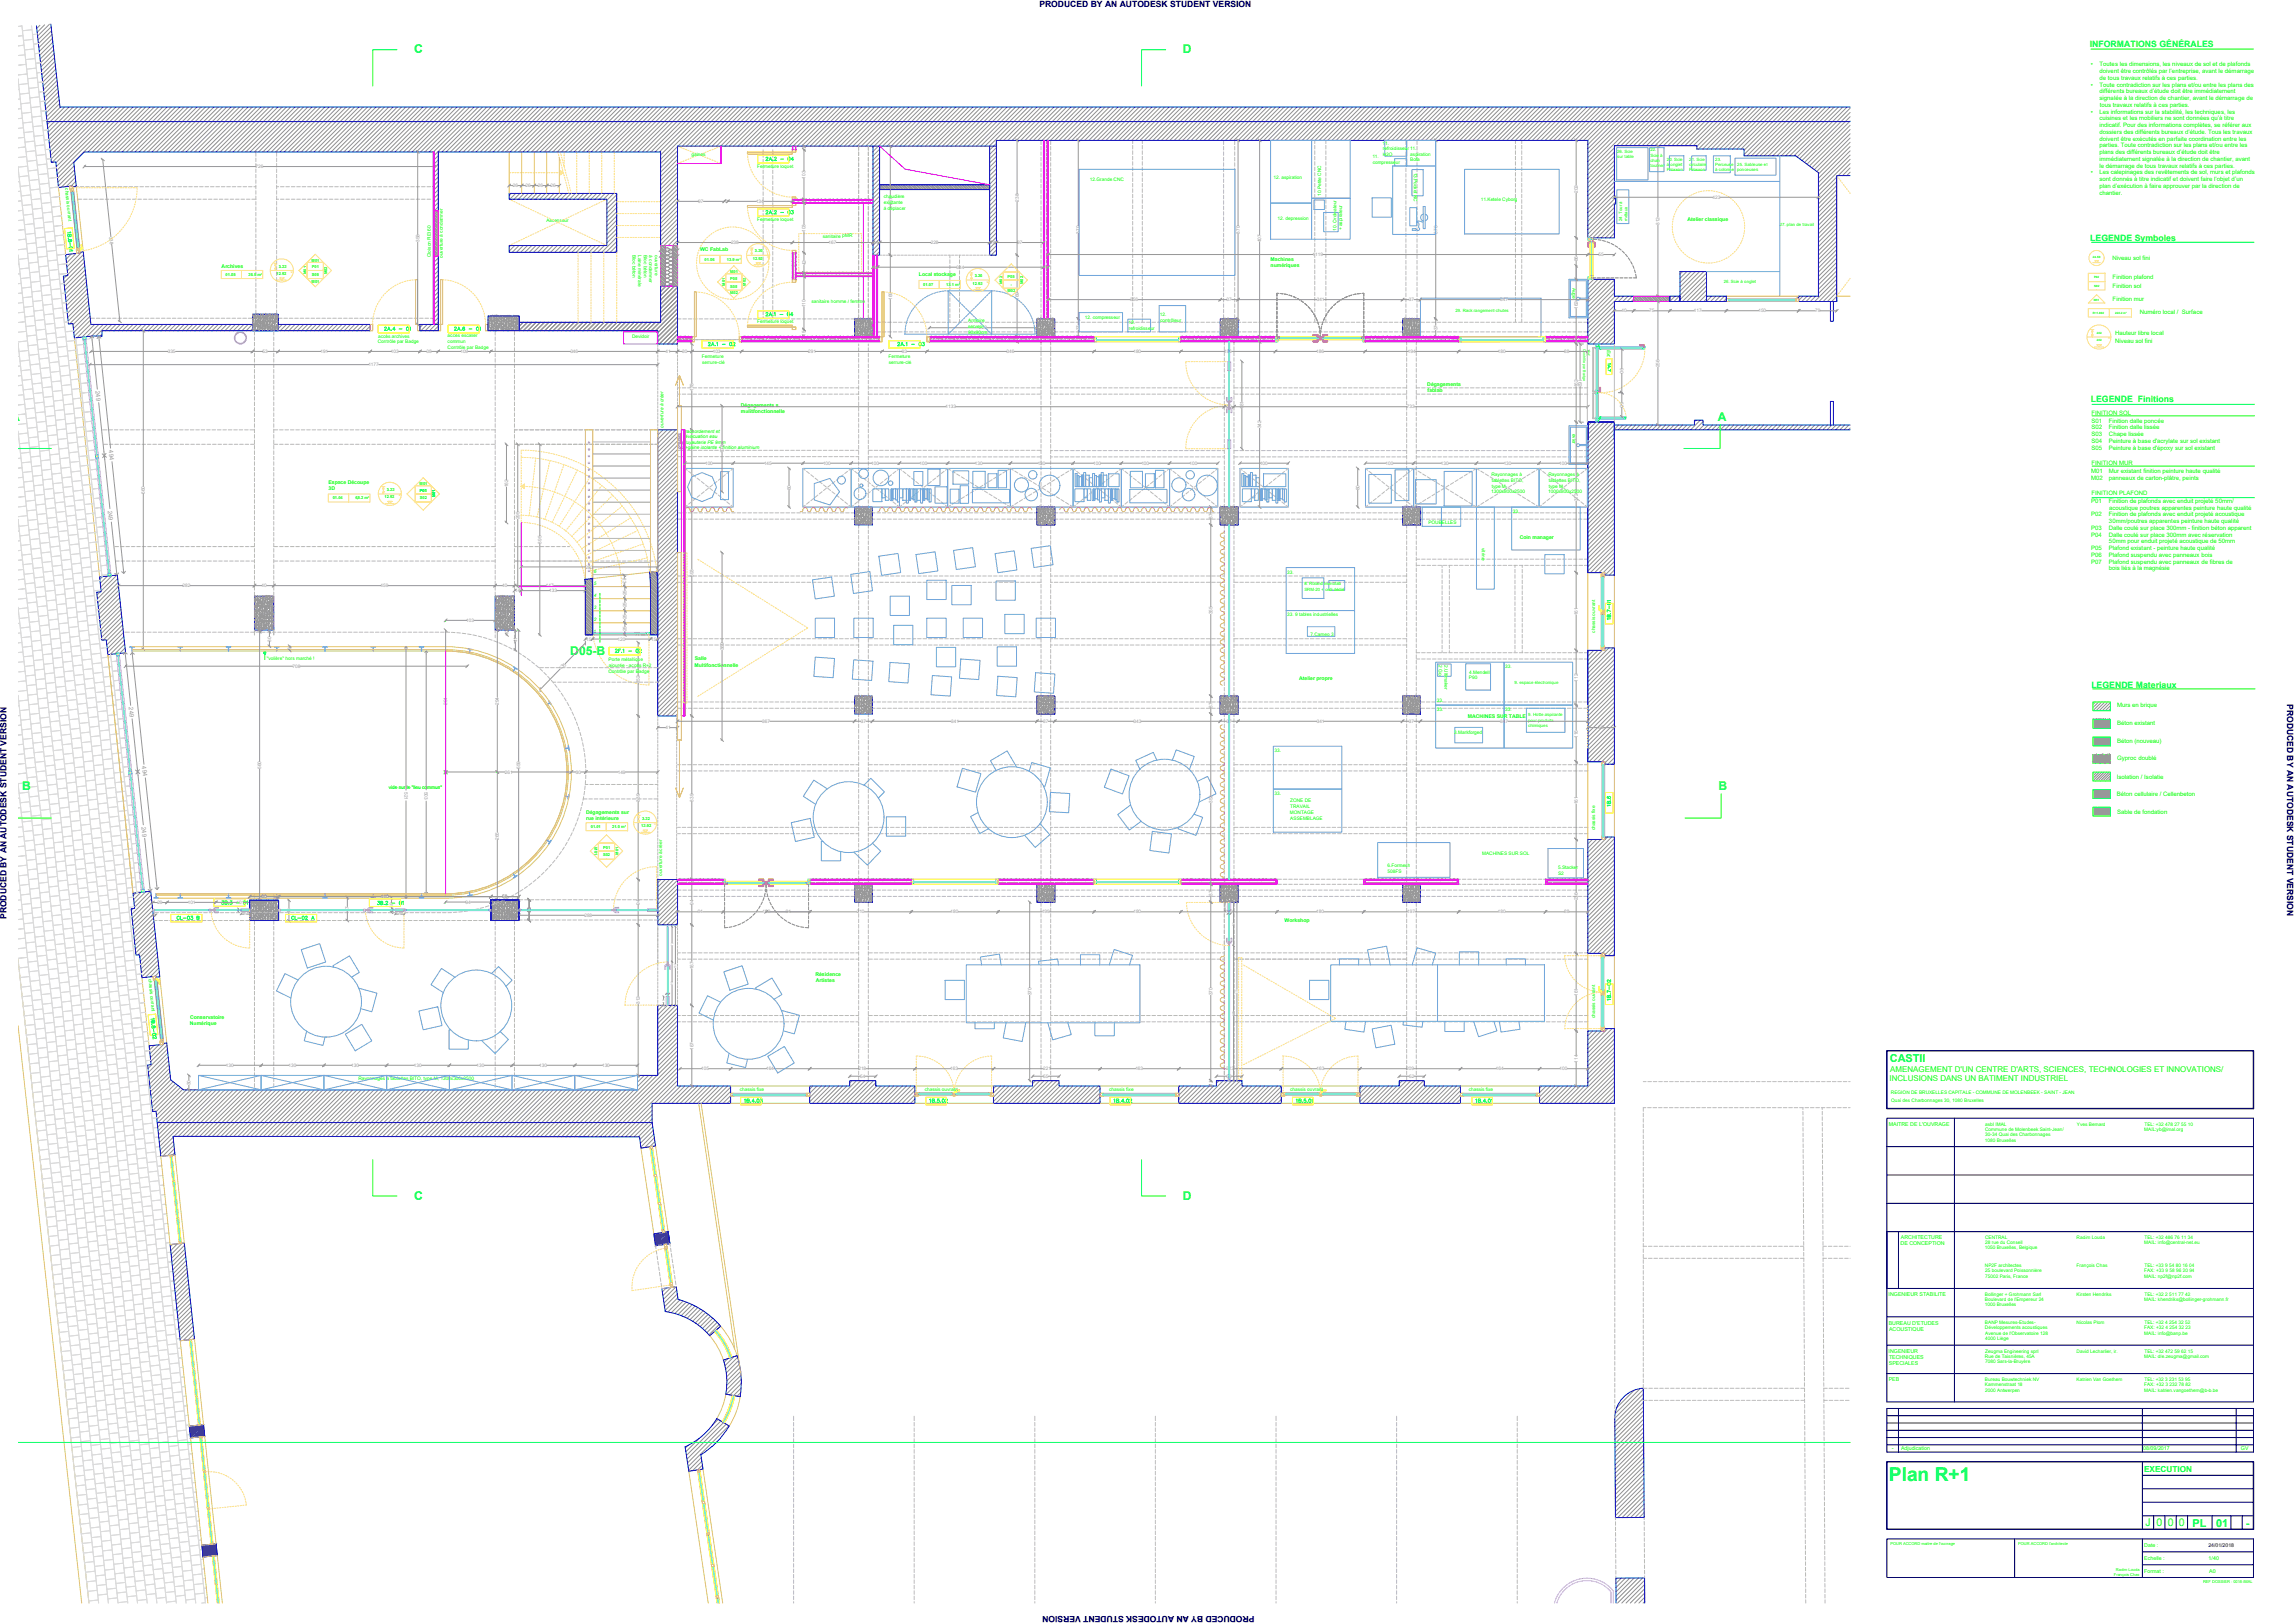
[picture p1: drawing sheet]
<svg xmlns="http://www.w3.org/2000/svg" width="1189mm" height="841mm" viewBox="0 0 1189 841" stroke-linecap="round" stroke-linejoin="round" font-family="sans-serif">
<defs><g id="words">
<text font-size="9.9" fill="#0f0" x="979" y="767">Plan R+1</text>
<g font-size="6.3" fill="#0f0">
<text x="215" y="28">C</text>
<text x="613" y="28">D</text>
<text x="6" y="218">A</text>
<text x="890" y="218">A</text>
<text x="296" y="339">D05-B</text>
<text x="12" y="409">B</text>
<text x="891" y="409">B</text>
<text x="215" y="622">C</text>
<text x="613" y="622">D</text>
</g>
<g font-size="5.7" fill="#0f0">
<text x="979" y="550">CASTII</text>
<text x="1136" y="791">PL</text>
<text x="1148" y="791">01</text>
<text x="1164" y="791">-</text>
</g>
<g font-size="5.5" fill="#0f0">
<text x="1112" y="791">J</text>
<text x="1118" y="791">0</text>
<text x="1123" y="791">0</text>
<text x="1129" y="791">0</text>
</g>
<g font-size="4.9" fill="#0f0">
<text x="396" y="84">2A.2 - 04</text>
<text x="396" y="112">2A.2 - 03</text>
<text x="366" y="180">2A.1 - 02</text>
<text x="318" y="339">2F.1 - 02</text>
<text x="836" y="419" transform="rotate(-90 836 419)">1B.6</text>
<text x="150" y="478">CL-02 A</text>
<text x="836" y="520" transform="rotate(-90 836 520)">1B.7-02</text>
</g>
<text font-size="4.9" fill="#8f8f8f" x="464" y="180">2A.1 - 03</text>
<text font-size="4.9" fill="#bababa" x="91" y="478">CL-03 B</text>
<g font-size="4.5" fill="#0f0">
<text x="1083" y="24">INFORMATIONS GÉNÉRALES</text>
<text x="1083" y="125">LEGENDE Symboles</text>
<text x="1084" y="208">LEGENDE Finitions</text>
<text x="1084" y="356">LEGENDE Materiaux</text>
</g>
<g font-size="4.4">
<text x="539" y="4">PRODUCED BY AN AUTODESK STUDENT VERSION</text>
<text x="1185" y="365" transform="rotate(90 1185 365)">PRODUCED BY AN AUTODESK STUDENT VERSION</text>
<text x="3" y="476" transform="rotate(-90 3 476)">PRODUCED BY AN AUTODESK STUDENT VERSION</text>
<text x="650" y="838" transform="rotate(180 650 838)">PRODUCED BY AN AUTODESK STUDENT VERSION</text>
</g>
<g font-size="4.4" fill="#0f0">
<text x="396" y="165">2A.1 - 04</text>
<text x="836" y="194" transform="rotate(-90 836 194)">1A.7</text>
</g>
<text font-size="4.3" fill="#0f0" x="1111" y="763">EXECUTION</text>
<g font-size="4.1" fill="#0f0">
<text x="980" y="556">AMENAGEMENT D'UN CENTRE D'ARTS, SCIENCES, TECHNOLOGIES ET INNOVATIONS/</text>
<text x="979" y="560">INCLUSIONS DANS UN BATIMENT INDUSTRIEL</text>
</g>
<g font-size="3.1" fill="#0f0">
<text x="1083" y="34">•</text>
<text x="1088" y="34">Toutes les dimensions, les niveaux de sol et de plafonds</text>
<text x="1088" y="38">doivent être contrôlés par l’entreprise, avant le démarrage</text>
<text x="1088" y="41">de tous travaux relatifs à ces parties.</text>
<text x="1083" y="45">•</text>
<text x="1088" y="45">Toute contradiction sur les plans et/ou entre les plans des</text>
<text x="1088" y="48">différents bureaux d’étude doit être immédiatement</text>
<text x="1088" y="52">signalée à la direction de chantier, avant le démarrage de</text>
<text x="1083" y="59">•</text>
<text x="1088" y="59">Les informations sur la stabilité, les techniques, les</text>
<text x="1088" y="55">tous travaux relatifs à ces parties.</text>
<text x="1088" y="66">indicatif. Pour des informations complètes, se référer aux</text>
<text x="1088" y="62">cuisines et les mobiliers ne sont données qu’à titre</text>
<text x="1088" y="69">dossiers des différents bureaux d’étude. Tous les travaux</text>
<text x="1088" y="76">parties. Toute contradiction sur les plans et/ou entre les</text>
<text x="1088" y="73">doivent être exécutés en parfaite coordination entre les</text>
<text x="1088" y="80">plans des différents bureaux d’étude doit être</text>
<text x="1088" y="83">immédiatement signalée à la direction de chantier, avant</text>
<text x="1088" y="87">le démarrage de tous travaux relatifs à ces parties.</text>
<text x="1083" y="90">•</text>
<text x="1088" y="90">Les calepinages des revêtements de sol, murs et plafonds</text>
<text x="1088" y="94">sont donnés à titre indicatif et doivent faire l’objet d’un</text>
<text x="1088" y="97">plan d’exécution à faire approuver par la direction de</text>
<text x="1088" y="101">chantier.</text>
<text x="1095" y="134">Niveau sol fini</text>
<text x="1095" y="145">Finition plafond</text>
<text x="1095" y="149">Finition sol</text>
<text x="1095" y="156">Finition mur</text>
<text x="1109" y="163">Numéro local / Surface</text>
<text x="1096" y="173">Hauteur libre local</text>
<text x="1096" y="178">Niveau sol fini</text>
<text x="1084" y="215">FINITION SOL</text>
<text x="1084" y="219">S01</text>
<text x="1093" y="219">Finition dalle poncée</text>
<text x="1084" y="222">S02</text>
<text x="1084" y="226">S03</text>
<text x="1093" y="222">Finition dalle lissée</text>
<text x="1093" y="226">Chape lissée</text>
<text x="1084" y="229">S04</text>
<text x="1084" y="233">S05</text>
<text x="1093" y="229">Peinture à base d'acrylate sur sol existant</text>
<text x="1093" y="233">Peinture à base d'époxy sur sol existant</text>
<text x="1084" y="245">M01</text>
<text x="1084" y="241">FINITION MUR</text>
<text x="1093" y="245">Mur existant finition peinture haute qualité</text>
<text x="1084" y="249">M02</text>
<text x="1093" y="249">panneaux de carton-plâtre, peints</text>
<text x="1084" y="257">FINITION PLAFOND</text>
<text x="1084" y="261">P01</text>
<text x="1093" y="261">Finition de plafonds avec enduit projeté 50mm/</text>
<text x="1084" y="268">P02</text>
<text x="1093" y="268">Finition de plafonds avec enduit projeté acoustique</text>
<text x="1093" y="264">acoustique poutres apparentes peinture haute qualité</text>
<text x="1084" y="275">P03</text>
<text x="1093" y="275">Dalle coulé sur place 300mm - finition béton apparent</text>
<text x="1093" y="271">30mm/poutres apparentes peinture haute qualité</text>
<text x="1084" y="278">P04</text>
<text x="1093" y="278">Dalle coulé sur place 300mm avec réservation</text>
<text x="1093" y="282">50mm pour enduit projeté acoustique de 50mm</text>
<text x="1084" y="285">P05</text>
<text x="1093" y="285">Plafond existant - peinture haute qualité</text>
<text x="1084" y="288">P06</text>
<text x="1084" y="292">P07</text>
<text x="1093" y="288">Plafond suspendu avec panneaux bois</text>
<text x="1093" y="292">Plafond suspendu avec panneaux de fibres de</text>
<text x="1093" y="296">bois liés à la magnésie</text>
<text x="1097" y="367">Murs en brique</text>
<text x="1097" y="376">Béton existant</text>
<text x="1097" y="385">Béton (nouveau)</text>
<text x="1097" y="394">Gyproc doublé</text>
<text x="1097" y="404">Isolation / Isolatie</text>
<text x="1097" y="413">Béton cellulaire / Cellenbeton</text>
<text x="1097" y="422">Sable de fondation</text>
</g>
<g font-size="3.1" fill="#989898">
<text x="49" y="203" transform="rotate(84 49 203)">249</text>
<text x="56" y="233" transform="rotate(84 56 233)">494</text>
<text x="56" y="265" transform="rotate(84 56 265)">249</text>
<text x="67" y="367" transform="rotate(84 67 367)">249</text>
<text x="74" y="397" transform="rotate(84 74 397)">494</text>
<text x="73" y="428" transform="rotate(84 73 428)">249</text>
</g>
<g font-size="2.7" fill="#0f0">
<text x="875" y="115">Atelier classique</text>
<text x="363" y="130">WC FabLab</text>
<text x="658" y="135">Machines</text>
<text x="115" y="139">Archives</text>
<text x="476" y="143">Local stockage</text>
<text x="658" y="139">numériques</text>
<text x="740" y="200">Dégagements</text>
<text x="740" y="203">fablab</text>
<text x="384" y="211">Dégagements s.</text>
<text x="384" y="214">mulitfonctionnelle</text>
<text x="170" y="251">Espace Découpe</text>
<text x="170" y="254">3D</text>
<text x="788" y="279">Coin manager</text>
<text x="360" y="345">Multifonctionnelle</text>
<text x="360" y="342">Salle</text>
<text x="673" y="352">Atelier propre</text>
<text x="761" y="372">MACHINES SUR TABLE</text>
<text x="304" y="422">Dégagements sur</text>
<text x="304" y="425">rue intérieure</text>
<text x="666" y="478">Workshop</text>
<text x="423" y="506">Résidence</text>
<text x="423" y="509">Artistes</text>
<text x="98" y="531">Numérique</text>
<text x="98" y="528">Conservatoire</text>
<text x="979" y="583">MAITRE DE L'OUVRAGE</text>
<text x="985" y="645">DE CONCEPTION</text>
<text x="985" y="642">ARCHITECTURE</text>
<text x="979" y="672">INGENIEUR STABILITE</text>
<text x="979" y="686">BUREAU D'ETUDES</text>
<text x="979" y="689">ACOUSTIQUE</text>
<text x="979" y="701">INGENIEUR</text>
<text x="979" y="707">SPECIALES</text>
<text x="979" y="704">TECHNIQUES</text>
<text x="979" y="716">PEB</text>
<text x="980" y="751">-</text>
<text x="985" y="751">Adjudication</text>
<text x="1111" y="751">08/09/2017</text>
<text x="1161" y="751">GV</text>
<text x="1111" y="802">Date :</text>
<text x="1111" y="808">Echelle :</text>
<text x="1145" y="808">1/40</text>
<text x="1111" y="815">Format :</text>
<text x="1145" y="815">A0</text>
</g>
<text font-size="2.7" x="1144" y="802">24/01/2018</text>
<g font-size="2.5" fill="#0f0">
<text x="717" y="75">11.</text>
<text x="717" y="78">refroidisseur 11.</text>
<text x="358" y="81">gaines</text>
<text x="711" y="82">11.</text>
<text x="717" y="81">H2O</text>
<text x="731" y="84">Bofa</text>
<text x="731" y="81">aspiration</text>
<text x="392" y="87">Fermeture loquet</text>
<text x="711" y="85">compresseur</text>
<text x="733" y="89" transform="rotate(90 733 89)">13.Pocket NC</text>
<text x="565" y="94">12.Grande CNC</text>
<text x="660" y="93">12. aspiration</text>
<text x="34" y="98" transform="rotate(84 34 98)">chassis ouvrant</text>
<text x="685" y="102" transform="rotate(-90 685 102)">10.Petite CNC</text>
<text x="458" y="103">chaudière</text>
<text x="458" y="106">existante</text>
<text x="767" y="104">11.Ketele Cyborg</text>
<text x="458" y="109">à déplacer</text>
<text x="283" y="115">Ascenseur</text>
<text x="392" y="115">Fermeture loquet</text>
<text x="662" y="114">12. depression</text>
<text x="693" y="119" transform="rotate(-90 693 119)">10. Ordinateur</text>
<text x="696" y="119" transform="rotate(-90 696 119)">+ aspirateur</text>
<text x="426" y="123">sanitaire PMR</text>
<text x="223" y="133" transform="rotate(-90 223 133)">Cloison REI 60</text>
<text x="230" y="134" transform="rotate(-90 230 134)">ouverture à condamner</text>
<text x="328" y="132" transform="rotate(90 328 132)">Bloc béton</text>
<text x="331" y="132" transform="rotate(90 331 132)">Laine minérale</text>
<text x="334" y="132" transform="rotate(90 334 132)">Bloc béton</text>
<text x="336" y="132" transform="rotate(90 336 132)">à condamner</text>
<text x="339" y="132" transform="rotate(90 339 132)">ouverture</text>
<text x="815" y="149" transform="rotate(90 815 149)">Auge</text>
<text x="421" y="157">sanitaire homme / femme</text>
<text x="392" y="167">Fermeture loquet</text>
<text x="502" y="167">Armoire</text>
<text x="562" y="165">12. compresseur</text>
<text x="585" y="168">12.</text>
<text x="601" y="164">12.</text>
<text x="601" y="167">contrôleur</text>
<text x="502" y="170">serveur</text>
<text x="502" y="173">90x90cm</text>
<text x="585" y="171">refroidisseur</text>
<text x="196" y="178">Contrôle par Badge</text>
<text x="196" y="175">accès archives</text>
<text x="232" y="175">accès escalier</text>
<text x="232" y="178">commun</text>
<text x="328" y="175">Devidoir</text>
<text x="232" y="181">Contrôle par Badge</text>
<text x="364" y="186">Fermeture</text>
<text x="461" y="186">Fermeture</text>
<text x="822" y="181" transform="rotate(90 822 181)">Int.</text>
<text x="833" y="181" transform="rotate(90 833 181)">Ext.</text>
<text x="364" y="188">serrure-clé</text>
<text x="461" y="188">serrure-clé</text>
<text x="344" y="222" transform="rotate(-90 344 222)">ouverture à créer</text>
<text x="355" y="227">évacuation eau</text>
<text x="355" y="224">raccordement et</text>
<text x="815" y="225" transform="rotate(90 815 225)">évier</text>
<text x="355" y="233">+gaine isolante + finition aluminium</text>
<text x="355" y="230">tuyauterie PE 9mm</text>
<text x="773" y="247">Rayonnages à</text>
<text x="773" y="250">tablettes BITO,</text>
<text x="802" y="247">Rayonnages à</text>
<text x="803" y="250">tablettes BITO,</text>
<text x="773" y="256">1300x800x2500</text>
<text x="773" y="253">type M,</text>
<text x="802" y="256">1000x800x2500</text>
<text x="803" y="253">type M,</text>
<text x="784" y="266">33.</text>
<text x="740" y="271">POUBELLES</text>
<text x="768" y="284" transform="rotate(90 768 284)">vitrine</text>
<text x="308" y="297">6</text>
<text x="667" y="297">33.</text>
<text x="308" y="303">5</text>
<text x="308" y="309">4</text>
<text x="308" y="316">3</text>
<text x="308" y="322">2</text>
<text x="667" y="319">33. 9 tables industrielles</text>
<text x="308" y="328">1</text>
<text x="329" y="329">?? m²</text>
<text x="679" y="330">7.Cameo 3</text>
<text x="827" y="328" transform="rotate(-90 827 328)">chassis ouvrant</text>
<text x="138" y="342">&quot;volière&quot; hors marché !</text>
<text x="315" y="343">Porte métallique</text>
<text x="316" y="346">ajourée - accés R+2</text>
<text x="746" y="345" transform="rotate(90 746 345)">2 Go</text>
<text x="749" y="345" transform="rotate(90 749 345)">2.Ultimaker</text>
<text x="780" y="346">33.</text>
<text x="315" y="349">Contrôle par Badge</text>
<text x="761" y="352">P90</text>
<text x="761" y="349">4.Mendell</text>
<text x="745" y="364">33.</text>
<text x="745" y="368">33.</text>
<text x="780" y="368">33.</text>
<text x="754" y="381">3.Markforged</text>
<text x="660" y="390">33.</text>
<text x="201" y="409">vide sur le &quot;lieu commun&quot;</text>
<text x="660" y="412">33.</text>
<text x="669" y="419">TRAVAIL</text>
<text x="669" y="416">ZONE DE</text>
<text x="668" y="422">MONTAGE</text>
<text x="669" y="425">ASSEMBLAGE</text>
<text x="827" y="430" transform="rotate(-90 827 430)">chassis fixe</text>
<text x="768" y="443">MACHINES SUR SOL</text>
<text x="719" y="450">6.Formech</text>
<text x="343" y="454" transform="rotate(-90 343 454)">ouverture à créer</text>
<text x="719" y="452">508FS</text>
<text x="807" y="453">S2</text>
<text x="807" y="450">5.Stacker</text>
<text x="77" y="507" transform="rotate(84 77 507)">chassis ouvrant</text>
<text x="827" y="528" transform="rotate(-90 827 528)">chassis ouvrant</text>
<text x="186" y="560">Rayonnages à tablettes BITO, type M, 1300x300x2500</text>
<text x="383" y="565">chassis fixe</text>
<text x="479" y="565">chassis ouvrant</text>
<text x="575" y="565">chassis fixe</text>
<text x="669" y="565">chassis ouvrant</text>
<text x="761" y="565">chassis fixe</text>
<text x="980" y="567">REGION DE BRUXELLES CAPITALE - COMMUNE DE MOLENBEEK - SAINT - JEAN</text>
<text x="980" y="571">Quai des Charbonnages 30, 1080 Bruxelles</text>
<text x="1029" y="583">asbI IMAL</text>
<text x="1029" y="586">Commune de Molenbeek Saint-Jean/</text>
<text x="1076" y="583">Yves Bemard</text>
<text x="1111" y="586">MAIL:yb@imal.org</text>
<text x="1111" y="583">TEL: +32 478 27 55 10</text>
<text x="1029" y="592">1080 Bruxelles</text>
<text x="1029" y="589">30-34 Quai des Charbonnages</text>
<text x="1029" y="642">CENTRAL</text>
<text x="1076" y="642">Radim Louda</text>
<text x="1111" y="642">TEL: +32 486 76 11 34</text>
<text x="1029" y="647">1050 Bruxelles, Belgique</text>
<text x="1029" y="645">28 rue du Conseil</text>
<text x="1111" y="645">MAIL: info@central-net.eu</text>
<text x="1029" y="657">NP2F architectes</text>
<text x="1029" y="659">25 boulevard Poissonnière</text>
<text x="1076" y="657">François Chas</text>
<text x="1111" y="659">FAX: +33 9 58 96 20 94</text>
<text x="1111" y="657">TEL: +33 9 54 80 16 04</text>
<text x="1029" y="662">75002 Paris, France</text>
<text x="1111" y="662">MAIL: np2f@np2f.com</text>
<text x="1029" y="671">Bollinger + Grohmann Sarl</text>
<text x="1076" y="671">Kirsten Hendriks</text>
<text x="1111" y="671">TEL: +32 2 511 77 42</text>
<text x="1029" y="677">1000 Bruxelles</text>
<text x="1029" y="674">Boulevard de l'Empereur 24</text>
<text x="1111" y="674">MAIL: khendriks@bollinger-grohmann.fr</text>
<text x="1029" y="686">BANP Mesures-Etudes-</text>
<text x="1029" y="689">Développements acoustiques</text>
<text x="1076" y="686">Nicolas Plom</text>
<text x="1111" y="689">FAX: +32 4 254 32 23</text>
<text x="1111" y="686">TEL: +32 4 254 32 52</text>
<text x="1029" y="692">Avenue de l'Observatoire 128</text>
<text x="1029" y="694">4000 Liège</text>
<text x="1111" y="692">MAIL: info@banp.be</text>
<text x="1029" y="701">Zeugma Engineering sprl</text>
<text x="1076" y="701">David Lecharlier, ir.</text>
<text x="1111" y="701">TEL: +32 472 59 62 15</text>
<text x="1029" y="704">Rue de Taisnières, 45A</text>
<text x="1029" y="706">7080 Sars-la-Bruyère</text>
<text x="1111" y="704">MAIL: dle.zeugma@gmail.com</text>
<text x="1029" y="716">Bureau Bouwtechniek NV</text>
<text x="1029" y="718">Kammenstraat 18</text>
<text x="1076" y="716">Katrien Van Goethem</text>
<text x="1111" y="718">FAX: +32 3 232 78 82</text>
<text x="1111" y="716">TEL: +32 3 231 53 95</text>
<text x="1029" y="721">2000 Antwerpen</text>
<text x="1111" y="721">MAIL: katrien.vangoethem@b-b.be</text>
</g>
<g font-size="2.4" fill="#989898">
<text x="418" y="77" transform="rotate(-90 418 77)">7</text>
<text x="132" y="87">726</text>
<text x="418" y="93" transform="rotate(-90 418 93)">103</text>
<text x="266" y="97">26</text>
<text x="272" y="97">26</text>
<text x="279" y="97">26</text>
<text x="285" y="97">26</text>
<text x="818" y="100" transform="rotate(-90 818 100)">202</text>
<text x="362" y="105">97</text>
<text x="376" y="105">7</text>
<text x="392" y="105">134</text>
<text x="418" y="105" transform="rotate(-90 418 105)">7</text>
<text x="462" y="106" transform="rotate(-90 462 106)">226</text>
<text x="528" y="105" transform="rotate(-90 528 105)">238</text>
<text x="888" y="103">423</text>
<text x="860" y="117" transform="rotate(-90 860 117)">312</text>
<text x="57" y="123" transform="rotate(83 57 123)">338</text>
<text x="217" y="125" transform="rotate(-90 217 125)">358</text>
<text x="418" y="120" transform="rotate(-90 418 120)">103</text>
<text x="560" y="121" transform="rotate(-90 560 121)">370</text>
<text x="643" y="121" transform="rotate(-90 643 121)">370</text>
<text x="654" y="126" transform="rotate(-90 654 126)">407</text>
<text x="745" y="121" transform="rotate(-90 745 121)">370</text>
<text x="345" y="130">35</text>
<text x="379" y="127">238</text>
<text x="429" y="127">167</text>
<text x="453" y="127">14</text>
<text x="482" y="127">228</text>
<text x="513" y="127">14</text>
<text x="527" y="127">97</text>
<text x="342" y="134">10</text>
<text x="345" y="134">15</text>
<text x="348" y="134">10</text>
<text x="418" y="138" transform="rotate(-90 418 138)">42</text>
<text x="680" y="133">1119</text>
<text x="818" y="135" transform="rotate(-90 818 135)">86</text>
<text x="828" y="133">55</text>
<text x="418" y="143" transform="rotate(-90 418 143)">7</text>
<text x="452" y="139">10</text>
<text x="496" y="139">344</text>
<text x="541" y="139">10</text>
<text x="462" y="155" transform="rotate(-90 462 155)">169</text>
<text x="528" y="155" transform="rotate(-90 528 155)">169</text>
<text x="418" y="159" transform="rotate(-90 418 159)">110</text>
<text x="586" y="156">356</text>
<text x="636" y="156">37</text>
<text x="682" y="156">341</text>
<text x="730" y="156">37</text>
<text x="777" y="156">347</text>
<text x="818" y="160" transform="rotate(-90 818 160)">162</text>
<text x="840" y="162">40</text>
<text x="855" y="162">75</text>
<text x="878" y="162">117</text>
<text x="911" y="162">150</text>
<text x="941" y="162">79</text>
<text x="507" y="171">223</text>
<text x="560" y="171" transform="rotate(-90 560 171)">37</text>
<text x="745" y="171" transform="rotate(-90 745 171)">37</text>
<text x="418" y="174" transform="rotate(-90 418 174)">15</text>
<text x="528" y="177" transform="rotate(-90 528 177)">11</text>
<text x="87" y="183">335</text>
<text x="136" y="183">53</text>
<text x="166" y="183">191</text>
<text x="203" y="183">103</text>
<text x="221" y="183">38</text>
<text x="239" y="183">109</text>
<text x="296" y="183">346</text>
<text x="345" y="183">41</text>
<text x="354" y="183">30</text>
<text x="369" y="183">103</text>
<text x="419" y="183">291</text>
<text x="467" y="183">93</text>
<text x="522" y="183">346</text>
<text x="587" y="183">180</text>
<text x="634" y="183">196</text>
<text x="682" y="183">186</text>
<text x="730" y="183">194</text>
<text x="776" y="183">180</text>
<text x="811" y="183">88</text>
<text x="191" y="190">1177</text>
<text x="840" y="191" transform="rotate(90 840 191)">90</text>
<text x="860" y="190" transform="rotate(-90 860 190)">256</text>
<text x="818" y="196" transform="rotate(90 818 196)">162</text>
<text x="359" y="203" transform="rotate(-90 359 203)">178</text>
<text x="818" y="201" transform="rotate(-90 818 201)">162</text>
<text x="840" y="208" transform="rotate(90 840 208)">50</text>
<text x="490" y="212">1133</text>
<text x="636" y="212">20</text>
<text x="644" y="212" transform="rotate(-90 644 212)">181</text>
<text x="729" y="212">733</text>
<text x="654" y="222" transform="rotate(-90 654 222)">342</text>
<text x="375" y="235" transform="rotate(-90 375 235)">178</text>
<text x="365" y="241">100</text>
<text x="396" y="241">145</text>
<text x="427" y="241">100</text>
<text x="451" y="241">100</text>
<text x="477" y="241">100</text>
<text x="505" y="241">130</text>
<text x="538" y="241">130</text>
<text x="567" y="241">100</text>
<text x="591" y="241">100</text>
<text x="617" y="241">100</text>
<text x="653" y="241">100</text>
<text x="718" y="241">100</text>
<text x="747" y="241">130</text>
<text x="779" y="241">130</text>
<text x="808" y="241">100</text>
<text x="75" y="256" transform="rotate(-90 75 256)">660</text>
<text x="263" y="253" transform="rotate(-90 263 253)">162</text>
<text x="410" y="254" transform="rotate(-90 410 254)">80</text>
<text x="704" y="254" transform="rotate(-90 704 254)">80</text>
<text x="818" y="260" transform="rotate(-90 818 260)">312</text>
<text x="269" y="269" transform="rotate(-90 269 269)">295</text>
<text x="628" y="269" transform="rotate(-90 628 269)">37</text>
<text x="281" y="282" transform="rotate(-90 281 282)">395</text>
<text x="303" y="295">283</text>
<text x="323" y="300" transform="rotate(86 323 300)">23</text>
<text x="359" y="299" transform="rotate(-90 359 299)">593</text>
<text x="95" y="304">282</text>
<text x="136" y="304">40</text>
<text x="197" y="304">459</text>
<text x="260" y="304">40</text>
<text x="283" y="304">147</text>
<text x="267" y="307">14</text>
<text x="285" y="307">133</text>
<text x="325" y="308" transform="rotate(-90 325 308)">25</text>
<text x="325" y="315" transform="rotate(-90 325 315)">25</text>
<text x="242" y="322">103</text>
<text x="325" y="321" transform="rotate(-90 325 321)">25</text>
<text x="628" y="318" transform="rotate(-90 628 318)">355</text>
<text x="818" y="319" transform="rotate(-90 818 319)">161</text>
<text x="134" y="328" transform="rotate(-90 134 328)">3</text>
<text x="264" y="329" transform="rotate(-90 264 329)">10</text>
<text x="325" y="327" transform="rotate(-90 325 327)">25</text>
<text x="140" y="332" transform="rotate(-90 140 332)">30</text>
<text x="268" y="333" transform="rotate(-90 268 333)">41</text>
<text x="304" y="332">15</text>
<text x="320" y="332">120</text>
<text x="338" y="332">15</text>
<text x="151" y="337" transform="rotate(-90 151 337)">9</text>
<text x="375" y="337" transform="rotate(-90 375 337)">389</text>
<text x="152" y="346">708</text>
<text x="291" y="347" transform="rotate(-45 291 347)">135</text>
<text x="818" y="353" transform="rotate(-90 818 353)">112</text>
<text x="332" y="354" transform="rotate(-90 332 354)">152</text>
<text x="232" y="365" transform="rotate(-90 232 365)">294</text>
<text x="259" y="365" transform="rotate(-90 259 365)">294</text>
<text x="628" y="367" transform="rotate(-90 628 367)">37</text>
<text x="345" y="378">41</text>
<text x="395" y="375">367</text>
<text x="446" y="375">37</text>
<text x="493" y="375">341</text>
<text x="541" y="375">37</text>
<text x="587" y="375">343</text>
<text x="636" y="375">37</text>
<text x="682" y="375">341</text>
<text x="730" y="375">37</text>
<text x="777" y="375">347</text>
<text x="828" y="378">55</text>
<text x="818" y="382" transform="rotate(-90 818 382)">116</text>
<text x="135" y="399" transform="rotate(-90 135 399)">560</text>
<text x="262" y="401">261</text>
<text x="270" y="398" transform="rotate(-90 270 398)">559</text>
<text x="299" y="401">30</text>
<text x="320" y="401">149</text>
<text x="210" y="410" transform="rotate(90 210 410)">521</text>
<text x="220" y="410" transform="rotate(90 220 410)">503</text>
<text x="332" y="415" transform="rotate(-90 332 415)">339</text>
<text x="359" y="415" transform="rotate(-90 359 415)">339</text>
<text x="628" y="416" transform="rotate(-90 628 416)">353</text>
<text x="818" y="417" transform="rotate(-90 818 417)">161</text>
<text x="259" y="435" transform="rotate(-90 259 435)">265</text>
<text x="136" y="465">60</text>
<text x="197" y="465">440</text>
<text x="260" y="465">58</text>
<text x="628" y="464" transform="rotate(-90 628 464)">37</text>
<text x="818" y="466" transform="rotate(-90 818 466)">236</text>
<text x="82" y="469">29</text>
<text x="97" y="468">101</text>
<text x="123" y="468">101</text>
<text x="135" y="470" transform="rotate(-90 135 470)">18</text>
<text x="151" y="473" transform="rotate(-90 151 473)">43</text>
<text x="181" y="472" transform="rotate(-90 181 472)">47</text>
<text x="204" y="470" transform="rotate(-90 204 470)">30</text>
<text x="241" y="468">94</text>
<text x="275" y="473" transform="rotate(-90 275 473)">43</text>
<text x="332" y="469" transform="rotate(-90 332 469)">94</text>
<text x="359" y="469" transform="rotate(-90 359 469)">94</text>
<text x="362" y="473">94</text>
<text x="395" y="473">180</text>
<text x="407" y="473">91</text>
<text x="444" y="473">210</text>
<text x="493" y="473">180</text>
<text x="540" y="473">199</text>
<text x="587" y="473">180</text>
<text x="635" y="473">199</text>
<text x="682" y="473">180</text>
<text x="729" y="473">197</text>
<text x="776" y="473">180</text>
<text x="811" y="473">88</text>
<text x="79" y="475">6</text>
<text x="303" y="475">288</text>
<text x="359" y="502" transform="rotate(-90 359 502)">167</text>
<text x="535" y="516" transform="rotate(-90 535 516)">370</text>
<text x="628" y="516" transform="rotate(-90 628 516)">370</text>
<text x="332" y="520" transform="rotate(-90 332 520)">312</text>
<text x="818" y="516" transform="rotate(-90 818 516)">161</text>
<text x="359" y="544" transform="rotate(-90 359 544)">167</text>
<text x="818" y="551" transform="rotate(-90 818 551)">114</text>
<text x="117" y="553">130</text>
<text x="149" y="553">130</text>
<text x="182" y="553">130</text>
<text x="215" y="553">130</text>
<text x="247" y="553">130</text>
<text x="279" y="553">130</text>
<text x="312" y="553">130</text>
<text x="363" y="555">105</text>
<text x="397" y="555">164</text>
<text x="445" y="555">218</text>
<text x="492" y="555">163</text>
<text x="541" y="555">221</text>
<text x="588" y="555">163</text>
<text x="635" y="555">213</text>
<text x="682" y="555">163</text>
<text x="729" y="555">209</text>
<text x="775" y="555">164</text>
<text x="808" y="555">100</text>
<text x="99" y="562" transform="rotate(-90 99 562)">30</text>
<text x="446" y="559">54</text>
<text x="541" y="559">55</text>
<text x="628" y="563" transform="rotate(-90 628 563)">11</text>
<text x="636" y="559">53</text>
<text x="730" y="559">52</text>
</g>
<g font-size="2.3" fill="#0f0">
<text x="838" y="79">26. Scie</text>
<text x="838" y="82">sur table</text>
<text x="855" y="78">22.</text>
<text x="855" y="81">Scie à</text>
<text x="855" y="84">chan</text>
<text x="864" y="83">20. Scie</text>
<text x="875" y="83">21. Scie</text>
<text x="889" y="83">23.</text>
<text x="855" y="87">tourner</text>
<text x="864" y="89">Proxxon</text>
<text x="864" y="86">à onglet</text>
<text x="875" y="89">Proxxon</text>
<text x="875" y="86">circulaire</text>
<text x="889" y="86">Perceuse</text>
<text x="889" y="89">à colonne</text>
<text x="900" y="89">ponceuses</text>
<text x="900" y="86">25. Sableuse et</text>
<text x="841" y="114" transform="rotate(-90 841 114)">24. Tour à</text>
<text x="843" y="115" transform="rotate(-90 843 115)">métaux</text>
<text x="922" y="117">27. plan de travail</text>
<text x="893" y="147">26. Scie à onglet</text>
<text x="754" y="162">29. Rack rangement chutes</text>
<text x="676" y="303">8. Roland monofab</text>
<text x="676" y="306">SRM-20 + ordi dédié</text>
<text x="785" y="354">9. espace électronique</text>
<text x="792" y="371">9. Hotte aspirante</text>
<text x="792" y="374">pour produits</text>
<text x="792" y="377">chimiques</text>
</g>
<g font-size="2.1" fill="#0f0">
<text x="391" y="131">3.20</text>
<text x="162" y="136">M01</text>
<text x="365" y="135">01.06</text>
<text x="377" y="135">13.9 m²</text>
<text x="390" y="135">12.92</text>
<text x="117" y="143">01.05</text>
<text x="129" y="143">26.0 m²</text>
<text x="143" y="142">12.92</text>
<text x="144" y="139">3.22</text>
<text x="159" y="142" transform="rotate(-90 159 142)">M01</text>
<text x="162" y="143">S05</text>
<text x="162" y="139">P01</text>
<text x="170" y="142" transform="rotate(-90 170 142)">M02</text>
<text x="378" y="142">M01</text>
<text x="505" y="144">3.20</text>
<text x="522" y="144">P05</text>
<text x="162" y="146">M01</text>
<text x="376" y="148" transform="rotate(-90 376 148)">M01</text>
<text x="378" y="145">P05</text>
<text x="378" y="149">S05</text>
<text x="386" y="148" transform="rotate(-90 386 148)">M02</text>
<text x="479" y="148">01.07</text>
<text x="490" y="148">13.1 m²</text>
<text x="504" y="147">12.92</text>
<text x="520" y="147" transform="rotate(-90 520 147)">M02</text>
<text x="524" y="148">-</text>
<text x="530" y="147" transform="rotate(-90 530 147)">M02</text>
<text x="378" y="152">M02</text>
<text x="522" y="151">M02</text>
<text x="217" y="251">M01</text>
<text x="200" y="255">3.22</text>
<text x="218" y="255">P01</text>
<text x="226" y="258" transform="rotate(-90 226 258)">M01</text>
<text x="172" y="259">01.04</text>
<text x="184" y="259">68.2 m²</text>
<text x="185" y="259">-</text>
<text x="199" y="258">12.92</text>
<text x="218" y="259">S02</text>
<text x="333" y="425">3.22</text>
<text x="306" y="429">01.01</text>
<text x="317" y="429">21.0 m²</text>
<text x="332" y="429">12.92</text>
<text x="308" y="439" transform="rotate(90 308 439)">M01</text>
<text x="313" y="444">S02</text>
<text x="313" y="440">P01</text>
<text x="320" y="443" transform="rotate(-90 320 443)">M01</text>
<text x="980" y="800">POUR ACCORD maitre de l'ouvrage</text>
<text x="1046" y="800">POUR ACCORD l'architecte</text>
<text x="1097" y="814">Radim Louda</text>
<text x="1096" y="817">François Chas</text>
<text x="1142" y="820">REF DOSSIER : 0018-IMAL</text>
</g>
<text font-size="1.9" fill="#0f0" x="820" y="181" transform="rotate(90 820 181)">Contrôle par Badge</text>
<g font-size="1.5" fill="#0f0">
<text x="1085" y="134">24.50</text>
<text x="1085" y="144">P02</text>
<text x="1085" y="148">S02</text>
<text x="1085" y="156">M01</text>
<text x="1085" y="163">R+1.002</text>
<text x="1096" y="163">222.2 m²</text>
<text x="1087" y="173">222</text>
<text x="1087" y="177">222</text>
</g>
<g font-size="1.4" fill="#989898">
<text x="124" y="472" transform="rotate(-90 124 472)">6</text>
<text x="204" y="472" transform="rotate(-90 204 472)">6</text>
<text x="635" y="471" transform="rotate(-90 635 471)">19</text>
<text x="637" y="474">6</text>
<text x="126" y="474">19</text>
<text x="206" y="474">19</text>
<text x="640" y="480" transform="rotate(-90 640 480)">90</text>
<text x="349" y="490" transform="rotate(-90 349 490)">72</text>
<text x="350" y="502" transform="rotate(-90 350 502)">163</text>
<text x="346" y="515">6</text>
<text x="349" y="510" transform="rotate(-90 349 510)">90</text>
<text x="642" y="515" transform="rotate(-90 642 515)">370</text>
<text x="344" y="520" transform="rotate(-90 344 520)">19</text>
<text x="640" y="526" transform="rotate(-90 640 526)">279</text>
</g>
<g font-size="1.3" fill="#ffdf7f">
<text x="398" y="134">M</text>
<text x="151" y="141">M</text>
<text x="511" y="146">M</text>
<text x="1093" y="176">M</text>
<text x="207" y="257">M</text>
<text x="339" y="428">M</text>
</g>
</g></defs>
<g fill="none" stroke="#878787" stroke-width=".52">
<path d="M456 97l1 1M456 98h.1M456 96l2 2M456 96l3 2M457 96l3 2M458 96l2 2M459 96l2 2M459 96l3 2M460 96l3 2M461 96l3 2M462 96l2 2M463 96l2 2"/>
<path d="M463 96l3 2M464 96l2 2M464 96l3 2M465 96l3 2M466 96l2 2M467 96l2 2M467 96l3 2M468 96l2 2M468 96l3 2M469 96l3 2M470 96l2 2M471 96l2 2"/>
<path d="M471 96l3 2M472 96l2 2M472 96l3 2M473 96l3 2M474 96l2 2M475 96l2 2M475 96l3 2M476 96l2 2M476 96l3 2M477 96l3 2M478 96l2 2M479 96l2 2"/>
<path d="M479 96l3 2M480 96l2 2M480 96l3 2M481 96l3 2M482 96l2 2M483 96l2 2M484 96l2 2M484 96l3 2M485 96l3 2M486 96l2 2M487 96l2 2M488 96l2 2"/>
<path d="M488 96l3 2M489 96l3 2M490 96l2 2M490 96l3 2M491 96l2 2M492 96l2 2M492 96l3 2M493 96l3 2M494 96l2 2M494 96l3 2M495 96l2 2M496 96l2 2"/>
<path d="M496 96l3 2M497 96l3 2M498 96l2 2M498 96l3 2M499 96l2 2M500 96l2 2M500 96l3 2M501 96l3 2M502 96l2 2M502 96l3 2M503 96l2 2M504 96l2 2"/>
<path d="M504 96l3 2M505 96l3 2M506 96l2 2M506 96l3 2M507 96l2 2M508 96l2 2M508 96l3 2M509 96l3 2M510 96l3 2M511 96l2 2M512 96l1 1M512 96h1"/>
<path d="M225 120l2 2M225 118l2 2M225 117l2 2M225 116l2 2M225 114l2 2M225 113l2 2M225 112l2 2M225 110l2 2M225 119l2 2M225 115l2 2M225 111l2 2M225 109l2 2"/>
<path d="M226 109l1 2M227 109v1M225 131l1 2M225 130l2 2M225 129l2 2M225 127l2 3M225 126l2 2M225 125l2 2M225 124l2 2M225 122l2 2M225 121l2 2M225 132v1"/>
<path d="M225 131l2 2M225 128l2 2M225 127l2 2M225 123l2 2M342 139l3 2M342 137l3 3M342 136l3 3M342 135l3 2M342 133l3 3M342 132l3 3M342 131l3 2M342 129l3 3"/>
<path d="M342 128l3 3M342 140l3 2M342 138l3 3M342 137l3 2M342 136l3 2M342 134l3 3M342 133l3 2M342 132l3 2M342 130l3 3M342 129l3 2M342 128l3 2M343 127l2 2"/>
<path d="M344 127l1 1M345 127h.1M349 138l2 3M349 137l2 2M349 136l2 2M349 134l2 3M349 132l2 2M349 138l2 2M349 135l2 3M349 134l2 2M349 131l2 3M349 140l2 2"/>
<path d="M349 133l2 2M349 130l2 3M349 129l2 3M349 128l2 2M349 139l2 3M349 130l2 2M349 129l2 2M349 127l2 3M349 127l2 2M350 127l1 1M351 127v1M342 148h1"/>
<path d="M342 147l2 1M342 145l3 3M342 144l3 3M342 143l3 2M342 141l3 3M342 140l3 3M342 146l2 2M342 145l3 2M342 144l3 2M342 142l3 3M342 141l3 2M349 148h.1"/>
<path d="M349 146l2 2M349 145l2 2M349 144l2 2M349 142l2 3M349 141l2 2M349 147l1 1M349 143l2 3M349 142l2 2M847 155l1 1M847 154l2 2M847 156h.1M847 153l3 3"/>
<path d="M848 153l2 3M848 153l3 3M849 153l3 3M850 153l2 3M850 153l3 3M851 153l3 3M852 153l2 3M852 153l3 3M853 153l3 3M854 153l3 3M855 153l3 3M856 153l2 3"/>
<path d="M856 153l3 3M857 153l3 3M858 153l3 3M859 153l3 3M860 153l2 3M860 153l3 3M861 153l3 3M862 153l3 3M863 153l2 3M864 153l1 2M865 153v1M306 300l1 1"/>
<path d="M306 300h1M337 297l4 4M337 298l4 4M337 299l4 4M337 299l4 3M337 300l4 4M337 296l4 4M338 296l3 3M339 296l2 2M339 296l2 1M340 296l1 1M303 301l4 4"/>
<path d="M303 302l4 4M303 303l4 3M303 320l4 4M303 319l4 3M303 317l4 4M303 316l4 4M303 315l4 3M303 313l4 4M303 312l4 4M303 311l4 3M303 309l4 4M303 308l4 4"/>
<path d="M303 307l4 3M303 305l4 4M303 304l4 4M303 319l4 4M303 318l4 4M303 317l4 3M303 315l4 4M303 314l4 4M303 311l4 4M303 310l4 4M303 307l4 4M303 306l4 4"/>
<path d="M303 303l4 4M304 300l3 4M304 300l3 3M305 300l2 2M337 302l4 4M337 301l4 4M337 319l4 4M337 318l4 4M337 316l4 4M337 315l4 4M337 314l4 4M337 312l4 4"/>
<path d="M337 311l4 4M337 310l4 4M337 308l4 4M337 307l4 4M337 306l4 4M337 304l4 4M337 303l4 4M337 320l4 4M337 319l4 3M337 317l4 4M337 315l4 3M337 313l4 4"/>
<path d="M337 311l4 3M337 309l4 4M337 307l4 3M337 305l4 4M337 303l4 3M303 328l2 1M303 326l3 3M303 325l4 4M303 324l4 4M303 322l4 4M303 321l4 4M303 329h1"/>
<path d="M303 327l2 2M303 325l4 3M303 323l4 4M303 321l4 3M337 328l1 1M337 327l2 2M337 326l3 3M337 324l4 4M337 323l4 4M337 322l4 3M337 327l3 2M337 325l4 4"/>
<path d="M337 323l4 3M337 321l4 4M1085 386h.1M1085 384l2 2M1085 383l4 3M1085 385l1 1M1085 383l3 3M1085 382l4 4M1085 382h.1M1085 382l5 4M1086 382l-1 1M1086 382l5 4"/>
<path d="M1086 382l-1 2M1087 382l4 4M1087 382l-2 2M1087 382l5 4M1088 382l-3 3M1088 382l4 4M1088 382l-3 4M1089 382l4 4M1089 382l-4 4M1089 382l5 4M1090 382l-5 4M1090 382l4 4"/>
<path d="M1090 382l-4 4M1090 382l4 3M1091 382l-5 4M1091 382l3 3M1091 382l-4 4M1092 382l2 2M1092 382l-4 4M1092 382l2 1M1093 382l-5 4M1093 382l1 1M1093 382l-4 4M1094 382h.1"/>
<path d="M1094 382l-4 4M1094 383l-4 3M1094 384l-3 2M1094 385l-2 1M1094 385l-1 1M1094 386h-1M1085 413v1M1085 412l1 2M1085 411l2 3M1085 410l3 4M1085 414h.1M1085 413l1 1"/>
<path d="M1085 412l2 2M1085 411l3 3M1085 410l4 4M1085 419h1M1085 420h.1M1085 419h.1M1085 418h.1M1085 409l4 5M1085 419h2M1085 418h2M1085 409l5 5M1085 420h1"/>
<path d="M1086 409l4 5M1086 409l5 5M1086 419h2M1087 420h.1M1087 419h.1M1087 409l4 5M1087 409l5 5M1087 419h2M1087 418h2M1087 420h1M1087 419h1M1088 409l4 5"/>
<path d="M1088 419h2M1089 409l4 5M1089 420h.1M1089 419h.1M1089 419h2M1089 418h2M1090 409l4 4M1090 420h1M1090 419h1M1091 409l3 3M1091 419h2M1091 420h.1"/>
<path d="M1091 419h.1M1092 419h1M1092 418h1M1092 409l2 2M1092 420h1M1093 409l1 1M1093 419h1M1093 420h1M1094 409h.1M1085 422h1M1085 421h1M1085 422h.1"/>
<path d="M1085 421h.1M1085 423h.1M1085 423h2M1085 422h2M1085 420h2M1086 422h2M1086 421h2M1086 420h2M1087 422h.1M1087 421h.1M1087 423h2M1087 422h2"/>
<path d="M1087 420h2M1087 422h1M1087 421h1M1088 422h2M1088 421h2M1088 420h2M1089 422h.1M1089 421h.1M1089 423h2M1089 422h2M1089 420h2M1090 422h1"/>
<path d="M1090 421h1M1091 422h2M1091 421h2M1091 420h2M1091 422h.1M1091 421h.1M1092 423h1M1092 422h1M1092 421h1M1093 422h1M1093 421h1"/>
</g>
<g fill="none" stroke="#00f" stroke-width=".52">
<path d="M19 13l5 50M26 12l5 43h928M452 76v56h4v-56M516 73v3h-165v51h-9v-48h-115v30h-2v-30h-181l-6 5 2 13h-2M516 73h307v50h14v-17v-3v-27h42v1h25v4h27l11 8v64h-10v3h20M516 73v59h-3v-56M959 63h-935l3 21h2l1 13 8-1M456 96h57v2h-57zM959 91h-7v65M264 100h56v31h-56v-4h51v-24h-51zM34 132l9-2 4 38h84v-5h13v5h48v3h-139v3l-14 1-1-7h-3l-2-25h2zM225 133h2v35h-2z"/>
<path d="M342 127h9v21h-9zM823 145h14v8h10v3h-10v22h-14zM865 153h6v3h-6zM871 141h13v15h-13zM884 153h11v3h-11zM949 156v10h1v-10M952 153v3M131 163h13v8h-13zM218 168h9v3h-9zM253 164h16v7h-16zM269 167h73v-19h9v30h-10v-7h-72M443 165h9v9h-9z"/>
<path d="M537 165h10v9h-10zM632 165h10v9h-10zM727 165h9v9h-9zM823 219h14v79h-5v-1h-9zM823 219v9v-9h14v9v-9zM823 219v78M341 223h10v148h-10zM837 220h41v-2h5v2h76M837 223h122M949 220v-12h1v12M443 263h9v9h-9zM537 263h10v9h-10z"/>
<path d="M632 263h10v9h-10zM727 263h9v9h-9zM52 299l9-1 4 40-9 1-1-7h-2l-3-25h2zM132 309h10v18h-10zM257 309h10v18h-10zM823 337h9v-1h5v60h-5v-1h-9zM823 337v58M443 361h9v9h-9zM537 361h10v9h-10zM632 361h10v9h-10zM727 361h9v9h-9zM823 435h9v-1h5v61h-5v-1h-9z"/>
<path d="M341 456h10v23h-10zM443 458h9v10h-9zM537 458h10v10h-10zM632 458h10v10h-10zM727 458h9v10h-9zM69 463l9-1 5 44h-2l-7 1-2-12h-2l-2-24h2zM129 466h15v11h-15zM254 466h15v11h-15zM823 534h9v-1h5v39h-39v-9h25zM77 542l9-2 2 20 7 5h235v-8h11v-36h10v42h28v9h-41v10h-257v-6h-2l-2-24h1zM420 563h20v-3h14v3h20v9h-54zM515 563h20v-3h14v3h21v9h-55z"/>
<path d="M611 563h19v-3h14v3h20v9h-53zM705 563h20v-3h13v3h19v9h-52zM81 582h257l2 12-8 1-1-6h-241l1 9-8 1zM346 638l1 6-1-6-7 1 1 7 7-2M88 645l8-1 5 50-8 1zM343 668l7-1 1 6a44 44 0 0 1 22 14l-5 5a37 37 0 0 0-23-12zM375 705l2 8-1 9 8 2v-11l-2-11-7 3M98 739l7-1 1 6-7 1zM371 735l-6 8-5 4-5 3 2 12 7-1-1-7 8-7 7-8M371 735l7 4M841 724a16 16 0 0 1 11-5v67h-15v-51a16 16 0 0 1 4-11zM105 801l7-1 1 6-8 1z"/>
<path d="M838 831l-1-13h15v13"/>
</g>
<!-- layer: NP2F-texte legende -->
<path d="M283 113v4l14-4zM283 117l14-4v4z" fill="#fff" stroke="#fff" stroke-width=".52"/>
<g fill="none" stroke="#8f8f8f" stroke-width=".52">
<path d="M21 13l-2 2M23 13l-4 4M26 13l-7 6M27 14l-7 7M27 16l-7 7M27 18l-7 7M27 20l-7 7M27 22l-6 7M28 24l-7 7M28 26l-7 7M28 28l-7 7M28 30l-7 7"/>
<path d="M28 32l-6 7M29 34l-7 7M29 36l-7 7M29 38l-7 7M29 40l-6 7M30 42l-7 7M30 44l-7 7M30 46l-7 7M30 48l-7 7M30 50l-6 7M31 52l-7 7M31 54l-7 7"/>
<path d="M31 55l-7 8M33 55l-8 10M36 55l-11 11M38 55l-13 13M40 55l-15 16M42 55l-17 18M45 55l-19 19M47 55l-21 21M49 55l-23 23M51 55l-25 26M53 55l-27 27M56 55l-29 29"/>
<path d="M58 55l-29 29M60 55l-31 31M62 55l-33 33M64 55l-34 35M67 55l-37 37M69 55l-23 24M71 55l-23 24M73 55l-23 24M75 55l-23 24M78 55l-24 24M80 55l-23 24M82 55l-23 24"/>
<path d="M84 55l-23 24M87 55l-24 24M89 55l-23 24M91 55l-23 24M93 55l-23 24M95 55l-23 24M98 55l-24 24M100 55l-23 24M102 55l-23 24M104 55l-23 24M106 55l-23 24M109 55l-24 24"/>
<path d="M111 55l-23 24M113 55l-23 24M115 55l-23 24M117 55l-23 24M120 55l-24 24M122 55l-23 24M124 55l-23 24M126 55l-23 24M129 55l-24 24M131 55l-24 24M133 55l-23 24M135 55l-23 24"/>
<path d="M137 55l-23 24M140 55l-24 24M142 55l-23 24M144 55l-23 24M146 55l-23 24M148 55l-23 24M151 55l-24 24M153 55l-23 24M155 55l-23 24M157 55l-23 24M159 55l-23 24M162 55l-24 24"/>
<path d="M164 55l-23 24M166 55l-23 24M168 55l-23 24M171 55l-24 24M173 55l-24 24M175 55l-23 24M177 55l-23 24M179 55l-23 24M182 55l-24 24M184 55l-23 24M186 55l-23 24M188 55l-23 24"/>
<path d="M190 55l-23 24M193 55l-24 24M195 55l-23 24M197 55l-23 24M199 55l-23 24M201 55l-23 24M204 55l-24 24M206 55l-23 24M208 55l-23 24M210 55l-23 24M213 55l-24 24M215 55l-24 24"/>
<path d="M217 55l-23 24M219 55l-23 24M221 55l-23 24M224 55l-24 24M226 55l-23 24M228 55l-23 24M230 55l-23 24M232 55l-23 24M235 55l-24 24M237 55l-23 24M239 55l-23 24M241 55l-23 24"/>
<path d="M243 55l-23 24M246 55l-24 24M248 55l-23 24M250 55l-25 25M252 55l-23 24M254 55l-23 24M257 55l-24 24M259 55l-23 24M261 55l-23 24M263 55l-23 24M266 55l-24 24M268 55l-23 24"/>
<path d="M270 55l-23 24M272 55l-23 24M274 55l-23 24M277 55l-24 24M279 55l-23 24M281 55l-23 24M283 55l-23 24M285 55l-23 24M288 55l-24 24M290 55l-23 24M292 55l-23 24M294 55l-23 24"/>
<path d="M296 55l-23 24M299 55l-24 24M301 55l-23 24M303 55l-23 24M305 55l-23 24M308 55l-24 24M310 55l-24 24M312 55l-23 24M314 55l-23 24M316 55l-23 24M319 55l-24 24M321 55l-23 24"/>
<path d="M323 55l-23 24M325 55l-23 24M327 55l-23 24M330 55l-24 24M332 55l-23 24M334 55l-23 24M336 55l-23 24M338 55l-23 24M341 55l-24 24M343 55l-23 24M345 55l-23 24M347 55l-23 24"/>
<path d="M350 55l-24 24M352 55l-24 24M354 55l-23 24M356 55l-23 24M358 55l-23 24M361 55l-24 24M363 55l-23 24M365 55l-23 24M367 55l-25 25M369 55l-27 28M372 55l-21 21M374 55l-20 21"/>
<path d="M376 55l-20 21M378 55l-20 21M380 55l-20 21M383 55l-21 21M385 55l-20 21M387 55l-20 21M389 55l-20 21M392 55l-21 21M394 55l-21 21M396 55l-20 21M398 55l-20 21M400 55l-20 21"/>
<path d="M403 55l-21 21M405 55l-20 21M407 55l-20 21M409 55l-20 21M411 55l-20 21M414 55l-21 21M416 55l-20 21M418 55l-20 21M420 55l-20 21M422 55l-20 21M425 55l-21 21M427 55l-20 21"/>
<path d="M429 55l-20 21M431 55l-20 21M434 55l-21 21M436 55l-21 21M438 55l-20 21M440 55l-20 21M442 55l-20 21M445 55l-21 21M447 55l-20 21M449 55l-20 21M451 55l-20 21M453 55l-20 21"/>
<path d="M456 55l-21 21M458 55l-20 21M460 55l-20 21M462 55l-20 21M464 55l-20 21M467 55l-21 21M469 55l-20 21M471 55l-20 21M473 55l-21 21M475 55l-23 24M478 55l-21 21M480 55l-20 21"/>
<path d="M482 55l-20 21M484 55l-20 21M487 55l-21 21M489 55l-21 21M491 55l-20 21M493 55l-20 21M495 55l-20 21M498 55l-21 21M500 55l-20 21M502 55l-20 21M504 55l-20 21M506 55l-20 21"/>
<path d="M509 55l-21 21M511 55l-20 21M513 55l-20 21M515 55l-20 21M517 55l-20 21M520 55l-21 21M522 55l-20 21M524 55l-20 21M526 55l-20 21M529 55l-21 21M531 55l-21 21M533 55l-20 21"/>
<path d="M535 55l-17 18M537 55l-17 18M540 55l-18 18M542 55l-17 18M544 55l-17 18M546 55l-17 18M548 55l-17 18M551 55l-18 18M553 55l-17 18M555 55l-17 18M557 55l-17 18M559 55l-17 18"/>
<path d="M562 55l-18 18M564 55l-17 18M566 55l-17 18M568 55l-17 18M570 55l-17 18M573 55l-18 18M575 55l-17 18M577 55l-17 18M579 55l-17 18M582 55l-18 18M584 55l-17 18M586 55l-17 18"/>
<path d="M588 55l-17 18M590 55l-17 18M593 55l-18 18M595 55l-17 18M597 55l-17 18M599 55l-17 18M601 55l-17 18M604 55l-18 18M606 55l-17 18M608 55l-17 18M610 55l-17 18M612 55l-17 18"/>
<path d="M615 55l-18 18M617 55l-17 18M619 55l-17 18M621 55l-17 18M624 55l-18 18M626 55l-17 18M628 55l-17 18M630 55l-17 18M632 55l-17 18M635 55l-18 18M637 55l-17 18M639 55l-17 18"/>
<path d="M641 55l-17 18M643 55l-17 18M646 55l-18 18M648 55l-17 18M650 55l-17 18M652 55l-17 18M654 55l-17 18M657 55l-18 18M659 55l-17 18M661 55l-17 18M663 55l-17 18M665 55l-17 18"/>
<path d="M668 55l-18 18M670 55l-17 18M672 55l-17 18M674 55l-17 18M677 55l-18 18M679 55l-17 18M681 55l-17 18M683 55l-17 18M685 55l-17 18M688 55l-18 18M690 55l-17 18M692 55l-17 18"/>
<path d="M694 55l-17 18M696 55l-17 18M699 55l-18 18M701 55l-17 18M703 55l-17 18M705 55l-17 18M707 55l-17 18M710 55l-18 18M712 55l-17 18M714 55l-17 18M716 55l-17 18M719 55l-18 18"/>
<path d="M721 55l-17 18M723 55l-17 18M725 55l-17 18M727 55l-17 18M730 55l-18 18M732 55l-17 18M734 55l-17 18M736 55l-17 18M738 55l-17 18M741 55l-18 18M743 55l-17 18M745 55l-17 18"/>
<path d="M747 55l-17 18M749 55l-17 18M752 55l-18 18M754 55l-17 18M756 55l-17 18M758 55l-17 18M761 55l-18 18M763 55l-17 18M765 55l-17 18M767 55l-17 18M769 55l-17 18M772 55l-18 18"/>
<path d="M774 55l-17 18M776 55l-17 18M778 55l-17 18M780 55l-17 18M783 55l-18 18M785 55l-17 18M787 55l-17 18M789 55l-17 18M791 55l-17 18M794 55l-18 18M796 55l-17 18M798 55l-17 18"/>
<path d="M800 55l-17 18M803 55l-18 18M805 55l-18 18M807 55l-17 18M809 55l-17 18M811 55l-17 18M814 55l-18 18M816 55l-17 18M818 55l-17 18M820 55l-17 18M822 55l-17 18M825 55l-18 18"/>
<path d="M827 55l-17 18M829 55l-17 18M831 55l-17 18M833 55l-17 18M836 55l-18 18M838 55l-17 18M840 55l-17 18M842 55l-19 20M845 55l-22 22M847 55l-24 24M849 55l-26 27M851 55l-28 29"/>
<path d="M853 55l-30 31M856 55l-33 33M858 55l-20 21M860 55l-20 21M862 55l-20 21M864 55l-20 21M867 55l-20 21M869 55l-20 21M871 55l-20 21M873 55l-20 21M875 55l-20 21M878 55l-20 21"/>
<path d="M880 55l-20 21M882 55l-20 21M884 55l-20 21M886 55l-20 21M889 55l-20 21M891 55l-20 21M893 55l-20 21M895 55l-20 21M898 55l-20 21M900 55l-21 21M902 55l-22 22M904 55l-22 22"/>
<path d="M906 55l-21 22M909 55l-22 22M911 55l-22 22M913 55l-22 22M915 55l-22 22M917 55l-21 22M920 55l-22 22M922 55l-22 22M924 55l-22 22M926 55l-22 23M928 55l-24 25M931 55l-26 26"/>
<path d="M933 55l-25 26M935 55l-25 26M937 55l-25 26M940 55l-26 26M942 55l-26 26M944 55l-25 26M946 55l-25 26M948 55l-25 26M951 55l-26 26M953 55l-25 26M955 55l-25 26M957 55l-26 26"/>
<path d="M959 56l-26 26M959 58l-25 25M351 76l-9 9M351 78l-9 9M456 77l-4 4M456 80l-4 3M516 79l-3 3M516 74l-3 4M516 76l-3 4M837 77l-14 13M837 79l-14 14M959 60l-24 24"/>
<path d="M959 63l-23 22M959 74l-17 16M959 65l-21 21M959 67l-20 20M959 69l-19 19M959 72l-17 17M959 76l-17 16M959 78l-17 17M38 86l-8 8M39 88l-9 8M39 90l-7 7M39 92l-5 5"/>
<path d="M39 94l-2 2M40 96l-1 1M227 81l-2 2M227 83l-2 2M227 85l-2 2M227 87l-2 2M227 90l-2 2M227 92l-2 2M227 94l-2 2M227 96l-2 2M227 98l-2 2M351 80l-9 9"/>
<path d="M351 83l-9 8M351 85l-9 9M351 87l-9 9M351 91l-9 9M351 94l-9 8M351 96l-9 9M351 98l-9 9M351 89l-9 9M456 88l-4 4M456 91l-4 3M456 99l-4 4M456 82l-4 3"/>
<path d="M456 84l-4 3M456 86l-4 4M456 93l-4 3M456 95l-4 3M456 97l-4 4M516 81l-3 3M516 83l-3 4M516 90l-3 3M516 92l-3 3M516 94l-3 4M516 85l-3 4M516 88l-3 3"/>
<path d="M516 96l-3 4M516 99l-3 3M837 88l-14 13M837 90l-14 14M837 99l-14 13M837 81l-14 14M837 83l-14 14M837 85l-14 14M837 92l-14 14M837 94l-14 14M837 97l-14 13M952 92l-10 9"/>
<path d="M952 94l-10 9M952 96l-10 10M952 98l-10 10M959 80l-17 17M959 83l-17 16M959 85l-6 6M959 87l-4 4M959 89l-2 2M227 101l-2 2M227 103l-2 2M227 105l-2 2M227 107l-2 2"/>
<path d="M265 100l-1 1M267 100l-3 3M269 100l-3 3M272 100l-3 3M274 100l-3 3M276 100l-3 3M278 100l-3 3M280 100l-3 3M283 100l-3 3M285 100l-3 3M287 100l-3 3M289 100l-3 3"/>
<path d="M292 100l-3 3M294 100l-3 3M296 100l-3 3M298 100l-3 3M300 100l-3 3M303 100l-3 3M305 100l-3 3M307 100l-3 3M309 100l-3 3M311 100l-3 3M314 100l-3 3M316 100l-3 3"/>
<path d="M318 100l-3 4M320 101l-5 5M320 103l-5 5M320 105l-5 5M320 108l-5 5M320 110l-5 5M320 112l-5 5M320 114l-5 5M320 116l-5 5M320 119l-5 5M351 103l-9 8M351 105l-9 8"/>
<path d="M351 107l-9 9M351 109l-9 9M351 114l-9 8M351 116l-9 9M351 118l-9 9M351 100l-9 9M351 111l-9 9M456 113l-4 3M456 102l-4 3M456 104l-4 3M456 106l-4 4M456 108l-4 4"/>
<path d="M456 110l-4 4M456 115l-4 3M456 117l-4 4M456 119l-4 4M516 101l-3 3M516 103l-3 3M516 105l-3 4M516 112l-3 3M516 114l-3 4M516 116l-3 4M516 107l-3 4M516 110l-3 3"/>
<path d="M516 118l-3 4M837 101l-14 14M837 112l-12 11M837 108l-14 13M837 110l-14 13M837 114l-9 9M837 116l-7 7M837 119l-5 4M837 103l-14 14M837 105l-14 14M952 103l-10 9M952 105l-10 9"/>
<path d="M952 112l-10 9M952 116l-10 10M952 101l-10 9M952 107l-10 10M952 109l-10 10M952 114l-10 9M952 118l-10 10M34 132h.1M37 132l-3 2M39 131l-5 5M42 131l-7 7M43 132l-8 8"/>
<path d="M43 134l-8 8M44 136l-11 10M44 138l-11 10M44 140l-10 10M226 133l-1 1M227 134l-2 2M227 136l-2 2M227 138l-2 2M265 127l-1 1M267 127l-3 3M269 127l-4 4M271 127l-3 4"/>
<path d="M273 127l-3 4M276 127l-4 4M278 127l-4 4M280 127l-4 4M282 127l-3 4M284 127l-3 4M287 127l-4 4M289 127l-4 4M291 127l-3 4M293 127l-3 4M295 127l-3 4M298 127l-4 4"/>
<path d="M300 127l-4 4M302 127l-3 4M304 127l-3 4M307 127l-4 4M309 127l-4 4M311 127l-4 4M313 127l-3 4M320 121l-5 5M320 123l-8 8M320 125l-6 6M320 127l-4 4M320 130l-2 1"/>
<path d="M351 120l-7 7M351 125l-2 2M351 127h.1M351 122l-5 5M456 124l-4 3M456 122l-4 3M456 126l-4 3M456 128l-4 4M456 130l-2 2M516 123l-3 3M516 125l-3 4M516 127l-3 4"/>
<path d="M516 121l-3 3M516 130l-2 2M516 132h.1M837 121l-3 2M837 123h-1M952 123l-10 9M952 127l-10 10M952 134l-10 9M952 138l-10 10M952 120l-10 10M952 125l-10 9M952 129l-10 10"/>
<path d="M952 132l-10 9M952 136l-10 9M35 143l-2 1M44 142l-10 10M45 144l-11 10M45 146l-11 10M45 148l-11 10M45 150l-10 10M45 152l-10 10M46 154l-11 10M46 156l-11 10M46 158l-10 10"/>
<path d="M46 160l-8 8M227 140l-2 2M227 143l-2 2M227 151l-2 2M227 154l-2 2M227 145l-2 2M227 147l-2 2M227 149l-2 2M227 156l-2 2M227 158l-2 2M343 148l-1 1M345 148l-3 3"/>
<path d="M347 148l-5 5M350 148l-8 7M351 149l-9 9M351 151l-9 9M351 153l-9 9M351 156l-9 8M351 158l-9 9M351 160l-11 11M824 145l-1 1M826 145l-3 3M828 145l-5 5M830 145l-7 7"/>
<path d="M833 145l-10 9M835 145l-12 12M837 147l-14 14M837 150l-14 13M837 158l-14 14M837 145l-14 14M837 152l-14 14M837 153l-14 15M839 153l-16 17M842 153l-3 3M844 153l-3 3M846 153l-3 3"/>
<path d="M847 155l-2 1M866 153l-1 1M868 153l-3 3M870 153l-2 3M872 141l-1 1M874 141l-3 3M876 141l-5 6M879 141l-8 8M881 141l-10 10M883 141l-12 12M884 146l-10 10M884 148l-8 8"/>
<path d="M884 142l-14 14M884 144l-12 12M884 150l-5 6M884 155l-1 1M884 153l-3 3M885 153l-1 1M887 153l-3 3M889 153l-2 3M891 153l-2 3M894 153l-3 3M895 155l-2 1M932 153l-1 2"/>
<path d="M934 153l-2 3M937 153l-3 3M939 153l-3 3M941 153l-3 3M952 145l-12 11M952 147l-9 9M952 149l-7 7M952 151l-5 5M952 154l-3 2M952 140l-10 10M952 143l-10 9M952 156h-1"/>
<path d="M46 162l-8 8M47 164l-9 8M47 166l-9 8M47 168l-7 7M49 168l-7 7M51 168l-6 6M53 173l-1 1M53 168l-6 6M56 168l-6 6M58 168l-3 3M60 168l-3 3M62 168l-3 3"/>
<path d="M65 168l-4 3M67 168l-4 3M69 168l-3 3M71 168l-3 3M73 168l-3 3M76 168l-4 3M78 168l-3 3M80 168l-3 3M82 168l-3 3M84 168l-3 3M87 168l-4 3M89 168l-3 3"/>
<path d="M91 168l-3 3M93 168l-3 3M95 168l-3 3M98 168l-4 3M100 168l-3 3M102 168l-3 3M104 168l-3 3M106 168l-3 3M109 168l-4 3M111 168l-3 3M113 168l-3 3M115 168l-3 3"/>
<path d="M118 168l-4 3M120 168l-3 3M122 168l-3 3M124 168l-3 3M126 168l-3 3M129 168l-4 3M131 168l-3 3M131 163h.1M131 170l-1 1M131 171h.1M131 170h.1M131 169h.1"/>
<path d="M131 168h.1M131 166h.1M131 167h.1M131 165h.1M131 164h.1M131 168h1M132 171h.1M132 167h.1M132 165h.1M132 168h.1M132 170h.1M132 169h.1"/>
<path d="M132 164h.1M132 163h.1M132 166h.1M133 168h.1M133 164h.1M133 168h-1M133 169h.1M133 163h.1M133 165h.1M133 167h.1M133 166h.1M133 171h.1"/>
<path d="M133 170h.1M134 170h.1M134 168h.1M134 169h.1M134 164h.1M134 167h.1M134 166h.1M134 171h.1M134 165h.1M134 163h.1M135 165h.1M135 166h.1"/>
<path d="M135 164h.1M135 171h.1M135 167h.1M135 169h.1M135 170h.1M135 168h.1M135 163h.1M136 168h.1M136 167h.1M136 165h.1M136 171h.1M136 164h.1"/>
<path d="M136 169h.1M136 163h.1M136 170h.1M136 166h.1M137 166h-1M137 166h.1M137 164h.1M137 167h.1M137 170h.1M137 168h.1M137 169h.1M137 163h.1"/>
<path d="M137 165h.1M137 171h.1M138 169h.1M138 165h.1M138 166h.1M138 170h.1M138 164h.1M138 167h.1M138 163h.1M138 171h.1M138 168h.1M139 171h.1"/>
<path d="M139 165h.1M139 164h.1M139 168h.1M139 169h.1M139 170h.1M139 167h.1M139 166h.1M139 163h.1M140 166h.1M140 163h.1M140 167h.1M140 170h.1"/>
<path d="M140 165h.1M140 168h.1M140 171h.1M140 169h.1M140 164h.1M140 169h1M141 169h.1M141 171h-1M141 171h.1M141 168h.1M141 165h.1M141 164h.1"/>
<path d="M141 167h.1M141 170v1M141 170h.1M141 163h.1M141 166h.1M141 164v1M142 167h.1M142 170h.1M142 164h.1M142 165h-1M142 165h.1M142 169h.1"/>
<path d="M142 171h.1M142 166h.1M142 168h.1M142 163h.1M143 168h.1M143 170h.1M143 171h.1M143 166h.1M143 167h.1M143 165h.1M143 164h.1M143 163h.1"/>
<path d="M143 169h.1M144 166h.1M144 171h.1M144 169h.1M144 170h.1M144 167h.1M144 168h.1M144 165h.1M144 164h.1M144 163h.1M146 168l-2 2M148 168l-3 3"/>
<path d="M151 168l-4 3M153 168l-3 3M155 168l-3 3M157 168l-3 3M160 168l-4 3M162 168l-3 3M164 168l-3 3M166 168l-3 3M168 168l-3 3M171 168l-4 3M173 168l-3 3M175 168l-3 3"/>
<path d="M177 168l-3 3M179 168l-3 3M182 168l-4 3M184 168l-3 3M186 168l-3 3M188 168l-3 3M190 168l-3 3M192 169l-3 2M192 171h.1M219 168l-1 2M221 168l-3 3M224 168l-4 3"/>
<path d="M226 168h.1M227 167l-4 4M227 162l-2 2M227 165l-2 2M227 171h.1M227 160l-2 2M227 169l-2 2M253 169h.1M253 166h.1M253 168h.1M253 164h.1M253 167h.1"/>
<path d="M253 171h.1M253 165h.1M253 170h.1M254 167h.1M254 166h.1M254 165h.1M254 164h.1M254 168h.1M254 170h.1M254 171h.1M254 169h.1M255 166h.1"/>
<path d="M255 164h.1M255 167h.1M255 171h.1M255 168h.1M255 169h.1M255 170h.1M255 165h.1M256 166h.1M256 169h.1M256 170h.1M256 171h.1M256 168h.1"/>
<path d="M256 165h.1M256 164h.1M256 167h.1M257 168h.1M257 169h.1M257 169h-1M257 165h.1M257 164h.1M257 166h.1M257 171h.1M257 167h.1M257 170h.1"/>
<path d="M258 171h.1M258 166h.1M258 167h.1M258 169h.1M258 165h.1M258 164h.1M258 170h.1M258 165v1M258 168h.1M259 170h.1M259 169h.1M259 164h.1"/>
<path d="M259 168h.1M259 166h.1M259 167h.1M259 168h-1M259 165h.1M259 171h.1M260 164h.1M260 171h-1M260 170h.1M260 166h.1M260 169h.1M260 167h.1"/>
<path d="M260 168h.1M260 165h.1M260 171h.1M261 171h.1M261 168h.1M261 170h.1M261 169h.1M261 167h.1M261 166h.1M261 164h.1M261 165h.1M262 165h.1"/>
<path d="M262 167h.1M262 166h.1M262 164h.1M262 169h.1M262 168h.1M262 170h.1M262 171h.1M263 165h.1M263 167h.1M263 164h.1M263 168h.1M263 169h.1"/>
<path d="M263 171h.1M263 170h.1M263 166h.1M263 164v1M264 166h.1M264 171h.1M264 170h.1M264 168h.1M264 169h.1M264 167h.1M264 169v1M264 165h.1"/>
<path d="M264 164h.1M265 168h.1M265 170h.1M265 164h.1M265 165h.1M265 166h.1M265 171h.1M265 167h.1M265 169h.1M266 171h.1M266 166h.1M266 164h-1"/>
<path d="M266 167h.1M266 169h.1M266 168h.1M266 170h.1M266 164h.1M266 165h.1M267 165h.1M267 167h.1M267 169h.1M267 170h.1M267 166h.1M267 164h.1"/>
<path d="M267 168h.1M267 171h.1M268 167h.1M268 168h.1M268 171h.1M268 165h.1M268 166h.1M268 164h.1M268 170h.1M268 170v1M268 169h.1M269 168h.1"/>
<path d="M269 166h-1M269 164h.1M269 170h.1M269 165h-1M269 165h.1M269 171h.1M269 169h.1M269 167h.1M269 166h.1M271 167l-2 2M273 167l-4 4M276 167l-5 4"/>
<path d="M278 167l-5 4M280 167l-4 4M282 167l-4 4M284 167l-4 4M287 167l-5 4M289 167l-5 4M291 167l-4 4M293 167l-4 4M296 167l-5 4M298 167l-5 4M300 167l-4 4M302 167l-4 4"/>
<path d="M304 167l-4 4M307 167l-5 4M309 167l-5 4M311 167l-4 4M313 167l-4 4M315 167l-4 4M318 167l-5 4M320 167l-5 4M322 167l-4 4M324 167l-4 4M326 167l-4 4M329 167l-5 4"/>
<path d="M331 167l-5 4M333 167l-4 4M335 167l-4 4M337 167l-4 4M340 167l-5 4M342 167l-5 4M351 162l-10 10M351 164l-10 11M351 167l-10 10M351 169l-9 9M351 171l-7 7M351 173l-5 5"/>
<path d="M351 175l-3 3M351 178h.1M443 170h.1M443 173h.1M443 166h.1M443 165h.1M443 169h.1M443 172h.1M443 174h.1M443 168h.1M443 167h.1M443 171h.1"/>
<path d="M443 168v1M444 167h.1M444 173h.1M444 166h.1M444 169h.1M444 168h.1M444 172h.1M444 171h.1M444 174h.1M444 170h.1M445 174h.1M445 169h.1"/>
<path d="M445 173h.1M445 172h.1M445 166h.1M445 171h.1M445 165h.1M445 170h.1M445 167h.1M445 168h.1M446 168h.1M446 166h.1M446 171h.1M446 174h.1"/>
<path d="M446 168h-1M446 173h.1M446 170h.1M446 172h.1M446 169h.1M446 165h.1M446 167h.1M446 169v1M447 174h.1M447 173h-1M447 173h.1M447 171h.1"/>
<path d="M447 168h.1M447 172h.1M447 167h.1M447 169h.1M447 166h.1M447 170h.1M447 165h.1M448 174h.1M448 172h.1M448 170h.1M448 168h.1M448 171h.1"/>
<path d="M448 169h.1M448 166h.1M448 167h.1M448 173h.1M449 169h.1M449 172h.1M449 170h-1M449 168h.1M449 170h.1M449 166h.1M449 167h.1M449 165h.1"/>
<path d="M449 174h.1M449 169l-1 1M449 173h.1M449 171h.1M450 171h.1M450 166h.1M450 167h.1M450 174h.1M450 173h.1M450 172h.1M450 169h.1M450 170h.1"/>
<path d="M450 168h.1M450 165h.1M451 166h.1M451 169h.1M451 167h.1M451 168h.1M451 174h.1M451 173h.1M451 171h.1M451 172h.1M451 170h.1M451 165h.1"/>
<path d="M451 173v1M452 174h.1M452 168h.1M452 165h.1M452 173h.1M452 170h.1M452 171h.1M452 172h.1M452 167h.1M537 168h.1M537 166h.1M537 167h.1"/>
<path d="M537 166v1M537 172h.1M537 169h.1M537 174h.1M537 170h.1M537 173h.1M538 171h.1M538 170h.1M538 166h.1M538 174h.1M538 172h.1M538 173h.1"/>
<path d="M538 167h.1M538 168h.1M538 169h.1M538 165h.1M539 168h.1M539 172h.1M539 171h.1M539 167h.1M539 166h.1M539 174h.1M539 166v1M539 173h.1"/>
<path d="M539 170h.1M539 169h.1M539 165h.1M540 170h-1M540 170h.1M540 172h.1M540 165h.1M540 167h.1M540 174h.1M540 173h.1M540 168h.1M540 169h.1"/>
<path d="M540 166h.1M540 171h.1M541 173h.1M541 169h.1M541 168h.1M541 167h-1M541 167h.1M541 174h.1M541 171h.1M541 170h.1M541 165h.1M541 172h.1"/>
<path d="M541 166h.1M542 170h.1M542 172h.1M542 169h.1M542 171h.1M542 168h.1M542 167h.1M542 174h.1M542 166h.1M542 173h.1M543 173h.1M543 166h.1"/>
<path d="M543 168h.1M543 167h.1M543 174h.1M543 171h.1M543 169h.1M543 172h.1M543 170h.1M543 165h.1M544 166h.1M544 169h.1M544 172h.1M544 173h.1"/>
<path d="M544 174h.1M544 168h.1M544 167h.1M544 171h.1M544 170h.1M544 165h.1M545 172h.1M545 173h.1M545 169h-1M545 169h.1M545 170h.1M545 168h.1"/>
<path d="M545 167h.1M545 171h.1M545 174h.1M545 166h.1M545 165h.1M546 168h.1M546 166h.1M546 167h.1M546 170h.1M546 171h.1M546 174h-1M546 174h.1"/>
<path d="M546 165h.1M546 169h.1M546 173h.1M546 172h.1M547 170h.1M547 168h.1M547 171h.1M547 173h.1M547 174h.1M547 171v1M632 173h.1M632 167h.1"/>
<path d="M632 171h.1M633 170h.1M633 172h.1M633 167h.1M633 166h.1M633 168h.1M633 171h.1M633 174h.1M633 169h.1M633 173h.1M633 165h.1M634 167h.1"/>
<path d="M634 170h.1M634 174h.1M634 166h.1M634 174h-1M634 169h.1M634 172h.1M634 173h.1M634 168h.1M634 171h.1M634 165h.1M635 166h.1M635 167h.1"/>
<path d="M635 174h.1M635 173h.1M635 169h.1M635 172h.1M635 171h.1M635 170h.1M635 168h.1M635 165h.1M636 174h.1M636 169h.1M636 168h.1M636 171h.1"/>
<path d="M636 170h.1M636 166h.1M636 167h.1M636 173h.1M636 172h.1M636 167v1M636 165h.1M637 165h.1M637 171h.1M637 170h.1M637 168h.1M637 172h.1"/>
<path d="M637 167h.1M637 166h.1M637 173h.1M637 174h.1M637 169h.1M638 171h.1M638 173h.1M638 167h.1M638 174h.1M638 168h.1M638 172h.1M638 169h.1"/>
<path d="M638 170h.1M638 166h.1M639 170h.1M639 167h.1M639 173h.1M639 169h.1M639 168h.1M639 172h.1M639 166h.1M639 174h.1M639 171h.1M640 174h.1"/>
<path d="M640 168h.1M640 171h.1M640 170h.1M640 167h-1M640 167h.1M640 173h.1M640 172h.1M640 166h.1M640 169h.1M641 165h.1M641 173h.1M641 174h.1"/>
<path d="M641 167h.1M641 171h.1M641 173v1M641 166h.1M641 169h.1M641 172h.1M641 168h.1M641 170h.1M642 173h.1M642 172h.1M642 167h.1M727 174h.1"/>
<path d="M727 173h.1M727 166h.1M727 169h.1M727 172h.1M727 168h.1M727 170h.1M727 171h.1M728 167h.1M728 173h.1M728 169h.1M728 166h.1M728 172h.1"/>
<path d="M728 174h.1M728 168h.1M728 167h-1M728 171h.1M728 170h.1M728 165h.1M729 170h.1M729 166h.1M729 165h.1M729 168h.1M729 172h-1M729 172h.1"/>
<path d="M729 174h.1M729 171h.1M729 167h.1M729 169h.1M729 173h.1M730 170h.1M730 169h.1M730 172h.1M730 174h.1M730 165h.1M730 168h.1M730 167h.1"/>
<path d="M730 173h.1M730 166h.1M730 171h.1M731 166h.1M731 170h.1M731 171h.1M731 165h.1M731 169h-1M731 169h.1M731 172h.1M731 174h.1M731 173h.1"/>
<path d="M731 168h.1M731 167h.1M732 169h.1M732 172h.1M732 166h.1M732 172h-1M732 171h.1M732 170h.1M732 168h.1M732 167h.1M732 174h.1M732 173h.1"/>
<path d="M732 165h.1M733 166h.1M733 173h.1M733 174h.1M733 174h-1M733 172h.1M733 170h.1M733 169h.1M733 171h.1M733 168h.1M733 167h.1M733 165h.1"/>
<path d="M734 172h.1M734 171h.1M734 174h.1M734 169h.1M734 170v1M734 171h-1M734 168h.1M734 166h.1M734 167h.1M734 173h.1M734 170h.1M735 170h.1"/>
<path d="M735 172h.1M735 171h.1M735 167h.1M735 166h.1M735 173h.1M735 174h.1M735 169h.1M735 165h.1M736 168h.1M736 167h.1M736 169h.1M736 172h.1"/>
<path d="M736 170h.1M736 166h.1M736 174h.1M736 173h.1M736 171h.1M736 165h.1M837 161l-14 13M837 172l-7 6M837 174l-5 4M837 163l-14 14M837 165l-14 13M837 167l-11 11"/>
<path d="M837 169l-9 9M837 176l-3 2M825 219l-2 2M827 219l-4 4M829 219l-6 6M832 219l-9 8M834 219l-11 11M836 219l-13 13M879 218l-1 1M881 218l-5 5M883 218l-5 5M341 223h.1"/>
<path d="M344 223l-3 2M346 223l-5 5M348 223l-7 7M350 223l-9 9M351 224l-10 10M351 226l-10 11M351 228l-10 11M351 231l-10 10M351 233l-10 10M351 235l-10 10M351 237l-10 11M351 240l-10 10"/>
<path d="M837 220h.1M837 220l-14 14M837 225l-14 13M837 227l-14 14M837 229l-14 14M837 231l-14 14M837 234l-14 13M837 236l-14 13M837 238l-14 14M839 220l-16 16M841 220l-2 3M843 220l-2 3"/>
<path d="M845 220l-2 3M848 220l-3 3M850 220l-3 3M852 220l-2 3M854 220l-2 3M857 220l-3 3M859 220l-3 3M861 220l-3 3M863 220l-2 3M865 220l-2 3M868 220l-3 3M870 220l-3 3"/>
<path d="M872 220l-3 3M874 220l-2 3M876 220l-2 3M883 220l-2 3M885 220l-2 3M887 220l-2 3M890 220l-3 3M892 220l-3 3M894 220l-2 3M896 220l-2 3M899 220l-3 3M901 220l-3 3"/>
<path d="M903 220l-3 3M905 220l-2 3M907 220l-2 3M910 220l-3 3M912 220l-3 3M914 220l-3 3M916 220l-2 3M918 220l-2 3M921 220l-3 3M923 220l-3 3M925 220l-2 3M927 220l-2 3"/>
<path d="M929 220l-2 3M932 220l-3 3M934 220l-3 3M936 220l-2 3M938 220l-2 3M941 220l-3 3M943 220l-3 3M945 220l-3 3M947 220l-2 3M949 220l-2 3M952 220l-3 3M954 220l-3 3"/>
<path d="M956 220l-3 3M958 220l-2 3M959 222l-1 1M351 242l-10 10M351 244l-10 10M351 246l-10 10M351 248l-10 11M351 251l-10 10M351 253l-10 10M351 255l-10 10M351 257l-10 10M351 259l-10 11"/>
<path d="M837 240l-14 14M837 242l-14 14M837 245l-14 13M837 247l-14 14M837 249l-14 14M837 251l-14 14M837 253l-14 14M837 256l-14 13M837 258l-14 14M351 262l-10 10M351 264l-10 10M351 266l-10 10"/>
<path d="M351 268l-10 10M351 270l-10 11M351 273l-10 10M351 275l-10 10M351 277l-10 10M351 279l-10 11M443 263h.1M443 268h.1M443 269h.1M443 271h.1M443 267h.1M443 270h.1"/>
<path d="M443 264h.1M443 265h.1M443 266h.1M444 271h.1M444 272h.1M444 266h-1M444 270h.1M444 269h.1M444 266h.1M444 268h.1M444 267h.1M444 265h.1"/>
<path d="M444 264h.1M444 263h.1M445 267h.1M445 263h.1M445 270h.1M445 264h.1M445 269h.1M445 265h.1M445 272h.1M445 271h.1M445 268h.1M445 266h.1"/>
<path d="M446 269h.1M446 263h.1M446 264h.1M446 266h-1M446 266h.1M446 272h.1M446 265h.1M446 270h.1M446 268h.1M446 271h.1M446 267h.1M447 264h.1"/>
<path d="M447 268h-1M447 267h.1M447 266h.1M447 269h.1M447 271h.1M447 272h.1M447 265h.1M447 263h.1M447 270h.1M447 268h.1M448 267h.1M448 266h.1"/>
<path d="M448 265h.1M448 264h.1M448 268h.1M448 263h.1M448 269h.1M448 271h.1M448 270h.1M448 272h.1M448 269v1M449 264h.1M449 271h.1M449 268h-1"/>
<path d="M449 268h.1M449 270h.1M449 266h.1M449 269h.1M449 267h.1M449 265h.1M449 263h.1M449 272h.1M450 263h.1M450 270h-1M450 266h.1M450 271h.1"/>
<path d="M450 270h.1M450 272h.1M450 265h.1M450 268h.1M450 264h.1M450 267h.1M450 269h.1M451 267h.1M451 271h.1M451 272h-1M451 272h.1M451 269h.1"/>
<path d="M451 266h.1M451 265h.1M451 268h.1M451 263h.1M451 264h.1M451 270h.1M452 268h.1M452 270h-1M452 270h.1M452 267h.1M452 263h.1M452 266h.1"/>
<path d="M452 269h.1M452 272h.1M452 265h.1M452 264h.1M452 271h.1M537 264h1M538 270h.1M537 272h.1M537 264h.1M538 269h.1M538 268h.1M538 267h.1"/>
<path d="M538 264h.1M538 265h.1M538 266h.1M538 263h.1M538 271h.1M538 272h.1M539 268h.1M539 266h.1M539 269h.1M539 263h.1M539 264h.1M539 271h.1"/>
<path d="M539 272h.1M539 270h.1M539 265h.1M539 267h.1M539 264v1M540 269h.1M540 263h.1M540 264h.1M540 267h.1M540 265h.1M540 266v1M540 270h.1"/>
<path d="M540 272h.1M540 266h.1M540 268h.1M540 271h.1M541 269h.1M541 272h-1M541 268h.1M541 272h.1M541 267h.1M541 271h.1M541 265h.1M541 266h.1"/>
<path d="M541 263h.1M541 264h.1M541 270h.1M542 271h.1M542 269h.1M542 270h.1M542 268h.1M542 264h.1M542 267h.1M542 265h.1M542 272h.1M542 263h.1"/>
<path d="M542 266h.1M543 267h.1M543 263h-1M543 263h.1M543 269h.1M543 268h.1M543 271h-1M543 271h.1M543 265h.1M543 264h.1M543 270h.1M543 266h.1"/>
<path d="M543 272h.1M543 263h1M544 269h.1M544 266h.1M544 272h.1M544 263h.1M544 265h.1M544 270h.1M544 267h.1M544 271h.1M544 268h.1M544 264h.1"/>
<path d="M545 265h.1M545 267h.1M545 270h.1M545 264h.1M545 266h.1M545 272h.1M545 263h.1M545 268h.1M545 269h.1M545 271h.1M546 269h.1M546 271h.1"/>
<path d="M546 270h.1M546 268h.1M546 265h.1M546 266h.1M546 267h.1M546 264h.1M546 263h.1M546 272h.1M547 267h.1M547 265h-1M547 269h.1M632 268h.1"/>
<path d="M632 267h.1M632 265h.1M632 269h.1M632 266h.1M632 271h.1M632 263h.1M633 264h.1M633 265h-1M633 263h.1M633 265h.1M633 269h.1M633 272h.1"/>
<path d="M633 268h.1M633 271h.1M633 267h.1M633 266h.1M633 270h.1M634 272h.1M634 271h.1M634 270h.1M634 269h.1M634 268h.1M634 265h.1M634 266h.1"/>
<path d="M634 267h.1M634 263h.1M634 264h.1M634 270v1M635 264h.1M635 271h.1M635 270h.1M635 266h.1M635 265h.1M635 267h.1M635 268h.1M635 272h.1"/>
<path d="M635 269h.1M635 263h.1M636 268h.1M636 269h.1M636 267h-1M636 267h.1M636 263h.1M636 264h.1M636 271h.1M636 266h.1M636 272h.1M636 265h.1"/>
<path d="M636 270h.1M636 271v1M637 263h.1M637 265h.1M637 270h.1M637 269h.1M637 268h.1M637 272h.1M637 266h.1M637 267v1M637 271h.1M637 264h.1"/>
<path d="M637 267h.1M638 266h.1M638 268h.1M638 264h.1M638 265h.1M638 267h.1M638 271h.1M638 270h.1M638 263h.1M638 269h.1M638 272h.1M639 272h.1"/>
<path d="M639 268h.1M639 271h.1M639 267h.1M639 270h.1M639 266h.1M639 269h.1M639 263h.1M639 265h.1M639 264h.1M640 272h.1M640 265h.1M640 268h.1"/>
<path d="M640 267h.1M640 264h.1M640 266h.1M640 271h.1M640 270h.1M640 269h.1M640 263h.1M640 263v1M641 268h.1M641 269h.1M641 266h.1M641 264h.1"/>
<path d="M641 267h.1M641 270h.1M641 263h.1M641 265h.1M641 272h.1M641 271h.1M642 264h.1M642 263h.1M727 265h.1M727 264h.1M727 266h.1M727 268h.1"/>
<path d="M727 263h.1M727 267h.1M727 272h.1M727 269h.1M727 270h.1M727 271h.1M727 272h1zM728 267h.1M728 265h.1M728 272h.1M728 271h.1M728 268h.1"/>
<path d="M728 266h.1M728 270h.1M728 269h.1M728 263h.1M728 264h.1M729 267h.1M729 265h.1M729 268h.1M729 272h.1M729 269h.1M729 266h.1M729 270h.1"/>
<path d="M729 264h.1M729 271h.1M730 264h.1M729 263h.1M729 263h1M730 263h.1M730 271h.1M730 265h.1M730 268h.1M730 270h-1M730 267h.1M730 266h.1"/>
<path d="M730 270h.1M730 269h.1M730 272h.1M730 268v1M731 270h.1M731 268h.1M731 269h.1M731 267h.1M731 264h.1M731 265h.1M731 266h.1M731 263h.1"/>
<path d="M731 271h.1M732 270h.1M732 268h.1M732 271h.1M732 266h.1M732 265h.1M732 272h.1M732 263h.1M732 269h.1M732 267h.1M732 264h.1M733 265h.1"/>
<path d="M733 269h.1M733 270h.1M733 266h.1M733 268h.1M733 267h.1M733 264h.1M733 263h.1M733 271h.1M733 270v1M733 272h.1M734 271h.1M734 269h.1"/>
<path d="M734 263h.1M734 267h.1M734 268h.1M734 265h.1M734 270h.1M734 264h.1M734 266h.1M734 272h.1M734 270v1M735 271h.1M735 265h.1M735 270h.1"/>
<path d="M735 264h.1M735 263h.1M735 269h.1M735 266h.1M735 267h.1M735 268h.1M736 263h.1M735 272h.1M735 270h1M736 267h.1M736 271h.1M736 272h.1"/>
<path d="M736 270h.1M736 269h.1M736 268h.1M736 265h.1M736 266h.1M736 264h.1M837 260l-14 14M837 262l-14 14M837 264l-14 14M837 267l-14 13M837 269l-14 14M837 271l-14 14"/>
<path d="M837 273l-14 14M837 275l-14 14M837 278l-14 13M837 280l-14 14M53 299l-1 1M56 299l-4 3M58 298l-6 6M61 298l-9 8M61 300l-11 10M351 282l-10 10M351 284l-10 10M351 286l-10 10"/>
<path d="M351 288l-10 10M351 290l-10 11M351 293l-10 10M351 295l-10 10M351 297l-10 10M351 299l-10 10M837 282l-14 14M837 284l-13 13M837 287l-11 10M837 289l-8 8M837 291l-6 6M837 293l-5 5"/>
<path d="M837 295l-3 3M837 298h-1M52 307l-2 1M61 302l-10 10M61 304l-10 10M62 306l-11 10M62 308l-11 10M62 310l-10 10M62 312l-10 10M62 314l-10 10M63 316l-11 10M63 318l-11 10"/>
<path d="M63 320l-10 10M132 319h.1M132 311h.1M132 310h.1M132 318h.1M132 312h.1M132 314h.1M132 316v1M132 316h.1M132 317h.1M132 315h.1M132 309h.1"/>
<path d="M132 313h.1M132 320h.1M133 314h.1M133 317h.1M133 311h.1M133 310h.1M133 313h.1M133 315h.1M133 318h.1M133 316h.1M133 319h.1M133 320h.1"/>
<path d="M133 319v1M133 309h.1M133 312h.1M134 318h.1M134 309h.1M134 310h.1M134 314h.1M134 317h.1M134 312h.1M134 311h.1M134 313h.1M134 319h.1"/>
<path d="M134 316h.1M134 315h.1M134 320h.1M135 317h.1M135 318h.1M135 316h.1M135 311h.1M135 309h-1M135 314h.1M135 315h.1M135 313h.1M135 312h.1"/>
<path d="M135 309h.1M135 320h.1M135 310h.1M135 319h.1M136 318h.1M136 317h.1M136 315h.1M136 319h.1M136 314h.1M136 320h.1M136 310h.1M136 309h.1"/>
<path d="M136 316h.1M136 312h.1M136 313h.1M136 311h.1M137 319h.1M137 315h.1M137 317h.1M137 311h.1M137 320h.1M137 310h.1M137 313h.1M137 314h.1"/>
<path d="M137 316h.1M137 312h.1M137 318h.1M137 309h.1M137 314v1M138 314h.1M138 312h.1M138 316h.1M138 311h.1M138 310h.1M138 313h.1M138 319h.1"/>
<path d="M138 317h.1M138 309h.1M138 320h.1M138 315h.1M138 318h.1M139 311h.1M139 319h.1M139 312h.1M139 313h.1M139 310h.1M139 309h.1M139 318h.1"/>
<path d="M139 314h.1M139 320h.1M139 315h.1M139 317h.1M140 319h.1M140 320h.1M140 309h.1M140 317h.1M140 318h.1M140 310h-1M140 310h.1M140 316h.1"/>
<path d="M140 315h.1M140 314h.1M140 313h.1M140 312h.1M140 311h.1M141 319h.1M141 313h-1M141 313h.1M141 315h.1M141 317h.1M141 316h.1M141 312h.1"/>
<path d="M141 318h.1M141 311h.1M141 314h.1M141 320h.1M141 310h.1M141 309h.1M142 316h.1M142 310h.1M142 314h.1M142 311h.1M142 319h.1M142 312h.1"/>
<path d="M142 309h.1M142 318h.1M142 317h.1M257 318h.1M257 319h.1M257 316h.1M257 314h.1M257 309h.1M257 312h.1M257 320h.1M257 313h.1M257 310h.1"/>
<path d="M257 317h.1M257 315h.1M257 311h.1M258 319h-1M258 319h.1M258 318h.1M258 316h-1M258 316h.1M258 314h.1M258 312h.1M258 315h.1M258 317h.1"/>
<path d="M258 309h.1M258 311h.1M258 320h.1M258 319v1M258 313h.1M258 310h.1M259 309h.1M259 312h.1M259 311h-1M259 319h.1M259 316h.1M259 315h.1"/>
<path d="M259 317h.1M259 311h.1M259 314h.1M259 310h.1M259 313h.1M259 320h.1M259 318h.1M260 316h.1M260 317h.1M260 320h.1M260 315h.1M260 314h.1"/>
<path d="M260 313h.1M260 312h.1M260 318h.1M260 310h.1M260 311h.1M260 309h.1M260 319h.1M261 310h.1M261 317h.1M261 311h.1M261 313h.1M261 312h.1"/>
<path d="M261 320h.1M261 319h.1M261 318h.1M261 314h.1M261 309h.1M261 316h.1M261 315h.1M262 315h.1M262 312l-1 1M262 312h.1M262 317h.1M262 320h.1"/>
<path d="M262 318h-1M262 318h.1M262 309h.1M262 310h.1M262 313h.1M262 319h.1M262 314h.1M262 316h.1M262 311h.1M263 310h.1M263 320h.1M263 309h.1"/>
<path d="M263 317h.1M263 314h.1M263 315h.1M263 313h.1M263 311h.1M263 316h.1M263 318h.1M263 319h.1M263 312h.1M264 312h.1M264 311h.1M264 320h.1"/>
<path d="M264 310h.1M264 314h.1M264 317h.1M264 316h.1M264 318h.1M264 313h.1M264 319h.1M264 315h.1M264 309h.1M264 314v1M265 319h.1M265 317h.1"/>
<path d="M265 310h.1M265 313h.1M265 318h.1M265 311h.1M265 315h.1M265 316h.1M265 312h.1M265 314h.1M265 320h.1M265 309h.1M265 311h1M266 311h.1"/>
<path d="M266 313h.1M266 314h.1M266 309h.1M266 320h.1M266 319h.1M266 318h.1M266 316h.1M266 317h.1M266 315h.1M266 312h.1M266 310h.1M267 312h.1"/>
<path d="M267 314h.1M267 310h.1M267 313h.1M267 316h.1M267 320h.1M267 318h.1M267 314h-1M351 301l-10 11M351 304l-10 10M351 306l-10 10M351 308l-10 10M351 310l-10 10"/>
<path d="M351 312l-10 11M351 315l-10 10M351 317l-10 10M351 319l-10 10M63 322l-10 10M64 324l-9 8M64 326l-9 8M64 328l-8 8M64 330l-8 8M64 332l-7 7M65 334l-5 5M65 336l-3 3"/>
<path d="M65 338h-1M132 322h.1M132 325h.1M132 321h.1M132 323h.1M132 324h.1M133 326h.1M133 323h.1M133 325h.1M133 322h.1M133 324h.1M133 321h.1"/>
<path d="M134 322h.1M134 321h.1M134 324h.1M134 323h.1M134 326h.1M134 325h.1M135 322h.1M135 325h.1M135 324h.1M135 323h.1M135 326h.1M135 321h.1"/>
<path d="M136 325h.1M136 324h.1M136 324h-1M136 322h.1M136 323h.1M136 321h.1M136 326h.1M137 325h.1M137 326h.1M137 322h.1M137 324h.1M137 321h.1"/>
<path d="M137 323h.1M138 326h.1M138 322h.1M138 325h.1M138 321h.1M138 324h.1M138 323h.1M139 322h.1M139 324h.1M139 323h.1M139 325h.1M139 326h.1"/>
<path d="M139 321h.1M139 326h1M140 321h.1M140 325h.1M140 326h.1M140 322h.1M140 324h.1M141 326h.1M141 325h.1M141 322h.1M141 322h-1M141 324h.1"/>
<path d="M141 323h.1M141 321h.1M142 323h.1M142 321h.1M142 325h.1M142 322h.1M142 326h.1M257 325h.1M257 322h.1M257 323h.1M257 324h.1M257 321h.1"/>
<path d="M257 326h.1M258 323h.1M258 325h.1M258 326h.1M258 324h.1M258 321h.1M258 322h.1M259 321h.1M259 322h.1M259 321v1M259 326h.1M259 323h.1"/>
<path d="M259 325h.1M259 324h.1M260 326h.1M260 323h.1M260 325h.1M260 322h.1M260 321h.1M261 323h.1M261 324h.1M261 326h.1M261 322h.1M261 321h-1"/>
<path d="M261 321h.1M261 325h.1M262 324h.1M262 323h.1M262 325h.1M262 326h.1M262 321h.1M262 322h.1M262 327h.1M263 321h.1M263 322h.1M263 324h.1"/>
<path d="M263 326h.1M263 325h.1M263 323h.1M264 323h.1M264 326h.1M264 325h.1M264 322h.1M264 321h.1M264 324h.1M265 326h.1M265 321h.1M265 324h.1"/>
<path d="M265 323h.1M265 322h.1M265 325h.1M266 322h.1M266 325h.1M266 326h.1M266 324h.1M266 323h.1M266 321h.1M267 325h.1M267 321h.1M267 326h.1"/>
<path d="M267 326h-1M267 324h.1M267 323h.1M351 321l-10 11M351 323l-10 11M351 326l-10 10M351 328l-10 10M351 330l-10 10M351 332l-10 11M351 335l-10 10M351 337l-10 10M351 339l-10 10"/>
<path d="M824 337l-1 1M826 337l-3 3M828 337l-5 5M830 337l-7 7M832 336h.1M834 336l-11 11M836 336l-13 13M837 337l-14 14M837 340l-14 13M351 341l-10 10M351 343l-10 11M351 346l-10 10"/>
<path d="M351 348l-10 10M351 350l-10 10M351 352l-10 10M351 354l-10 11M351 357l-10 10M351 359l-10 10M837 342l-14 14M837 344l-14 14M837 346l-14 14M837 348l-14 14M837 351l-14 13M837 353l-14 14"/>
<path d="M837 355l-14 14M837 357l-14 14M837 359l-14 14M351 361l-10 10M351 363l-8 8M351 365l-5 6M351 368l-3 3M351 370l-1 1M443 367h.1M443 361h.1M443 366h.1M443 370h.1"/>
<path d="M443 365h.1M443 362h.1M443 368h.1M443 364h.1M443 363h.1M443 369h.1M444 364h.1M444 367h-1M444 367h.1M444 366h.1M444 365h.1M444 361h.1"/>
<path d="M444 368h.1M444 369h.1M444 363h.1M444 370h.1M444 362h.1M445 366h.1M445 367h-1M445 362h.1M445 364h.1M445 361h.1M445 368h.1M445 369h.1"/>
<path d="M445 363h.1M445 365h.1M445 367h.1M445 370h.1M446 368h.1M446 363h.1M446 369h.1M446 362h.1M446 361h.1M446 370h.1M446 365h.1M446 366h.1"/>
<path d="M446 364h.1M446 367h.1M447 366h.1M447 364h.1M447 365h.1M447 363h.1M447 361h.1M447 367h.1M447 370h.1M447 362h.1M447 369h.1M447 368h.1"/>
<path d="M448 363h.1M448 369h.1M448 370h.1M448 365h.1M448 368h.1M448 366h.1M448 367h.1M448 361h.1M448 364h.1M448 362h.1M449 366h-1M449 366h.1"/>
<path d="M449 365h.1M449 367h.1M449 362h.1M449 364h.1M449 361h.1M449 363h.1M449 368h.1M449 369h.1M449 370h.1M449 369v1M450 368h.1M450 367h.1"/>
<path d="M450 362h.1M450 365h.1M450 361h.1M450 369h.1M450 370h.1M450 366h.1M450 364h.1M450 363h.1M451 364h.1M451 363h.1M451 368h.1M451 369h.1"/>
<path d="M451 365h.1M451 366h.1M451 370h.1M451 361h.1M451 362h.1M451 367h.1M452 366h.1M452 367h.1M452 364h.1M452 365h.1M452 363h.1M452 362h.1"/>
<path d="M452 361h.1M452 368h.1M452 369h.1M538 370h.1M537 364h.1M538 368h.1M538 367h.1M538 362h.1M538 365h.1M538 363h.1M538 366h.1M538 361h.1"/>
<path d="M538 369h.1M538 364h.1M539 361h.1M539 366h.1M539 367h.1M539 363h.1M539 364h.1M539 362h.1M539 368h.1M539 370h.1M539 369h.1M539 365h.1"/>
<path d="M540 365h.1M540 367h.1M540 366h.1M540 369h.1M540 368h.1M540 364h.1M540 362h.1M540 363h.1M540 361h.1M541 370h.1M541 364h.1M541 366h.1"/>
<path d="M541 369h.1M541 368h.1M541 367h.1M541 363h.1M541 365h.1M541 362h.1M541 361h.1M541 363h1M542 361h.1M542 365h.1M542 366h.1M542 364h.1"/>
<path d="M542 363h.1M542 367h.1M542 369h.1M542 362h.1M542 368h.1M542 370h.1M543 368h.1M543 369h.1M543 361h.1M543 363h.1M543 367h.1M543 366h.1"/>
<path d="M543 370h.1M543 364h.1M543 362h.1M543 365h.1M544 362h.1M544 365h.1M544 361h.1M544 368h.1M544 369h.1M544 364h.1M544 367h.1M544 370h.1"/>
<path d="M544 363h.1M544 366h.1M545 369h.1M545 370h.1M545 368h.1M545 363v1M545 367h.1M545 366h.1M545 361h.1M545 365h.1M545 363h.1M545 364h.1"/>
<path d="M545 362h.1M546 368h.1M546 365h.1M546 364h.1M546 363h.1M546 366h.1M546 369h.1M546 370h.1M546 361h.1M546 367h.1M546 362h.1M547 366h.1"/>
<path d="M547 361h-1M547 361h.1M547 363h-1M547 363h.1M632 367h.1M632 369h.1M633 369h.1M633 370h.1M633 367h.1M633 368h.1M633 364h.1M633 366h.1"/>
<path d="M633 363h-1M633 363h.1M633 365h.1M633 362h.1M633 361h.1M633 367v1M633 363v1M633 363l1 1M634 361h.1M634 362h.1M634 369h.1M634 370h.1"/>
<path d="M634 364h.1M634 367h.1M634 365h.1M634 366h.1M634 368h.1M634 363h.1M635 363h.1M635 364h.1M635 366h.1M635 362h.1M635 369h.1M635 370h.1"/>
<path d="M635 368h.1M635 365h.1M635 367h.1M635 361h.1M636 365h.1M636 366h.1M636 365h-1M636 367h.1M636 362h.1M636 369h.1M636 364h.1M636 361h.1"/>
<path d="M636 368h.1M636 363h.1M636 370h.1M637 367h.1M637 362h.1M637 363h.1M637 364h.1M637 370h.1M637 369h.1M637 361h.1M637 368h.1M637 366h.1"/>
<path d="M637 365h.1M638 367h.1M638 368h.1M638 361h.1M638 364h.1M638 370h.1M638 369h.1M638 367v1M638 363h.1M638 366h.1M638 365h.1M638 362h.1"/>
<path d="M639 367h.1M639 364h.1M639 369h.1M639 361h.1M639 370h.1M639 365h.1M639 366h.1M639 368h.1M639 362h.1M639 363h.1M640 370h.1M640 364h.1"/>
<path d="M640 369h.1M640 366h.1M640 363h.1M640 361h.1M640 362h.1M640 368h.1M640 365h.1M640 367h.1M641 364h.1M641 361h.1M641 368h.1M641 367h.1"/>
<path d="M641 366h.1M641 362h.1M641 363h.1M641 369h.1M641 365h.1M642 369h.1M641 370h.1M642 367h.1M642 361h.1M642 366h.1M642 370h.1M642 365h.1"/>
<path d="M642 368h.1M727 368h.1M727 369h.1M727 364h.1M727 367h.1M727 365h.1M727 366h.1M727 361h.1M727 362h.1M727 363h.1M728 369h-1M728 368h.1"/>
<path d="M728 362h.1M728 364h.1M728 361h.1M728 366h.1M728 369h.1M728 370h.1M728 363h.1M728 365h.1M728 367h.1M728 362v1M729 369h.1M729 365h.1"/>
<path d="M729 368h.1M729 364h.1M729 370h.1M729 366h.1M729 362h.1M729 363h.1M729 361h.1M730 368h.1M730 366h.1M730 367h.1M730 365h.1M730 364h.1"/>
<path d="M730 363h.1M730 362h.1M730 361h.1M730 370h.1M730 369h.1M731 365h.1M731 362h.1M731 363h.1M731 361h.1M731 369h.1M731 368h.1M731 366h.1"/>
<path d="M731 364v1M731 367h.1M731 364h.1M731 370h.1M732 362h.1M732 367h.1M732 361h.1M732 369h.1M732 368h.1M732 364h.1M732 365h.1M732 363h.1"/>
<path d="M732 366h.1M733 369h.1M733 368h.1M733 365h.1M733 364h.1M733 367h.1M733 366h.1M733 363h.1M733 362h.1M733 370h.1M733 361h.1M734 362h.1"/>
<path d="M734 370h.1M734 361h.1M734 362h-1M734 366h.1M734 365h.1M734 368h.1M734 363h.1M734 364h.1M734 367h.1M734 369h.1M735 370h.1M735 366h.1"/>
<path d="M735 367h.1M735 369h.1M735 368h.1M735 363h.1M735 365h.1M735 362h.1M735 364h.1M735 361h.1M736 363h.1M736 362h.1M736 366h.1M736 369h.1"/>
<path d="M736 370h.1M736 367h.1M736 368h.1M736 365h.1M736 364h.1M736 361h.1M837 362l-14 13M837 364l-14 14M837 366l-14 14M837 368l-14 14M837 371l-14 13M837 373l-14 13"/>
<path d="M837 375l-14 14M837 377l-14 14M837 379l-14 14M1085 374h.1M1085 376h.1M1085 373h.1M1085 375h.1M1085 377h.1M1085 373v1M1086 377h.1M1085 374h1M1086 376h.1"/>
<path d="M1086 375h.1M1086 374h.1M1086 373h.1M1086 364l-1 1M1087 373h.1M1087 374h.1M1087 375h.1M1087 376h.1M1087 377h.1M1088 375h.1M1088 377h.1M1088 375h-1"/>
<path d="M1088 373h.1M1088 376h.1M1088 364l-3 3M1088 374h.1M1089 376h.1M1089 375h.1M1089 374h.1M1089 377h.1M1089 373h.1M1089 364l-4 4M1089 374h1M1090 374h.1"/>
<path d="M1090 373h.1M1090 377h.1M1090 375h.1M1090 376h.1M1091 377h.1M1091 375h.1M1091 374h-1M1091 374h.1M1091 373h.1M1091 376h.1M1091 364l-5 4M1092 375h.1"/>
<path d="M1092 373h.1M1092 377h.1M1092 376h.1M1092 374h.1M1092 364l-4 4M1093 374h.1M1093 375h.1M1093 377h.1M1093 373h.1M1093 376h.1M1094 377h.1M1094 374h.1"/>
<path d="M1094 374h-1M1094 376h.1M1094 373h.1M1094 375v1M1094 364l-4 4M1094 366l-3 2M1094 367l-1 1M837 382l-14 13M837 384l-11 11M837 386l-9 9M837 388l-7 7M837 390l-5 5"/>
<path d="M837 393l-4 3M837 395l-2 1M823 435h.1M825 435l-2 2M827 435l-4 5M830 435l-7 7M833 434l-10 10M835 434l-12 12M837 435l-14 13M837 437l-14 14M837 439l-14 14M343 456l-2 1"/>
<path d="M345 456l-4 4M347 456l-6 6M349 456l-8 8M351 456l-10 10M351 458l-10 10M443 460h.1M443 459h.1M443 458h.1M444 459h.1M444 460h.1M445 459h.1M445 458h.1"/>
<path d="M445 460h.1M445 458v1M446 460h.1M446 459h.1M447 459h.1M447 460h.1M448 459h.1M448 458h.1M448 460h.1M449 459h-1M449 459h.1M449 458h.1"/>
<path d="M449 460h.1M450 460h.1M450 458h.1M450 459h.1M451 460h.1M451 459h.1M451 458h.1M452 458h.1M452 460h.1M452 459h.1M537 460h.1M537 459h.1"/>
<path d="M538 459h.1M538 458h.1M539 459h.1M539 460h.1M539 458h.1M540 458h.1M540 459h.1M540 460h.1M541 458h.1M541 460h.1M541 459h.1M542 459h.1"/>
<path d="M542 460h.1M542 458h.1M543 460h.1M543 459h.1M544 459h.1M544 460h.1M544 458h.1M545 458h.1M545 459h.1M545 460h.1M545 459v1M546 459h.1"/>
<path d="M546 458h.1M546 460h.1M547 458h.1M547 460h.1M633 459h.1M633 460h.1M634 460h.1M634 459h.1M634 458h.1M635 460h.1M635 459h.1M636 459h.1"/>
<path d="M636 458h.1M636 460h.1M637 459h.1M637 458h.1M637 460h.1M638 460h.1M638 458h.1M638 459h.1M638 458h1M639 460h.1M639 459h.1M639 458h.1"/>
<path d="M640 460h.1M640 459h.1M640 458h.1M641 459h.1M641 458h.1M641 460h.1M727 460h.1M727 459h.1M727 458h.1M728 458h.1M728 460h.1M728 459h.1"/>
<path d="M729 459h.1M729 460h.1M729 458h.1M730 459h.1M730 458h.1M730 460h.1M731 459h.1M731 460h.1M732 458h.1M732 459h.1M732 460h.1M733 459h.1"/>
<path d="M733 458h.1M734 460h.1M734 459h.1M734 458h.1M735 460h.1M735 459h.1M735 458h.1M736 460h.1M736 459h.1M837 441l-14 14M837 443l-14 14M837 446l-14 13"/>
<path d="M837 448l-14 14M837 450l-14 14M837 452l-14 14M837 455l-14 13M837 457l-14 13M837 459l-14 14M69 471l-1 1M71 463l-2 1M73 462l-4 4M75 462l-6 6M78 462l-8 8M78 464l-10 10"/>
<path d="M79 466l-11 10M79 468l-10 10M79 470l-10 10M79 472l-10 10M79 474l-10 10M80 476l-10 10M80 478l-10 10M80 480l-10 10M129 467h.1M129 468h.1M129 476h.1M129 477h.1"/>
<path d="M130 475h.1M130 474h.1M130 472h.1M130 473h.1M130 467h.1M130 470h.1M130 469h.1M130 468h.1M130 476h.1M130 471h.1M130 477h.1M131 473h.1"/>
<path d="M131 469h.1M131 476h.1M131 470h.1M131 467h.1M131 472h.1M131 468h.1M131 471h.1M131 474h.1M131 477h.1M131 475h.1M131 471v1M132 469h.1"/>
<path d="M132 471h.1M132 472h.1M132 475h.1M132 468h.1M132 467h.1M132 470h.1M132 473h.1M132 477h.1M132 476h-1M132 476h.1M132 474h.1M132 467v1z"/>
<path d="M133 477h.1M133 476h.1M133 467h.1M133 470h.1M133 474h.1M133 475h.1M133 472h.1M133 473h.1M133 471h.1M133 468h.1M133 469h.1M134 475h.1"/>
<path d="M134 472h.1M134 469h.1M134 474h.1M134 475h-1M134 468h.1M134 470h.1M134 476h.1M134 477h.1M134 473h.1M134 471h.1M134 467h.1M134 473v1"/>
<path d="M135 467h.1M135 476h.1M135 470h.1M135 473h.1M135 472h.1M135 475h.1M135 469h.1M135 471h.1M135 471v1M135 477h.1M135 468h.1M135 474h.1"/>
<path d="M136 467h.1M136 470h-1M136 471h.1M136 473h.1M136 468h.1M136 475h.1M136 474h.1M136 470h.1M136 476h.1M136 469h.1M136 472h.1M136 477h.1"/>
<path d="M137 471h.1M137 472h.1M137 470h.1M137 475h.1M137 469h.1M137 467h.1M137 468h.1M137 474h.1M137 473h.1M137 476h.1M138 468h.1M138 472h.1"/>
<path d="M138 476h.1M138 477h.1M138 475h.1M138 474h.1M138 473h.1M138 471h.1M138 470h.1M138 469h.1M138 467h.1M139 477h.1M139 474h.1M139 470h.1"/>
<path d="M139 475h.1M139 471h.1M139 467h.1M139 476h.1M139 476v1M139 472h.1M139 469h.1M139 473h.1M139 468h.1M140 476h.1M140 477h.1M140 467h.1"/>
<path d="M140 470h.1M140 468h.1M140 472h.1M140 474h.1M140 475h.1M140 473h.1M140 469h.1M140 466h.1M140 471h.1M141 471h.1M141 467h.1M141 472h.1"/>
<path d="M141 476h.1M141 475h.1M141 466h.1M141 468h.1M141 473h.1M141 474h.1M141 470h.1M141 469h.1M141 477h.1M142 475h.1M142 473h.1M142 474h.1"/>
<path d="M142 472h.1M142 469h.1M142 470h.1M142 467h.1M142 471h.1M142 468h.1M142 476h.1M142 477h.1M143 470h.1M143 469h.1M143 467h.1M143 477h.1"/>
<path d="M143 476h.1M143 468h.1M143 475h.1M143 472h.1M143 474h.1M143 471h.1M143 473h.1M143 470v1M144 473h.1M144 467h.1M144 476h.1M144 472h.1"/>
<path d="M144 474h.1M144 477h.1M144 475h.1M144 470h.1M144 471h.1M144 468h.1M144 469h.1M254 470h.1M254 471h.1M254 476h.1M254 468h.1M255 472h.1"/>
<path d="M255 473h.1M255 470h.1M255 477h.1M255 475h.1M255 468h.1M255 467h.1M255 471h.1M255 476h.1M255 469h.1M255 474h.1M255 466h.1M256 470h.1"/>
<path d="M256 468h.1M256 467h.1M256 472h.1M256 474h.1M256 475h.1M256 471h.1M256 473h.1M256 469h.1M256 476h.1M257 469h.1M257 468h.1M257 466h.1"/>
<path d="M257 467h.1M257 474h.1M257 475h.1M257 471h.1M257 476h.1M257 472h.1M257 477h.1M257 473h.1M257 470h.1M257 477h1M258 475h.1M258 477h.1"/>
<path d="M258 472h.1M258 474h.1M258 476h.1M258 469h.1M258 473h.1M258 467h.1M258 471h.1M258 470h.1M258 468h.1M259 468h.1M259 470h.1M259 472h.1"/>
<path d="M259 475h.1M259 473h.1M259 477h.1M259 476h.1M259 471h.1M259 474h.1M259 466h.1M259 467h.1M259 469h.1M260 473h.1M260 474h.1M260 476h.1"/>
<path d="M260 469h.1M260 472h.1M260 468h.1M260 475h.1M260 470h.1M260 467h.1M260 477h.1M260 471h.1M261 475h.1M261 468h.1M261 469h.1M261 476h.1"/>
<path d="M261 470h.1M261 471h.1M261 472h.1M261 467h.1M261 477h.1M261 466h.1M261 473h.1M261 474h.1M262 471h.1M262 470h.1M262 473h.1M262 472h.1"/>
<path d="M262 469h.1M262 466h.1M262 467h.1M262 468h.1M262 476h.1M262 471v1M262 476h-1M262 475h.1M262 474h.1M263 470h.1M263 477h.1M263 476h.1"/>
<path d="M263 475h.1M263 473h.1M263 471h.1M263 467h.1M263 474h.1M263 472h.1M263 468h.1M263 469h.1M263 471v1M264 471h.1M264 470h.1M264 473h.1"/>
<path d="M264 472h.1M264 469h.1M264 468h.1M264 474h.1M264 476h.1M264 477h.1M264 475h.1M264 466h.1M264 467h.1M265 472h.1M265 474h.1M265 475h.1"/>
<path d="M265 468h.1M265 470h.1M265 469h.1M265 476h.1M265 471h.1M265 467h.1M265 477h.1M265 473h.1M266 473h.1M266 470h.1M266 468h.1M266 471h.1"/>
<path d="M266 474h.1M266 467h.1M266 469h.1M266 476h.1M266 477h.1M266 466h.1M266 472h.1M266 475h.1M266 468v1M266 473v1M267 474h.1M267 475h.1"/>
<path d="M267 471h.1M267 470h.1M267 472h.1M267 473h.1M267 467h.1M267 469h.1M267 468h.1M267 476h.1M267 466h.1M268 476h.1M268 467h.1M268 474v1"/>
<path d="M268 475h.1M268 473h.1M268 468h.1M268 471h.1M268 474h.1M268 466h.1M268 470h.1M268 469h.1M268 472h.1M268 477h.1M269 475h.1M269 474h.1"/>
<path d="M269 472h.1M269 469h.1M269 471h.1M269 470h.1M269 476h.1M269 468h.1M351 463l-10 10M351 465l-10 10M351 467l-10 10M351 469l-10 10M351 472l-8 7M351 474l-5 5"/>
<path d="M351 476l-3 3M351 478l-1 1M351 460l-10 11M443 463h.1M443 462h.1M443 464h.1M443 461h.1M443 465h.1M443 466h.1M443 467h.1M444 463h.1M444 462h.1"/>
<path d="M444 465h.1M444 466v-1zM444 463h-1M444 464h.1M444 466h.1M444 467h.1M444 461h.1M445 461h.1M445 462h.1M445 465h-1M445 465h.1M445 467h.1"/>
<path d="M445 463h.1M445 466h.1M445 464h.1M445 463v1M446 461h.1M446 465h.1M446 466h.1M446 462h.1M446 464h.1M446 467h.1M446 463h.1M447 466h.1"/>
<path d="M447 464h.1M447 467h.1M447 462h.1M447 465h.1M447 463h.1M447 461h.1M448 463h.1M448 466h-1M448 466h.1M448 465h.1M448 467h-1M448 467h.1"/>
<path d="M448 461h.1M448 462h.1M448 464h.1M448 467v1M448 460v1M449 461h.1M449 462h.1M449 463h.1M449 466h.1M449 465h.1M449 467h.1M449 464h.1"/>
<path d="M450 466h.1M450 465h.1M450 461h.1M450 462h.1M450 464h.1M450 463h.1M450 467h.1M451 464h.1M451 463h.1M451 467h.1M451 466h.1M451 461h.1"/>
<path d="M451 462h.1M451 462v1M451 465h.1M452 463h.1M452 465h.1M452 467h.1M452 466h.1M452 460v1M452 464h.1M452 462h.1M452 461h.1M537 461h.1"/>
<path d="M537 466h.1M538 466h.1M538 463h.1M538 462h.1M538 465v1M538 465h.1M538 464h.1M538 461h.1M538 460h.1M538 467h.1M539 463h.1M539 464h.1"/>
<path d="M539 461h.1M539 462h.1M539 466h.1M539 465h.1M540 462h.1M540 465h.1M540 467h.1M540 464h.1M540 466h.1M540 463h.1M540 461h.1M541 464h.1"/>
<path d="M541 463h.1M541 461h.1M541 465h.1M541 467h.1M541 466h.1M541 468h.1M541 462h.1M542 462h.1M542 465h.1M542 464h.1M542 461h.1M542 466h.1"/>
<path d="M542 467h.1M542 463h.1M543 461h.1M543 465h.1M543 464h.1M543 463h.1M543 466h.1M543 467h.1M543 462h.1M544 467h.1M544 466h.1M544 465h.1"/>
<path d="M544 464h.1M544 461h.1M544 463h.1M544 462h.1M545 461h.1M545 462h.1M545 465h.1M545 466h.1M545 467h.1M545 464h.1M545 463h.1M546 462h.1"/>
<path d="M546 463h.1M546 466h.1M546 464h-1M546 461h-1M546 461h.1M546 464h.1M546 465h.1M546 467h.1M547 461h.1M547 460v1M632 463h.1M632 468h.1"/>
<path d="M633 467h.1M633 462h.1M633 461h.1M633 466h.1M633 465h.1M633 463h.1M633 464h.1M634 466h.1M634 462h.1M634 461h.1M634 461v1M634 464h.1"/>
<path d="M634 463h.1M634 467h.1M634 465h.1M635 467h.1M635 465h.1M635 463h.1M635 462h.1M635 464h.1M635 466h.1M635 464v1M635 461h.1M636 462h.1"/>
<path d="M636 465h.1M636 463h.1M636 461h.1M636 464h.1M636 466h.1M636 467h.1M637 467h.1M637 466h.1M637 465h.1M637 463h.1M637 464h.1M637 462h.1"/>
<path d="M637 461h.1M638 467h.1M638 462h.1M638 466h.1M638 463h.1M638 464h.1M638 465h.1M638 468h.1M638 461h.1M638 467v1M639 467h.1M639 465h.1"/>
<path d="M639 464h.1M639 461h.1M639 463h.1M639 462h.1M639 466h.1M640 464h.1M639 468h1M640 465h.1M640 463h.1M640 461h.1M640 462h.1M640 466h.1"/>
<path d="M640 467h.1M641 465h.1M641 462h.1M641 463h.1M641 464h.1M641 461h.1M641 467h.1M641 466h.1M642 461h.1M642 460h.1M642 463h.1M642 467h.1"/>
<path d="M642 466h.1M727 463h.1M727 462h.1M727 467h.1M727 461h.1M727 466h.1M727 465h.1M727 464h.1M728 467h.1M728 462h.1M728 461h.1M728 464h.1"/>
<path d="M728 466h.1M728 463h.1M728 465h.1M729 463h.1M729 464h.1M729 462h.1M729 466h.1M729 461h.1M729 465h.1M729 467h.1M729 462v1M730 464h.1"/>
<path d="M730 466h.1M730 462h.1M730 465h.1M730 467h.1M730 461h.1M730 463h.1M731 461h.1M731 464h.1M731 467h.1M731 466h.1M731 462h.1M731 465h.1"/>
<path d="M731 463h.1M732 461h.1M732 462h.1M732 466h.1M732 465h.1M732 467h.1M732 464h.1M732 463h.1M733 461h.1M733 467h.1M733 462h.1M733 463h.1"/>
<path d="M733 466h.1M733 464h.1M733 465h.1M733 460h.1M734 467h.1M734 462h.1M734 466h.1M734 464h.1M734 465h.1M734 463h.1M734 461h.1M735 461h.1"/>
<path d="M735 467h.1M735 463h.1M735 466h.1M735 465h.1M735 464h.1M735 462h.1M736 461h.1M736 467h.1M736 466h.1M736 462h.1M736 465h.1M736 464h.1"/>
<path d="M736 463h.1M837 461l-14 14M837 463l-14 14M837 466l-14 13M837 468l-14 14M837 470l-14 14M837 472l-14 14M837 474l-14 14M837 477l-14 13M837 479l-14 14M80 482l-10 10M80 484l-10 10"/>
<path d="M81 486l-10 9M81 488l-9 8M81 490l-8 8M81 492l-8 8M82 494l-9 8M82 496l-9 8M82 498l-8 8M82 500l-7 6M837 481l-13 13M837 483l-11 11M837 485l-9 9M837 488l-7 6"/>
<path d="M837 490l-5 5M837 492l-4 3M837 494l-1 1M82 502l-4 4M83 504l-3 2M83 506h-1M341 521v1M344 521l-3 3M346 521l-5 5M348 521l-7 7M350 521l-9 9M351 522l-10 11"/>
<path d="M351 525l-10 10M351 527l-10 10M351 529l-10 10M351 531l-10 10M351 533l-10 11M351 536l-10 10M351 538l-10 10M823 534v1M825 534l-2 3M828 534l-5 5M830 534l-7 7M833 533l-10 10"/>
<path d="M835 533l-12 13M837 534l-14 14M837 536l-14 14M837 538l-14 14M77 542h.1M80 542l-2 2M82 541l-4 5M85 541l-7 7M87 542l-9 8M87 544l-10 10M87 546l-10 10M87 548l-10 10"/>
<path d="M87 550l-10 10M88 552l-10 10M88 554l-10 10M88 556l-10 10M88 558l-10 10M88 560l-10 10M332 557l-2 2M334 557l-4 4M336 557l-6 6M338 557l-31 32M341 557l-32 32M351 549l-40 40"/>
<path d="M351 551l-38 38M351 553l-36 36M351 556l-33 33M351 558l-31 31M351 540l-10 10M351 542l-10 11M351 544l-10 11M351 547l-10 10M351 560l-12 12M837 541l-14 13M837 543l-14 14M837 545l-14 14"/>
<path d="M837 547l-14 14M837 550l-23 22M837 552l-20 20M837 554l-18 18M837 556l-16 16M837 558l-14 14M90 561l-11 11M91 562l-12 12M92 563l-13 13M93 563l-12 13M95 564l-14 14M97 565l-16 15"/>
<path d="M99 565l-17 17M101 565l-19 19M103 565l-21 21M105 565l-23 23M108 565l-26 25M110 565l-27 27M112 565l-29 29M114 565l-24 24M116 565l-24 24M119 565l-24 24M121 565l-24 24M123 565l-24 24"/>
<path d="M125 565l-24 24M128 565l-25 24M130 565l-24 24M132 565l-24 24M134 565l-24 24M136 565l-24 24M139 565l-25 24M141 565l-24 24M143 565l-24 24M145 565l-24 24M147 565l-24 24M150 565l-25 24"/>
<path d="M152 565l-24 24M154 565l-24 24M156 565l-24 24M158 565l-24 24M161 565l-24 24M163 565l-24 24M165 565l-24 24M167 565l-24 24M170 565l-25 24M172 565l-24 24M174 565l-24 24M176 565l-24 24"/>
<path d="M178 565l-24 24M181 565l-25 24M183 565l-24 24M185 565l-24 24M187 565l-24 24M189 565l-24 24M192 565l-25 24M194 565l-24 24M196 565l-24 24M198 565l-24 24M200 565l-24 24M203 565l-25 24"/>
<path d="M205 565l-24 24M207 565l-24 24M209 565l-24 24M212 565l-25 24M214 565l-25 24M216 565l-24 24M218 565l-24 24M220 565l-24 24M223 565l-25 24M225 565l-24 24M227 565l-24 24M229 565l-24 24"/>
<path d="M231 565l-24 24M234 565l-25 24M236 565l-24 24M238 565l-24 24M240 565l-24 24M242 565l-24 24M245 565l-25 24M247 565l-24 24M249 565l-24 24M251 565l-24 24M254 565l-25 24M256 565l-25 24"/>
<path d="M258 565l-24 24M260 565l-24 24M262 565l-24 24M265 565l-25 24M267 565l-25 24M269 565l-24 24M271 565l-24 24M273 565l-24 24M276 565l-25 24M278 565l-24 24M280 565l-24 24M282 565l-24 24"/>
<path d="M284 565l-24 24M287 565l-25 24M289 565l-24 24M291 565l-24 24M293 565l-24 24M295 565l-24 24M298 565l-25 24M300 565l-24 24M302 565l-24 24M304 565l-24 24M307 565l-25 24M309 565l-25 24"/>
<path d="M311 565l-24 24M313 565l-24 24M315 565l-24 24M318 565l-25 24M320 565l-25 24M322 565l-24 24M324 565l-24 24M326 565l-24 24M329 565l-25 24M338 573l-16 16M338 575l-14 14M338 578l-12 11"/>
<path d="M338 580l-9 9M351 562l-9 10M353 563l-9 9M355 563l-9 9M357 563l-9 9M359 563l-9 9M362 563l-9 9M364 563l-9 9M366 563l-9 9M368 563l-9 9M370 563l-9 9M373 563l-9 9"/>
<path d="M375 563l-9 9M377 563l-9 9M379 563l-9 9M379 566l-7 6M379 568l-4 4M379 570l-2 2M421 563l-1 1M423 563l-3 4M426 563l-6 6M428 563l-8 8M430 563l-9 9M432 563l-9 9"/>
<path d="M434 563l-8 9M437 563l-9 9M439 563l-9 9M442 560l-2 1M444 560l-12 12M446 560l-12 12M448 560l-11 12M450 560l-11 12M453 560l-12 12M454 561l-11 11M454 563l-9 9M457 563l-9 9"/>
<path d="M459 563l-9 9M461 563l-9 9M463 563l-9 9M465 563l-9 9M468 563l-9 9M470 563l-9 9M472 563l-9 9M474 572h.1M474 563l-9 9M474 565l-6 7M474 567l-4 5M474 569l-2 3"/>
<path d="M516 563l-1 1M518 563l-3 3M521 563l-6 6M523 563l-8 8M525 563l-9 9M527 563l-9 9M530 563l-9 9M532 563l-9 9M534 563l-9 9M537 560l-2 2M539 560l-12 12M541 560l-12 12"/>
<path d="M543 560l-11 12M546 560l-12 12M548 560l-12 12M549 561l-11 11M549 563l-9 9M552 563l-9 9M554 563l-9 9M556 563l-9 9M558 563l-9 9M560 563l-9 9M563 563l-9 9M565 563l-9 9"/>
<path d="M567 563l-9 9M569 563l-9 9M570 564l-8 8M570 566l-5 6M570 569l-3 3M570 571l-1 1M611 563h.1M613 563l-2 2M616 563l-5 5M618 563l-7 7M620 563l-9 9M622 563l-9 9"/>
<path d="M625 563l-9 9M627 563l-9 9M629 563l-9 9M632 560l-2 1M634 560l-12 12M636 560l-12 12M638 560l-11 12M641 560l-12 12M643 560l-12 12M644 561l-11 11M644 563l-9 9M647 563l-9 9"/>
<path d="M649 563l-9 9M651 563l-9 9M653 563l-9 9M655 563l-9 9M658 563l-9 9M660 563l-9 9M662 563l-9 9M664 563l-9 9M664 565l-6 7M664 567l-4 5M664 570l-2 2M706 563l-1 1"/>
<path d="M709 563l-4 3M711 563l-6 6M713 563l-8 8M715 563l-9 9M717 563l-9 9M720 563l-9 9M722 563l-9 9M724 563l-9 9M727 560l-2 2M729 560l-12 12M731 560l-12 12M733 560l-11 12"/>
<path d="M736 560l-12 12M738 560l-12 12M738 562l-10 10M739 563l-9 9M742 563l-9 9M744 563l-9 9M746 563l-9 9M748 563l-9 9M750 563l-8 9M753 563l-9 9M755 563l-9 9M757 563l-9 9"/>
<path d="M757 565l-7 7M757 567l-4 5M757 570l-2 2M799 563l-1 1M801 563l-3 3M804 563l-6 5M806 563l-8 8M808 563l-9 9M810 563l-9 9M812 563l-9 9M815 563l-9 9M817 563l-9 9"/>
<path d="M819 563l-9 9M821 563l-9 9M837 561l-12 11M837 563l-9 9M837 565l-7 7M837 567l-5 5M837 569l-3 3M837 572h.1M90 589l-7 7M90 591l-7 7M90 593l-6 6M90 595l-3 4"/>
<path d="M91 597l-2 2M338 582l-7 7M338 584l-6 6M339 586l-7 6M339 588l-7 6M339 590l-5 5M339 592l-2 2M340 593l-1 1M90 645l-2 1M92 645l-4 3M94 644l-5 6M96 645l-7 7"/>
<path d="M96 647l-7 7M96 649l-7 7M96 651l-6 7M96 653l-6 7M97 655l-7 7M97 657l-7 7M97 659l-7 7M97 661l-6 7M98 663l-7 7M98 665l-7 7M98 667l-7 7M98 669l-7 7"/>
<path d="M98 671l-6 7M99 673l-7 7M99 675l-7 7M99 677l-7 7M99 679l-7 7M345 667l-2 2M348 667l-4 4M350 667l-6 6M351 669l-7 6M351 671l-7 6M351 672l-6 7M352 674l-6 6"/>
<path d="M354 674l-6 6M356 675l-6 6M357 675l-6 6M359 676l-6 6M360 677l-5 5M362 678l-6 5M363 678l-5 6M364 679l-5 6M99 681l-6 7M100 683l-7 7M100 685l-7 7M100 687l-7 7"/>
<path d="M100 689l-5 6M101 691l-4 3M101 693l-1 1M366 680l-6 6M367 681l-5 5M368 682l-5 5M369 683l-5 5M371 684l-6 5M372 685l-6 6M373 686l-6 6M377 704l-2 2M380 703l-4 5"/>
<path d="M382 703l-6 6M383 705l-7 6M383 707l-6 6M384 709l-7 7M384 711l-7 7M384 713l-8 7M384 719l-4 4M384 715l-8 7M384 717l-6 6M850 720l-13 13M372 736l-3 3M374 736l-18 18"/>
<path d="M375 737l-19 19M376 738l-20 20M378 739l-21 21M384 722l-2 1M847 720l-9 9M852 720l-15 15M852 722l-15 15M852 725l-15 14M852 727l-15 14M852 729l-15 15M852 731l-15 15M852 733l-15 15"/>
<path d="M852 735l-15 15M852 738l-15 15M852 740l-15 15M356 749l-1 1M362 745l-7 7M363 755l-6 7M364 757l-5 5M364 759l-3 3M371 747v1M852 742l-15 15M852 744l-15 15M852 746l-15 15"/>
<path d="M852 749l-15 14M852 751l-15 15M852 753l-15 15M852 755l-15 15M852 757l-15 15M852 760l-15 14M364 761h.1M852 762l-15 15M852 764l-15 15M852 766l-15 15M852 768l-15 15M852 771l-15 14"/>
<path d="M852 773l-14 13M852 775l-11 11M852 777l-9 9M852 779l-7 7M852 782l-5 4M852 784l-2 2M852 786h.1M838 818h-1M840 818l-3 3M842 818l-5 5M845 818l-8 7M847 818l-10 9"/>
<path d="M849 818l-12 11M851 818l-13 13M852 819l-11 12M852 821l-9 10M852 823l-7 8M852 825l-5 6M852 828l-3 3M852 830v1"/>
</g>
<!-- layer: NP2F-hachure-murs brique -->
<g fill="#616161" stroke="#616161" stroke-width=".52">
<path d="M346 638l1 6-1 1z"/>
<path d="M346 638v7l-6 1z"/>
<path d="M112 800l1 6h-1z"/>
<path d="M105 738l1 6h-1z"/>
<path d="M112 800v6l-7 1z"/>
<path d="M105 738v6l-6 1z"/>
<path d="M340 639v7l6-8zM339 639h1v7z"/>
<path d="M105 801v6l7-7zM105 801v6z"/>
<path d="M99 739v6l6-7zM98 739h1v6z"/>
</g>
<!-- layer: NP2F-vu fin -->
<g fill="none" stroke="#bababa" stroke-width=".52">
<path d="M456 132h1M458 132h1M459 132h2M461 132h2M463 132h1M465 132h1M467 132h1M469 132h1M471 132h1M472 132h2M474 132h2M476 132h1"/>
<path d="M478 132h1M480 132h1M482 132h1M484 132h1M486 132h1M487 132h2M489 132h2M491 132h2M493 132h1M495 132h1M497 132h1M499 132h1"/>
<path d="M501 132h1M503 132h1M504 132h2M506 132h2M508 132h1M510 132h1M512 132h1M896 156h34M896 155h34M341 175v1M341 176v2M341 178v2"/>
<path d="M351 174v2M351 176v2M351 178v2M829 180h22M341 180v1M341 182v1M341 184v1M341 186v1M341 188v1M341 190v1M341 191v2M341 193v2"/>
<path d="M341 195v1M341 197v1M341 199v1M351 180v1M351 182v1M351 184v1M351 186v1M351 188v1M351 190v1M351 191v2M351 193v2M351 195v1"/>
<path d="M351 197v1M351 199v1M825 180h1v23h-1zM825 180h2zM827 181v21M828 180v22M830 181h21M341 201v1M341 203v1M341 205v1M341 206v2M341 208v2"/>
<path d="M341 210v1M341 212v1M341 214v1M341 216v1M341 218v1M341 220v1M351 201v1M351 203v1M351 205v1M351 206v2M351 208v2M351 210v1"/>
<path d="M351 212v1M351 214v1M351 216v1M351 218v1M351 220v1M825 203h2zM825 204h1v13h-1zM825 217h2zM825 204h2zM827 204v13M828 204v13M829 217h13"/>
<path d="M829 216h13M307 235h30M307 229h30M341 221v2M341 223v2M341 225v2M351 221v2M351 223v2M351 225v2M307 254h30M307 248h30M307 241h30"/>
<path d="M307 279h30M307 273h30M307 266h30M307 260h30M307 285h30M307 298h19M307 291h30M830 299v16M831 299v16M830 318v16M831 318v16M341 371v1"/>
<path d="M341 372v2M341 374v2M341 376v1M341 378v1M341 380v1M351 371v1M351 372v1M351 374v1M351 376v1M351 378v1M351 380v1M341 382v1"/>
<path d="M341 384v1M341 386v1M341 387v2M341 389v2M341 391v1M341 393v1M341 395v1M341 397v1M341 399v1M351 382v1M351 383v2M351 385v2"/>
<path d="M351 387v1M351 389v1M351 391v1M351 393v1M351 395v1M351 397v1M351 398v2M830 397v36M832 397v36M341 401v1M341 402v2M341 404v2"/>
<path d="M341 406v1M341 408v1M341 410v1M341 412v1M341 414v1M341 416v1M341 417v2M341 419v2M351 400v2M351 402v1M351 404v1M351 406v1"/>
<path d="M351 408v1M351 410v1M351 412v1M351 413v2M351 415v2M351 417v1M351 419v1M341 421v1M341 423v1M341 425v1M341 427v1M341 429v1"/>
<path d="M341 431v1M341 432v2M341 434v2M341 436v1M341 438v1M341 440v1M351 421v1M351 423v1M351 425v1M351 427v1M351 428v2M351 430v2"/>
<path d="M351 432v1M351 434v1M351 436v1M351 438v1M351 440v1M341 442v1M341 444v1M341 446v1M341 447v2M341 449v2M341 451v1M341 453v1"/>
<path d="M341 455v1M351 442v1M351 443v2M351 445v2M351 447v1M351 449v1M351 451v1M351 453v1M351 455h.1M341 479v1M351 479v1M341 481v1"/>
<path d="M341 483v1M341 484v2M341 486v2M341 488v1M341 490v1M341 492v1M341 494v1M341 496v1M341 498v1M341 500v1M351 481v1M351 483v1"/>
<path d="M351 484v2M351 486v2M351 488v1M351 490v1M351 492v1M351 494v1M351 496v1M351 498v1M351 499v2M830 497v16M831 497v16M341 501v2"/>
<path d="M341 503v2M341 505v1M341 507v1M341 509v1M341 511v1M341 513v1M341 515v1M341 516v2M341 518v2M351 501v2M351 503v1M351 505v1"/>
<path d="M351 507v1M351 509v1M351 511v1M351 513v1M351 514v2M351 516v2M351 518v1M830 516v16M831 516v16M341 520v1M351 520v1M380 568h38"/>
<path d="M380 567h38M477 568h16M477 566h16M496 568h16M496 566h16M572 568h37M572 567h37M667 568h16M667 566h16M686 568h16M686 566h16M759 568h37"/>
<path d="M759 567h37"/>
</g>
<!-- layer: NP2F-symbole -->
<g fill="none" stroke="#ffdf7f" stroke-width=".52">
<path d="M289 79h.1M290 79h1M292 79h.1M299 79v1M305 79v1M312 79v1M318 79v1M351 76h1M353 76v1M354 77h1M355 77l1 1M356 78h1"/>
<path d="M358 78v1M359 79h1M360 79l1 1M361 80h1M363 80h.1M365 79l-1 1M366 79h-1M367 78l-1 1M368 78h.1M370 77l-1 1M371 77h-1M372 76l-1 1"/>
<path d="M374 76h-1M387 80h.1M38 97h1M39 97h1M41 97h.1M42 97h1M43 97h1M45 97h.1M46 97h1M47 97h1M49 97h1M50 97h1"/>
<path d="M51 97h1M53 97h1M54 97h1M56 97h.1M57 97h1M58 97h1M60 97h.1M61 97h1M62 97h1M64 97h.1M65 97h1M66 97h1"/>
<path d="M68 97h.1M69 97h1M70 97h1v1M71 99v1M264 89h1M265 89h1M267 89h.1M268 89h1M269 89h1M271 89h.1M272 89h1M274 89h.1"/>
<path d="M275 89h1M276 89h1M278 89h.1M279 89h1M280 89h1M282 89h.1M283 89h1M284 89h1M286 89h.1M287 89h1M288 89h1M289 80l1 1"/>
<path d="M290 89h.1M290 81v1M290 83h.1M290 90v1l1-1M291 84v1M291 80v1M291 85v1M291 89l-1-1v1M291 81v1M291 89h1M291 87h.1M291 83h1"/>
<path d="M291 89h1l-1 1M292 88v1M292 84v1M292 89v1M292 85v1M292 90v1M292 80v1M292 82h.1M292 83v1M292 86h.1M292 87h1M293 92h.1"/>
<path d="M293 88v1M293 93v1M293 89v1M293 94v1M293 90l1 1M294 96h.1M294 92h.1M294 97v1M294 93v1M294 98v1M295 94v1M295 100h.1"/>
<path d="M295 96h.1M295 97v1M296 98v1M296 100h.1M299 80v1M299 82h.1M299 83v1M299 84v1M299 86h.1M299 87v1M299 88v1M299 90h.1"/>
<path d="M299 91v1M299 93h.1M299 94v1M299 95v1M299 97h.1M299 98v1M299 99v1M305 80v1M305 82h.1M305 83v1M305 84v1M305 86h.1"/>
<path d="M305 87v1M305 88v1M305 90h.1M305 91v1M305 93h.1M305 94v1M305 95v1M305 97h.1M305 98v1M305 99v1M312 80v1M312 82h.1"/>
<path d="M312 83v1M312 84v1M312 86h.1M312 87v1M312 88v1M312 90h.1M312 91v1M312 93h.1M312 94v1M312 95v1M312 97h.1M312 98v1"/>
<path d="M312 99v1M318 80v1M318 82h.1M318 83v1M318 84v1M318 86h.1M318 87v1M318 88v1M318 90h.1M318 91v1M318 93h.1M318 94v1"/>
<path d="M318 95v1M318 97h.1M318 98v1M318 99v1M352 84l-1 1M353 84h.1M355 83l-1 1M356 83h-1M357 82l-1 1M358 82h.1M360 81l-1 1M361 81h-1"/>
<path d="M362 80l-1 1M363 80v1M364 81h1M365 81l1 1M366 82h1M368 82v1M369 83h1M370 83l1 1M371 84h1M373 84l1 1M387 81l1 1M388 82v1"/>
<path d="M388 84h.1M388 85v1M389 86v1M389 88h.1M390 89h.1M390 90l1 1M391 91v1M392 92v1M393 93v1M393 94l1 1M394 95l1 1M395 96l1 1"/>
<path d="M396 97l1 1M397 98h1M399 99h.1M400 99v1M401 100h1M879 100h.1M881 99l-1 1M882 99h-1M883 99h.1M885 99h-1M885 99h1M887 99h.1"/>
<path d="M888 99h1M889 99h1M891 100h.1M952 91v1M953 92v1M954 93v1M955 94v1M955 96h1M956 97h1M957 98h.1M958 99h.1M959 100h.1"/>
<path d="M62 120h.1M63 119h.1M64 118h.1M65 116l-1 1M66 115l-1 1M66 114v1M67 113v1M68 112h-1M68 111h.1M69 109v1M69 108v1M70 107h-1"/>
<path d="M70 106h.1M70 104v1M71 103l-1 1M71 102h.1M71 100v1M264 103v1M265 104h1M266 104l1 1M268 105h.1M269 106h.1M270 106h1M271 107h1"/>
<path d="M272 107l1 1M274 108h.1M275 108v1M276 109h1M277 110h1M279 110h.1M280 111h.1M280 119v1M281 111l1 1M282 119h-1M282 112h1M283 118l-1 1"/>
<path d="M283 113h1M284 118h-1M285 113h.1M285 117h.1M286 114h.1M286 117h.1M287 114h1M288 116h-1M288 115h1M289 115l-1 1M289 115l1 1M290 115h-1"/>
<path d="M291 116h.1M291 114h.1M292 117h1M293 114h-1M293 117h1M294 113h-1M294 118h1M295 113h-1M296 118v1M296 112h.1M297 119h.1M297 111v1"/>
<path d="M298 119l1 1M299 111h-1M300 110h-1M301 110h-1M302 109h.1M304 108l-1 1M305 108h-1M306 107l-1 1M307 107h.1M308 106h.1M310 106h-1M311 105h-1"/>
<path d="M312 104l-1 1M313 104h.1M315 103l-1 1M320 105h1M320 117h1M320 111h1M321 105h1M321 117h1M321 111h1M323 105h.1M323 117h.1M323 111h.1"/>
<path d="M324 105h1M324 117h1M324 111h1M325 105h1M325 117h1M325 111h1M327 105h.1M327 117h.1M327 111h.1M328 105h1M328 117h1M328 111h1"/>
<path d="M329 105h1M329 117h1M329 111h1M331 105h.1M331 117h.1M331 111h.1M332 105h1M332 117h1M332 111h1M333 105h1M333 117h1M333 111h1"/>
<path d="M335 105h.1M335 117h.1M335 111h.1M336 105h1M336 117h1M336 111h1M337 105h1M337 117h1M337 111h1M339 105h.1M339 117h.1M339 111h.1"/>
<path d="M340 105h1M340 117h1M340 111h1M341 105h1M341 117h1M341 111h1M371 120h.1M372 119h.1M374 119h-1M375 118h-1M376 118h.1M378 118h-1"/>
<path d="M379 118h-1M380 118h.1M381 118h1M382 118h1M384 118h.1M385 118l1 1M386 119h1M387 107v1M387 109h1M388 119v1M388 110v1M388 111v1"/>
<path d="M388 113h.1M389 114v1M389 120h.1M389 115v1M390 116v1M390 118h1M391 119h.1M392 120v1M402 101h1M403 101h1M405 101v1M406 102h1"/>
<path d="M407 102h1M409 102h.1M410 102h1M867 117v1M867 119h.1M867 116v1M867 120v1M867 115h.1M867 113v1M868 112l-1 1M868 111h.1M869 109l-1 1"/>
<path d="M869 108v1M870 107v1M871 106l-1 1M872 105h-1M873 104h-1M874 103l-1 1M875 102l-1 1M876 102h-1M877 101h-1M878 100v1M892 100h1M893 101h1"/>
<path d="M894 101l1 1M896 102h.1M897 103h.1M898 103v1M899 104v1M900 105v1M901 106v1M901 108h1M902 109h.1M903 110v1M903 111v1M903 113h1"/>
<path d="M904 114h.1M904 115v1M904 119v1M904 117h.1M904 118v1M42 130h.1M44 130h-1M45 130h-1M46 129h.1M48 129h-1M49 128l-1 1M50 128h.1"/>
<path d="M51 127v1M53 127h-1M54 126l-1 1M55 126h-1M56 125h.1M57 124h.1M58 123v1M59 122v1M60 122h.1M61 121h.1M142 136h1M142 139h1v1z"/>
<path d="M143 136v2h-1zM143 138v1M159 136v8l-4-4zM159 136l4-4 5 4zM159 136h9v4h-9zM168 136l4 4-4 4zM264 127h.1M266 126l-1 1M267 126h-1M268 125v1M269 125h.1M271 124h-1"/>
<path d="M272 123l-1 1M273 123h-1M274 122v1M275 122h.1M277 121h-1M278 121h-1M279 120h.1M299 120h1M300 131v1M300 132v1M300 134h.1M300 135v1"/>
<path d="M300 136v1M300 138h.1M300 139v1M300 121h1M302 121h.1M303 122h1M304 122l1 1M305 123h1M306 131v1M306 132v1M306 134h.1M306 135v1"/>
<path d="M306 136v1M306 138h.1M306 139v1M307 123v1M308 124h.1M309 125h1M310 125l1 1M311 126h1M313 126v1M313 131v1M313 132v1M313 134h.1"/>
<path d="M313 135v1M313 136v1M313 138h.1M313 139v1M314 127h1M320 123h1M320 131v1M320 132v1M320 134h.1M320 135v1M320 136v1M320 138h.1"/>
<path d="M320 139v1M321 123h1M323 123h.1M324 123h1M325 123h1M327 123h.1M328 123h1M329 123h1M331 123h.1M332 123h1M333 123h1M335 123h.1"/>
<path d="M336 123h1M337 123h1M339 123h.1M340 123h1M341 123h1M361 137v1M361 136v1M361 135h.1M361 139h.1M361 133v1M361 132v1M362 131h.1"/>
<path d="M362 129v1M363 132h10v4h-10zM363 128v1M363 127v1M364 126h.1M365 125h.1M366 124h-1M367 123h-1M368 122h-1M369 121h-1M370 120l-1 1M373 132h11v4h-11z"/>
<path d="M387 132h12M389 129h1M389 131h1v1zM390 129v1h-1zM390 130v1M390 121h.1M391 137h4M391 121l1 1M392 136h2l-1 1zM392 122l1 1M393 121v1M393 123l1 1"/>
<path d="M393 122l1 1M394 124v1M394 123l1 1M395 125v1M395 124h1M396 126v1M396 128h1M396 125h1M397 129h.1M397 130l1 1M397 126h1M398 131v1"/>
<path d="M398 133h.1M398 139v1M398 134v1M398 138v1M398 135v1M398 137h.1M399 126v1M400 127h.1M401 128h1M402 128h1M403 129h1M405 129h.1"/>
<path d="M406 129h1M407 129l1 1M409 130h.1M410 130h1M414 122v1M414 124h.1M414 125v1M414 126v1M414 128h.1M414 129v1M414 130v1M414 132h.1"/>
<path d="M414 133v1M414 134v1M414 136h.1M414 137v1M414 138v1M414 140h.1M414 121v1M415 121h1M416 121h1M418 121h.1M419 121h1M420 121h1"/>
<path d="M422 121h.1M423 121h1M424 121h1M426 121h.1M427 121h1M428 121h1M430 121h.1M431 121h1M432 121h1M434 121h.1M435 121h1M436 121h1"/>
<path d="M438 121h.1M439 121h1M440 121h1M442 121h.1M443 121h1M444 121h1M446 121h1M447 122h.1M447 123v1M447 124v1M447 126h.1M447 127v1"/>
<path d="M447 128v1M447 130h.1M447 131v1M447 132v1M447 134v1M447 135v1M447 137h.1M447 138v1M447 139v1M524 137l4 4h-8zM823 123v1M823 124h.1"/>
<path d="M824 124h.1M824 123v1M825 124h1M826 123h-1M867 121v1M867 123h1M868 124v1M868 125l1 1M869 126v1M870 128h.1M870 129h1M871 130h1"/>
<path d="M872 131h1M873 132h1M874 132l1 1M875 133l1 1M876 134h1M878 135h.1M879 135h.1M880 136h1M881 136h1M883 136h.1M884 136h1M885 136h1"/>
<path d="M887 136h.1M889 136h-1M890 136h-1M891 135v1M893 135h-1M894 134l-1 1M895 134h-1M896 133h.1M897 132h.1M898 131v1M899 130v1M900 129v1"/>
<path d="M901 128v1M902 127h-1M902 126h.1M903 124v1M903 123v1M904 122l-1 1M904 121h.1M1085 136h3M1086 135h2l-1 1zM115 140h10v4h-10zM125 140h11v4h-11zM140 140h12"/>
<path d="M144 145h4M145 144h2l-1 1zM159 144h9l-5 5zM159 140h9v4h-9zM195 160h-1M195 158v1M196 157v1M197 156l-1 1M197 155v1M198 154h.1M199 153h-1M200 152h-1"/>
<path d="M201 151h-1M202 150h-1M203 149l-1 1M204 148l-1 1M205 148h.1M206 147h.1M208 147h-1M209 146h-1M210 146h.1M211 145v1M213 145h-1M214 145h-1"/>
<path d="M215 145h.1M229 145h1M231 145h.1M232 145h1M233 145l1 1M235 146h.1M236 146h.1M237 147h1M238 147h1M240 148h.1M241 148v1M242 149v1"/>
<path d="M243 150h.1M244 151h.1M245 152h.1M246 153h.1M247 154h.1M247 155l1 1M248 156l1 1M249 157v1M249 158l1 1M250 160h.1M300 140v1M300 142h.1"/>
<path d="M300 143v1M300 144v1M300 146v1M300 147v1M300 149h.1M300 150v1M300 151v1M300 153h.1M300 154v1M300 155v1M300 157h.1M300 158v1"/>
<path d="M300 159v1M306 140v1M306 142h.1M306 143v1M306 144v1M306 146v1M306 147v1M306 149h.1M306 150v1M306 151v1M306 153h.1M306 154v1"/>
<path d="M306 155v1M306 157h.1M306 158v1M306 159v1M313 140v1M313 142h.1M313 143v1M313 144v1M313 146v1M313 147v1M313 149h.1M313 150v1"/>
<path d="M313 151v1M313 153h.1M313 154v1M313 155v1M313 157h.1M313 158v1M313 159v1M320 140v1M320 142h.1M320 143v1M320 144v1M320 146v1"/>
<path d="M320 147v1M320 149h.1M320 150v1M320 151v1M320 153h.1M320 154v1M320 155v1M320 157h.1M320 158v1M320 159v1M361 151h.1M361 140v1"/>
<path d="M362 141v1M362 143h.1M362 151h1M363 144v1M363 145l1 1M363 152h1M364 146v1M365 147v1M365 152h.1M365 149h1M366 152h1M366 150h1"/>
<path d="M367 153h1M367 150l1 1M368 151l1 1M369 153h.1M369 152h1M370 153v1M371 153h.1M371 154h1M372 153l1 1M372 155h1M373 154h1M373 156h1"/>
<path d="M374 154l1 1M374 156l1 1M375 157l1 1M376 155h.1M376 142v8l-4-4zM376 150h9l-5 5zM376 142l4-4 5 4zM376 146h9v4h-9zM376 142h9v4h-9zM376 158l1 1M377 155h1M377 159l1 1"/>
<path d="M378 155h1M380 155h.1M382 155h-1M383 155h-1M384 155h.1M385 142l4 4-4 4zM386 154h-1M387 154h-1M388 153h.1M389 152v1M390 159h.1M390 152h.1"/>
<path d="M391 158h-1M391 157h.1M392 151h-1M392 155v1M393 150h-1M393 154l-1 1M394 149l-1 1M394 153l-1 1M394 148h.1M395 152l-1 1M395 147h.1M396 152h-1"/>
<path d="M396 146h.1M397 145h-1M397 151h-1M397 143v1M398 142l-1 1M398 141h.1M398 150h-1M399 149v1M400 149h.1M402 148h-1M403 148h-1M404 147h-1"/>
<path d="M405 147h.1M407 147h-1M408 146l-1 1M409 146h.1M410 146h1M414 141h1M415 141h1M417 141h.1M418 141h1M419 141h1M421 141h.1M422 141h1"/>
<path d="M423 141h1M425 141h.1M426 141h1M427 141h1M429 141h.1M430 141h1M432 141h.1M433 141h1M434 141h1M436 141h.1M437 141h1M438 141h1"/>
<path d="M440 141h.1M441 141h1M442 141h1M444 141h.1M445 141h1M447 141h-1M458 151h1M459 151h1M461 152h.1M462 152h1M463 152h1M465 153h.1"/>
<path d="M466 153h.1M467 153l1 1M468 154h1M469 155h1M471 156h.1M472 156v1M473 157v1M474 158v1M475 159v1M476 145h11v5h-11zM487 145h11v5h-11zM501 145h12"/>
<path d="M503 141h1M503 144h1l-1 1zM503 141l1 2h-1zM503 143v1M505 150h4M506 149h2l-1 1zM516 145l4-4v8zM520 149h8l-4 5zM520 145h8v4h-8zM520 141h8v4h-8zM528 141l4 4-4 4zM823 143v1"/>
<path d="M823 144v1M824 144v1M824 144h.1M824 143v1M825 145h1M826 144h-1M952 153h.1M953 152h.1M954 151h.1M955 149v1M956 148l-1 1M957 147l-1 1"/>
<path d="M957 146v1M958 145v1M959 144v1M1082 146h9v4h-9zM1082 142h9v4h-9zM1082 160h11v4h-11zM1087 153l4 4h-9zM1093 160h12v4h-12zM43 175h.1M44 176h-1M44 175h.1M44 176h.1"/>
<path d="M45 176h.1M193 168h.1M193 166v1M193 165v1M194 164h-1M194 162v1M194 161v1M250 161l1 1M251 162v1M251 164h.1M251 165v1M252 166v1"/>
<path d="M252 168h.1M300 161h.1M300 162v1M300 163v1M300 165h.1M300 166v1M306 161h.1M306 162v1M306 163v1M306 165h.1M306 166v1M313 161h.1"/>
<path d="M313 162v1M313 163v1M313 165h.1M313 166v1M320 161h.1M320 162v1M320 163v1M320 165h.1M320 166v1M378 160l1 1M379 161v1M380 162v1"/>
<path d="M380 164h1M381 165h.1M382 166v1M382 167v1M382 169h.1M383 170v1M383 171v1M383 173h.1M383 174h.1M387 168h.1M388 167h-1M388 165v1"/>
<path d="M388 164v1M388 163h.1M389 161v1M389 160v1M475 160l1 1M476 161l1 1M477 162v1M478 164h.1M478 165h1M479 166v1M479 167v1M480 169h.1"/>
<path d="M480 170v1M480 171v1M480 173h.1M480 174h.1M567 174v1M567 177h.1M567 175l1 1M568 175l-1 1M568 177h.1M568 174v1M611 174v1M611 177h.1"/>
<path d="M611 175l1 1M612 175l-1 1M612 177h.1M612 174v1M661 175h.1M661 176h.1M661 177h.1M662 176h.1M662 175h.1M662 177h.1M706 176h1M707 177h-1"/>
<path d="M707 175h.1M707 176h.1M707 177h.1M756 175h.1M756 177h.1M756 176h1M757 176h-1M757 177h.1M757 175h.1M800 174v1M800 177h.1M800 175v1"/>
<path d="M801 177h.1M801 174v1M1082 175h12M1084 171h1M1084 173h1l-1 2zM1084 171l1 1h-1zM1084 172v1M1085 180h5M1087 179h2l-1 1zM615 188h.1M615 189v1M615 187h.1"/>
<path d="M615 191h.1M615 192v1M615 193v1M616 194v1M616 187h1M616 196h.1M617 197v1M617 198l1 1M617 187h1M618 199v1M619 187h.1M620 187h1"/>
<path d="M621 187h1M623 187h.1M624 187h1M625 187h1M627 187h.1M628 187h1M629 187h1M631 187h1M632 187h1M634 187h.1M635 187h1M636 187h1"/>
<path d="M842 200h-1M843 199v1M844 198v1M845 197v1M846 196v1M847 195v1M848 194l-1 1M849 193l-1 1M849 192v1M850 191v1M851 190h-1M851 188v1"/>
<path d="M852 187l-1 1M852 186v1M852 185h.1M852 183v1M852 182v1M852 180v1M618 220v1M619 200v1M619 219h.1M619 202h1M620 218h-1M620 203h1"/>
<path d="M621 217h-1M621 204h1M622 216h-1M622 204l1 1M623 215h-1M623 205l1 1M624 214l-1 1M624 206h1M625 213l-1 1M626 207h.1M626 213h.1M627 207v1"/>
<path d="M627 212h.1M628 208h1M629 212h-1M629 208l1 1M630 211h-1M631 209h.1M631 211h.1M632 209h.1M632 211h.1M633 210h1M634 210h-1M635 210h.1"/>
<path d="M636 210h1M829 203h-1l1 1M830 204h.1M831 203h-1M831 204h1M832 203h-1M832 204h1M833 203h.1M834 204v1M835 203h-1M835 205h.1M836 203h-1"/>
<path d="M836 206h1M837 206l1 1M837 202h.1M838 207l1 1M838 202h.1M839 208l1 1M840 201h-1M840 209v1M841 210v1M841 201h-1M841 212h1M842 213h.1"/>
<path d="M842 214l1 1M843 215v1M49 236h1M50 236h.1M50 237h.1M51 237h.1M51 236h-1M51 236h.1M270 233v1M270 235h.1M270 236v1M270 237h.1"/>
<path d="M270 238v1M270 240h.1M270 237h1M271 233h.1M272 237h.1M272 233h1M273 237h1M273 233h1M274 237h1M275 233h1M276 237h.1M276 233l1 1"/>
<path d="M277 237h1M277 240v1M277 239h.1M278 234h.1M278 237v1M278 238h1M279 234h1M280 238h1M280 234h1M281 238h1M282 234h.1M283 238h.1"/>
<path d="M283 234l1 1M284 238v1M284 235h1M285 240h.1M285 239h.1M285 239h1M286 235h.1M286 239h1M287 235h.1M288 239v1M288 236h1M289 240h1"/>
<path d="M289 236h1M291 236v1M292 237h1M293 237h1M295 238h.1M296 238h.1M297 239h1M298 239h1M300 240h.1M615 231v1M615 233h.1M615 230v1"/>
<path d="M615 229h.1M615 227v1M615 226v1M616 225h.1M616 233h1M616 224h.1M617 222v1M617 233h1M618 221l-1 1M619 233h.1M620 233h1M621 233h1"/>
<path d="M623 233h.1M624 233h1M625 233h1M627 233h.1M628 233h1M629 233h1M631 233h1M632 233h1M634 233h.1M635 233h1M636 233h1M170 256h11v4h-11z"/>
<path d="M181 256h11v4h-11zM196 256h12M198 252h1M198 255h1v1zM199 252v1h-1zM199 253v2M201 260h2l-1 1zM211 256l4-4v8zM215 252l4-4 5 4zM215 256h9v4h-9zM215 252h9v4h-9zM224 252l4 4-4 4z"/>
<path d="M270 252h1M270 241v1M270 242v1M270 244h.1M270 245v1M270 246v1M270 248h.1M270 249v1M270 250v1M270 252h.1M270 253v1M270 254v1"/>
<path d="M270 256h.1M270 257v1M270 258v1M270 260h.1M271 252h-1h1M271 251h1v1M271 252h1M272 252v1h-1M273 252h.1M274 252h1M275 259h.1M275 257v1"/>
<path d="M275 252h1M276 256l-1 1M276 255h.1M276 253v1M276 252v1M276 251h.1M276 249v1M276 248v1M277 247h-1M277 245v1M277 252l1 1M277 244v1"/>
<path d="M277 243h.1M277 241v1M278 253h1M279 253h1M280 260h.1M281 258l-1 1M281 253h.1M281 257v1M281 256h.1M281 254v1M282 253v1M282 252h.1"/>
<path d="M282 253l1 1M282 250v1M283 249v1M283 248h.1M283 246v1M283 254h1M284 245l-1 1M284 244h.1M284 242v1M284 241v1M285 254h.1M286 260h-1"/>
<path d="M286 255h1M286 258v1M287 257l-1 1M287 256v1M287 255h1M287 255h.1M288 253v1M288 252v1M289 255v1M289 251h.1M289 249v1M290 248l-1 1"/>
<path d="M290 256h.1M290 247v1M290 240h1M291 246h-1M291 244v1M291 256l1 1M291 243v1M292 259l-1 1M292 241h.1M292 242h.1M292 258v1M292 257h1"/>
<path d="M293 257h.1M293 241h1M293 256h.1M294 258h.1M294 254v1M294 241l1 1M295 253l-1 1M295 258v1M295 252v1M295 242h1M296 251h-1M296 259h.1"/>
<path d="M296 250h.1M297 243h.1M297 248v1M297 260h1M297 247v1M298 243h1M298 260h.1M298 246h.1M299 259h-1M299 245h-1M299 257v1M300 244h-1"/>
<path d="M300 256v1M300 244l1 1M301 240v1M301 255l-1 1M302 245h.1M302 254l-1 1M302 241h1M302 253h.1M303 245v1M303 252h.1M303 241l1 1M304 251h-1"/>
<path d="M304 246h.1M304 242h1M304 249v1M305 247h1M305 248v1M305 260h.1M306 243h.1M306 247l-1 1M306 259h.1M306 248h1M307 243v1M307 258h.1"/>
<path d="M307 248l1 1M308 257h-1M308 244v1M308 249h1M309 256h-1M309 245h1M309 255h.1M310 250h.1M310 246h1M310 254h.1M311 251h.1M311 253h.1"/>
<path d="M311 246l1 1M312 251v1M312 252h.1M312 247l1 1M313 252v1M313 248h1M314 253v1M314 249h1M315 259l-1 1M315 254v1M315 250h1M316 258l-1 1"/>
<path d="M316 255h.1M317 251h.1M317 257l-1 1M317 256h.1M317 257h.1M318 251v1M318 257h.1M319 252v1M319 258h.1M320 253v1M320 259h.1M320 254l1 1"/>
<path d="M320 260h1M321 255l1 1M322 256l1 1M323 257l1 1M324 258l1 1M325 259v1M200 261h4M215 260h9l-5 4zM270 267v1M270 261v1M270 262v1M270 264h.1"/>
<path d="M270 265v1M270 268v1M270 270h.1M270 271h1M271 267h1M272 271h.1M272 267h1M273 271h1M274 267h.1M274 271h1M274 265v1M275 264v1"/>
<path d="M275 263h.1M275 267h1M275 261v1M275 260v1M276 271h.1M276 268h1M277 271l1 1M278 268h.1M278 272h1M278 267v1M279 266v1M279 268h1"/>
<path d="M279 265h.1M279 264h.1M280 262l-1 1M280 272h.1M280 261v1M280 268l1 1M281 273h1M281 269h1M282 273h1M283 269h-1M283 269h.1M283 267v1"/>
<path d="M283 266v1M283 274h1M284 265h.1M284 270h1M284 264h.1M285 274h.1M285 262l-1 1M285 261v1M285 270l1 1M286 275h.1M286 270v1M286 271h1"/>
<path d="M287 269v1M287 275l1 1M288 268h-1M288 271v1M288 267h.1M288 276l1 1M289 265l-1 1M289 272h.1M289 264v1M289 277h1M290 263v1M290 273h1"/>
<path d="M290 272v1M290 278h1M290 262h.1M291 271l-1 1M291 261h.1M291 274h1M291 270v1M291 278l1 1M292 274l1 1M292 269h.1M292 279l1 1M293 268h.1"/>
<path d="M293 275l1 1M293 275h.1M294 267h-1M294 276h1M294 274h.1M294 265v1M295 264v1M295 273h.1M295 277h1M296 263l-1 1M296 272h.1M296 278h1"/>
<path d="M297 262l-1 1M297 277l-1 1M297 270l-1 1M297 261h.1M297 279h1M298 277h-1M298 269l-1 1M298 280h1M298 260l1 1M299 276h-1M299 268l-1 1M299 261h1"/>
<path d="M299 267v1M299 275h.1M300 266v1M300 262h1M300 274h.1M300 280h.1M301 265v1M301 273h.1M302 263h.1M302 279h-1M302 264l-1 1M302 272h.1"/>
<path d="M303 278h-1M303 263v1M303 263l-1 1M303 271h.1M304 262l-1 1M304 264v1M304 277l-1 1M304 270h.1M304 261h.1M305 265v1M305 276l-1 1M305 269h.1"/>
<path d="M306 266v1M306 276h-1M306 268h.1M307 267h.1M307 275h-1M308 268h.1M308 274h-1M308 266v1M308 269h1M309 280h-1M309 273h-1M309 265v1"/>
<path d="M309 270h1M310 279h-1M310 272l-1 1M310 264v1M310 271l1 1M311 263l-1 1M311 278l-1 1M311 271l-1 1M311 272l1 1M312 262l-1 1M312 273v1M312 271h.1"/>
<path d="M312 278h.1M313 274v1M313 261l-1 1M313 270h.1M313 277h.1M313 275l1 1M314 260l-1 1M314 276l1 1M314 269h.1M314 276v1M315 278h.1M315 268h.1"/>
<path d="M316 279h.1M316 275l-1 1M316 280l1 1M316 267v1M317 275h-1M317 266v1M318 274h-1M318 265v1M319 273l-1 1M319 265h.1M320 273h.1M321 264h-1"/>
<path d="M321 280h-1M321 272h.1M321 261h1M322 263h-1M322 279h.1M322 262h1M322 271h.1M323 262l-1 1M323 263v1M323 278v1M324 270l-1 1M324 264v1"/>
<path d="M325 278h-1M325 265v1M325 270h-1M325 266l1 1M326 277h-1M326 260v1M326 269h-1M326 267l1 1M327 261v1M327 268l-1 1M327 269h.1M327 277h-1"/>
<path d="M327 263h1M328 270h.1M328 276h.1M328 264h1M328 271h1M329 272v1M329 265h.1M329 275v1M330 273v1M330 266h.1M330 274l1 1M330 267l1 1"/>
<path d="M330 275h.1M331 276h.1M331 268v1M331 277h1M332 269v1M332 278v1M332 279l1 1M332 271h1M333 272h.1M334 273v1M334 274l1 1M335 275v1"/>
<path d="M335 277h1M336 278h.1M336 279l1 1M56 297l1 1M56 298h.1M57 298h.1M57 298h1M57 297h.1M293 280l1 1M294 281l1 1M295 282l1 1M296 283l1 1"/>
<path d="M297 284v1M298 286h.1M298 287h1M299 281h.1M299 288h.1M300 289v1M300 282v1M300 290l1 1M301 283v1M301 291v1M301 293h1M302 294v1"/>
<path d="M302 284v1M302 285v1M302 295v1M303 297h.1M303 286v1M303 298v1M303 283l-1 1M303 299v1M303 288h1M304 288h-1M304 289v1M304 283h.1"/>
<path d="M304 290l1 1M305 291v1M305 287h.1M305 282h.1M305 293h1M305 292h.1M306 294v1M306 295v1M306 287h.1M306 297h1M306 281v1M307 298v1"/>
<path d="M307 296h-1M307 291h-1M307 299v1M308 286h-1M308 280l-1 1M308 295l-1 1M308 291h-1M309 285l-1 1M309 295h.1M309 290v1M310 285h-1M311 295h-1"/>
<path d="M311 290h-1M311 284v1M312 289l-1 1M312 294l-1 1M312 284h.1M313 289h.1M313 294h.1M314 283h-1M314 288v1M315 294h-1M315 282l-1 1M316 288h-1"/>
<path d="M316 294h-1M316 282h-1M317 281v1M317 288h-1M317 293h.1M317 282l1 1M318 284h.1M318 287h.1M318 285l1 1M318 293h.1M318 281h.1M319 286v1"/>
<path d="M319 287l1 1M320 287h-1M320 280h-1M320 289h.1M320 293h-1M320 290v1M321 291v1M321 286h-1M321 293h.1M321 294v1M321 292l-1 1M321 295v1"/>
<path d="M322 297h.1M322 298v1M322 299v1M322 286h-1M322 292h.1M323 285v1M324 292h-1M325 285h-1M325 291l-1 1M326 284l-1 1M326 291h.1M327 284h.1"/>
<path d="M328 291h-1M328 284h.1M329 291h-1M330 283h-1M330 290h.1M331 283h-1M332 290h-1M332 282h.1M333 282h1M333 281h.1M333 290h-1M334 283v1"/>
<path d="M334 284v1M334 289v1M335 286h.1M335 287v1M335 288v1M336 290h.1M336 291v1M336 292v1M336 294h.1M336 295l1 1M337 296v1M337 280v1"/>
<path d="M337 298h.1M337 299v1M337 282h.1M338 283v1M338 284v1M338 286h1M339 287v1M339 288v1M339 290h.1M340 291h.1M340 292v1M340 293v1"/>
<path d="M340 295h.1M340 296l1 1M341 298h.1M341 299v1M354 288v1M354 289v1M354 291h.1M354 292v1M354 293v1M354 295h.1M354 296v1M354 297v1"/>
<path d="M354 299h.1M355 286l-1 1M355 286h1v1M356 288v1M356 289v1M356 291h.1M356 292v1M356 293v1M356 295h.1M356 296v1M356 297v1M356 299h.1"/>
<path d="M362 290h.1M363 291h.1M364 291l1 1M365 292h1M366 293h1M367 293l1 1M369 294v1M370 295h.1M371 296h.1M372 296l1 1M373 297h1M374 298h1"/>
<path d="M376 298v1M377 299v1M378 300h.1M303 301h.1M303 302v1M303 303v1M307 301h.1M307 302v1M307 303v1M322 301h.1M322 302v1M322 303v1"/>
<path d="M337 300v1M337 303v1M337 302h.1M341 300v1M341 302h.1M341 303v1M354 300v1M354 301v1M354 303h.1M354 304v1M354 305v1M354 307h.1"/>
<path d="M354 308v1M354 310h.1M354 311v1M354 312v1M354 314h.1M354 315v1M354 316v1M354 318h.1M354 319v1M356 300v1M356 301v1M356 303h.1"/>
<path d="M356 304v1M356 305v1M356 307h.1M356 308v1M356 310h.1M356 311v1M356 312v1M356 314h.1M356 315v1M356 316v1M356 318h.1M356 319v1"/>
<path d="M379 301h.1M380 301l1 1M381 302h1M382 303h1M384 303v1M385 304v1M386 305h.1M387 306h1M388 306l1 1M389 307h1M390 308h1M392 308v1"/>
<path d="M393 309v1M394 310h.1M395 311h1M396 311l1 1M397 312h1M398 313h1M400 313v1M401 314v1M402 315h.1M403 316h1M404 316l1 1M405 317h1"/>
<path d="M406 318h1M408 319h.1M409 319v1M410 320h.1M60 339h1M60 340h.1M61 340h.1M61 339v1M61 339h.1M62 339h.1M62 340h.1M62 338h.1"/>
<path d="M307 328v1M307 329v1M308 331h.1M308 332v1M308 333v1M308 335h1M309 336v1M309 337l1 1M310 338v1M311 340h.1M336 328v1M336 330v1"/>
<path d="M336 331v1M336 333h.1M336 334v1M336 335v1M336 337h.1M336 338v1M336 339v1M354 320v1M354 322h.1M354 323v1M354 324v1M354 326h.1"/>
<path d="M354 327v1M354 328v1M354 330h.1M354 331v1M354 332v1M354 334v1M354 335v1M354 336v1M354 338v1M354 339v1M356 320v1M356 322h.1"/>
<path d="M356 323v1M356 324v1M356 326h.1M356 327v1M356 328v1M356 330h.1M356 331v1M356 332v1M356 334v1M356 335v1M356 336v1M356 338v1"/>
<path d="M356 339v1M396 340h-1M397 339h-1M398 338l-1 1M399 338h-1M400 337h.1M401 336v1M402 335v1M404 335h-1M405 334h-1M406 333l-1 1M407 333h-1"/>
<path d="M408 332h.1M409 331v1M410 330v1M411 321h1M412 330h-1M412 321l1 1M413 329h-1M413 322h1M414 328l-1 1M414 323h1M415 328h-1M416 323v1"/>
<path d="M416 327h.1M417 324v1M417 326v1M418 325h1l-1 1M311 341h1M312 342v1M313 343v1M314 344v1M314 345l1 1M315 346l1 1M316 347l1 1M317 348h1"/>
<path d="M318 349h1M319 350h1M321 350v1M322 351h.1M323 352h1M324 352l1 1M325 353h1M327 353v1M328 354h1M329 354h1M331 354h.1M332 355h1"/>
<path d="M333 355h1M335 355h.1M336 354v1M336 341h.1M336 342v1M336 343v1M336 345h.1M336 346v1M336 347v1M336 349h.1M336 350v1M336 351v1"/>
<path d="M336 353h.1M354 341h.1M354 342v1M354 343v1M354 345h.1M354 346v1M354 347v1M354 349h.1M354 350v1M354 351v1M354 353h.1M354 354v1"/>
<path d="M354 355v1M354 357h.1M354 358v1M354 359v1M356 341h.1M356 342v1M356 343v1M356 345h.1M356 346v1M356 347v1M356 349h.1M356 350v1"/>
<path d="M356 351v1M356 353h.1M356 354v1M356 355v1M356 357h.1M356 358v1M356 359v1M363 360h.1M365 359h-1M366 358l-1 1M367 358h-1M368 357h-1"/>
<path d="M369 356h.1M370 355v1M371 355h.1M373 354h-1M374 353l-1 1M375 353h-1M376 352h-1M377 351h.1M378 350v1M379 350h.1M381 349h-1M382 348l-1 1"/>
<path d="M383 348h-1M384 347h.1M385 346h.1M386 345v1M388 345h-1M389 344h-1M390 343l-1 1M391 343h-1M392 342h.1M393 341v1M394 340v1M354 364h1"/>
<path d="M354 361h.1M354 362v1M356 364h-1M356 361h.1M356 362v1M362 360v1M823 365v1M823 367h.1M823 368v1M823 369v1M823 371v1M823 372v1"/>
<path d="M823 374h.1M823 375v1M823 376v1M823 378h.1M823 379v1M67 400h.1M68 399l-1 2M823 380v1M823 382h.1M823 383v1M823 384v1M823 386h.1"/>
<path d="M823 387v1M67 401h.1M68 400v1M304 426h10v5h-10zM310 437v8l-4-4zM310 437l4-4 5 4zM310 437h9v4h-9zM314 426h11v5h-11zM319 437l4 4-4 4zM328 426h12M330 423h2M331 425v1z"/>
<path d="M331 423v1zM331 424v1M332 431h5M333 430h3l-2 1zM310 445h9l-5 4zM310 441h9v4h-9zM322 459l-1 1M323 458h-1M323 457h.1M324 456h.1M325 455h.1M326 454v1"/>
<path d="M327 453v1M328 452v1M330 452h-1M331 451l-1 1M332 451h-1M333 450h.1M335 450h-1M336 450h-1M337 449h.1M339 449h-1M339 449l1 1M340 450v1"/>
<path d="M340 452h.1M340 453v1M340 454v1M340 456h.1M340 457v1M340 458v1M340 460h.1M375 456h.1M375 458h.1M375 456v1M375 458h1M376 457h-1"/>
<path d="M376 456v1M376 456h.1M419 456h.1M419 456v1M419 457h.1M419 458h.1M419 456l1 1M420 458h.1M420 456h-1M472 456h.1M472 458h.1M473 457h.1"/>
<path d="M473 458h1M474 456h-1M516 456h.1M516 458h.1M516 457h1M517 457h-1M517 458h.1M517 456h.1M567 456h.1M567 458h.1M567 457h1M568 457h-1"/>
<path d="M568 458h.1M568 456h.1M611 456h.1M611 458h.1M611 457h1M612 457h-1M612 458h.1M612 456h.1M73 461h.1M73 462h.1M74 461h.1M74 462h.1"/>
<path d="M75 462h.1M75 461h-1M109 472v1M109 473l1 1M110 475h.1M110 476v1M110 477l1 1M111 479h.1M111 480h1M129 472h.1M129 473v1M129 474v1"/>
<path d="M129 476h.1M129 477v1M129 478v1M129 480h.1M189 472v1M189 473l1 1M190 475h.1M190 476v1M190 477l1 1M191 479h.1M191 480h1M209 472h.1"/>
<path d="M209 473v1M209 474v1M209 476h.1M209 477v1M209 478v1M209 480h.1M318 470v1M318 469v1M318 468h.1M319 466l-1 1M319 465v1M319 464h.1"/>
<path d="M320 463h.1M320 461v1M321 460v1M340 461v1M340 462v1M340 464h.1M340 465v1M340 466v1M340 468h.1M340 469v1M340 470v1M615 469v1"/>
<path d="M615 470v1M615 472h.1M615 468h.1M616 473v1M616 474v1M616 468h1M616 476h1M617 477h.1M617 468h1M618 478v1M618 479l1 1M619 468h.1"/>
<path d="M620 468h1M622 468h.1M623 468h.1M624 468h1M626 468h.1M627 468h1M628 468h1M630 468h.1M631 468h1M632 468h1M634 468h.1M635 468h1"/>
<path d="M636 468h1M112 481v1M113 482v1M113 483l1 1M114 484l1 1M115 485l1 1M116 486l1 1M117 487h1M118 488h1M120 489h.1M121 489h.1M122 490h1"/>
<path d="M123 490h1M124 491h1M126 491h.1M127 491h1M129 481v1M129 482v1M129 484h.1M129 485v1M129 487h.1M129 488v1M129 489v1M129 491h-1"/>
<path d="M192 481v1M193 482v1M193 483l1 1M194 484l1 1M195 485l1 1M196 486l1 1M197 487h1M198 488h1M200 489h.1M201 489h.1M202 490h1M203 490h1"/>
<path d="M204 491h1M206 491h.1M207 491h1M209 481v1M209 482v1M209 484h.1M209 485v1M209 487h.1M209 488v1M209 489v1M209 491h-1M339 500h-1"/>
<path d="M340 499h.1M342 499h-1M343 499h-1M344 499h.1M346 498l-1 1M619 480v1M620 481v1M621 482v1M622 483v1M623 484v1M624 485v1M625 486h.1"/>
<path d="M626 487h.1M627 487l1 1M628 488h1M629 489h1M631 489h.1M632 489l1 1M633 490h1M635 490h.1M636 490h1M642 498h.1M642 499v1M642 496v1"/>
<path d="M643 496h1v1M644 498h.1M644 499v1M811 495h1M811 495v1M811 496v1M811 498h.1M811 499l1 1M812 495h1M814 495h.1M815 495h1M816 495h1"/>
<path d="M818 495h.1M819 495h1M820 495h1M822 495h.1M823 495h1M824 495h1M826 495h.1M827 495h1M828 495h1M830 495h.1M324 519h.1M324 517v1"/>
<path d="M324 516v1M325 515h.1M325 514h.1M326 512l-1 1M326 511v1M327 510h.1M328 509h-1M328 508h.1M329 507h.1M330 506h.1M331 505h.1M332 504h.1"/>
<path d="M333 503h.1M334 502h.1M335 501v1M337 501h-1M338 500h-1M642 500v1M642 502h.1M642 503v1M642 504v1M642 506h.1M642 507v1M642 508v1"/>
<path d="M642 510v1M642 511v1M642 513h.1M642 514v1M642 515v1M642 517h.1M642 518v1M642 519v1M644 500v1M644 502h.1M644 503v1M644 504v1"/>
<path d="M644 506h.1M644 507v1M644 508v1M644 510v1M644 511v1M644 513h.1M644 514v1M644 515v1M644 517h.1M644 518v1M644 519v1M644 500l1 1"/>
<path d="M646 501h.1M647 502h1M648 502l1 1M649 503h1M651 504h.1M652 504v1M653 505h.1M654 506h1M655 506l1 1M656 507h1M657 508h1M659 508v1"/>
<path d="M660 509h.1M661 510h1M662 510l1 1M663 511h1M665 512h.1M666 512v1M667 513h.1M668 514h1M669 514l1 1M670 515h1M672 516h.1M673 516v1"/>
<path d="M674 517h.1M675 518h1M676 518l1 1M677 519l1 1M679 520h.1M812 500v1M812 502h.1M813 503h.1M813 504l1 1M814 505v1M815 506v1M816 507v1"/>
<path d="M816 508l1 1M817 520h-1M817 509l1 1M818 519h-1M819 510h.1M819 518h.1M820 511h.1M820 517h.1M821 512h.1M821 516v1M822 512h1M823 516h-1"/>
<path d="M823 513h1M824 515l-1 1M824 513h1M825 515h-1M826 514h.1M826 515h.1M827 514h1M828 514h-1M828 514h1M829 514h-1M830 514h.1M324 520v1"/>
<path d="M325 521h1M326 521h1M328 521h.1M329 521h1M330 521h1M332 521h1M333 521h1M335 521h.1M336 521h1M337 521h1M339 521h.1M340 521h1"/>
<path d="M341 521h1M343 521h.1M344 521h1M345 521h1M642 521h.1M642 522v1M642 523v1M642 525h.1M642 526v1M642 527v1M642 529h.1M642 530v1"/>
<path d="M642 531v1M642 533h.1M642 534v1M642 536h.1M642 537v1M642 538v1M642 540h.1M644 521h.1M644 522v1M644 523v1M644 525h.1M644 526v1"/>
<path d="M644 527v1M644 529h.1M644 530v1M644 531v1M644 533h.1M644 534v1M644 536h.1M644 537v1M644 538v1M644 540h.1M668 540h-1M669 539v1"/>
<path d="M670 539h.1M672 538h-1M673 537l-1 1M674 537h-1M675 536v1M676 536h.1M678 535h-1M679 534l-1 1M680 521h.1M680 534h-1M681 521v1M681 533v1"/>
<path d="M682 522h1M683 533h-1M683 523h1M684 532h-1M684 523l1 1M685 531l-1 1M686 524h.1M686 531h.1M687 525h.1M687 530h.1M688 525v1M689 530h-1"/>
<path d="M689 526h1M690 529h-1M690 527h1M691 528l-1 1M691 527l1 1M811 533h1M811 533h.1M811 531v1M811 530v1M812 529h-1M812 527v1M812 533h1"/>
<path d="M812 526v1M813 525h.1M814 533h.1M814 524h-1M814 523h.1M815 533h1M815 521v1M816 520v1M816 533h1M818 533h.1M819 533h1M820 533h1"/>
<path d="M822 533h.1M823 533h1M824 533h1M826 533h.1M827 533h1M828 533h1M830 533h.1M475 549h.1M475 550v1M475 551v1M475 553h.1M475 554v1"/>
<path d="M475 555v1M475 557h.1M475 558v1M475 559v1M476 547h-1v1M476 547h1M478 547v1M479 548h1M480 548h1M482 548v1M483 549h1M484 550h1"/>
<path d="M485 550l1 1M486 551h1M487 552h1M488 553h1M489 554h1M490 555h1M491 556h.1M492 557h.1M492 558l1 1M493 559v1M496 559v1M496 558v1"/>
<path d="M497 557v1M498 556h-1M499 555h-1M499 554h.1M500 553h.1M501 552h.1M502 551h.1M504 550l-1 1M505 550h-1M506 549h-1M507 548v1M508 548h.1"/>
<path d="M510 548h-1M511 547l-1 1M512 547h.1M513 547h1v1M514 549h.1M514 550v1M514 551v1M514 553h.1M514 554v1M514 555v1M514 557h.1M514 558v1"/>
<path d="M514 559v1M642 558v1M642 541v1M642 542v1M642 544h.1M642 545v1M642 546v1M642 548h.1M642 549v1M642 550v1M642 552h.1M642 553v1"/>
<path d="M642 554v1M642 556h.1M642 557v1M644 558v1h-1M644 541v1M644 542v1M644 544h.1M644 545v1M644 546v1M644 548h.1M644 549v1M644 550v1"/>
<path d="M644 552h.1M644 553v1M644 554v1M644 556h.1M644 557v1M645 551l-1 1M646 551h.1M648 550h-1M649 550h-1M650 549h-1M651 548v1M652 548h.1"/>
<path d="M654 547h-1M655 547h-1M656 546h-1M657 545v1M658 545h.1M660 544h-1M661 544h-1M662 543h-1M663 542v1M664 542h.1M665 547h1M665 547v1"/>
<path d="M665 549h.1M665 550v1M665 551v1M665 553h.1M665 554v1M665 555v1M665 557h.1M665 558v1M665 559v1M666 541h-1M666 547h1M667 540l-1 1"/>
<path d="M668 547v1M669 548h1M670 548h1M671 548l1 1M673 549h.1M674 550h1M675 550l1 1M676 551h1M677 552h1M678 553h1M679 554h1M680 555h1"/>
<path d="M681 556h.1M682 557h.1M682 558l1 1M683 559v1M686 559l-1 1M686 558v1M687 557v1M688 556h-1M688 555h.1M689 554h.1M690 553h.1M691 552h.1"/>
<path d="M692 551h.1M693 550v1M695 550h-1M696 549h-1M697 548l-1 1M698 548h.1M700 548h-1M701 547l-1 1M702 547h.1M704 547h-1M704 547v1M704 549h.1"/>
<path d="M704 550v1M704 551v1M704 553h.1M704 554v1M704 555v1M704 557h.1M704 558v1M704 559v1M475 561h.1M475 562v1M475 563v1M475 565h.1"/>
<path d="M475 566v1M493 561h1M494 562v1M494 563v1M494 565h.1M494 566l1 1v-1M495 565h.1M495 563v1M495 562v1M495 561h.1M514 561h.1M514 562v1"/>
<path d="M514 563v1M514 565h.1M514 566v1M665 561h.1M665 562v1M665 563v1M665 565h.1M665 566v1M683 561h.1M684 562v1M684 563v1M684 565h.1"/>
<path d="M684 566v1v-1M685 563v1M685 562v1M685 561h.1M704 561h.1M704 562v1M704 563v1M704 565h.1M704 566v1M329 659v1M330 658l-1 1M330 657h.1"/>
<path d="M331 656h.1M332 655h-1M333 653l-1 1M334 652l-1 1M335 652h-1M336 651h-1M337 650h-1M338 649l-1 1M339 649h-1M340 648h.1M342 648h-1M343 647h-1"/>
<path d="M344 647h.1M345 647h.1M327 667l1 1M328 668v1M328 666h.1M328 664v1M328 663v1M328 662h.1M329 660l-1 1M330 668l-1 1M331 668h-1M332 668h.1"/>
<path d="M334 668h-1M335 668h-1M336 667v1M338 667h-1M339 667h-1M340 667h.1M342 667h-1M343 666l-1 1M344 666h.1M346 666h-1M347 666h-1M107 763h-1"/>
<path d="M108 763h.1M109 763h1M110 763h1M112 763h.1M113 763h1M114 764h1M116 764h.1M117 765h1M118 765l1 1M119 766h1M120 767h1M121 768h1"/>
<path d="M122 769h1M123 770h1M124 771h.1M125 772h.1M126 773h.1M126 774v1M127 775v1M127 777h.1M127 778v1M128 779v1h-1M109 782h-1M110 782h.1"/>
<path d="M112 782h-1M113 781l-1 1M114 781h.1M116 781h-1M117 781h-1M118 781h.1M120 781h-1M121 781h-1M122 780v1M124 780h-1M125 780h-1M126 780h.1"/>
<circle cx="393" cy="132" r="6"/>
<circle cx="1087" cy="134" r="4"/>
<circle cx="146" cy="140" r="6"/>
<circle cx="507" cy="145" r="6"/>
<circle cx="1088" cy="175" r="6"/>
<circle cx="202" cy="256" r="6"/>
<circle cx="334" cy="426" r="6"/>
</g>
<g fill="none" stroke="#bababa" stroke-width=".52">
<path d="M133 79v2M143 79v2M395 78v1M400 78v1M445 76v2M445 79v2M450 76v2M450 79v2M540 73v2M540 76v2M540 79v2M545 73v2"/>
<path d="M545 76v2M545 79v2M587 73v1M587 75v2M587 78v2M592 73v1M592 75v2M592 78v2M634 73v2M634 76v2M634 79v2M640 73v2"/>
<path d="M640 76v2M640 79v2M681 73v1M681 75v2M681 78v2M687 73v1M687 75v2M687 78v2M729 73v2M729 76v2M729 79v2M734 73v2"/>
<path d="M734 76v2M734 79v2M785 73v1M785 75v2M785 78v2M789 73v1M789 75v2M789 78v2M40 97h1M42 97h1M44 97h2M47 97h2"/>
<path d="M50 97h2M53 97h2M56 97h2M58 97h2M61 97h2M64 97h2M67 97h2M70 97h2M72 97h2M75 97h2M78 97h2M81 97h2"/>
<path d="M84 97h2M87 97h1M89 97h2M92 97h2M95 97h2M98 97h2M101 97h2M103 97h2M106 97h2M109 97h2M112 97h2M115 97h2"/>
<path d="M117 97h2M120 97h2M123 97h2M126 97h2M129 97h2M132 97h1M133 82v2M133 85v2M133 88v1M133 90v2M133 93v2M133 96v2"/>
<path d="M133 99v2M143 97h1M143 82v2M143 85v2M143 88v1M143 90v2M143 93v2M143 96v2M143 99v2M145 97h2M148 97h2M151 97h2"/>
<path d="M154 97h2M157 97h1M159 97h2M162 97h2M165 97h2M168 97h2M171 97h2M173 97h2M176 97h2M179 97h2M182 97h2M185 97h2"/>
<path d="M188 97h1M190 97h2M193 97h2M196 97h2M199 97h2M202 97h1M204 97h2M207 97h2M210 97h2M213 97h2M216 97h2M218 97h2"/>
<path d="M221 97h2M224 97h1M395 85v2M395 88v2M395 91v2M395 94v2M395 97v1M395 99v2M400 85v2M400 88v2M400 91v2M400 94v2"/>
<path d="M400 97v1M400 99v2M445 82v1M445 84v2M445 87v2M445 90v2M445 93v2M445 96v2M445 98v2M450 82v1M450 84v2M450 87v2"/>
<path d="M450 90v2M450 93v2M450 96v2M450 98v2M540 81v2M540 84v2M540 87v2M540 90v2M540 93v2M540 96v1M540 98v2M545 81v2"/>
<path d="M545 84v2M545 87v2M545 90v2M545 93v2M545 96v1M545 98v2M587 81v2M587 84v2M587 87v1M587 89v2M587 92v2M587 95v2"/>
<path d="M587 98v2M592 81v2M592 84v2M592 87v1M592 89v2M592 92v2M592 95v2M592 98v2M634 81v2M634 84v2M634 87v2M634 90v2"/>
<path d="M634 93v2M634 96v1M634 98v2M640 81v2M640 84v2M640 87v2M640 90v2M640 93v2M640 96v1M640 98v2M681 81v2M681 84v2"/>
<path d="M681 87v1M681 89v2M681 92v2M681 95v2M681 98v2M687 81v2M687 84v2M687 87v1M687 89v2M687 92v2M687 95v2M687 98v2"/>
<path d="M729 81v2M729 84v2M729 87v2M729 90v2M729 93v2M729 96v1M729 98v2M734 81v2M734 84v2M734 87v2M734 90v2M734 93v2"/>
<path d="M734 96v1M734 98v2M785 81v2M785 84v2M785 87v1M785 89v2M785 92v2M785 95v2M785 98v2M789 81v2M789 84v2M789 87v1"/>
<path d="M789 89v2M789 92v2M789 95v2M789 98v2M40 103h2M43 103h2M46 103h2M49 103h2M52 103h2M55 103h1M57 103h2M60 103h2"/>
<path d="M63 103h2M66 103h2M69 103h1M71 103h2M74 103h2M77 103h2M80 103h2M83 103h2M85 103h2M88 103h2M91 103h2M94 103h2"/>
<path d="M97 103h2M100 103h1M102 103h2M105 103h2M108 103h2M111 103h2M114 103h1M116 103h2M119 103h2M122 103h2M125 103h2M128 103h2"/>
<path d="M130 103h3M133 102v1M133 104v2M133 107v2M133 110v2M133 113v2M133 116v2M133 118v2M143 103h1M143 102v1M143 104v2M143 107v2"/>
<path d="M143 110v2M143 113v2M143 116v2M143 118v2M145 103h2M148 103h2M151 103h2M154 103h2M157 103h1M159 103h2M162 103h2M165 103h2"/>
<path d="M168 103h2M171 103h2M173 103h2M176 103h2M179 103h2M182 103h2M185 103h2M188 103h1M190 103h2M193 103h2M196 103h2M199 103h2"/>
<path d="M202 103h1M204 103h2M207 103h2M210 103h2M213 103h2M216 103h2M218 103h2M221 103h2M224 103h1M395 102v2M395 105v2M395 113v2"/>
<path d="M395 116v2M395 119v2M400 102v2M400 105v2M400 113v2M400 116v2M400 119v2M445 101v2M445 104v2M445 107v2M445 110v2M445 113v1"/>
<path d="M445 115v2M445 118v2M450 101v2M450 104v2M450 107v2M450 110v2M450 113v1M450 115v2M450 118v2M540 101v2M540 104v2M540 107v2"/>
<path d="M540 110v1M540 112v2M540 115v2M540 118v2M545 101v2M545 104v2M545 107v2M545 110v1M545 112v2M545 115v2M545 118v2M587 101v2"/>
<path d="M587 103v2M587 106v2M587 109v2M587 112v2M587 115v2M587 118v1M592 101v2M592 103v2M592 106v2M592 109v2M592 112v2M592 115v2"/>
<path d="M592 118v1M634 101v2M634 104v2M634 107v2M634 110v1M634 112v2M634 115v2M634 118v2M640 101v2M640 104v2M640 107v2M640 110v1"/>
<path d="M640 112v2M640 115v2M640 118v2M681 101v2M681 103v2M681 106v2M681 109v2M681 112v2M681 115v2M681 118v1M687 101v2M687 103v2"/>
<path d="M687 106v2M687 109v2M687 112v2M687 115v2M687 118v1M729 101v2M729 104v2M729 107v2M729 110v1M729 112v2M729 115v2M729 118v2"/>
<path d="M734 101v2M734 104v2M734 107v2M734 110v1M734 112v2M734 115v2M734 118v2M785 101v2M785 103v2M785 106v2M785 109v2M785 112v2"/>
<path d="M785 115v2M785 118v1M789 101v2M789 103v2M789 106v2M789 109v2M789 112v2M789 115v2M789 118v1M133 121v2M133 124v2M133 127v2"/>
<path d="M133 130v2M133 133v1M133 135v2M133 138v2M143 121v2M143 124v2M143 127v2M143 130v2M143 133v1M143 135v2M143 138v2M395 122v2"/>
<path d="M395 125v2M395 128v1M395 130v2M395 133v2M395 136v2M395 139v2M400 122v2M400 125v2M400 128v1M400 130v2M400 133v2M400 136v2"/>
<path d="M400 139v2M445 121v2M445 124v2M445 127v1M445 129v2M445 132v2M445 135v2M445 138v2M450 121v2M450 124v2M450 127v1M450 129v2"/>
<path d="M450 132v2M450 135v2M450 138v2M492 132v2M492 135v2M492 137v2M497 132v2M497 135v2M497 137v2M540 121v2M540 124v2M540 126v2"/>
<path d="M540 129v2M540 132v2M540 135v2M540 138v2M545 121v2M545 124v2M545 126v2M545 129v2M545 132v2M545 135v2M545 138v2M587 120v2"/>
<path d="M587 123v2M587 126v2M587 129v2M587 132v1M587 134v2M587 137v2M592 120v2M592 123v2M592 126v2M592 129v2M592 132v1M592 134v2"/>
<path d="M592 137v2M634 121v2M634 124v2M634 126v2M634 129v2M634 132v2M634 135v2M634 138v2M640 121v2M640 124v2M640 126v2M640 129v2"/>
<path d="M640 132v2M640 135v2M640 138v2M681 120v2M681 123v2M681 126v2M681 129v2M681 132v1M681 134v2M681 137v2M687 120v2M687 123v2"/>
<path d="M687 126v2M687 129v2M687 132v1M687 134v2M687 137v2M729 121v2M729 124v2M729 126v2M729 129v2M729 132v2M729 135v2M729 138v2"/>
<path d="M734 121v2M734 124v2M734 126v2M734 129v2M734 132v2M734 135v2M734 138v2M785 120v2M785 123v2M785 126v2M785 129v2M785 132v1"/>
<path d="M785 134v2M785 137v2M789 120v2M789 123v2M789 126v2M789 129v2M789 132v1M789 134v2M789 137v2M133 141v2M133 144v2M133 147v1"/>
<path d="M133 149v2M133 152v2M133 155v2M133 158v2M143 141v2M143 144v2M143 147v1M143 149v2M143 152v2M143 155v2M143 158v2M395 142v1"/>
<path d="M395 144v2M395 147v2M395 150v2M395 153v2M395 156v2M395 158v2M400 142v1M400 144v2M400 147v2M400 150v2M400 153v2M400 156v2"/>
<path d="M400 158v2M445 141v2M445 143v2M445 146v2M445 149v2M445 152v2M445 155v2M445 158v1M450 141v2M450 143v2M450 146v2M450 149v2"/>
<path d="M450 152v2M450 155v2M450 158v1M492 140v2M492 143v2M492 146v2M492 149v2M492 151v2M492 154v2M492 157v2M492 160v2M497 140v2"/>
<path d="M497 143v2M497 146v2M497 149v2M497 151v2M497 154v2M497 157v2M497 160v2M540 141v1M540 143v2M540 146v2M540 149v2M540 152v2"/>
<path d="M540 155v1M540 157v2M545 141v1M545 143v2M545 146v2M545 149v2M545 152v2M545 155v1M545 157v2M587 140v2M587 143v2M587 146v2"/>
<path d="M587 148v2M587 151v2M587 154v2M587 157v2M587 160v2M592 140v2M592 143v2M592 146v2M592 148v2M592 151v2M592 154v2M592 157v2"/>
<path d="M592 160v2M634 141v1M634 143v2M634 146v2M634 149v2M634 152v2M634 155v1M634 157v2M640 141v1M640 143v2M640 146v2M640 149v2"/>
<path d="M640 152v2M640 155v1M640 157v2M681 140v2M681 143v2M681 146v2M681 148v2M681 151v2M681 154v2M681 157v2M681 160v2M687 140v2"/>
<path d="M687 143v2M687 146v2M687 148v2M687 151v2M687 154v2M687 157v2M687 160v2M729 141v1M729 143v2M729 146v2M729 149v2M729 152v2"/>
<path d="M729 155v1M729 157v2M734 141v1M734 143v2M734 146v2M734 149v2M734 152v2M734 155v1M734 157v2M785 140v2M785 143v2M785 146v2"/>
<path d="M785 148v2M785 151v2M785 154v2M785 157v2M785 160v2M789 140v2M789 143v2M789 146v2M789 148v2M789 151v2M789 154v2M789 157v2"/>
<path d="M789 160v2M47 165h2M50 165h2M53 165h2M56 165h1M58 165h2M61 165h2M64 165h2M67 165h2M70 165h1M72 165h2M75 165h2"/>
<path d="M78 165h2M81 165h2M84 165h2M86 165h2M89 165h2M92 165h2M95 165h2M98 165h2M101 165h1M103 165h2M106 165h2M109 165h2"/>
<path d="M112 165h2M115 165h1M117 165h2M120 165h2M123 165h2M126 165h2M129 165h2M132 171v3M132 175v1M132 177v2M133 161v2M142 171v3"/>
<path d="M142 175v1M142 177v2M143 161v2M144 165h2M147 165h2M150 165h2M153 165h2M156 165h1M158 165h2M161 165h2M164 165h2M167 165h2"/>
<path d="M170 165h2M172 165h2M175 165h2M178 165h2M181 165h2M184 165h2M186 165h2M189 165h2M192 165h2M195 165h2M198 165h2M201 165h1"/>
<path d="M203 165h2M206 165h2M209 165h2M212 165h2M215 165h2M217 165h2M220 165h2M223 165h2M257 171v3M257 175v1M257 177v2M267 171v3"/>
<path d="M267 175v1M267 177v2M351 165h2M351 176h2M354 165h2M354 176h2M357 165h2M357 176h8M360 165h1M362 165h2M365 165h2M368 165h2"/>
<path d="M371 165h2M374 165h1M376 165h2M379 165h2M382 165h2M382 176h2M385 165h2M388 165h1M390 165h2M393 165h2M413 165h2M416 165h2"/>
<path d="M419 165h1M421 165h2M424 165h2M427 165h2M430 165h2M433 165h1M435 165h2M438 165h2M441 165h2M445 160v2M445 163v2M445 178v1"/>
<path d="M450 160v2M450 163v2M450 178v1M452 167h1M452 172h1M454 167h2M454 172h2M457 167h2M457 172h2M460 167h2M460 172h2M463 167h2"/>
<path d="M463 172h2M466 167h2M466 172h2M469 167h1M469 172h1M471 167h2M471 172h2M474 167h2M474 172h2M477 167h2M477 172h2M480 167h2"/>
<path d="M480 172h2M483 167h1M483 172h1M485 167h2M485 172h2M488 167h2M488 172h2M491 167h2M491 172h2M492 163v2M492 166v1M494 167h2"/>
<path d="M494 172h2M497 167h1M497 172h1M497 163v2M497 166v1M499 167h2M499 172h2M502 167h2M502 172h2M505 167h2M505 172h2M508 167h2"/>
<path d="M508 172h2M511 167h2M511 172h2M514 167h1M514 172h1M516 167h2M516 172h2M519 167h2M519 172h2M522 167h2M522 172h2M525 167h2"/>
<path d="M525 172h2M528 167h1M528 172h1M530 167h2M530 172h2M533 167h2M533 172h2M536 167h1M536 172h1M540 160v2M540 163v2M540 174v2"/>
<path d="M540 177v2M540 180v2M545 160v2M545 163v2M545 174v2M545 177v2M545 180v2M547 167h1M547 172h1M549 167h2M549 172h2M552 167h2"/>
<path d="M552 172h2M555 167h2M555 172h2M558 167h1M558 172h1M560 167h2M560 172h2M563 167h2M563 172h2M566 167h2M566 172h2M569 167h2"/>
<path d="M569 172h2M572 167h2M572 172h2M575 167h1M575 172h1M577 167h2M577 172h2M580 167h2M580 172h2M583 167h2M583 172h2M586 167h2"/>
<path d="M586 172h2M587 163v1M587 165v2M589 167h1M589 172h1M591 167h2M591 172h2M592 163v1M592 165v2M594 167h2M594 172h2M597 167h2"/>
<path d="M597 172h2M600 167h2M600 172h2M603 167h1M603 172h1M605 167h2M605 172h2M608 167h2M608 172h2M611 167h2M611 172h2M614 167h2"/>
<path d="M614 172h2M617 167h2M617 172h2M620 167h1M620 172h1M622 167h2M622 172h2M625 167h2M625 172h2M628 167h2M628 172h2M631 167h1"/>
<path d="M631 172h1M634 160v2M634 163v2M635 174v2M635 177v2M635 180v2M640 174v2M640 177v2M640 180v2M640 160v2M640 163v2M642 167h1"/>
<path d="M642 172h1M644 167h2M644 172h2M647 167h2M647 172h2M650 167h1M650 172h1M652 167h2M652 172h2M655 167h2M655 172h2M658 167h2"/>
<path d="M658 172h2M661 167h2M661 172h2M664 167h1M664 172h1M666 167h2M666 172h2M669 167h2M669 172h2M672 167h2M672 172h2M675 167h2"/>
<path d="M675 172h2M678 167h2M678 172h2M681 167h1M681 172h1M681 163v1M681 165v2M683 167h2M683 172h2M686 167h2M686 172h2M687 163v1"/>
<path d="M687 165v2M689 167h2M689 172h2M692 167h2M692 172h2M695 167h1M695 172h1M697 167h2M697 172h2M700 167h2M700 172h2M703 167h2"/>
<path d="M703 172h2M706 167h2M706 172h2M709 167h1M709 172h1M711 167h2M711 172h2M714 167h2M714 172h2M717 167h2M717 172h2M720 167h2"/>
<path d="M720 172h2M723 167h2M723 172h2M726 167h1M726 172h1M729 160v2M729 163v2M729 174v2M729 177v2M729 180v2M734 174v2M734 177v2"/>
<path d="M734 180v2M734 160v2M734 163v2M736 167h2M736 172h2M739 167h2M739 172h2M742 167h2M742 172h2M745 167h2M745 172h2M748 167h2"/>
<path d="M748 172h2M750 167h2M750 172h2M753 167h2M753 172h2M756 167h2M756 172h2M759 167h2M759 172h2M762 167h2M762 172h2M765 167h1"/>
<path d="M765 172h1M767 167h2M767 172h2M770 167h2M770 172h2M773 167h2M773 172h2M776 167h2M776 172h2M779 167h1M779 172h1M781 167h2"/>
<path d="M781 172h2M784 167h2M784 172h2M785 163v1M785 165v2M787 167h2M787 172h2M789 163v1M789 165v2M790 167h2M790 172h2M793 167h2"/>
<path d="M793 172h2M795 167h2M795 172h2M798 167h2M798 172h2M801 167h2M801 172h2M804 167h2M804 172h2M807 167h2M807 172h2M810 167h1"/>
<path d="M810 172h1M812 167h2M812 172h2M815 167h2M815 172h2M818 167h2M818 172h2M821 167h2M821 172h2M823 178v41M837 178v41M132 180v2"/>
<path d="M132 183v2M132 186v2M132 189v2M132 191v2M132 194v2M132 197v2M132 200v2M142 180v2M142 183v2M142 186v2M142 189v2M142 191v2"/>
<path d="M142 194v2M142 197v2M142 200v2M257 180v2M257 183v2M257 186v2M257 189v2M257 191v2M257 194v2M257 197v2M257 200v2M267 180v2"/>
<path d="M267 183v2M267 186v2M267 189v2M267 191v2M267 194v2M267 197v2M267 200v2M445 180v2M445 183v2M445 186v2M445 189v1M445 191v2"/>
<path d="M445 194v2M445 197v2M445 200v2M450 180v2M450 183v2M450 186v2M450 189v1M450 191v2M450 194v2M450 197v2M450 200v2M540 183v1"/>
<path d="M540 185v2M540 188v2M540 191v2M540 194v2M540 197v1M540 199v2M545 183v1M545 185v2M545 188v2M545 191v2M545 194v2M545 197v1"/>
<path d="M545 199v2M635 183v1M635 185v2M635 188v2M635 191v2M635 194v2M635 197v1M635 199v2M640 183v1M640 185v2M640 188v2M640 191v2"/>
<path d="M640 194v2M640 197v1M640 199v2M729 183v1M729 185v2M729 188v2M729 191v2M729 194v2M729 197v1M729 199v2M734 183v1M734 185v2"/>
<path d="M734 188v2M734 191v2M734 194v2M734 197v1M734 199v2M132 203v2M132 206v1M132 208v2M132 211v2M132 214v2M132 217v2M132 220v1"/>
<path d="M142 203v2M142 206v1M142 208v2M142 211v2M142 214v2M142 217v2M142 220v1M257 203v2M257 206v1M257 208v2M257 211v2M257 214v2"/>
<path d="M257 217v2M257 220v1M267 203v2M267 206v1M267 208v2M267 211v2M267 214v2M267 217v2M267 220v1M351 204h2M351 201h2M354 204h1"/>
<path d="M354 201h1M356 204h2M356 201h2M359 204h2M359 201h2M362 204h2M362 201h2M365 204h2M365 201h2M368 204h1M368 201h1M370 204h2"/>
<path d="M370 201h2M373 204h2M373 201h2M376 204h2M376 201h2M379 204h2M379 201h2M382 204h2M382 201h2M384 204h2M384 201h2M387 204h2"/>
<path d="M387 201h2M390 204h2M390 201h2M393 204h2M393 201h2M396 204h2M396 201h2M399 204h1M399 201h1M401 204h2M401 201h2M404 204h2"/>
<path d="M404 201h2M407 204h2M407 201h2M410 204h2M410 201h2M413 204h1M413 201h1M415 204h2M415 201h2M418 204h2M418 201h2M421 204h2"/>
<path d="M421 201h2M424 204h2M424 201h2M427 204h2M427 201h2M429 204h2M429 201h2M432 204h2M432 201h2M435 204h2M435 201h2M438 204h2"/>
<path d="M438 201h2M441 204h2M441 201h2M444 204h1M444 201h1M445 203v2M445 205v2M445 208v2M445 211v2M445 214v2M445 217v2M445 220v1"/>
<path d="M450 204h2M450 201h2M450 203v2M450 205v2M450 208v2M450 211v2M450 214v2M450 217v2M450 220v1M453 204h2M453 201h2M456 204h2"/>
<path d="M456 201h2M459 204h2M459 201h2M461 204h2M461 201h2M464 204h2M464 201h2M467 204h2M467 201h2M470 204h2M470 201h2M473 204h2"/>
<path d="M473 201h2M476 204h1M476 201h1M478 204h2M478 201h2M481 204h2M481 201h2M484 204h2M484 201h2M487 204h2M487 201h2M490 204h1"/>
<path d="M490 201h1M492 204h2M492 201h2M495 204h2M495 201h2M498 204h2M498 201h2M501 204h2M501 201h2M504 204h2M504 201h2M506 204h2"/>
<path d="M506 201h2M509 204h2M509 201h2M512 204h2M512 201h2M515 204h2M515 201h2M518 204h2M518 201h2M521 204h1M521 201h1M523 204h2"/>
<path d="M523 201h2M526 204h2M526 201h2M529 204h2M529 201h2M532 204h2M532 201h2M535 204h1M535 201h1M537 204h3M537 201h3M540 202v2"/>
<path d="M540 205v2M540 208v2M540 211v2M540 213v2M540 216v2M540 219v2M545 204h.1M545 201h.1M545 202v2M545 205v2M545 208v2M545 211v2"/>
<path d="M545 213v2M545 216v2M545 219v2M546 204h2M546 201h2M549 204h2M549 201h2M552 204h2M552 201h2M555 204h2M555 201h2M558 204h1"/>
<path d="M558 201h1M560 204h2M560 201h2M563 204h2M563 201h2M566 204h2M566 201h2M569 204h2M569 201h2M572 204h2M572 201h2M575 204h1"/>
<path d="M575 201h1M577 204h2M577 201h2M580 204h2M580 201h2M583 204h2M583 201h2M586 204h2M586 201h2M589 204h1M589 201h1M591 204h2"/>
<path d="M591 201h2M594 204h2M594 201h2M597 204h2M597 201h2M600 204h2M600 201h2M603 204h1M603 201h1M605 204h2M605 201h2M608 204h2"/>
<path d="M608 201h2M611 204h2M611 201h2M614 204h2M614 201h2M617 204h2M617 201h2M620 204h1M620 201h1M622 204h2M622 201h2M625 204h2"/>
<path d="M625 201h2M628 204h2M628 201h2M631 204h2M631 201h2M634 204h1M634 201h1M635 202v2M635 205v2M635 208v2M635 211v2M635 213v2"/>
<path d="M635 216v2M635 219v2M640 204h2M640 201h2M640 202v2M640 205v2M640 208v2M640 211v2M640 213v2M640 216v2M640 219v2M643 204h1"/>
<path d="M643 201h1M645 204h2M645 201h2M648 204h2M648 201h2M651 204h2M651 201h2M654 204h2M654 201h2M657 204h1M657 201h1M659 204h2"/>
<path d="M659 201h2M662 204h2M662 201h2M665 204h2M665 201h2M668 204h2M668 201h2M671 204h2M671 201h2M673 204h2M673 201h2M676 204h2"/>
<path d="M676 201h2M679 204h2M679 201h2M682 204h2M682 201h2M685 204h2M685 201h2M688 204h1M688 201h1M690 204h2M690 201h2M693 204h2"/>
<path d="M693 201h2M696 204h2M696 201h2M699 204h2M699 201h2M702 204h1M702 201h1M704 204h2M704 201h2M707 204h2M707 201h2M710 204h2"/>
<path d="M710 201h2M713 204h2M713 201h2M716 204h2M716 201h2M718 204h2M718 201h2M721 204h2M721 201h2M724 204h2M724 201h2M727 204h2"/>
<path d="M727 201h2M729 202v2M729 205v2M729 208v2M729 211v2M729 213v2M729 216v2M729 219v2M734 204h2M734 201h2M734 202v2M734 205v2"/>
<path d="M734 208v2M734 211v2M734 213v2M734 216v2M734 219v2M737 204h2M737 201h2M740 204h1M740 201h1M742 204h2M742 201h2M745 204h2"/>
<path d="M745 201h2M748 204h2M748 201h2M751 204h2M751 201h2M754 204h1M754 201h1M756 204h2M756 201h2M759 204h2M759 201h2M762 204h2"/>
<path d="M762 201h2M765 204h2M765 201h2M768 204h2M768 201h2M770 204h2M770 201h2M773 204h2M773 201h2M776 204h2M776 201h2M779 204h2"/>
<path d="M779 201h2M782 204h2M782 201h2M785 204h1M785 201h1M787 204h2M787 201h2M790 204h2M790 201h2M793 204h2M793 201h2M796 204h2"/>
<path d="M796 201h2M799 204h1M799 201h1M801 204h2M801 201h2M804 204h2M804 201h2M807 204h2M807 201h2M810 204h2M810 201h2M813 204h2"/>
<path d="M813 201h2M815 204h2M815 201h2M818 204h2M818 201h2M821 204h2M821 201h2M53 223h2M54 230h2M56 223h2M57 230h2M59 223h2"/>
<path d="M59 230h2M62 223h2M62 230h2M65 223h2M65 230h2M68 223h2M68 230h2M70 223h2M71 230h2M73 223h2M74 230h1M76 223h2"/>
<path d="M76 230h2M79 223h2M79 230h2M82 223h2M82 230h2M85 223h1M85 230h2M87 223h2M88 230h2M90 223h2M90 230h2M93 223h2"/>
<path d="M93 230h2M96 223h2M96 230h2M99 223h2M99 230h2M101 223h2M102 230h2M104 223h2M104 230h2M107 223h2M107 230h2M110 223h2"/>
<path d="M110 230h2M113 223h2M113 230h2M115 223h2M116 230h2M118 223h2M119 230h1M121 223h2M121 230h2M124 223h2M124 230h2M127 223h2"/>
<path d="M127 230h2M130 223h2M130 230h2M132 222v2M132 225v2M132 228v2M132 231v2M132 234v2M132 236v2M132 239v2M142 230h2M142 223h2"/>
<path d="M142 222v2M142 225v2M142 228v2M142 231v2M142 234v2M142 236v2M142 239v2M145 230h2M145 223h2M148 230h2M148 223h2M151 230h1"/>
<path d="M151 223h1M153 230h2M153 223h2M156 230h2M156 223h2M159 230h2M159 223h2M162 230h2M162 223h2M165 230h1M165 223h1M167 230h2"/>
<path d="M167 223h2M170 230h2M170 223h2M173 230h2M173 223h2M176 230h2M176 223h2M179 230h1M179 223h1M181 230h2M181 223h2M184 230h2"/>
<path d="M184 223h2M187 230h2M187 223h2M190 230h2M190 223h2M193 230h2M193 223h2M196 230h1M196 223h1M198 230h2M198 223h2M201 230h2"/>
<path d="M201 223h2M204 230h2M204 223h2M207 230h2M207 223h2M210 230h1M210 223h1M212 230h2M212 223h2M215 230h2M215 223h2M218 230h2"/>
<path d="M218 223h2M221 230h2M221 223h2M224 230h1M224 223h1M226 230h2M226 223h2M229 230h2M229 223h2M232 230h2M232 223h2M235 230h2"/>
<path d="M235 223h2M238 230h2M238 223h2M241 230h1M241 223h1M243 230h2M243 223h2M246 230h2M246 223h2M249 230h2M249 223h2M252 230h2"/>
<path d="M252 223h2M255 230h2M255 223h2M257 222v2M257 225v2M257 228v2M257 231v2M257 234v2M257 236v2M257 239v2M267 230h1M267 223h1"/>
<path d="M267 222v2M267 225v2M267 228v2M267 231v2M267 234v2M267 236v2M267 239v2M269 230h2M269 223h2M272 230h2M272 223h2M275 230h2"/>
<path d="M275 223h2M278 230h1M278 223h1M280 230h2M280 223h2M283 230h2M283 223h2M286 230h2M286 223h2M289 230h2M289 223h2M292 230h1"/>
<path d="M292 223h1M294 230h2M294 223h2M297 230h2M297 223h2M300 230h2M300 223h2M303 230h2M303 223h2M306 230h1M306 223h1M308 230h2"/>
<path d="M308 223h2M311 230h2M311 223h2M314 230h2M314 223h2M317 230h2M317 223h2M320 230h2M320 223h2M323 230h1M323 223h1M325 230h2"/>
<path d="M325 223h2M328 230h2M328 223h2M331 230h2M331 223h2M334 230h2M334 223h2M337 230h1M337 223h1M339 230h2M339 223h2M351 233h2"/>
<path d="M351 237h2M354 233h1M354 237h1M356 233h2M356 237h2M359 233h2M359 237h2M362 233h2M362 237h2M365 233h2M365 237h2M368 233h1"/>
<path d="M368 237h1M370 233h2M370 237h2M373 233h2M373 237h2M376 233h2M376 237h2M379 233h2M379 237h2M382 233h2M382 237h2M384 233h2"/>
<path d="M384 237h2M387 233h2M387 237h2M390 233h2M390 237h2M393 233h2M393 237h2M396 233h2M396 237h2M399 233h1M399 237h1M401 233h2"/>
<path d="M401 237h2M404 233h2M404 237h2M407 233h2M407 237h2M410 233h2M410 237h2M413 233h1M413 237h1M415 233h2M415 237h2M418 233h2"/>
<path d="M418 237h2M421 233h2M421 237h2M424 233h2M424 237h2M427 233h2M427 237h2M429 233h2M429 237h2M432 233h2M432 237h2M435 233h2"/>
<path d="M435 237h2M438 233h2M438 237h2M441 233h2M441 237h2M444 233h1M444 237h1M445 222v2M445 225v2M445 228v2M445 231v2M445 234v1"/>
<path d="M445 236v2M445 239v2M450 237h2M450 233h2M450 222v2M450 225v2M450 228v2M450 231v2M450 234v1M450 236v2M450 239v2M453 237h2"/>
<path d="M453 233h2M456 237h2M456 233h2M459 237h2M459 233h2M461 237h2M461 233h2M464 237h2M464 233h2M467 237h2M467 233h2M470 237h2"/>
<path d="M470 233h2M473 237h2M473 233h2M476 237h1M476 233h1M478 237h2M478 233h2M481 237h2M481 233h2M484 237h2M484 233h2M487 237h2"/>
<path d="M487 233h2M490 237h1M490 233h1M492 237h2M492 233h2M495 237h2M495 233h2M498 237h2M498 233h2M501 237h2M501 233h2M504 237h2"/>
<path d="M504 233h2M506 237h2M506 233h2M509 237h2M509 233h2M512 237h2M512 233h2M515 237h2M515 233h2M518 237h2M518 233h2M521 237h1"/>
<path d="M521 233h1M523 237h2M523 233h2M526 237h2M526 233h2M529 237h2M529 233h2M532 237h2M532 233h2M535 237h1M535 233h1M537 237h3"/>
<path d="M537 233h3M540 222v2M540 225v2M540 228v1M540 230v2M540 233v2M540 236v2M540 239v2M545 222v2M545 225v2M545 228v1M545 230v2"/>
<path d="M545 233v2M545 236v2M545 239v2M545 237h.1M545 233h.1M546 237h2M546 233h2M549 237h2M549 233h2M552 237h2M552 233h2M555 237h2"/>
<path d="M555 233h2M558 237h1M558 233h1M560 237h2M560 233h2M563 237h2M563 233h2M566 237h2M566 233h2M569 237h2M569 233h2M572 237h2"/>
<path d="M572 233h2M575 237h1M575 233h1M577 237h2M577 233h2M580 237h2M580 233h2M583 237h2M583 233h2M586 237h2M586 233h2M589 237h1"/>
<path d="M589 233h1M591 237h2M591 233h2M594 237h2M594 233h2M597 237h2M597 233h2M600 237h2M600 233h2M603 237h1M603 233h1M605 237h2"/>
<path d="M605 233h2M608 237h2M608 233h2M611 237h2M611 233h2M614 237h2M614 233h2M617 237h2M617 233h2M620 237h1M620 233h1M622 237h2"/>
<path d="M622 233h2M625 237h2M625 233h2M628 237h2M628 233h2M631 237h2M631 233h2M634 237h1M634 233h1M635 222v2M635 225v2M635 228v1"/>
<path d="M635 230v2M635 233v2M635 236v2M635 239v2M640 222v2M640 225v2M640 228v1M640 230v2M640 233v2M640 236v2M640 239v2M640 237h2"/>
<path d="M640 233h2M643 237h1M643 233h1M645 237h2M645 233h2M648 237h2M648 233h2M651 237h2M651 233h2M654 237h2M654 233h2M657 237h1"/>
<path d="M657 233h1M659 237h2M659 233h2M662 237h2M662 233h2M665 237h2M665 233h2M668 237h2M668 233h2M671 237h2M671 233h2M673 237h2"/>
<path d="M673 233h2M676 237h2M676 233h2M679 237h2M679 233h2M682 237h2M682 233h2M685 237h2M685 233h2M688 237h1M688 233h1M690 237h2"/>
<path d="M690 233h2M693 237h2M693 233h2M696 237h2M696 233h2M699 237h2M699 233h2M702 237h1M702 233h1M704 237h2M704 233h2M707 237h2"/>
<path d="M707 233h2M710 237h2M710 233h2M713 237h2M713 233h2M716 237h2M716 233h2M718 237h2M718 233h2M721 237h2M721 233h2M724 237h2"/>
<path d="M724 233h2M727 237h2M727 233h2M729 222v2M729 225v2M729 228v1M729 230v2M729 233v2M729 236v2M729 239v2M734 237h2M734 233h2"/>
<path d="M734 222v2M734 225v2M734 228v1M734 230v2M734 233v2M734 236v2M734 239v2M737 237h2M737 233h2M740 237h1M740 233h1M742 237h2"/>
<path d="M742 233h2M745 237h2M745 233h2M748 237h2M748 233h2M751 237h2M751 233h2M754 237h1M754 233h1M756 237h2M756 233h2M759 237h2"/>
<path d="M759 233h2M762 237h2M762 233h2M765 237h2M765 233h2M768 237h2M768 233h2M770 237h2M770 233h2M773 237h2M773 233h2M776 237h2"/>
<path d="M776 233h2M779 237h2M779 233h2M782 237h2M782 233h2M785 237h1M785 233h1M787 237h2M787 233h2M790 237h2M790 233h2M793 237h2"/>
<path d="M793 233h2M796 237h2M796 233h2M799 237h1M799 233h1M801 237h2M801 233h2M804 237h2M804 233h2M807 237h2M807 233h2M810 237h2"/>
<path d="M810 233h2M813 237h2M813 233h2M815 237h2M815 233h2M818 237h2M818 233h2M821 237h2M821 233h2M132 242v2M132 245v2M132 248v2"/>
<path d="M132 251v1M132 253v2M132 256v2M132 259v2M142 242v2M142 245v2M142 248v2M142 251v1M142 253v2M142 256v2M142 259v2M257 242v2"/>
<path d="M257 245v2M257 248v2M257 251v1M257 253v2M257 256v2M257 259v2M267 242v2M267 245v2M267 248v2M267 251v1M267 253v2M267 256v2"/>
<path d="M267 259v2M355 243l1 1M357 244l1 1M359 246l2 1M361 258l-2 1M361 248l2 1M363 257l-2 1M363 249l2 2M365 255l-2 1M366 251l1 1M367 253l-1 1M368 253l1 1"/>
<path d="M369 251l-1 1M370 255l2 1M372 249l-2 2M372 257l2 1M374 248l-2 1M374 258l2 1M376 246l-2 1M378 244l-1 1M380 243l-1 1M416 243l1 1M418 244l1 1M420 246l2 1"/>
<path d="M422 258l-2 1M422 248l2 1M424 257l-2 1M425 249l1 2M426 255l-1 1M427 251l1 1M428 253l-1 1M429 253l1 1M430 251l-1 1M431 255l2 1M433 249l-2 2M433 257l2 1"/>
<path d="M435 248l-2 1M436 258l1 1M437 246l-1 1M439 244l-1 1M440 244l1-1 1 1M443 244l1 1M445 242v2M445 245v2M445 248v2M445 251v1M445 253v2M445 256v2"/>
<path d="M445 259v2M445 246l2 1M447 258l-2 1M447 248l2 1M449 257l-2 1M450 249l1 2M450 242v2M450 245v2M450 248v2M450 251v1M450 253v2M450 256v2"/>
<path d="M450 259v2M451 255l-1 1M452 251l1 1M453 253l-1 1M454 253l1 1M455 251l-1 1M456 255l2 1M458 249l-2 2M458 257l2 1M460 248l-2 1M461 258l1 1M462 246l-1 1"/>
<path d="M464 244l-1 1M465 244l1-1 1 1M468 244l1 1M470 246l2 1M472 258l-2 1M472 248l2 1M474 257l-2 1M475 249l1 2M476 255l-1 1M477 251l1 1M478 253l-1 1M479 253l1 1"/>
<path d="M480 251l-1 1M481 255l2 1M483 249l-2 2M483 257l2 1M485 248l-2 1M486 258l1 1M487 246l-1 1M489 244l-1 1M490 244l1-1 2 1M493 244l2 1M496 246l1 1M497 259l-1 1"/>
<path d="M498 247l2 1M500 257l-2 1M501 249l1 1M502 256l-1 1M503 250l2 1M505 254l-2 1M505 251l2 2M507 253l-2 1M508 253l1 1M509 251l-1 2M510 254l2 1M512 250l-2 1"/>
<path d="M513 256l1 1M514 249l-1 1M515 257l2 1M517 247l-2 1M517 259l2 1M519 246l-2 1M521 244l-1 1M522 244l2-1 1 1M526 244l1 1M528 246l2 1M530 259l-2 1M531 247l1 1"/>
<path d="M532 257l-1 1M533 249l2 1M535 256l-2 1M535 250l2 1M537 254l-2 1M538 251l1 2M539 253l-1 1M540 242v1M540 244v2M540 247v2M540 250v2M540 253v2"/>
<path d="M540 256v2M540 258v2M540 253l2 1M542 251l-2 2M543 254l1 1M544 250l-1 1M545 242v1M545 244v2M545 247v2M545 250v2M545 253v2M545 256v2"/>
<path d="M545 258v2M545 256l2 1M547 249l-2 1M547 257l2 1M549 247l-2 1M550 259l1 1M551 246l-1 1M554 244l-2 1M555 244l1-1 1 1M558 244l1 1M560 246l2 1M562 258l-2 1"/>
<path d="M562 248l2 1M564 257l-2 1M565 249l1 2M566 255l-1 1M567 251l1 1M568 253l-1 1M569 253l1 1M570 251l-1 1M571 255l2 1M573 249l-2 2M573 257l2 1M575 248l-2 1"/>
<path d="M576 258l1 1M577 246l-1 1M579 244l-1 1M580 244l1-1 1 1M583 244l1 1M585 246l2 1M587 258l-2 1M587 248l2 1M589 257l-2 1M590 249l1 2M591 255l-1 1M592 251l1 1"/>
<path d="M593 253l-1 1M594 253l1 1M595 251l-1 1M596 255l2 1M598 249l-2 2M598 257l2 1M600 248l-2 1M601 258l1 1M602 246l-1 1M604 244l-1 1M605 244l1-1 1 1M608 244l1 1"/>
<path d="M610 246l2 1M612 258l-2 1M612 248l2 1M614 257l-2 1M615 249l1 2M616 255l-1 1M617 251l1 1M618 253l-1 1M619 253l1 1M620 251l-1 1M621 255l2 1M623 249l-2 2"/>
<path d="M623 257l2 1M625 248l-2 1M626 258l1 1M627 246l-1 1M629 244l-1 1M631 243l-1 1M635 242v1M635 244v2M635 247v2M635 250v2M635 253v2M635 256v2"/>
<path d="M635 258v2M640 242v1M640 244v2M640 247v2M640 250v2M640 253v2M640 256v2M640 258v2M643 243l1 1M645 244l1 1M647 246l1 1M648 258l-1 1"/>
<path d="M649 248l1 1M650 257l-1 1M651 250l2 1M653 255l-2 1M653 251l2 1M655 253l-2 1M656 253l1 1M657 251l-1 1M658 255l1 1M659 250l-1 1M660 257l1 1M661 248l-1 1"/>
<path d="M662 258l2 1M664 246l-2 1M666 244l-2 1M668 243l-2 1M708 243l1 1M710 244l1 1M712 246l1 1M713 258l-1 1M714 248l1 1M715 257l-1 1M716 249l2 2M718 255l-2 1"/>
<path d="M718 251l2 1M720 253l-2 1M720 253l2 1M722 251l-2 1M723 255l1 1M724 249l-1 2M725 257l1 1M726 248l-1 1M727 258l2 1M729 246l-2 1M729 242v1M729 244v2"/>
<path d="M729 247v2M729 250v2M729 253v2M729 256v2M729 258v2M731 244l-2 1M731 244l2-1 1 1M734 242v1M734 244v2M734 247v2M734 250v2M734 253v2"/>
<path d="M734 256v2M734 258v2M735 244l2 1M737 246l2 1M739 259l-2 1M740 247l1 1M741 257l-1 1M742 249l2 1M744 256l-2 1M744 250l2 1M746 254l-2 1M747 251l2 2"/>
<path d="M749 253l-2 1M749 253l2 1M751 251l-2 2M752 254l1 1M753 250l-1 1M754 256l2 1M756 249l-2 1M756 257l2 1M758 247l-2 1M759 259l1 1M760 246l-1 1M763 244l-2 1"/>
<path d="M764 244l1-1 2 1M767 244l2 1M770 246l1 1M771 259l-1 1M772 247l2 1M774 257l-2 1M775 249l1 1M776 256l-1 1M777 250l2 1M779 254l-2 1M779 251l2 2M781 253l-2 1"/>
<path d="M782 253l1 1M783 251l-1 2M784 254l2 1M786 250l-2 1M787 256l1 1M788 249l-1 1M789 257l2 1M791 247l-2 1M791 259l2 1M793 246l-2 1M795 244l-1 1M796 244l2-1 1 1"/>
<path d="M800 244l1 1M802 246l1 1M803 258l-1 1M804 248l1 1M805 257l-1 1M806 249l2 2M808 255l-2 1M808 251l2 1M810 253l-2 1M811 253l1 1M812 251l-1 1M813 255l1 1"/>
<path d="M814 249l-1 2M815 257l1 1M816 248l-1 1M817 258l2 1M819 246l-2 1M821 244l-2 1M823 243l-2 1M132 262v2M132 265v1M132 267v2M132 270v2M132 273v2"/>
<path d="M132 276v2M132 279v2M142 262v2M142 265v1M142 267v2M142 270v2M142 273v2M142 276v2M142 279v2M257 262v2M257 265v1M257 267v2"/>
<path d="M257 270v2M257 273v2M257 276v2M257 279v2M267 262v2M267 265v1M267 267v2M267 270v2M267 273v2M267 276v2M267 279v2M351 269h2"/>
<path d="M351 266h2M354 269h2M354 266h2M356 262l-1 1M357 269h2M357 266h2M358 260l-1 1M360 269h1M360 266h1M362 269h2M362 266h2M365 269h2"/>
<path d="M365 266h2M368 269h2M368 266h2M371 269h2M371 266h2M374 269h1M374 266h1M376 269h2M376 266h2M377 260l1 1M379 262l1 1M379 269h2"/>
<path d="M379 266h2M382 269h2M382 266h2M385 269h2M385 266h2M388 269h1M388 266h1M390 269h2M390 266h2M393 269h2M393 266h2M396 269h2"/>
<path d="M396 266h2M399 269h2M399 266h2M402 269h2M402 266h2M405 269h1M405 266h1M407 269h2M407 266h2M410 269h2M410 266h2M413 269h2"/>
<path d="M413 266h2M416 269h2M416 266h2M417 262l-1 1M419 269h1M419 266h1M419 260l-1 1M421 269h2M421 266h2M424 269h2M424 266h2M427 269h2"/>
<path d="M427 266h2M430 269h2M430 266h2M433 269h1M433 266h1M435 269h2M435 266h2M438 260l1 1M438 269h2M438 266h2M440 262l1 1 1-1M441 269h2"/>
<path d="M441 266h2M444 260l-1 1M445 262v1M445 272v2M445 275v2M445 277v2M450 262v1M450 272v2M450 275v2M450 277v2M452 269h1M452 266h1"/>
<path d="M454 269h2M454 266h2M457 269h2M457 266h2M460 269h2M460 266h2M463 260l1 1M463 269h2M463 266h2M465 262l1 1 1-1M466 269h2M466 266h2"/>
<path d="M469 269h1M469 266h1M469 260l-1 1M471 269h2M471 266h2M474 269h2M474 266h2M477 269h2M477 266h2M480 269h2M480 266h2M483 269h1"/>
<path d="M483 266h1M485 269h2M485 266h2M488 260l1 1M488 269h2M488 266h2M490 262l1 1 2-1M491 269h2M491 266h2M494 269h2M494 266h2M495 260l-2 1"/>
<path d="M497 269h1M497 266h1M499 269h2M499 266h2M502 269h2M502 266h2M505 269h2M505 266h2M508 269h2M508 266h2M511 269h2M511 266h2"/>
<path d="M514 269h1M514 266h1M516 269h2M516 266h2M519 269h2M519 266h2M520 260l1 1M522 269h2M522 266h2M522 262l2 1 1-1M525 269h2M525 266h2"/>
<path d="M527 260l-1 1M528 269h1M528 266h1M530 269h2M530 266h2M533 269h2M533 266h2M536 269h1M536 266h1M540 261v2M540 272v2M540 275v2"/>
<path d="M540 277v2M545 261v2M545 272v2M545 275v2M545 277v2M547 269h1M547 266h1M549 269h2M549 266h2M552 269h2M552 266h2M552 260l2 1"/>
<path d="M555 262l1 1 1-1M555 269h2M555 266h2M558 269h1M558 266h1M559 260l-1 1M560 269h2M560 266h2M563 269h2M563 266h2M566 269h2M566 266h2"/>
<path d="M569 269h2M569 266h2M572 269h2M572 266h2M575 269h1M575 266h1M577 269h2M577 266h2M578 260l1 1M580 262l1 1 1-1M580 269h2M580 266h2"/>
<path d="M583 269h2M583 266h2M584 260l-1 1M586 269h2M586 266h2M589 269h1M589 266h1M591 269h2M591 266h2M594 269h2M594 266h2M597 269h2"/>
<path d="M597 266h2M600 269h2M600 266h2M603 269h1M603 266h1M603 260l1 1M605 262l1 1 1-1M605 269h2M605 266h2M608 269h2M608 266h2M609 260l-1 1"/>
<path d="M611 269h2M611 266h2M614 269h2M614 266h2M617 269h2M617 266h2M620 269h1M620 266h1M622 269h2M622 266h2M625 269h2M625 266h2"/>
<path d="M628 260l1 1M628 269h2M628 266h2M630 262l1 1M631 269h1M631 266h1M635 261v2M635 272v2M635 275v2M635 277v2M640 261v2M640 272v2"/>
<path d="M640 275v2M640 277v2M642 269h1M642 266h1M644 262l-1 1M644 269h2M644 266h2M646 260l-1 1M647 269h2M647 266h2M650 269h1M650 266h1"/>
<path d="M652 269h2M652 266h2M655 269h2M655 266h2M658 269h2M658 266h2M661 269h2M661 266h2M664 269h1M664 266h1M664 260l2 1M666 269h2"/>
<path d="M666 266h2M666 262l2 1M669 269h2M669 266h2M672 269h2M672 266h2M675 269h2M675 266h2M678 269h2M678 266h2M681 269h1M681 266h1"/>
<path d="M683 269h2M683 266h2M686 269h2M686 266h2M689 269h2M689 266h2M692 269h2M692 266h2M695 269h1M695 266h1M697 269h2M697 266h2"/>
<path d="M700 269h2M700 266h2M703 269h2M703 266h2M706 269h2M706 266h2M709 269h1M709 266h1M709 262l-1 1M711 260l-1 1M711 269h2M711 266h2"/>
<path d="M714 269h2M714 266h2M717 269h2M717 266h2M720 269h2M720 266h2M723 269h2M723 266h2M726 269h1M726 266h1M729 261v2M729 272v2"/>
<path d="M729 275v2M729 277v2M729 260l2 1M731 262l2 1 1-1M734 261v2M734 272v2M734 275v2M734 277v2M736 269h2M736 266h2M737 260l-2 1M739 269h2"/>
<path d="M739 266h2M742 269h2M742 266h2M745 269h2M745 266h2M748 269h2M748 266h2M750 269h2M750 266h2M753 269h2M753 266h2M756 269h2"/>
<path d="M756 266h2M759 269h2M759 266h2M761 260l2 1M762 269h2M762 266h2M764 262l1 1 2-1M765 269h1M765 266h1M767 269h2M767 266h2M769 260l-2 1"/>
<path d="M770 269h2M770 266h2M773 269h2M773 266h2M776 269h2M776 266h2M779 269h1M779 266h1M781 269h2M781 266h2M784 269h2M784 266h2"/>
<path d="M787 269h2M787 266h2M790 269h2M790 266h2M793 269h2M793 266h2M794 260l1 1M795 269h2M795 266h2M796 262l2 1 1-1M798 269h2M798 266h2"/>
<path d="M801 260l-1 1M801 269h2M801 266h2M804 269h2M804 266h2M807 269h2M807 266h2M810 269h1M810 266h1M812 269h2M812 266h2M815 269h2"/>
<path d="M815 266h2M818 269h2M818 266h2M819 260l2 1M821 269h2M821 266h2M821 262l2 1M60 283h1M60 291h2M62 283h2M63 291h2M65 283h2"/>
<path d="M66 291h1M68 283h2M68 291h2M71 283h2M71 291h2M74 283h2M74 291h2M77 283h1M77 291h2M79 283h2M80 291h1M82 283h2"/>
<path d="M82 291h2M85 283h2M85 291h2M88 283h2M88 291h2M91 283h1M91 291h2M93 283h2M94 291h2M96 283h2M96 291h2M99 283h2"/>
<path d="M99 291h2M102 283h2M102 291h2M105 283h1M105 291h2M107 283h2M108 291h2M110 283h2M111 291h1M113 283h2M113 291h2M116 283h2"/>
<path d="M116 291h2M119 283h2M119 291h2M122 283h1M122 291h2M124 283h2M125 291h1M127 283h2M127 291h2M130 283h2M130 291h2M132 281v2"/>
<path d="M132 284v2M132 287v2M132 290v2M132 293v2M132 296v1M132 298v2M142 283h2M142 291h2M142 281v2M142 284v2M142 287v2M142 290v2"/>
<path d="M142 293v2M142 296v1M142 298v2M145 283h2M145 291h2M148 283h2M148 291h2M151 283h1M151 291h1M153 283h2M153 291h2M156 283h2"/>
<path d="M156 291h2M159 283h2M159 291h2M162 283h2M162 291h2M165 283h1M165 291h1M167 283h2M167 291h2M170 283h2M170 291h2M173 283h2"/>
<path d="M173 291h2M176 283h2M176 291h2M179 283h1M179 291h1M181 283h2M181 291h2M184 283h2M184 291h2M187 283h2M187 291h2M190 283h2"/>
<path d="M190 291h2M193 283h2M193 291h2M196 283h1M196 291h1M198 283h2M198 291h2M201 283h2M201 291h2M204 283h2M204 291h2M207 283h2"/>
<path d="M207 291h2M210 283h1M210 291h1M212 283h2M212 291h2M215 283h2M215 291h2M218 283h2M218 291h2M221 283h2M221 291h2M224 283h1"/>
<path d="M224 291h1M226 283h2M226 291h2M229 283h2M229 291h2M232 283h2M232 291h2M235 283h2M235 291h2M238 283h2M238 291h2M241 283h1"/>
<path d="M241 291h1M243 283h2M243 291h2M246 283h2M246 291h2M249 283h2M249 291h2M252 283h2M252 291h2M255 283h2M255 291h2M257 281v2"/>
<path d="M257 284v2M257 287v2M257 290v2M257 293v2M257 296v1M257 298v2M267 283h1M267 291h5M267 281v2M267 284v2M267 287v2M267 290v2"/>
<path d="M267 293v2M267 296v1M267 298v2M269 283h2M272 283h1M272 291h5M274 283h2M277 283h2M278 291h2M280 283h2M280 291h3M283 283h2"/>
<path d="M283 291h3M286 283h1M286 291h5M288 283h2M291 283h2M292 291h5M294 283h1M297 291h5M303 291h2M306 291h1M308 291h2M311 291h2"/>
<path d="M314 291h2M317 291h2M320 291h2M323 291h1M325 291h2M328 291h2M331 291h2M334 291h2M337 291h1M339 291h2M351 298h2M354 298h1"/>
<path d="M356 298h2M359 298h2M362 298h2M365 298h2M368 298h1M370 298h2M373 298h2M376 298h2M379 298h2M382 298h2M384 298h2M387 298h2"/>
<path d="M390 298h2M393 298h2M396 298h2M399 298h1M401 298h2M404 298h2M407 298h2M410 298h2M413 298h1M415 298h2M418 298h2M421 298h2"/>
<path d="M424 298h2M427 298h2M429 298h2M432 298h2M435 298h2M438 298h2M441 298h2M444 298h1M445 300v2h-1M445 280v2M445 283v2M445 286v2"/>
<path d="M445 289v2M445 292v1M445 294v2M445 297v2M450 300v2h2M450 298h2M450 280v2M450 283v2M450 286v2M450 289v2M450 292v1M450 294v2"/>
<path d="M450 297v2M453 298h2M456 298h2M459 298h2M461 298h2M464 298h2M467 298h2M470 298h2M473 298h2M476 298h1M478 298h2M481 298h2"/>
<path d="M484 298h2M487 298h2M490 298h1M492 298h2M495 298h2M498 298h2M501 298h2M504 298h2M506 298h2M509 298h2M512 298h2M515 298h2"/>
<path d="M518 298h2M521 298h1M523 298h2M526 298h2M529 298h2M532 298h2M535 298h1M537 298h3M540 300v2h-3M540 280v2M540 283v2M540 286v2"/>
<path d="M540 289v2M540 292v1M540 294v2M540 297v2M545 300v2M545 298h.1M545 280v2M545 283v2M545 286v2M545 289v2M545 292v1M545 294v2"/>
<path d="M545 297v2M546 298h2M549 298h2M552 298h2M555 298h2M558 298h1M560 298h2M563 298h2M566 298h2M569 298h2M572 298h2M575 298h1"/>
<path d="M577 298h2M580 298h2M583 298h2M586 298h2M589 298h1M591 298h2M594 298h2M597 298h2M600 298h2M603 298h1M605 298h2M608 298h2"/>
<path d="M611 298h2M614 298h2M617 298h2M620 298h1M622 298h2M625 298h2M628 298h2M631 298h2M634 298h1M635 300v2h-1M635 280v2M635 283v2"/>
<path d="M635 286v2M635 289v2M635 292v1M635 294v2M635 297v2M640 300v2h2M640 298h2M640 280v2M640 283v2M640 286v2M640 289v2M640 292v1"/>
<path d="M640 294v2M640 297v2M643 298h1M645 298h2M648 298h2M651 298h2M654 298h2M657 298h1M659 298h2M662 298h2M665 298h2M668 298h2"/>
<path d="M671 298h2M673 298h2M676 298h2M679 298h2M682 298h2M685 298h2M688 298h1M690 298h2M693 298h2M696 298h2M699 298h2M702 298h1"/>
<path d="M704 298h2M707 298h2M710 298h2M713 298h2M716 298h2M718 298h2M721 298h2M724 298h2M727 298h2M729 300v2h-2M729 280v2M729 283v2"/>
<path d="M729 286v2M729 289v2M729 292v1M729 294v2M729 297v2M734 280v2M734 283v2M734 286v2M734 289v2M734 292v1M734 294v2M734 297v2"/>
<path d="M734 300v2M734 290h2M734 293h2M737 290h2M737 293h2M740 290h1M740 293h1M742 290h2M742 293h2M745 290h2M745 293h2M747 293v1"/>
<path d="M747 295v2M747 298v2M748 290h2M748 293h2M751 290h2M751 293h2M751 293v1M751 295v2M751 298v2M754 290h1M754 293h1M756 290h2"/>
<path d="M756 293h2M759 290h2M759 293h2M762 290h2M762 293h2M765 290h2M765 293h2M768 290h2M768 293h2M770 290h2M770 293h2M773 290h2"/>
<path d="M773 293h2M776 290h2M776 293h2M779 290h2M779 293h2M782 290h2M782 293h2M785 290h1M785 293h1M785 293v1M785 295v2M785 298v2"/>
<path d="M787 290h2M787 293h2M789 293v1M789 295v2M789 298v2M790 290h2M790 293h2M793 290h2M793 293h2M796 290h2M796 293h2M799 290h1"/>
<path d="M799 293h1M801 290h2M801 293h2M804 290h2M804 293h2M807 290h2M807 293h2M810 290h2M810 293h2M813 290h2M813 293h2M815 290h2"/>
<path d="M815 293h2M818 290h2M818 293h2M821 290h2M821 293h2M132 301v2M132 304v2M132 307v2M142 301v2M142 304v2M142 307v2M257 301v2"/>
<path d="M257 304v2M257 307v2M267 301v2M267 304v2M267 307v2M351 302h2M354 302h1M356 302h2M359 302h2M362 302h2M365 302h2M368 302h1"/>
<path d="M370 302h2M373 302h2M376 302h2M379 302h2M382 302h2M384 302h2M387 302h2M390 302h2M393 302h2M396 302h2M399 302h1M401 302h2"/>
<path d="M404 302h2M407 302h2M410 302h2M413 302h1M415 302h2M418 302h2M421 302h2M424 302h2M427 302h2M429 302h2M432 302h2M435 302h2"/>
<path d="M438 302h2M441 302h2M445 303v2M445 306v1M445 308v2M445 311v2M445 314v2M445 317v2M445 320v2M450 303v2M450 306v1M450 308v2"/>
<path d="M450 311v2M450 314v2M450 317v2M450 320v2M453 302h2M456 302h2M459 302h2M461 302h2M464 302h2M467 302h2M470 302h2M473 302h2"/>
<path d="M476 302h1M478 302h2M481 302h2M484 302h2M487 302h2M490 302h1M492 302h2M495 302h2M498 302h2M501 302h2M504 302h2M506 302h2"/>
<path d="M509 302h2M512 302h2M515 302h2M518 302h2M521 302h1M523 302h2M526 302h2M529 302h2M532 302h2M535 302h1M540 303v2M540 306v1"/>
<path d="M540 308v2M540 311v2M540 314v2M540 317v2M540 320v2M545 303v2M545 306v1M545 308v2M545 311v2M545 314v2M545 317v2M545 320v2"/>
<path d="M546 302h2M549 302h2M552 302h2M555 302h2M558 302h1M560 302h2M563 302h2M566 302h2M569 302h2M572 302h2M575 302h1M577 302h2"/>
<path d="M580 302h2M583 302h2M586 302h2M589 302h1M591 302h2M594 302h2M597 302h2M600 302h2M603 302h1M605 302h2M608 302h2M611 302h2"/>
<path d="M614 302h2M617 302h2M620 302h1M622 302h2M625 302h2M628 302h2M631 302h2M635 303v2M635 306v1M635 308v2M635 311v2M635 314v2"/>
<path d="M635 317v2M635 320v2M640 303v2M640 306v1M640 308v2M640 311v2M640 314v2M640 317v2M640 320v2M643 302h1M645 302h2M648 302h2"/>
<path d="M651 302h2M654 302h2M657 302h1M659 302h2M662 302h2M665 302h2M668 302h2M671 302h2M673 302h2M676 302h2M679 302h2M682 302h2"/>
<path d="M685 302h2M688 302h1M690 302h2M693 302h2M696 302h2M699 302h2M702 302h1M704 302h2M707 302h2M710 302h2M713 302h2M716 302h2"/>
<path d="M718 302h2M721 302h2M724 302h2M729 303v2M729 306v1M729 308v2M729 311v2M729 314v2M729 317v2M729 320v2M734 303v2M734 306v1"/>
<path d="M734 308v2M734 311v2M734 314v2M734 317v2M734 320v2M747 301v1M747 303v2M747 306v2M747 309v2M747 312v2M747 315v2M747 317v2"/>
<path d="M751 301v1M751 303v2M751 306v2M751 309v2M751 312v2M751 315v2M751 317v2M785 301v1M785 303v2M785 306v2M785 309v2M785 312v2"/>
<path d="M785 315v2M785 317v2M789 301v1M789 303v2M789 306v2M789 309v2M789 312v2M789 315v2M789 317v2M65 328h2M68 328h2M71 328h2"/>
<path d="M74 328h1M76 328h2M79 328h2M82 328h2M85 328h2M88 328h2M90 328h2M93 328h2M96 328h2M99 328h2M102 328h2M105 328h1"/>
<path d="M107 328h2M110 328h2M113 328h2M116 328h2M119 328h1M121 328h2M124 328h2M127 328h2M130 328h2M132 327v2M133 328h2M135 328h2"/>
<path d="M138 328h2M141 328h2M142 327v2M144 328h2M147 328h2M150 328h1M152 328h2M155 328h2M158 328h2M161 328h2M164 328h1M166 328h2"/>
<path d="M169 328h2M172 328h2M175 328h2M178 328h2M180 328h2M183 328h2M186 328h2M189 328h2M192 328h2M195 328h1M197 328h2M200 328h2"/>
<path d="M203 328h2M206 328h2M209 328h1M211 328h2M214 328h2M217 328h2M220 328h2M223 328h2M225 328h2M228 328h2M231 328h2M234 328h2"/>
<path d="M237 328h2M240 328h1M242 329h2M245 329h2M248 330h2M251 330l1 1M253 331l2 1M256 332l2 1M257 327v1M257 329v1M259 333l1 1M261 334l2 1"/>
<path d="M264 335l1 1M266 337l2 1M267 327v1M267 329v2M267 332v1M269 338l1 1M271 340l2 1M351 331h2M351 334h2M354 331h1M354 334h1M356 331h2"/>
<path d="M356 334h2M359 331h2M359 334h2M362 331h2M362 334h2M365 331h2M365 334h2M368 331h1M368 334h1M370 331h2M370 334h2M373 331h2"/>
<path d="M373 334h2M376 331h2M376 334h2M379 331h2M379 334h2M382 331h2M382 334h2M384 331h2M384 334h2M387 331h2M387 334h2M390 331h2"/>
<path d="M390 334h2M393 331h2M393 334h2M396 331h2M396 334h2M399 331h1M399 334h1M401 331h2M401 334h2M404 331h2M404 334h2M407 331h2"/>
<path d="M407 334h2M410 331h2M410 334h2M413 331h1M413 334h1M415 331h2M415 334h2M418 331h2M418 334h2M421 331h2M421 334h2M424 331h2"/>
<path d="M424 334h2M427 331h2M427 334h2M429 331h2M429 334h2M432 331h2M432 334h2M435 331h2M435 334h2M438 331h2M438 334h2M441 331h2"/>
<path d="M441 334h2M444 331h1v2M444 334h1M445 322v2M445 325v2M445 328v2M445 334v2M445 337v1M445 339v2M450 334h2M450 322v2M450 325v2"/>
<path d="M450 328v2M450 334v2M450 337v1M450 339v2M452 331h-2v2M453 331h2M453 334h2M456 331h2M456 334h2M459 331h2M459 334h2M461 331h2"/>
<path d="M461 334h2M464 331h2M464 334h2M467 331h2M467 334h2M470 331h2M470 334h2M473 331h2M473 334h2M476 331h1M476 334h1M478 331h2"/>
<path d="M478 334h2M481 331h2M481 334h2M484 331h2M484 334h2M487 331h2M487 334h2M490 331h1M490 334h1M492 331h2M492 334h2M495 331h2"/>
<path d="M495 334h2M498 331h2M498 334h2M501 331h2M501 334h2M504 331h2M504 334h2M506 331h2M506 334h2M509 331h2M509 334h2M512 331h2"/>
<path d="M512 334h2M515 331h2M515 334h2M518 331h2M518 334h2M521 331h1M521 334h1M523 331h2M523 334h2M526 331h2M526 334h2M529 331h2"/>
<path d="M529 334h2M532 331h2M532 334h2M535 331h1M535 334h1M537 331h3v2M537 334h3M540 322v2M540 325v2M540 328v2M540 334v2M540 337v1"/>
<path d="M540 339v2M545 334h.1M545 322v2M545 325v2M545 328v2M545 334v2M545 337v1M545 339v2M545 331v2M546 331h2M546 334h2M549 331h2"/>
<path d="M549 334h2M552 331h2M552 334h2M555 331h2M555 334h2M558 331h1M558 334h1M560 331h2M560 334h2M563 331h2M563 334h2M566 331h2"/>
<path d="M566 334h2M569 331h2M569 334h2M572 331h2M572 334h2M575 331h1M575 334h1M577 331h2M577 334h2M580 331h2M580 334h2M583 331h2"/>
<path d="M583 334h2M586 331h2M586 334h2M589 331h1M589 334h1M591 331h2M591 334h2M594 331h2M594 334h2M597 331h2M597 334h2M600 331h2"/>
<path d="M600 334h2M603 331h1M603 334h1M605 331h2M605 334h2M608 331h2M608 334h2M611 331h2M611 334h2M614 331h2M614 334h2M617 331h2"/>
<path d="M617 334h2M620 331h1M620 334h1M622 331h2M622 334h2M625 331h2M625 334h2M628 331h2M628 334h2M631 331h2M631 334h2M634 331h1v2"/>
<path d="M634 334h1M635 322v2M635 325v2M635 328v2M635 334v2M635 337v1M635 339v2M640 334h2M640 322v2M640 325v2M640 328v2M640 334v2"/>
<path d="M640 337v1M640 339v2M642 331h-2v2M643 331h1M643 334h1M645 331h2M645 334h2M648 331h2M648 334h2M651 331h2M651 334h2M654 331h2"/>
<path d="M654 334h2M657 331h1M657 334h1M659 331h2M659 334h2M662 331h2M662 334h2M665 331h2M665 334h2M668 331h2M668 334h2M671 331h2"/>
<path d="M671 334h2M673 331h2M673 334h2M676 331h2M676 334h2M679 331h2M679 334h2M682 331h2M682 334h2M685 331h2M685 334h2M688 331h1"/>
<path d="M688 334h1M690 331h2M690 334h2M693 331h2M693 334h2M696 331h2M696 334h2M699 331h2M699 334h2M702 331h1M702 334h1M704 331h2"/>
<path d="M704 334h2M707 331h2M707 334h2M710 331h2M710 334h2M713 331h2M713 334h2M716 331h2M716 334h2M718 331h2M718 334h2M721 331h2"/>
<path d="M721 334h2M724 331h2M724 334h2M727 331h2v2M727 334h2M729 322v2M729 325v2M729 328v2M729 334v2M729 337v1M729 339v2M734 322v2"/>
<path d="M734 325v2M734 328v2M734 331v2M734 334v2M734 337v1M734 339v2M734 338h2M737 338h2M740 338h1M742 338h2M745 338h2M747 320v2"/>
<path d="M747 323v2M747 326v2M747 329v2M747 332v1M747 334v2M747 337v1M748 338h2M751 338h2M751 320v2M751 323v2M751 326v2M751 329v2"/>
<path d="M751 332v1M751 334v2M751 337v1M754 338h1M756 338h2M759 338h2M762 338h2M765 338h2M768 338h2M770 338h2M773 338h2M776 338h2"/>
<path d="M779 338h2M782 338h2M785 338h1M785 320v2M785 323v2M785 326v2M785 329v2M785 332v1M785 334v2M785 337v1M787 338h2M789 320v2"/>
<path d="M789 323v2M789 326v2M789 329v2M789 332v1M789 334v2M789 337v1M790 338h2M793 338h2M796 338h2M799 338h1M801 338h2M804 338h2"/>
<path d="M807 338h2M810 338h2M813 338h2M815 338h2M818 338h2M821 338h2M273 341l2 1M276 343l1 1M278 345l1 1M280 346h2M280 347l1 1M282 348l1 2"/>
<path d="M283 346h1M284 350l1 2M285 346h2M286 353l1 1M287 354h1M288 355l1 1M288 346h2M289 354h2M289 357l1 1M291 359l1 2M291 346h2M292 354h2"/>
<path d="M294 346h2M295 354h1M297 346h1M297 354h2M299 346h2M300 354h2M302 346h2M303 354h2M305 346h2M306 354h2M308 346h2M309 354h2"/>
<path d="M311 346h2M311 354h2M313 346h2M314 354h2M316 346h2M317 354h2M319 346h2M320 354h2M322 346h2M323 354h2M325 346h2M326 354h1"/>
<path d="M328 346h1M328 354h2M330 346h2M331 354h2M333 346h2M334 354h2M336 346h2M337 354h2M339 346h2M340 354h1M445 342v2M445 345v2"/>
<path d="M445 348v2M445 351v1M445 353v2M445 356v2M445 359v2M450 342v2M450 345v2M450 348v2M450 351v1M450 353v2M450 356v2M450 359v2"/>
<path d="M540 342v2M540 345v2M540 348v2M540 351v1M540 353v2M540 356v2M540 359v2M545 342v2M545 345v2M545 348v2M545 351v1M545 353v2"/>
<path d="M545 356v2M545 359v2M635 342v2M635 345v2M635 348v2M635 351v1M635 353v2M635 356v2M635 359v2M640 342v2M640 345v2M640 348v2"/>
<path d="M640 351v1M640 353v2M640 356v2M640 359v2M729 342v2M729 345v2M729 348v2M729 351v1M729 353v2M729 356v2M729 359v2M734 342v2"/>
<path d="M734 345v2M734 348v2M734 351v1M734 353v2M734 356v2M734 359v2M734 341h2M737 341h2M740 341h1M742 341h2M745 341h2M748 341h2"/>
<path d="M751 341h2M754 341h1M756 341h2M759 341h2M762 341h2M765 341h2M768 341h2M770 341h2M773 341h2M776 341h2M779 341h2M782 341h2"/>
<path d="M785 341h1M787 341h2M790 341h2M793 341h2M796 341h2M799 341h1M801 341h2M804 341h2M807 341h2M810 341h2M813 341h2M815 341h2"/>
<path d="M818 341h2M821 341h2M292 362l1 1M294 364l1 2M295 366l1 2M296 369l1 2M298 372v1M299 374v2M300 377v2M301 379v2M351 367h2M351 364h2"/>
<path d="M354 367h2M354 364h2M357 367h2M357 364h2M360 367h1M360 364h1M362 367h2M362 364h2M365 367h2M365 364h2M368 367h2M368 364h2"/>
<path d="M371 367h2M371 364h2M374 367h1M374 364h1M376 367h2M376 364h2M379 367h2M379 364h2M382 367h2M382 364h2M385 367h2M385 364h2"/>
<path d="M388 367h1M388 364h1M390 367h2M390 364h2M393 367h2M393 364h2M396 367h2M396 364h2M399 367h2M399 364h2M402 367h2M402 364h2"/>
<path d="M405 367h1M405 364h1M407 367h2M407 364h2M410 367h2M410 364h2M413 367h2M413 364h2M416 367h2M416 364h2M419 367h1M419 364h1"/>
<path d="M421 367h2M421 364h2M424 367h2M424 364h2M427 367h2M427 364h2M430 367h2M430 364h2M433 367h1M433 364h1M435 367h2M435 364h2"/>
<path d="M438 367h2M438 364h2M441 367h2M441 364h2M445 370v1M445 372v2M445 375v2M445 378v2M450 370v1M450 372v2M450 375v2M450 378v2"/>
<path d="M452 367h1M452 364h1M454 367h2M454 364h2M457 367h2M457 364h2M460 367h2M460 364h2M463 367h2M463 364h2M466 367h2M466 364h2"/>
<path d="M469 367h1M469 364h1M471 367h2M471 364h2M474 367h2M474 364h2M477 367h2M477 364h2M480 367h2M480 364h2M483 367h1M483 364h1"/>
<path d="M485 367h2M485 364h2M488 367h2M488 364h2M491 367h2M491 364h2M494 367h2M494 364h2M497 367h1M497 364h1M499 367h2M499 364h2"/>
<path d="M502 367h2M502 364h2M505 367h2M505 364h2M508 367h2M508 364h2M511 367h2M511 364h2M514 367h1M514 364h1M516 367h2M516 364h2"/>
<path d="M519 367h2M519 364h2M522 367h2M522 364h2M525 367h2M525 364h2M528 367h1M528 364h1M530 367h2M530 364h2M533 367h2M533 364h2"/>
<path d="M536 367h1M536 364h1M540 370v1M540 372v2M540 375v2M540 378v2M545 370v1M545 372v2M545 375v2M545 378v2M547 367h1M547 364h1"/>
<path d="M549 367h2M549 364h2M552 367h2M552 364h2M555 367h2M555 364h2M558 367h1M558 364h1M560 367h2M560 364h2M563 367h2M563 364h2"/>
<path d="M566 367h2M566 364h2M569 367h2M569 364h2M572 367h2M572 364h2M575 367h1M575 364h1M577 367h2M577 364h2M580 367h2M580 364h2"/>
<path d="M583 367h2M583 364h2M586 367h2M586 364h2M589 367h1M589 364h1M591 367h2M591 364h2M594 367h2M594 364h2M597 367h2M597 364h2"/>
<path d="M600 367h2M600 364h2M603 367h1M603 364h1M605 367h2M605 364h2M608 367h2M608 364h2M611 367h2M611 364h2M614 367h2M614 364h2"/>
<path d="M617 367h2M617 364h2M620 367h1M620 364h1M622 367h2M622 364h2M625 367h2M625 364h2M628 367h2M628 364h2M631 367h1M631 364h1"/>
<path d="M635 370v1M635 372v2M635 375v2M635 378v2M640 370v1M640 372v2M640 375v2M640 378v2M642 367h1M642 364h1M644 367h2M644 364h2"/>
<path d="M647 367h2M647 364h2M650 367h1M650 364h1M652 367h2M652 364h2M655 367h2M655 364h2M658 367h2M658 364h2M661 367h2M661 364h2"/>
<path d="M664 367h1M664 364h1M666 367h2M666 364h2M669 367h2M669 364h2M672 367h2M672 364h2M675 367h2M675 364h2M678 367h2M678 364h2"/>
<path d="M681 367h1M681 364h1M683 367h2M683 364h2M686 367h2M686 364h2M689 367h2M689 364h2M692 367h2M692 364h2M695 367h1M695 364h1"/>
<path d="M697 367h2M697 364h2M700 367h2M700 364h2M703 367h2M703 364h2M706 367h2M706 364h2M709 367h1M709 364h1M711 367h2M711 364h2"/>
<path d="M714 367h2M714 364h2M717 367h2M717 364h2M720 367h2M720 364h2M723 367h2M723 364h2M726 367h1M726 364h1M729 370v1M729 372v2"/>
<path d="M729 375v2M729 378v2M734 370v1M734 372v2M734 375v2M734 378v2M736 367h2M736 364h2M739 367h2M739 364h2M742 367h2M742 364h2"/>
<path d="M745 367h2M745 364h2M748 367h2M748 364h2M750 367h2M750 364h2M753 367h2M753 364h2M756 367h2M756 364h2M759 367h2M759 364h2"/>
<path d="M762 367h2M762 364h2M765 367h1M765 364h1M767 367h2M767 364h2M770 367h2M770 364h2M773 367h2M773 364h2M776 367h2M776 364h2"/>
<path d="M779 367h1M779 364h1M781 367h2M781 364h2M784 367h2M784 364h2M787 367h2M787 364h2M790 367h2M790 364h2M793 367h2M793 364h2"/>
<path d="M795 367h2M795 364h2M798 367h2M798 364h2M801 367h2M801 364h2M804 367h2M804 364h2M807 367h2M807 364h2M810 367h1M810 364h1"/>
<path d="M812 367h2M812 364h2M815 367h2M815 364h2M818 367h2M818 364h2M821 367h2M821 364h2M301 382l1 2M302 385v2M302 388l1 1M303 390v2"/>
<path d="M303 393v2M303 396l1 2M304 399v2M351 396h2M351 399h2M354 396h1M354 399h1M356 396h2M356 399h2M359 396h2M359 399h2M362 396h2"/>
<path d="M362 399h2M365 396h2M365 399h2M368 396h1M368 399h1M370 396h2M370 399h2M373 396h2M373 399h2M376 396h2M376 399h2M379 396h2"/>
<path d="M379 399h2M382 396h2M382 399h2M384 396h2M384 399h2M387 396h2M387 399h2M390 396h2M390 399h2M393 396h2M393 399h2M396 396h2"/>
<path d="M396 399h2M399 396h1M399 399h1M401 396h2M401 399h2M404 396h2M404 399h2M407 396h2M407 399h2M410 396h2M410 399h2M413 396h1"/>
<path d="M413 399h1M415 396h2M415 399h2M418 396h2M418 399h2M421 396h2M421 399h2M424 396h2M424 399h2M427 396h2M427 399h2M429 396h2"/>
<path d="M429 399h2M432 396h2M432 399h2M435 396h2M435 399h2M438 396h2M438 399h2M441 396h2M441 399h2M444 396h1M444 399h1M445 381v2"/>
<path d="M445 384v2M445 386v2M445 389v2M445 392v2M445 395v2M445 398v2M450 381v2M450 384v2M450 386v2M450 389v2M450 392v2M450 395v2"/>
<path d="M450 398v2M450 396h2M450 399h2M453 396h2M453 399h2M456 396h2M456 399h2M459 396h2M459 399h2M461 396h2M461 399h2M464 396h2"/>
<path d="M464 399h2M467 396h2M467 399h2M470 396h2M470 399h2M473 396h2M473 399h2M476 396h1M476 399h1M478 396h2M478 399h2M481 396h2"/>
<path d="M481 399h2M484 396h2M484 399h2M487 396h2M487 399h2M490 396h1M490 399h1M492 396h2M492 399h2M495 396h2M495 399h2M498 396h2"/>
<path d="M498 399h2M501 396h2M501 399h2M504 396h2M504 399h2M506 396h2M506 399h2M509 396h2M509 399h2M512 396h2M512 399h2M515 396h2"/>
<path d="M515 399h2M518 396h2M518 399h2M521 396h1M521 399h1M523 396h2M523 399h2M526 396h2M526 399h2M529 396h2M529 399h2M532 396h2"/>
<path d="M532 399h2M535 396h1M535 399h1M537 396h3M537 399h3M540 381v2M540 384v2M540 386v2M540 389v2M540 392v2M540 395v2M540 398v2"/>
<path d="M545 381v2M545 384v2M545 386v2M545 389v2M545 392v2M545 395v2M545 398v2M545 396h.1M545 399h.1M546 396h2M546 399h2M549 396h2"/>
<path d="M549 399h2M552 396h2M552 399h2M555 396h2M555 399h2M558 396h1M558 399h1M560 396h2M560 399h2M563 396h2M563 399h2M566 396h2"/>
<path d="M566 399h2M569 396h2M569 399h2M572 396h2M572 399h2M575 396h1M575 399h1M577 396h2M577 399h2M580 396h2M580 399h2M583 396h2"/>
<path d="M583 399h2M586 396h2M586 399h2M589 396h1M589 399h1M591 396h2M591 399h2M594 396h2M594 399h2M597 396h2M597 399h2M600 396h2"/>
<path d="M600 399h2M603 396h1M603 399h1M605 396h2M605 399h2M608 396h2M608 399h2M611 396h2M611 399h2M614 396h2M614 399h2M617 396h2"/>
<path d="M617 399h2M620 396h1M620 399h1M622 396h2M622 399h2M625 396h2M625 399h2M628 396h2M628 399h2M631 396h2M631 399h2M634 396h1"/>
<path d="M634 399h1M635 381v2M635 384v2M635 386v2M635 389v2M635 392v2M635 395v2M635 398v2M640 381v2M640 384v2M640 386v2M640 389v2"/>
<path d="M640 392v2M640 395v2M640 398v2M640 396h2M640 399h2M643 396h1M643 399h1M645 396h2M645 399h2M648 396h2M648 399h2M651 396h2"/>
<path d="M651 399h2M654 396h2M654 399h2M657 396h1M657 399h1M659 396h2M659 399h2M662 396h2M662 399h2M665 396h2M665 399h2M668 396h2"/>
<path d="M668 399h2M671 396h2M671 399h2M673 396h2M673 399h2M676 396h2M676 399h2M679 396h2M679 399h2M682 396h2M682 399h2M685 396h2"/>
<path d="M685 399h2M688 396h1M688 399h1M690 396h2M690 399h2M693 396h2M693 399h2M696 396h2M696 399h2M699 396h2M699 399h2M702 396h1"/>
<path d="M702 399h1M704 396h2M704 399h2M707 396h2M707 399h2M710 396h2M710 399h2M713 396h2M713 399h2M716 396h2M716 399h2M718 396h2"/>
<path d="M718 399h2M721 396h2M721 399h2M724 396h2M724 399h2M727 396h2M727 399h2M729 381v2M729 384v2M729 386v2M729 389v2M729 392v2"/>
<path d="M729 395v2M729 398v2M734 396h2M734 399h2M734 381v2M734 384v2M734 386v2M734 389v2M734 392v2M734 395v2M734 398v2M737 396h2"/>
<path d="M737 399h2M740 396h1M740 399h1M742 396h2M742 399h2M745 396h2M745 399h2M748 396h2M748 399h2M751 396h2M751 399h2M754 396h1"/>
<path d="M754 399h1M756 396h2M756 399h2M759 396h2M759 399h2M762 396h2M762 399h2M765 396h2M765 399h2M768 396h2M768 399h2M770 396h2"/>
<path d="M770 399h2M773 396h2M773 399h2M776 396h2M776 399h2M779 396h2M779 399h2M782 396h2M782 399h2M785 396h1M785 399h1M787 396h2"/>
<path d="M787 399h2M790 396h2M790 399h2M793 396h2M793 399h2M796 396h2M796 399h2M799 396h1M799 399h1M801 396h2M801 399h2M804 396h2"/>
<path d="M804 399h2M807 396h2M807 399h2M810 396h2M810 399h2M813 396h2M813 399h2M815 396h2M815 399h2M818 396h2M818 399h2M821 396h2"/>
<path d="M821 399h2M301 418v2M302 416v1M302 414h2M302 413v2M303 410v2M303 407v2M303 407h2M303 404v2M304 402v2M305 414h2M306 407h2"/>
<path d="M308 414h2M308 407h2M311 414h2M311 407h2M314 414h1M314 407h2M316 414h2M317 407h2M319 414h2M320 407h2M322 414h2M323 407h1"/>
<path d="M325 414h2M325 407h2M328 414h2M328 407h2M330 414h2M331 407h2M333 414h2M334 407h2M336 414h2M337 407h2M339 414h2M339 407h2"/>
<path d="M445 401v1M445 403v2M445 406v2M445 409v2M445 412v2M445 415v1M445 417v2M450 401v1M450 403v2M450 406v2M450 409v2M450 412v2"/>
<path d="M450 415v1M450 417v2M540 401v1M540 403v2M540 406v2M540 409v2M540 412v2M540 415v1M540 417v2M545 401v1M545 403v2M545 406v2"/>
<path d="M545 409v2M545 412v2M545 415v1M545 417v2M635 401v1M635 403v2M635 406v2M635 409v2M635 412v2M635 415v1M635 417v2M640 401v1"/>
<path d="M640 403v2M640 406v2M640 409v2M640 412v2M640 415v1M640 417v2M729 401v1M729 403v2M729 406v2M729 409v2M729 412v2M729 415v1"/>
<path d="M729 417v2M734 401v1M734 403v2M734 406v2M734 409v2M734 412v2M734 415v1M734 417v2M292 439l-1 2M294 437l-1 1M295 434l-1 2M297 432l-1 1"/>
<path d="M298 429l-1 2M299 426l-1 2M300 424l-1 1M301 421l-1 2M351 429h2M351 432h2M354 429h1M354 432h1M356 429h2M356 432h2M359 429h2M359 432h2"/>
<path d="M362 429h2M362 432h2M365 429h2M365 432h2M368 429h1M368 432h1M370 429h2M370 432h2M373 429h2M373 432h2M376 429h2M376 432h2"/>
<path d="M379 429h2M379 432h2M382 429h2M382 432h2M384 429h2M384 432h2M387 429h2M387 432h2M390 429h2M390 432h2M393 429h2M393 432h2"/>
<path d="M396 429h2M396 432h2M399 429h1M399 432h1M401 429h2M401 432h2M404 429h2M404 432h2M407 429h2M407 432h2M410 429h2M410 432h2"/>
<path d="M413 429h1M413 432h1M415 429h2M415 432h2M418 429h2M418 432h2M421 429h2M421 432h2M424 429h2M424 432h2M427 429h2M427 432h2"/>
<path d="M429 429h2M429 432h2M432 429h2M432 432h2M435 429h2M435 432h2M438 429h2M438 432h2M441 429h2M441 432h2M444 429h1M444 432h1"/>
<path d="M445 420v2M445 423v2M445 426v2M445 429v2M445 431v2M445 434v2M445 437v2M445 440v2M450 420v2M450 423v2M450 426v2M450 429v2"/>
<path d="M450 431v2M450 434v2M450 437v2M450 440v2M450 429h2M450 432h2M453 429h2M453 432h2M456 429h2M456 432h2M459 429h2M459 432h2"/>
<path d="M461 429h2M461 432h2M464 429h2M464 432h2M467 429h2M467 432h2M470 429h2M470 432h2M473 429h2M473 432h2M476 429h1M476 432h1"/>
<path d="M478 429h2M478 432h2M481 429h2M481 432h2M484 429h2M484 432h2M487 429h2M487 432h2M490 429h1M490 432h1M492 429h2M492 432h2"/>
<path d="M495 429h2M495 432h2M498 429h2M498 432h2M501 429h2M501 432h2M504 429h2M504 432h2M506 429h2M506 432h2M509 429h2M509 432h2"/>
<path d="M512 429h2M512 432h2M515 429h2M515 432h2M518 429h2M518 432h2M521 429h1M521 432h1M523 429h2M523 432h2M526 429h2M526 432h2"/>
<path d="M529 429h2M529 432h2M532 429h2M532 432h2M535 429h1M535 432h1M537 429h3M537 432h3M540 420v2M540 423v2M540 426v2M540 429v2"/>
<path d="M540 431v2M540 434v2M540 437v2M540 440v2M545 420v2M545 423v2M545 426v2M545 429v2M545 431v2M545 434v2M545 437v2M545 440v2"/>
<path d="M545 429h.1M545 432h.1M546 429h2M546 432h2M549 429h2M549 432h2M552 429h2M552 432h2M555 429h2M555 432h2M558 429h1M558 432h1"/>
<path d="M560 429h2M560 432h2M563 429h2M563 432h2M566 429h2M566 432h2M569 429h2M569 432h2M572 429h2M572 432h2M575 429h1M575 432h1"/>
<path d="M577 429h2M577 432h2M580 429h2M580 432h2M583 429h2M583 432h2M586 429h2M586 432h2M589 429h1M589 432h1M591 429h2M591 432h2"/>
<path d="M594 429h2M594 432h2M597 429h2M597 432h2M600 429h2M600 432h2M603 429h1M603 432h1M605 429h2M605 432h2M608 429h2M608 432h2"/>
<path d="M611 429h2M611 432h2M614 429h2M614 432h2M617 429h2M617 432h2M620 429h1M620 432h1M622 429h2M622 432h2M625 429h2M625 432h2"/>
<path d="M628 429h2M628 432h2M631 429h2M631 432h2M634 429h1M634 432h1M635 420v2M635 423v2M635 426v2M635 429v2M635 431v2M635 434v2"/>
<path d="M635 437v2M635 440v2M640 420v2M640 423v2M640 426v2M640 429v2M640 431v2M640 434v2M640 437v2M640 440v2M640 429h2M640 432h2"/>
<path d="M643 429h1M643 432h1M645 429h2M645 432h2M648 429h2M648 432h2M651 429h2M651 432h2M654 429h2M654 432h2M657 429h1M657 432h1"/>
<path d="M659 429h2M659 432h2M662 429h2M662 432h2M665 429h2M665 432h2M668 429h2M668 432h2M671 429h2M671 432h2M673 429h2M673 432h2"/>
<path d="M676 429h2M676 432h2M679 429h2M679 432h2M682 429h2M682 432h2M685 429h2M685 432h2M688 429h1M688 432h1M690 429h2M690 432h2"/>
<path d="M693 429h2M693 432h2M696 429h2M696 432h2M699 429h2M699 432h2M702 429h1M702 432h1M704 429h2M704 432h2M707 429h2M707 432h2"/>
<path d="M710 429h2M710 432h2M713 429h2M713 432h2M716 429h2M716 432h2M718 429h2M718 432h2M721 429h2M721 432h2M724 429h2M724 432h2"/>
<path d="M727 429h2M727 432h2M729 420v2M729 423v2M729 426v2M729 429v2M729 431v2M729 434v2M729 437v2M729 440v2M734 429h2M734 432h2"/>
<path d="M734 420v2M734 423v2M734 426v2M734 429v2M734 431v2M734 434v2M734 437v2M734 440v2M737 429h2M737 432h2M740 429h1M740 432h1"/>
<path d="M742 429h2M742 432h2M745 429h2M745 432h2M748 429h2M748 432h2M751 429h2M751 432h2M754 429h1M754 432h1M756 429h2M756 432h2"/>
<path d="M759 429h2M759 432h2M762 429h2M762 432h2M765 429h2M765 432h2M768 429h2M768 432h2M770 429h2M770 432h2M773 429h2M773 432h2"/>
<path d="M776 429h2M776 432h2M779 429h2M779 432h2M782 429h2M782 432h2M785 429h1M785 432h1M787 429h2M787 432h2M790 429h2M790 432h2"/>
<path d="M793 429h2M793 432h2M796 429h2M796 432h2M799 429h1M799 432h1M801 429h2M801 432h2M804 429h2M804 432h2M807 429h2M807 432h2"/>
<path d="M810 429h2M810 432h2M813 429h2M813 432h2M815 429h2M815 432h2M818 429h2M818 432h2M821 429h2M821 432h2M273 459l-1 1M276 458l-2 1"/>
<path d="M278 456l-2 1M280 454l-2 1M282 452l-1 1M284 450l-1 1M286 448l-2 1M288 446l-2 1M289 444l-1 1M291 441l-1 2M445 443v2M445 446v1M445 448v2M445 451v2"/>
<path d="M445 454v2M445 457v1M450 443v2M450 446v1M450 448v2M450 451v2M450 454v2M450 457v1M540 443v2M540 446v1M540 448v2M540 451v2"/>
<path d="M540 454v2M540 457v1M545 443v2M545 446v1M545 448v2M545 451v2M545 454v2M545 457v1M635 443v2M635 446v1M635 448v2M635 451v2"/>
<path d="M635 454v2M635 457v1M640 443v2M640 446v1M640 448v2M640 451v2M640 454v2M640 457v1M662 456h2M662 458h2M665 456h2M665 458h2"/>
<path d="M668 456h2M668 458h2M671 456h2M671 458h2M673 456h2M673 458h2M676 456h2M676 458h2M679 456h2M679 458h2M682 456h2M682 458h2"/>
<path d="M685 456h2M685 458h2M688 456h1M688 458h1M690 456h2M690 458h2M693 456h2M693 458h2M696 456h2M696 458h2M699 456h2M699 458h2"/>
<path d="M702 456h1M702 458h1M704 456h3M704 458h3M729 443v2M729 446v1M729 448v2M729 451v2M729 454v2M729 457v1M734 443v2M734 446v1"/>
<path d="M734 448v2M734 451v2M734 454v2M734 457v1M756 456h1M756 458h1M758 456h2M758 458h2M761 456h2M761 458h2M763 456h2M763 458h2"/>
<path d="M766 456h2M766 458h2M769 456h2M769 458h2M772 456h2M772 458h2M775 456h2M775 458h2M778 456h1M778 458h1M780 456h2M780 458h2"/>
<path d="M783 456h2M783 458h2M786 456h2M786 458h2M789 456h2M789 458h2M792 456h1M792 458h1M794 456h2M794 458h2M797 456h2M797 458h2"/>
<path d="M800 456h1M800 458h1M80 477h1M80 473h2M82 477h2M83 473h2M85 477h2M86 473h2M88 477h2M89 473h2M105 477h2M106 473h1"/>
<path d="M108 477h2M108 473h2M111 477h1M111 473h2M113 477h2M114 473h2M116 477h2M117 473h2M119 477h2M120 473h2M122 477h2M122 473h2"/>
<path d="M125 477h1M125 473h2M127 477h2M128 473h2M130 477h2v2M131 473h2M132 464v1M132 466v1M132 480v2M134 473h2M136 473h2M139 473h2"/>
<path d="M142 464v1M142 466v1M142 477v2M142 480v2M142 473h2M144 477h2M145 473h2M147 477h2M148 473h2M165 473h2M167 477h2M167 473h2"/>
<path d="M169 477h2M170 473h2M172 477h2M173 473h2M175 477h2M176 473h2M178 477h2M179 473h2M181 477h2M181 473h2M183 477h2M184 473h2"/>
<path d="M186 477h2M187 473h2M189 477h2M190 473h2M192 477h2M193 473h2M195 477h2M196 473h1M198 477h1M198 473h2M200 477h2M201 473h2"/>
<path d="M203 477h2M204 473h2M206 477h2M207 473h2M209 477h2M210 473h2M212 477h2M212 473h2M214 477h2M215 473h2M217 477h2M218 473h2"/>
<path d="M220 477h2M221 473h2M223 477h2M224 473h2M226 477h2M226 473h2M228 477h2M229 473h2M231 477h2M234 473h-2M234 477h2M237 473h-2"/>
<path d="M237 477h2M240 472l-2 1M240 477h2M242 472h-1M243 477h1M245 472h-2M245 477h2M248 471h-2M248 477h2M251 470l-2 1M251 477h2M253 469l-1 1"/>
<path d="M256 468l-2 1M257 477v2M257 480v2M259 467l-2 1M261 466l-2 1M264 465l-2 1M266 464l-1 1M267 477v2M267 480v2M267 466h1M269 462l-2 1M269 477h2"/>
<path d="M269 466h2M271 461l-2 1M272 477h1M272 466h2M274 477h2M275 466h2M277 477h2M278 466h1M280 477h2M280 466h2M283 477h2M283 466h2"/>
<path d="M286 477h2M286 466h2M288 477h2M289 466h2M291 477h2M292 466h1M294 477h2M294 466h2M297 477h2M297 466h2M300 477h2M300 466h2"/>
<path d="M303 477h1M303 466h2M305 477h2M306 466h1M308 477h2M308 466h2M311 477h2M311 466h2M314 477h2M314 466h2M317 477h1M317 466h2"/>
<path d="M319 477h2M320 466h2M322 477h2M323 466h1M325 477h2M325 466h2M328 477h2M328 466h2M331 477h2M331 466h2M333 477h2M334 466h2"/>
<path d="M336 477h2M337 466h1M339 477h2M339 466h2M351 465h2M351 461h2M354 465h2M354 461h2M357 465h2M357 461h2M360 465h1M360 461h1"/>
<path d="M362 465h2M362 461h2M365 465h2M365 461h2M368 465h2M368 461h2M371 465h2M371 461h2M374 465h1M374 461h1M376 465h2M376 461h2"/>
<path d="M379 465h2M379 461h2M382 465h2M382 461h2M385 465h2M385 461h2M388 465h1M388 461h1M390 465h2M390 461h2M393 465h2M393 461h2"/>
<path d="M396 465h2M396 461h2M399 465h2M399 461h2M402 465h2M402 461h2M405 465h1M405 461h1M407 465h2M407 461h2M410 465h2M410 461h2"/>
<path d="M413 465h2M413 461h2M416 465h2M416 461h2M419 465h1M419 461h1M421 465h2M421 461h2M424 465h2M424 461h2M427 465h2M427 461h2"/>
<path d="M430 465h2M430 461h2M433 465h1M433 461h1M435 465h2M435 461h2M438 465h2M438 461h2M441 465h2M441 461h2M445 468v2M445 471v2"/>
<path d="M445 473v2M445 476v2M445 479v2M450 468v2M450 471v2M450 473v2M450 476v2M450 479v2M452 465h1M452 461h1M454 465h2M454 461h2"/>
<path d="M457 465h2M457 461h2M460 465h2M460 461h2M463 465h2M463 461h2M466 465h2M466 461h2M469 465h1M469 461h1M471 465h2M471 461h2"/>
<path d="M474 465h2M474 461h2M477 465h2M477 461h2M480 465h2M480 461h2M483 465h1M483 461h1M485 465h2M485 461h2M488 465h2M488 461h2"/>
<path d="M491 465h2M491 461h2M494 465h2M494 461h2M497 465h1M497 461h1M499 465h2M499 461h2M502 465h2M502 461h2M505 465h2M505 461h2"/>
<path d="M508 465h2M508 461h2M511 465h2M511 461h2M514 465h1M514 461h1M516 465h2M516 461h2M519 465h2M519 461h2M522 465h2M522 461h2"/>
<path d="M525 465h2M525 461h2M528 465h1M528 461h1M530 465h2M530 461h2M533 465h2M533 461h2M536 465h1M536 461h1M540 468v2M540 471v2"/>
<path d="M540 473v2M540 476v2M540 479v2M545 468v2M545 471v2M545 473v2M545 476v2M545 479v2M547 465h1M547 461h1M549 465h2M549 461h2"/>
<path d="M552 465h2M552 461h2M555 465h2M555 461h2M558 465h1M558 461h1M560 465h2M560 461h2M563 465h2M563 461h2M566 465h2M566 461h2"/>
<path d="M569 465h2M569 461h2M572 465h2M572 461h2M575 465h1M575 461h1M577 465h2M577 461h2M580 465h2M580 461h2M583 465h2M583 461h2"/>
<path d="M586 465h2M586 461h2M589 465h1M589 461h1M591 465h2M591 461h2M594 465h2M594 461h2M597 465h2M597 461h2M600 465h2M600 461h2"/>
<path d="M603 465h1M603 461h1M605 465h2M605 461h2M608 465h2M608 461h2M611 465h2M611 461h2M614 465h2M614 461h2M617 465h2M617 461h2"/>
<path d="M620 465h1M620 461h1M622 465h2M622 461h2M625 465h2M625 461h2M628 465h2M628 461h2M631 465h1M631 461h1M635 468v2M635 471v2"/>
<path d="M635 473v2M635 476v2M635 479v2M640 468v2M640 471v2M640 473v2M640 476v2M640 479v2M642 465h1M642 461h1M644 465h2M644 461h2"/>
<path d="M647 465h2M647 461h2M650 465h1M650 461h1M652 465h2M652 461h2M655 465h2M655 461h2M658 465h2M658 461h2M661 465h2M661 461h2"/>
<path d="M664 465h1M664 461h1M666 465h2M666 461h2M669 465h2M669 461h2M672 465h2M672 461h2M675 465h2M675 461h2M678 465h2M678 461h2"/>
<path d="M681 465h1M681 461h1M683 465h2M683 461h2M686 465h2M686 461h2M689 465h2M689 461h2M692 465h2M692 461h2M695 465h1M695 461h1"/>
<path d="M697 465h2M697 461h2M700 465h2M700 461h2M703 465h2M703 461h2M706 465h2M706 461h2M709 465h1M709 461h1M711 465h2M711 461h2"/>
<path d="M714 465h2M714 461h2M717 465h2M717 461h2M720 465h2M720 461h2M723 465h2M723 461h2M726 465h1M726 461h1M729 468v2M729 471v2"/>
<path d="M729 473v2M729 476v2M729 479v2M734 468v2M734 471v2M734 473v2M734 476v2M734 479v2M736 465h2M736 461h2M739 465h2M739 461h2"/>
<path d="M742 465h2M742 461h2M745 465h2M745 461h2M748 465h2M748 461h2M750 465h2M750 461h2M753 465h2M753 461h2M756 465h2M756 461h2"/>
<path d="M759 465h2M759 461h2M762 465h2M762 461h2M765 465h1M765 461h1M767 465h2M767 461h2M770 465h2M770 461h2M773 465h2M773 461h2"/>
<path d="M776 465h2M776 461h2M779 465h1M779 461h1M781 465h2M781 461h2M784 465h2M784 461h2M787 465h2M787 461h2M790 465h2M790 461h2"/>
<path d="M793 465h2M793 461h2M795 465h2M795 461h2M798 465h2M798 461h2M801 465h2M801 461h2M804 465h2M804 461h2M807 465h2M807 461h2"/>
<path d="M810 465h1M810 461h1M812 465h2M812 461h2M815 465h2M815 461h2M818 465h2M818 461h2M821 465h2M821 461h2M132 483v2M132 486v1"/>
<path d="M132 488v2M132 491v2M132 494v2M132 497v2M132 500v2M142 483v2M142 486v1M142 488v2M142 491v2M142 494v2M142 497v2M142 500v2"/>
<path d="M257 483v2M257 486v1M257 488v2M257 491v2M257 494v2M257 497v2M257 500v2M267 483v2M267 486v1M267 488v2M267 491v2M267 494v2"/>
<path d="M267 497v2M267 500v2M341 481v2M341 483v2M341 486v2M341 489v2M341 492v2M341 495v2M341 498v2M351 497h2M351 494h2M354 497h1"/>
<path d="M354 494h1M356 497h2M356 494h2M359 497h2M359 494h2M362 497h2M362 494h2M365 497h2M365 494h2M368 497h1M368 494h1M370 497h2"/>
<path d="M370 494h2M373 497h2M373 494h2M376 497h2M376 494h2M379 497h2M379 494h2M382 497h2M382 494h2M384 497h2M384 494h2M387 497h2"/>
<path d="M387 494h2M390 497h2M390 494h2M393 497h2M393 494h2M396 497h2M396 494h2M399 497h1M399 494h1M401 497h2M401 494h2M404 497h2"/>
<path d="M404 494h2M407 497h2M407 494h2M410 497h2M410 494h2M413 497h1M413 494h1M415 497h2M415 494h2M418 497h2M418 494h2M421 497h2"/>
<path d="M421 494h2M424 497h2M424 494h2M427 497h2M427 494h2M429 497h2M429 494h2M432 497h2M432 494h2M435 497h2M435 494h2M438 497h2"/>
<path d="M438 494h2M441 497h2M441 494h2M444 497h1M444 494h1M445 482v2M445 485v2M445 487v2M445 490v2M445 493v2M445 496v2M445 499v2"/>
<path d="M450 482v2M450 485v2M450 487v2M450 490v2M450 493v2M450 496v2M450 499v2M450 497h2M450 494h2M453 497h2M453 494h2M456 497h2"/>
<path d="M456 494h2M459 497h2M459 494h2M461 497h2M461 494h2M464 497h2M464 494h2M467 497h2M467 494h2M470 497h2M470 494h2M473 497h2"/>
<path d="M473 494h2M476 497h1M476 494h1M478 497h2M478 494h2M481 497h2M481 494h2M484 497h2M484 494h2M487 497h2M487 494h2M490 497h1"/>
<path d="M490 494h1M492 497h2M492 494h2M495 497h2M495 494h2M498 497h2M498 494h2M501 497h2M501 494h2M504 497h2M504 494h2M506 497h2"/>
<path d="M506 494h2M509 497h2M509 494h2M512 497h2M512 494h2M515 497h2M515 494h2M518 497h2M518 494h2M521 497h1M521 494h1M523 497h2"/>
<path d="M523 494h2M526 497h2M526 494h2M529 497h2M529 494h2M532 497h2M532 494h2M535 497h1M535 494h1M537 497h3M537 494h3M540 482v2"/>
<path d="M540 485v2M540 487v2M540 490v2M540 493v2M540 496v2M540 499v2M545 482v2M545 485v2M545 487v2M545 490v2M545 493v2M545 496v2"/>
<path d="M545 499v2M545 497h.1M545 494h.1M546 497h2M546 494h2M549 497h2M549 494h2M552 497h2M552 494h2M555 497h2M555 494h2M558 497h1"/>
<path d="M558 494h1M560 497h2M560 494h2M563 497h2M563 494h2M566 497h2M566 494h2M569 497h2M569 494h2M572 497h2M572 494h2M575 497h1"/>
<path d="M575 494h1M577 497h2M577 494h2M580 497h2M580 494h2M583 497h2M583 494h2M586 497h2M586 494h2M589 497h1M589 494h1M591 497h2"/>
<path d="M591 494h2M594 497h2M594 494h2M597 497h2M597 494h2M600 497h2M600 494h2M603 497h1M603 494h1M605 497h2M605 494h2M608 497h2"/>
<path d="M608 494h2M611 497h2M611 494h2M614 497h2M614 494h2M617 497h2M617 494h2M620 497h1M620 494h1M622 497h2M622 494h2M625 497h2"/>
<path d="M625 494h2M628 497h2M628 494h2M631 497h2M631 494h2M634 497h1M634 494h1M635 482v2M635 485v2M635 487v2M635 490v2M635 493v2"/>
<path d="M635 496v2M635 499v2M640 482v2M640 485v2M640 487v2M640 490v2M640 493v2M640 496v2M640 499v2M640 497h2M640 494h2M643 497h1"/>
<path d="M643 494h1M645 497h2M645 494h2M648 497h2M648 494h2M651 497h2M651 494h2M654 497h2M654 494h2M657 497h1M657 494h1M659 497h2"/>
<path d="M659 494h2M662 497h2M662 494h2M665 497h2M665 494h2M668 497h2M668 494h2M671 497h2M671 494h2M673 497h2M673 494h2M676 497h2"/>
<path d="M676 494h2M679 497h2M679 494h2M682 497h2M682 494h2M685 497h2M685 494h2M688 497h1M688 494h1M690 497h2M690 494h2M693 497h2"/>
<path d="M693 494h2M696 497h2M696 494h2M699 497h2M699 494h2M702 497h1M702 494h1M704 497h2M704 494h2M707 497h2M707 494h2M710 497h2"/>
<path d="M710 494h2M713 497h2M713 494h2M716 497h2M716 494h2M718 497h2M718 494h2M721 497h2M721 494h2M724 497h2M724 494h2M727 497h2"/>
<path d="M727 494h2M729 482v2M729 485v2M729 487v2M729 490v2M729 493v2M729 496v2M729 499v2M734 497h2M734 494h2M734 482v2M734 485v2"/>
<path d="M734 487v2M734 490v2M734 493v2M734 496v2M734 499v2M737 497h2M737 494h2M740 497h1M740 494h1M742 497h2M742 494h2M745 497h2"/>
<path d="M745 494h2M748 497h2M748 494h2M751 497h2M751 494h2M754 497h1M754 494h1M756 497h2M756 494h2M759 497h2M759 494h2M762 497h2"/>
<path d="M762 494h2M765 497h2M765 494h2M768 497h2M768 494h2M770 497h2M770 494h2M773 497h2M773 494h2M776 497h2M776 494h2M779 497h2"/>
<path d="M779 494h2M782 497h2M782 494h2M785 497h1M785 494h1M787 497h2M787 494h2M790 497h2M790 494h2M793 497h2M793 494h2M796 497h2"/>
<path d="M796 494h2M799 497h1M799 494h1M801 497h2M801 494h2M804 497h2M804 494h2M807 497h2M807 494h2M810 497h2M810 494h2M813 497h2"/>
<path d="M813 494h2M815 497h2M815 494h2M818 497h2M818 494h2M821 497h2M821 494h2M132 502v2M132 505v2M132 508v2M132 511v2M132 514v2"/>
<path d="M132 516v2M132 519v2M142 502v2M142 505v2M142 508v2M142 511v2M142 514v2M142 516v2M142 519v2M257 502v2M257 505v2M257 508v2"/>
<path d="M257 511v2M257 514v2M257 516v2M257 519v2M267 502v2M267 505v2M267 508v2M267 511v2M267 514v2M267 516v2M267 519v2M445 502v1"/>
<path d="M445 504v2M445 507v2M445 510v2M445 513v2M445 516v2M445 518v2M450 502v1M450 504v2M450 507v2M450 510v2M450 513v2M450 516v2"/>
<path d="M450 518v2M540 502v1M540 504v2M540 507v2M540 510v2M540 513v2M540 516v2M540 518v2M545 502v1M545 504v2M545 507v2M545 510v2"/>
<path d="M545 513v2M545 516v2M545 518v2M635 502v1M635 504v2M635 507v2M635 510v2M635 513v2M635 516v2M635 518v2M640 502v1M640 504v2"/>
<path d="M640 507v2M640 510v2M640 513v2M640 516v2M640 518v2M729 502v1M729 504v2M729 507v2M729 510v2M729 513v2M729 516v2M729 518v2"/>
<path d="M734 502v1M734 504v2M734 507v2M734 510v2M734 513v2M734 516v2M734 518v2M132 522v2M132 525v2M132 528v2M132 531v1M132 533v2"/>
<path d="M132 536v2M132 539v2M142 522v2M142 525v2M142 528v2M142 531v1M142 533v2M142 536v2M142 539v2M257 522v2M257 525v2M257 528v2"/>
<path d="M257 531v1M257 533v2M257 536v2M257 539v2M267 522v2M267 525v2M267 528v2M267 531v1M267 533v2M267 536v2M267 539v2M351 529h2"/>
<path d="M351 526h2M354 529h1M354 526h1M356 529h2M356 526h2M359 529h2M359 526h2M362 529h2M362 526h2M365 529h2M365 526h2M368 529h1"/>
<path d="M368 526h1M370 529h2M370 526h2M373 529h2M373 526h2M376 529h2M376 526h2M379 529h2M379 526h2M382 529h2M382 526h2M384 529h2"/>
<path d="M384 526h2M387 529h2M387 526h2M390 529h2M390 526h2M393 529h2M393 526h2M396 529h2M396 526h2M399 529h1M399 526h1M401 529h2"/>
<path d="M401 526h2M404 529h2M404 526h2M407 529h2M407 526h2M410 529h2M410 526h2M413 529h1M413 526h1M415 529h2M415 526h2M418 529h2"/>
<path d="M418 526h2M421 529h2M421 526h2M424 529h2M424 526h2M427 529h2M427 526h2M429 529h2M429 526h2M432 529h2M432 526h2M435 529h2"/>
<path d="M435 526h2M438 529h2M438 526h2M441 529h2M441 526h2M444 529h1M444 526h1M445 521v2M445 524v2M445 527v2M445 530v2M445 532v2"/>
<path d="M445 535v2M445 538v2M450 521v2M450 524v2M450 527v2M450 530v2M450 532v2M450 535v2M450 538v2M450 529h2M450 526h2M453 529h2"/>
<path d="M453 526h2M456 529h2M456 526h2M459 529h2M459 526h2M461 529h2M461 526h2M464 529h2M464 526h2M467 529h2M467 526h2M470 529h2"/>
<path d="M470 526h2M473 529h2M473 526h2M476 529h1M476 526h1M478 529h2M478 526h2M481 529h2M481 526h2M484 529h2M484 526h2M487 529h2"/>
<path d="M487 526h2M490 529h1M490 526h1M492 529h2M492 526h2M495 529h2M495 526h2M498 529h2M498 526h2M501 529h2M501 526h2M504 529h2"/>
<path d="M504 526h2M506 529h2M506 526h2M509 529h2M509 526h2M512 529h2M512 526h2M515 529h2M515 526h2M518 529h2M518 526h2M521 529h1"/>
<path d="M521 526h1M523 529h2M523 526h2M526 529h2M526 526h2M529 529h2M529 526h2M532 529h2M532 526h2M535 529h1M535 526h1M537 529h3"/>
<path d="M537 526h3M540 521v2M540 524v2M540 527v2M540 530v2M540 532v2M540 535v2M540 538v2M545 521v2M545 524v2M545 527v2M545 530v2"/>
<path d="M545 532v2M545 535v2M545 538v2M545 529h.1M545 526h.1M546 529h2M546 526h2M549 529h2M549 526h2M552 529h2M552 526h2M555 529h2"/>
<path d="M555 526h2M558 529h1M558 526h1M560 529h2M560 526h2M563 529h2M563 526h2M566 529h2M566 526h2M569 529h2M569 526h2M572 529h2"/>
<path d="M572 526h2M575 529h1M575 526h1M577 529h2M577 526h2M580 529h2M580 526h2M583 529h2M583 526h2M586 529h2M586 526h2M589 529h1"/>
<path d="M589 526h1M591 529h2M591 526h2M594 529h2M594 526h2M597 529h2M597 526h2M600 529h2M600 526h2M603 529h1M603 526h1M605 529h2"/>
<path d="M605 526h2M608 529h2M608 526h2M611 529h2M611 526h2M614 529h2M614 526h2M617 529h2M617 526h2M620 529h1M620 526h1M622 529h2"/>
<path d="M622 526h2M625 529h2M625 526h2M628 529h2M628 526h2M631 529h2M631 526h2M634 529h1M634 526h1M635 521v2M635 524v2M635 527v2"/>
<path d="M635 530v2M635 532v2M635 535v2M635 538v2M640 521v2M640 524v2M640 527v2M640 530v2M640 532v2M640 535v2M640 538v2M640 529h2"/>
<path d="M640 526h2M643 529h1M643 526h1M645 529h2M645 526h2M648 529h2M648 526h2M651 529h2M651 526h2M654 529h2M654 526h2M657 529h1"/>
<path d="M657 526h1M659 529h2M659 526h2M662 529h2M662 526h2M665 529h2M665 526h2M668 529h2M668 526h2M671 529h2M671 526h2M673 529h2"/>
<path d="M673 526h2M676 529h2M676 526h2M679 529h2M679 526h2M682 529h2M682 526h2M685 529h2M685 526h2M688 529h1M688 526h1M690 529h2"/>
<path d="M690 526h2M693 529h2M693 526h2M696 529h2M696 526h2M699 529h2M699 526h2M702 529h1M702 526h1M704 529h2M704 526h2M707 529h2"/>
<path d="M707 526h2M710 529h2M710 526h2M713 529h2M713 526h2M716 529h2M716 526h2M718 529h2M718 526h2M721 529h2M721 526h2M724 529h2"/>
<path d="M724 526h2M727 529h2M727 526h2M729 521v2M729 524v2M729 527v2M729 530v2M729 532v2M729 535v2M729 538v2M734 529h2M734 526h2"/>
<path d="M734 521v2M734 524v2M734 527v2M734 530v2M734 532v2M734 535v2M734 538v2M737 529h2M737 526h2M740 529h1M740 526h1M742 529h2"/>
<path d="M742 526h2M745 529h2M745 526h2M748 529h2M748 526h2M751 529h2M751 526h2M754 529h1M754 526h1M756 529h2M756 526h2M759 529h2"/>
<path d="M759 526h2M762 529h2M762 526h2M765 529h2M765 526h2M768 529h2M768 526h2M770 529h2M770 526h2M773 529h2M773 526h2M776 529h2"/>
<path d="M776 526h2M779 529h2M779 526h2M782 529h2M782 526h2M785 529h1M785 526h1M787 529h2M787 526h2M790 529h2M790 526h2M793 529h2"/>
<path d="M793 526h2M796 529h2M796 526h2M799 529h1M799 526h1M801 529h2M801 526h2M804 529h2M804 526h2M807 529h2M807 526h2M810 529h2"/>
<path d="M810 526h2M813 529h2M813 526h2M815 529h2M815 526h2M818 529h2M818 526h2M821 529h2M821 526h2M132 542v2M132 545v2M132 547v2"/>
<path d="M132 550v2M132 553v2M132 556v2M132 559v2M142 542v2M142 545v2M142 547v2M142 550v2M142 553v2M142 556v2M142 559v2M257 542v2"/>
<path d="M257 545v2M257 547v2M257 550v2M257 553v2M257 556v2M257 559v2M267 542v2M267 545v2M267 547v2M267 550v2M267 553v2M267 556v2"/>
<path d="M267 559v2M445 541v2M445 544v2M445 547v1M445 549v2M445 552v2M445 555v2M445 558v2M450 541v2M450 544v2M450 547v1M450 549v2"/>
<path d="M450 552v2M450 555v2M450 558v2M540 541v2M540 544v2M540 547v1M540 549v2M540 552v2M540 555v2M540 558v2M545 541v2M545 544v2"/>
<path d="M545 547v1M545 549v2M545 552v2M545 555v2M545 558v2M635 541v2M635 544v2M635 547v1M635 549v2M635 552v2M635 555v2M635 558v2"/>
<path d="M640 541v2M640 544v2M640 547v1M640 549v2M640 552v2M640 555v2M640 558v2M729 541v2M729 544v2M729 547v1M729 549v2M729 552v2"/>
<path d="M729 555v2M729 558v2M734 541v2M734 544v2M734 547v1M734 549v2M734 552v2M734 555v2M734 558v2M132 561v2M142 561v2M257 561v2"/>
<path d="M267 561v2M837 574v1M837 576v2M837 579v2M852 577v2M852 580v2M852 560h1M853 574h-1v2M854 574h2M854 560h2M857 574h2M857 560h2"/>
<path d="M860 574h1M860 560h1M862 574h2M862 560h2M865 574h2M865 560h2M868 574h2M868 560h2M871 574h2M871 560h2M874 574h1M874 560h2"/>
<path d="M876 574h2M876 560h2M879 574h2M879 560h2M882 574h2M882 560h2M885 574h2M885 560h2M888 574h1M888 560h2M890 574h2M891 560h1"/>
<path d="M893 574h2M893 560h2M896 574h2M896 560h2M899 574h2M899 560h2M902 574h2M902 560h2M905 574h1M905 560h1M907 574h2M907 560h2"/>
<path d="M910 574h2M910 560h2M913 574h2M913 560h2M916 574h2M916 560h2M919 574h1M919 560h2M921 574h2M921 560h2M924 574h2M924 560h2"/>
<path d="M927 574h2M927 560h2M930 574h2M930 560h2M933 574h1v1M933 560h2M934 576v2M934 579v2M935 574h2M936 560h1M938 574h2M938 560h2"/>
<path d="M941 574h2M941 560h2M944 574h2M944 560h2M944 574v1M944 576v2M944 579v2M947 574h2M947 560h2M950 574h1M950 560h1M952 574h2"/>
<path d="M952 560h2M955 574h2M955 560h2M958 574h1M958 560h1M837 582v2M837 585v1M837 587v2M837 590v2M837 593v2M837 596v2M837 599v2"/>
<path d="M852 582v2M852 585v2M852 588v2M852 591v2M852 594v2M852 597v1M852 599v2M934 582v1M934 584v2M934 587v2M934 590v2M934 593v2"/>
<path d="M934 596v1M934 598l1 2M944 582v1M944 584v2M944 587v2M944 590v2M944 593v2M944 596v1M945 598v2M837 602v1M837 604v2M837 607v2"/>
<path d="M837 610v2M837 613v2M837 616v1M837 618v2M852 602v2M852 605v2M852 608v2M852 611v1M852 613v2M852 616v2M852 619v2M935 601v2"/>
<path d="M935 604v2M935 607v2M935 610v1M935 612v2M935 615v2M935 618v2M945 601v2M945 604v2M945 607v2M945 610v1M945 612v2M945 615v2"/>
<path d="M945 618v2M837 621v2M837 624v2M837 627v2M837 630v2M837 632v2M837 635v2M837 638v2M852 622v2M852 625v2M852 627v2M852 630v2"/>
<path d="M852 633v2M852 636v2M852 639v2M935 621v2M935 624v2M935 627v1M935 629v2M935 632v2M935 635v2M935 638v2M945 621v2M945 624v2"/>
<path d="M945 627v1M945 629v2M945 632v2M945 635v2M945 638v2M340 645v2M340 648v2M341 651v2M341 654v2M341 656l1 2M342 659v2M343 645h-2"/>
<path d="M346 645h-2M347 645v-1v2M348 647v2M348 650v1M348 652l1 2M349 655v2M349 658v2M837 641v2M837 644v2M837 647v1M837 649v2M837 652v2"/>
<path d="M837 655v2M837 658v2M852 642v1M852 644v2M852 647v2M852 650v2M852 653v2M852 656v1M852 658v2M852 646h1M852 652h1M854 646h2"/>
<path d="M854 652h2M857 646h2M857 652h2M860 646h2M860 652h2M863 646h2M863 652h2M866 646h1M866 652h1M868 646h2M868 652h2M871 646h2"/>
<path d="M871 652h2M874 646h2M874 652h2M877 646h2M877 652h2M880 646h1M880 652h2M882 646h2M882 652h2M885 646h2M885 652h2M888 646h2"/>
<path d="M888 652h2M891 646h2M891 652h2M894 646h2M894 652h2M896 646h2M897 652h1M899 646h2M899 652h2M902 646h2M902 652h2M905 646h2"/>
<path d="M905 652h2M908 646h2M908 652h2M911 646h1M911 652h1M913 646h2M913 652h2M916 646h2M916 652h2M919 646h2M919 652h2M922 646h2"/>
<path d="M922 652h2M925 646h1M925 652h2M927 646h2M927 652h2M930 646h2M930 652h2M933 646h2M933 652h2M935 641v1M935 643v2M935 646v2"/>
<path d="M935 649v2M935 652v2M935 655v1M935 657v2M945 641v1M945 643v2M945 646v2M945 649v2M945 646h2M945 652v2M945 655v1M945 652h2"/>
<path d="M945 657v2M948 646h1M948 652h1M950 646h2M950 652h2M953 646h2M953 652h2M956 646h2M956 652h2M959 646h.1M959 652h.1M342 662v2"/>
<path d="M343 665v2M343 668h.1M345 667l-2 1M348 667h-2M350 661v2M350 664v2M350 667h-1M837 661v1M837 663v2M837 666v2M837 669v2M837 672v2"/>
<path d="M837 675v2M837 677v2M852 661v2M852 664v2M852 667v2M852 670v2M852 672v2M852 675v2M852 678v2M935 660v2M935 663v2M935 666v2"/>
<path d="M935 669v2M935 672v1M935 674v2M935 677v2M935 680v2M945 660v2M945 663v2M945 666v2M945 669v2M945 672v1M945 674v2M945 677v2"/>
<path d="M945 680v2M837 680v2M837 683v2M837 686v2M837 689v2M837 692v1M837 694v2M837 697v2M837 700v2M852 681v2M852 684v2M852 687v1"/>
<path d="M852 689v2M852 692v2M852 695v2M852 698v2M935 683v2M935 686v1M935 688v2M935 691v2M935 694v2M935 697v2M935 700v1M945 683v2"/>
<path d="M945 686v1M945 688v2M945 691v2M945 694v2M945 697v2M945 700v1M837 703v2M837 706v1M837 708v2M837 711v2M837 714v2M837 717v2"/>
<path d="M837 720v2M852 701v1M852 703v2M852 706v2M852 709v2M852 712v2M852 715v2M852 717v2h2M855 719h1M857 719h2M860 719h2M863 719h2"/>
<path d="M866 719h2M869 719h1M871 719h2M874 719h2M877 719h2M880 719h2M883 719h2M885 719h2M888 719h2M891 719h2M894 719h2M897 719h2"/>
<path d="M900 719h1M902 719h2M905 719h2M908 719h2M911 719h2M914 719h1M916 719h2M919 719h2M922 719h2M925 719h2M928 719h2M930 719h2"/>
<path d="M933 719h2v2M935 702v2M935 705v2M935 708v2M935 711v2M935 714v2M935 717v1M945 702v2M945 705v2M945 708v2M945 711v2M945 714v2"/>
<path d="M945 717v1M947 719h-2v2M948 719h2M951 719h2M954 719h1M956 719h2M411 734v2M411 737v2M411 740v2M474 734v2M474 737v2M474 740v2"/>
<path d="M536 734v2M536 737v2M536 740v2M599 734v2M599 737v2M599 740v2M661 734v2M661 737v2M661 740v2M724 734v2M724 737v2M724 740v2"/>
<path d="M786 734v2M786 737v2M786 740v2M837 722v2M837 725v2M837 728v2M837 731v2M837 734v1M852 726h2M855 726h1M857 726h2M860 726h2"/>
<path d="M863 726h2M866 726h2M869 726h1M871 726h2M874 726h2M877 726h2M880 726h2M883 726h2M885 726h2M888 726h2M891 726h2M894 726h2"/>
<path d="M897 726h2M900 726h1M902 726h2M905 726h2M908 726h2M911 726h2M914 726h1M916 726h2M919 726h2M922 726h2M925 726h2M928 726h2"/>
<path d="M930 726h2M933 726h2M935 722v2M935 725v2M935 728v2M935 731v1M935 733v2M935 736v2M935 739v2M945 722v2M945 726h2M945 725v2"/>
<path d="M945 728v2M945 731v1M945 733v2M945 736v2M945 739v2M948 726h2M951 726h2M954 726h1M956 726h2M411 743v2M411 746v1M411 748v2"/>
<path d="M411 751v2M411 754v2M411 757v2M411 760v1M474 743v2M474 746v1M474 748v2M474 751v2M474 754v2M474 757v2M474 760v1M536 743v2"/>
<path d="M536 746v1M536 748v2M536 751v2M536 754v2M536 757v2M536 760v1M599 743v2M599 746v1M599 748v2M599 751v2M599 754v2M599 757v2"/>
<path d="M599 760v1M661 743v2M661 746v1M661 748v2M661 751v2M661 754v2M661 757v2M661 760v1M724 743v2M724 746v1M724 748v2M724 751v2"/>
<path d="M724 754v2M724 757v2M724 760v1M786 743v2M786 746v1M786 748v2M786 751v2M786 754v2M786 757v2M786 760v1M935 742v2M935 745v1"/>
<path d="M935 747v2M935 750v2M935 753v2M935 756v2M935 759v2M945 742v2M945 745v1M945 747v2M945 750v2M945 753v2M945 756v2M945 759v2"/>
<path d="M411 762v2M411 765v2M411 768v2M411 771v2M411 774v2M411 776v2M411 779v2M474 762v2M474 765v2M474 768v2M474 771v2M474 774v2"/>
<path d="M474 776v2M474 779v2M536 762v2M536 765v2M536 768v2M536 771v2M536 774v2M536 776v2M536 779v2M599 762v2M599 765v2M599 768v2"/>
<path d="M599 771v2M599 774v2M599 776v2M599 779v2M661 762v2M661 765v2M661 768v2M661 771v2M661 774v2M661 776v2M661 779v2M724 762v2"/>
<path d="M724 765v2M724 768v2M724 771v2M724 774v2M724 776v2M724 779v2M786 762v2M786 765v2M786 768v2M786 771v2M786 774v2M786 776v2"/>
<path d="M786 779v2M935 762v1M935 764v2M935 767v2M935 770v2M935 773v2M935 776v1M936 778v2M945 762v1M945 764v2M945 767v2M945 770v2"/>
<path d="M945 773v2M945 776l1 1M946 778v2M411 782v2M411 785v2M411 788v2M411 791v1M411 793v2M411 796v2M411 799v2M474 782v2M474 785v2"/>
<path d="M474 788v2M474 791v1M474 793v2M474 796v2M474 799v2M536 782v2M536 785v2M536 788v2M536 791v1M536 793v2M536 796v2M536 799v2"/>
<path d="M599 782v2M599 785v2M599 788v2M599 791v1M599 793v2M599 796v2M599 799v2M661 782v2M661 785v2M661 788v2M661 791v1M661 793v2"/>
<path d="M661 796v2M661 799v2M724 782v2M724 785v2M724 788v2M724 791v1M724 793v2M724 796v2M724 799v2M786 782v2M786 785v2M786 788v2"/>
<path d="M786 791v1M786 793v2M786 796v2M786 799v2M837 786v2M837 789v1M837 791v2M837 794v2M837 800v2M837 797v2M852 786v1M852 788v2"/>
<path d="M852 791v2M852 794v2M852 797v2M852 800v2M936 781v2M936 784v2M936 787v2M936 790v1M936 792v2M936 795v2M936 798v2M946 781v2"/>
<path d="M946 784v2M946 787v2M946 790v1M946 792v2M946 795v2M946 798v2M411 802v2M411 805v1M411 807v2M411 810v2M411 813v2M411 816v2"/>
<path d="M411 819v2M474 802v2M474 805v1M474 807v2M474 810v2M474 813v2M474 816v2M474 819v2M536 802v2M536 805v1M536 807v2M536 810v2"/>
<path d="M536 813v2M536 816v2M536 819v2M599 802v2M599 805v1M599 807v2M599 810v2M599 813v2M599 816v2M599 819v2M661 802v2M661 805v1"/>
<path d="M661 807v2M661 810v2M661 813v2M661 816v2M661 819v2M724 802v2M724 805v1M724 807v2M724 810v2M724 813v2M724 816v2M724 819v2"/>
<path d="M786 802v2M786 805v1M786 807v2M786 810v2M786 813v2M786 816v2M786 819v2M837 803v1M837 805v2M837 808v2M837 811v2M837 814v2"/>
<path d="M837 817v1M852 802v2M852 805v2M852 808v2M852 811v2M852 814v2M852 817v1M936 801v2M936 804v2M936 807v1M936 809v2M936 812v2"/>
<path d="M936 815v2M936 818v2M946 801v2M946 804v2M946 807v1M946 809v2M946 812v2M946 815v2M946 818v2M411 821v2M411 824v2M411 827v2"/>
<path d="M411 830v1M474 821v2M474 824v2M474 827v2M474 830v1M536 821v2M536 824v2M536 827v2M536 830v1M599 821v2M599 824v2M599 827v2"/>
<path d="M599 830v1M661 821v2M661 824v2M661 827v2M661 830v1M724 821v2M724 824v2M724 827v2M724 830v1M786 821v2M786 824v2M786 827v2"/>
<path d="M786 830v1M936 821v1M936 823v2M936 826v2M936 829v2M946 821v1M946 823v2M946 826v2M946 829v2"/>
</g>
<g fill="none" stroke="#ddc16e" stroke-width=".52">
<path d="M264 79v21M270 79v21M277 79v21M283 79v21M30 97l4 35M40 97l3 33M290 82v18M952 153h7M39 175l13 124M823 297v40M837 298v38M56 339l13 124"/>
<path d="M823 395v40M837 396v38M9 497l37 334M823 494v40M837 495v38M74 507l3 35M83 506l3 34M9 531l33 300M362 572l19 127M363 572l21 141M379 563h41M379 572h41"/>
<path d="M474 563h41M474 572h41M570 563h41M570 572h41M664 563h41M664 572h41M757 563h41M757 572h41M83 599l8-1 5 46-8 1zM332 595l8-1 6 44-7 1zM93 695l8-1 4 44-7 1zM375 705l-3-7-4-6 5-5 5 7 4 8-7 3"/>
<path d="M371 735l3-6 2-7 8 2-3 8-3 7-7-4M99 745l7-1 6 56-7 1zM108 831l-3-24 8-1 2 25M367 831l-10-69 7-1 11 70"/>
</g>
<!-- layer: AUDIT_I_170701170334-0 -->
<g fill="none" stroke="#0ff" stroke-width=".52">
<path d="M44 176l6 60M568 176h43zM757 176h43zM50 237l7 60M61 340l6 59M68 401l6 60M474 457h42zM568 457h43zM379 572h41M474 572h41M570 572h41M664 572h41"/>
<path d="M757 572h41M89 600l1 11M338 595l2 14M90 612l2 19M340 610l2 13M92 632l1 11M342 624l2 13M345 647l3 18M99 695l1 14M371 690l5 7 3 7M100 710l2 13M102 724l1 13"/>
<path d="M380 723l-2 7-3 7M104 746l2 16M106 764l2 17M362 763l3 15M365 779l2 15M108 783l2 16M367 795l2 16M111 807l1 14M369 812l3 15M112 822l1 9M372 828v3"/>
</g>
<!-- layer: NP2F-hachure -->
<g fill="none" stroke="#808080" stroke-width=".52">
<path d="M537 263h10v9h-10zM632 263h10v9h-10zM727 263h9v9h-9zM537 361h10v9h-10zM632 361h10v9h-10zM727 361h9v9h-9zM1085 400v1M1087 400l-2 2M1088 400l-3 3M1089 400l-4 5M1090 400l-4 5M1092 400l-5 5"/>
<path d="M1093 400l-4 5M1094 401l-4 4M1094 402l-3 3M1094 403l-2 2M1094 405h.1M537 458h10v10h-10zM632 458h10v10h-10zM727 458h9v10h-9z"/>
</g>
<!-- layer: NP2F-cloison -->
<g fill="none" stroke="#f0f" stroke-width=".52">
<path d="M225 79v89zM374 76v9h-23M411 76v2zM412 76v2zM456 76l13 12 44 8M541 73v92zM543 73v92zM225 109h2v24h-2zM411 103v2zM411 103l41 1zM411 105h41zM447 105v37"/>
<path d="M342 127h3v21h-3zM345 127h4v21h-4zM349 127h2v21h-2zM411 131v14zM412 131v14zM452 132h1v42h-1zM454 132h1v42h-1zM412 142h40zM412 143h40zM447 143v22M847 153h18v3h-18zM323 172h18v6h-18z"/>
<path d="M351 174h8v1h-8zM351 176h8v1h-8zM384 174h72v1h-72zM384 176h72v1h-72zM411 174h.1M412 174h.1M482 174h85v1h-85zM482 176h85v1h-85zM612 174h49v1h-49zM612 176h49v1h-49zM707 174l49 1h-49zM707 176h49v1h-49z"/>
<path d="M801 174h22v1h-22zM801 176h22v1h-22zM353 223h1v148h-1zM354 223h1v148h-1zM270 271v38M269 304h34M231 337v126M351 458h24h-24zM351 456h24h-24zM420 458h52h-52zM420 456h52h-52zM517 458h50h-50z"/>
<path d="M517 456h50h-50zM662 456v2h-50h49v-2h-49h50v2M707 456h49v2h-49zM707 456h48v2h-48zM801 456h22h-21v2h21h-22zM802 456h21"/>
</g>
<!-- layer: NP2F-calepinage sol -->
<g fill="none" stroke="#dbdbdb" stroke-width=".52">
<path d="M12 16l5-1v5l-5 1zM16 13l1 2-5 1-1-3-2 1 2-1 1 5-3 1 3-1v5l-3 1 3-1 1 5-4 1 4-1 1 5-5 1 5-1v5l-5 1 5-1 1 5-5 1-1-3 1 5h-1h1l1 5h-2h2v5h-2h2l1 5h-3h3v5l-3 1 3-1 1 5-4 1 4-1v5l-4 1 4-1 1 5-5 1 5-1v5h-5l1 8h-1h1l1 5h-2h2v5h-2h2l1 5h-3h3v5h-3h3l1 5h-4h4v5h-4h4l1 5h-5h5l1 5h-5l-1-2 1 5h-1h1v5h-1h1l1 5h-2h2l1 5h-3h3v5h-3h3l1 5h-4h4v5h-4h4l1 5h-5h5v5h-5h5l1 5h-5l-1-4 1 7h-1h1l1 5h-2h2v5h-2h2l1 5h-3h3v5h-3h3l1 4-4 1 4-1v5l-4 1 4-1 1 5-5 1 5-1v5l-4 1-1-2 1 4h-1h1v5l-1 1 1-1 1 5-2 1 2-1v5l-2 1 2-1 1 5-3 1 3-1 1 5-4 1 4-1v5l-4 1 4-1 1 5-5 1 5-1v5l-5 1 5-1 1 5-5 1-1-4 1 6h-1h1l1 5h-2h2v5h-2h2l1 5h-3h3v5h-3h3l1 5h-4h4v5h-4h4l1 5-5 1 5-1v5h-5l1 8h-1h1l1 5h-2h2v5h-2h2l1 5h-3h3v5h-3h3l1 5h-4h4l1 5h-5h5v5h-5h5l1 5h-5l-1-3 1 6h-1h1l1 5h-2h2v5h-2h2l1 5h-3h3v5h-3h3l1 5h-4h4v5h-4h4l1 5h-5h5v5h-5M19 18h-2v5h3h-3l1 5h2h-2l1 5h2h-2v5l3-1-3 1 1 5 2-1-2 1v5l3-1-3 1 1 5 2-1-2 1v5l3-1-3 1 1 5 2-1-2 1v5l3-1-3 1 1 5 2-1-2 1v5l3-1-3 1 1 4h2h-2l1 5h4h-4v5h5h-5l1 5h4h-4v5h5h-5l1 5h4h-4v5h5h-5l1 5h4h-4v5h5h-5l1 5h4h-4v5h5h-5l1 5h4h-4l1 5h4h-4v5h2h-2l1 5h2h-2v5h2h-2l1 5h2h-2v5h2h-2l1 5 4-1-4 1v5l5-1v-1l1 4 3-1-3 1v5l4-1-4 1 1 5 3-1-3 1v5l4-1-4 1 1 5 3-1-3 1v5l4-1-4 1 1 5 4-1-4 1v5l4-1-4 1 1 5 4-1-4 1 1 5 3-1-3 1v5l4-1-4 1 1 5 3-1-3 1v5l4-1-4 1 1 4h3h-3v5h4h-4l1 5h3h-3v5h4h-4l1 5h3h-3l1 5h3h-3v5h3h-3l1 5h3h-3v5h3h-3l1 5h3h-3v5h3h-3l1 5h3h-3v1v-3h-5v5h4h-4l1 5h2M12 21l5-1 1 5-5 1zM13 26l5-1v5l-5 1zM13 31l5-1 1 5-5 1zM14 36l5-1v5l-5 1zM10 44l5-1v5l-5 1zM10 49l5-1 1 5-5 1zM11 54l5-1v5l-5 1zM11 59l5-1 1 5-5 1zM14 41l5-1 1 5-5 1z"/>
<path d="M15 46l5-1v5l-5 1zM15 51l5-1 1 5-5 1zM16 56l5-1 1 5-5 1zM12 64l5-1v5l-5 1zM12 69l5-1 1 5-5 1zM13 74l5-1v5l-4 1zM14 79l4-1 1 5-5 1zM17 61l5-1v5l-5 1zM17 66l5-1 1 5-5 1zM18 71l5-1v5l-5 1zM18 76l5-1 1 5-5 1zM9 87l5-1 1 5-5 1z"/>
<path d="M10 92l5-1v5l-5 1zM10 97l5-1 1 5-5 1zM14 84l5-1 1 5-5 1zM15 89l5-1v5l-5 1zM15 94l5-1 1 5h-5zM16 98h5v5h-5zM19 81l5-1v5l-5 1zM19 86l5-1 1 5h-5zM20 90h5v5h-5zM20 95h5l1 5h-5zM11 102l5-1 1 5h-5zM12 106h5v5h-5z"/>
<path d="M12 111h5l1 5h-5zM13 116h5v5h-5zM16 103h5l1 5h-5zM17 108h5v5h-5zM17 113h5l1 5h-5zM18 118h5v5h-5zM21 100h5v5h-5zM21 105h5l1 5h-5zM22 110h5l1 5h-5zM23 115h5v5h-5zM10 134h5v5h-5zM10 139h5l1 5h-5z"/>
<path d="M13 121h5l1 5h-5zM14 126h5v5h-5zM14 131h5l1 5h-5zM15 136h5v5h-5zM18 123h5l1 5h-5zM19 128h5l1 5h-5zM20 133h5v5h-5zM20 138h5l1 5h-5zM23 120h5l1 5h-5zM24 125h5v5h-5zM24 130h5l1 5h-5zM25 135h5v5h-5z"/>
<path d="M11 144h5v5h-5zM11 149h5l1 5h-5zM12 154h5v5h-5zM12 159h5l1 5h-5zM15 141h5l1 5h-5zM16 146h5v5h-5zM16 151h5l1 5h-5zM17 156h5l1 5h-5zM21 143h5v5h-5zM21 148h5l1 5h-5zM22 153h5v5h-5zM22 158h5l1 5h-5z"/>
<path d="M25 140h5l1 5h-5zM26 145h5v5h-5zM26 150h5l1 5h-5zM27 155h5v5h-4zM13 164h5v5h-5zM13 169h5l1 5h-5zM14 174h5v5h-4zM15 179h4l1 5h-5zM18 161h5v5h-5zM18 166h5l1 5h-5zM19 171h5v5h-5zM19 176h5l1 5h-5z"/>
<path d="M23 163h5v5h-5zM23 168h5l1 5h-5zM24 173h5v4l-5 1zM24 178l5-1 1 5-5 1zM28 160h4l1 4-5 1zM28 165l5-1 1 5-5 1zM29 170l5-1v5l-5 1zM29 175l5-1 1 5-5 1zM30 180l5-1v5l-5 1zM34 177l5-1 1 5-5 1zM44 175v1M46 176h-2"/>
<path d="M10 182h5v5h-5zM10 187h5l1 5h-5zM11 192h5v5h-5zM11 197h5l1 4-5 1zM15 184h5l1 5h-5zM16 189h5v4l-5 1zM16 194l5-1 1 5-5 1zM17 199l5-1v5l-5 1zM20 181h5v4l-5 1zM20 186l5-1 1 5-5 1zM21 191l5-1v5l-5 1zM21 196l5-1 1 5-5 1z"/>
<path d="M25 183l5-1 1 5-5 1zM26 188l5-1v5l-5 1zM26 193l5-1 1 5-5 1zM27 198l5-1v5l-5 1zM30 185l5-1 1 5-5 1zM31 190l5-1v5l-5 1zM31 195l5-1 1 5-5 1zM32 200l5-1v5l-5 1zM35 182l5-1v5l-5 1zM35 187l5-1 1 5-5 1zM36 192l5-1 1 5-5 1zM37 197l5-1v5l-5 1z"/>
<path d="M12 202l5-1 1 5-5 1zM13 207l5-1v5l-5 1zM13 212l5-1 1 5-5 1zM14 217l5-1v5l-5 1zM17 204l5-1 1 5-5 1zM18 209l5-1v5l-5 1zM18 214l5-1 1 5-5 1zM19 219l5-1v5l-5 1zM22 201l5-1v5l-5 1zM22 206l5-1 1 5-5 1zM23 211l5-1 1 5-5 1zM24 216l5-1v5l-5 1z"/>
<path d="M27 203l5-1 1 5-5 1zM28 208l5-1v5l-5 1zM28 213l5-1 1 5-5 1zM29 218l5-1v5l-5 1zM32 205l5-1 1 5-5 1zM33 210l5-1 1 5-5 1zM34 215l5-1v5l-5 1zM34 220l5-1 1 5-5 1zM37 202l5-1 1 5-5 1zM38 207l5-1v5l-5 1zM38 212l5-1 1 5-5 1zM39 217l5-1v5l-5 1z"/>
<path d="M10 225l4-1 1 5-5 1zM10 230l5-1 1 5-5 1zM11 235l5-1v5l-5 1zM11 240l5-1 1 5-5 1zM14 222l5-1 1 5-5 1zM15 227l5-1v5l-5 1zM15 232l5-1 1 5-5 1zM16 237l5-1v5l-5 1zM19 224l5-1 1 5-5 1zM20 229l5-1 1 5-5 1zM21 234l5-1v5l-5 1zM21 239l5-1 1 5-5 1z"/>
<path d="M24 221l5-1 1 5-5 1zM25 226l5-1v5l-5 1zM25 231l5-1 1 5-5 1zM26 236l5-1v5l-5 1zM29 223l5-1 1 5-5 1zM30 228l5-1v5l-5 1zM30 233l5-1 1 5-5 1zM31 238l5-1 1 5-5 1zM35 225l5-1v5l-5 1zM35 230l5-1 1 5-5 1zM36 235l5-1v5l-5 1zM36 240l5-1 1 5-5 1z"/>
<path d="M39 222l5-1 1 5-5 1zM40 227l5-1v5l-5 1zM40 232l5-1 1 5-5 1zM41 237l5-1v5l-4 1zM12 245l5-1v5l-5 1zM12 250l5-1 1 5-5 1zM13 255l5-1v5l-5 1zM13 260l5-1 1 5-5 1zM16 242l5-1 1 5-5 1zM17 247l5-1v5l-5 1zM17 252l5-1 1 5-5 1zM18 257l5-1 1 5-5 1z"/>
<path d="M22 244l5-1v5l-5 1zM22 249l5-1 1 5-5 1zM23 254l5-1v5l-5 1zM23 259l5-1 1 5-5 1zM26 241l5-1 1 5-5 1zM27 246l5-1v5l-5 1zM27 251l5-1 1 5-5 1zM28 256l5-1v5l-4 1zM32 243l5-1v5l-5 1zM32 248l5-1 1 5-5 1zM33 253l5-1v5l-5 1zM33 258l5-1 1 5-5 1z"/>
<path d="M37 245l5-1v5l-5 1zM37 250l5-1 1 5-5 1zM38 255l5-1v5h-5zM38 259h5l1 5h-5zM42 242l4-1 1 5-5 1zM42 247l5-1 1 5h-5zM43 251h5v5h-5zM43 256h5l1 5h-5zM10 273l5-1v5l-5 1zM10 278l5-1 1 5-5 1zM14 265l5-1v5l-5 1zM14 270l5-1 1 5-5 1z"/>
<path d="M15 275l5-1 1 5-5 1zM16 280l5-1v5l-5 1zM19 262l5-1v5l-5 1zM19 267l5-1 1 5-5 1zM20 272l5-1v5l-5 1zM20 277l5-1 1 5-5 1zM24 264l5-1v5l-5 1zM24 269l5-1 1 5-5 1zM25 274l5-1v5l-5 1zM25 279l5-1 1 5h-5zM29 261l4-1 1 5-5 1zM29 266l5-1 1 5-5 1z"/>
<path d="M30 271l5-1v5h-5zM30 275h5l1 5h-5zM34 263l5-1v5h-5zM34 267h5l1 5h-5zM35 272h5v5h-5zM35 277h5l1 5h-5zM39 264h5l1 5h-5zM40 269h5v5h-5zM40 274h5l1 5h-5zM41 279h5v5h-5zM44 261h5v5h-5zM44 266h5l1 5h-5z"/>
<path d="M45 271h5v5h-5zM45 276h5l1 5h-5zM11 283l5-1v5l-5 1zM11 288l5-1 1 5-5 1zM12 293l5-1v5l-4 1zM13 298l4-1 1 5-5 1zM16 285l5-1 1 5-5 1zM17 290l5-1v5l-5 1zM17 295l5-1 1 5h-5zM18 299h5v5h-5zM21 282l5-1v5l-5 1zM21 287l5-1 1 5h-5z"/>
<path d="M22 291h5v5h-5zM22 296h5l1 5h-5zM26 283h5l1 5h-5zM27 288h5v5h-5zM27 293h5l1 5h-5zM28 298h5v5h-5zM31 280h5v5h-5zM31 285h5l1 5h-5zM32 290h5v5h-5zM32 295h5l1 5h-5zM36 282h5l1 5h-5zM37 287h5v5h-5z"/>
<path d="M37 292h5l1 5h-5zM38 297h5v5h-5zM41 284h5l1 5h-5zM42 289h5v5h-5zM42 294h5l1 5h-5zM43 299h5v5h-5zM46 281h5v5h-5zM46 286h5l1 5h-5zM47 291h5l1 5h-5zM9 315h5l1 5h-5zM13 303l5-1 1 5h-5zM14 307h5v5h-5z"/>
<path d="M14 312h5l1 5h-5zM15 317h5v5h-5zM18 304h5l1 5h-5zM19 309h5v5h-5zM19 314h5l1 5h-5zM20 319h5v5h-5zM23 301h5l1 5h-5zM24 306h5v5h-5zM24 311h5l1 5h-5zM25 316h5v5h-5zM28 303h5l1 5h-5zM29 308h5v5h-5z"/>
<path d="M29 313h5l1 5h-5zM30 318h5v5h-5zM33 300h5v5h-5zM33 305h5l1 5h-5zM34 310h5l1 5h-5zM35 315h5v5h-5zM38 302h5l1 5h-5zM39 307h5v5h-5zM39 312h5l1 5h-5zM40 317h5v5h-5zM43 304h5l1 5h-5zM44 309h5v5h-4z"/>
<path d="M45 314h4l1 5h-5zM45 319h5l1 5h-5zM52 306h-3v5h2h-2l1 5h1h-1v5h2h-2l1 5h1h-1v5h2h-2l1 5h2M10 320h5l1 5h-5zM11 325h5v5h-5zM11 330h5l1 5h-5zM12 335h5v5h-5zM15 322h5l1 5h-5zM16 327h5v5h-5zM16 332h5l1 5h-5zM17 337h5v5h-5zM20 324h5l1 5h-5z"/>
<path d="M21 329h5l1 5h-5zM22 334h5v5h-5zM22 339h5l1 5h-5zM25 321h5l1 5h-5zM26 326h5v5h-5zM26 331h5l1 5h-5zM27 336h5v5h-5zM30 323h5l1 5h-5zM31 328h5v5h-4zM32 333h4l1 5h-5zM32 338h5l1 5h-5zM35 320h5l1 5h-5z"/>
<path d="M36 325h5v5h-5zM36 330h5l1 5h-5zM37 335h5v5h-5zM40 322h5l1 5h-5zM41 327h5v5h-5zM41 332h5l1 5h-5zM42 337h5l1 4-5 1zM46 324h5v5h-5zM46 329h5l1 4-5 1zM47 334l5-1v5l-5 1zM47 339l5-1 1 5-5 1zM56 336h-4v5l5-1v-1l1 4h3h-3v5h3h-3l1 5 3-1-3 1v5l3-1-3 1 1 5 3-1-3 1v5l3-1-3 1 1 5 3-1-3 1 1 5 2-1-2 1v5l3-1-3 1 1 5 2-1-2 1v5l3-1-3 1 1 5 2-1-2 1v5l3-1-3 1 1 4h2h-2v5h3h-3l1 5h3h-3v5h3h-3l1 5h3h-3l1 5h2h-2v5h3h-3l1 5h2h-2v5h3h-3l1 5h2h-2v5h3h-3l1 5h2h-2v1v-3h-5v5h3h-3l1 5h1"/>
<path d="M12 340h5l1 5h-5zM13 345h5v5h-5zM13 350h5l1 5h-5zM14 355h5v5h-5zM17 342h5l1 5h-5zM18 347h5v5h-4zM19 352h4l1 5h-5zM19 357h5l1 5h-5zM23 344h5v5h-5zM23 349h5l1 5h-5zM24 354h5v5h-5zM24 359h5l1 5h-5z"/>
<path d="M27 341h5l1 5h-5zM28 346h5v5h-5zM28 351h5l1 5h-5zM29 356h5l1 5h-5zM33 343h5v5h-5zM33 348h5l1 5h-5zM34 353h5v4l-5 1zM34 358l5-1 1 5-5 1zM37 340h5l1 5h-5zM38 345h5v4l-5 1zM38 350l5-1 1 5-5 1zM39 355l5-1v5l-4 1z"/>
<path d="M40 360l4-1 1 5-5 1zM43 342l5-1v5l-5 1zM43 347l5-1 1 5-5 1zM44 352l5-1v5l-5 1zM44 357l5-1 1 5-5 1zM48 344l5-1v5l-5 1zM48 349l5-1 1 5-5 1zM49 354l5-1v5l-5 1zM49 359l5-1 1 5-5 1zM52 341l5-1 1 5-5 1zM53 346l5-1 1 5-5 1zM54 351l5-1v5l-5 1z"/>
<path d="M54 356l5-1 1 5-5 1zM10 363h5v5h-5zM10 368h5l1 5h-5zM11 373h5v5h-5zM11 378h5l1 5h-5zM14 360h5l1 5h-5zM15 365h5v5h-5zM15 370h5l1 5h-5zM16 375h5l1 5h-5zM20 362h5v5h-5zM20 367h5l1 5h-5zM21 372h5v5h-5z"/>
<path d="M21 377h5l1 4-5 1zM25 364h5v5h-5zM25 369h5l1 4-5 1zM26 374l5-1v5l-4 1zM27 379l4-1 1 5-5 1zM30 361h5v4l-5 1zM30 366l5-1 1 5-5 1zM31 371l5-1v5l-5 1zM31 376l5-1 1 5-5 1zM35 363l5-1v5l-5 1zM35 368l5-1 1 5-5 1zM36 373l5-1v5l-5 1z"/>
<path d="M36 378l5-1 1 5-5 1zM40 365l5-1 1 5-5 1zM41 370l5-1v5l-5 1zM41 375l5-1 1 5-5 1zM42 380l5-1v5l-5 1zM45 362l5-1v5l-5 1zM45 367l5-1 1 5-5 1zM46 372l5-1v5l-5 1zM46 377l5-1 1 5-5 1zM50 364l5-1 1 5-5 1zM51 369l5-1v5l-5 1zM51 374l5-1 1 5-5 1z"/>
<path d="M52 379l5-1v5l-5 1zM55 361l5-1v5l-5 1zM55 366l5-1 1 5-5 1zM56 371l5-1v5l-5 1zM56 376l5-1 1 5-5 1zM12 383h5v5h-5zM12 388h5l1 5h-5zM13 393h5v5h-4zM14 398h4l1 4-5 1zM17 380h5v5h-5zM17 385h5l1 5h-5zM18 390h5v4l-5 1z"/>
<path d="M18 395l5-1 1 5-5 1zM19 400l5-1v5l-5 1zM22 382l5-1v5l-5 1zM22 387l5-1 1 5-5 1zM23 392l5-1v5l-5 1zM23 397l5-1 1 5-5 1zM27 384l5-1 1 5-5 1zM28 389l5-1v5l-5 1zM28 394l5-1 1 5-5 1zM29 399l5-1v5l-5 1zM32 381l5-1v5l-5 1zM32 386l5-1 1 5-5 1z"/>
<path d="M33 391l5-1v5l-5 1zM33 396l5-1 1 5-5 1zM37 383l5-1 1 5-5 1zM38 388l5-1v5l-5 1zM38 393l5-1 1 5-5 1zM39 398l5-1v5l-5 1zM42 385l5-1 1 5-5 1zM43 390l5-1v5l-5 1zM43 395l5-1 1 5-5 1zM44 400l5-1v5l-5 1zM47 382l5-1v5l-5 1zM47 387l5-1 1 5-5 1z"/>
<path d="M48 392l5-1 1 5-5 1zM49 397l5-1v5l-5 1zM52 384l5-1 1 5-5 1zM53 389l5-1v5l-5 1zM53 394l5-1 1 5-5 1zM54 399l5-1v5l-5 1zM57 381l5-1v5l-5 1zM57 386l5-1 1 5-5 1zM58 391l5-1v5l-4 1zM59 396l4-1 1 5-5 1zM9 406l1 8h-1h1l1 4-2 1 2-1v5l-2 1 2-1 1 5-3 1 3-1v5l-3 1 3-1 1 5-4 1 4-1v5l-4 1 4-1 1 5-5 1 5-1 1 5-5 1-1-2 1 4h-1h1v5h-1h1l1 5h-2h2l1 5h-3h3v5h-3h3l1 5-4 1 4-1v5l-4 1 4-1 1 5-5 1 5-1v5l-5 1 5-1 1 5-5 1-1-5M9 406h5l1 4-5 1z"/>
<path d="M10 411l5-1v5l-5 1zM10 416l5-1 1 5-5 1zM14 403l5-1 1 5-5 1zM15 408l5-1v5l-5 1zM15 413l5-1 1 5-5 1zM16 418l5-1v5l-5 1zM19 405l5-1 1 5-5 1zM20 410l5-1v5l-5 1zM20 415l5-1 1 5-5 1zM21 420l5-1v5l-5 1zM24 402l5-1 1 5-5 1zM25 407l5-1v5l-5 1z"/>
<path d="M25 412l5-1 1 5-5 1zM26 417l5-1v5l-5 1zM29 404l5-1 1 5-5 1zM30 409l5-1v5l-5 1zM30 414l5-1 1 5-5 1zM31 419l5-1v5l-5 1zM34 401l5-1v5l-5 1zM34 406l5-1 1 5-5 1zM35 411l5-1 1 5-5 1zM36 416l5-1v5l-5 1zM39 403l5-1 1 5-5 1zM40 408l5-1v5l-5 1z"/>
<path d="M40 413l5-1 1 5-5 1zM41 418l5-1v5l-5 1zM44 405l5-1 1 5-5 1zM45 410l5-1v5l-4 1zM46 415l4-1 1 5-5 1zM46 420l5-1 1 5-5 1zM49 402l5-1 1 5-5 1zM50 407l5-1v5l-5 1zM50 412l5-1 1 5-5 1zM51 417l5-1v5l-5 1zM54 404l5-1 1 5-5 1zM55 409l5-1v5l-5 1z"/>
<path d="M55 414l5-1 1 5-5 1zM56 419l5-1 1 5h-5zM59 401l5-1 1 5-5 1zM60 406l5-1v5l-5 1zM60 411l5-1 1 5h-5zM61 415h5v5h-5zM11 421l5-1 1 5-5 1zM12 426l5-1v5l-5 1zM12 431l5-1 1 5-5 1zM13 436l5-1v5l-5 1zM16 423l5-1 1 5-5 1zM17 428l5-1v5l-5 1z"/>
<path d="M17 433l5-1 1 5-5 1zM18 438l5-1v5l-5 1zM21 425l5-1 1 5-5 1zM22 430l5-1 1 5-5 1zM23 435l5-1v5l-5 1zM23 440l5-1 1 5-5 1zM26 422l5-1 1 5-5 1zM27 427l5-1v5l-5 1zM27 432l5-1 1 5-5 1zM28 437l5-1v5l-5 1zM31 424l5-1 1 5-5 1zM32 429l5-1v5l-4 1z"/>
<path d="M33 434l4-1 1 5-5 1zM33 439l5-1 1 5-5 1zM36 421l5-1 1 5-5 1zM37 426l5-1v5l-5 1zM37 431l5-1 1 5-5 1zM38 436l5-1v5l-5 1zM41 423l5-1 1 5-5 1zM42 428l5-1v5l-5 1zM42 433l5-1 1 5-5 1zM43 438l5-1 1 5-5 1zM47 425l5-1v5l-5 1zM47 430l5-1 1 5-5 1z"/>
<path d="M48 435l5-1v5h-5zM48 439h5l1 5h-5zM51 422l5-1 1 5-5 1zM52 427l5-1v5h-5zM52 431h5l1 5h-5zM53 436h5v5h-5zM57 423h5v5h-5zM57 428h5l1 5h-5zM58 433h5v5h-5zM58 438h5l1 5h-5zM61 420h5l1 5h-5zM62 425h5v5h-5z"/>
<path d="M62 430h5l1 5h-5zM63 435h5v5h-5zM10 454l5-1v5l-5 1zM10 459l5-1 1 5-5 1zM13 441l5-1 1 5-5 1zM14 446l5-1v5l-5 1zM14 451l5-1 1 5-5 1zM15 456l5-1v5l-5 1zM18 443l5-1 1 5-5 1zM19 448l5-1v5l-4 1zM20 453l4-1 1 5-5 1zM20 458l5-1 1 5-5 1z"/>
<path d="M24 445l5-1v5l-5 1zM24 450l5-1 1 5-5 1zM25 455l5-1v5l-5 1zM25 460l5-1 1 5-5 1zM28 442l5-1 1 5-5 1zM29 447l5-1v5l-5 1zM29 452l5-1 1 5-5 1zM30 457l5-1 1 5-5 1zM34 444l5-1v5l-5 1zM34 449l5-1 1 5-5 1zM35 454l5-1v5l-5 1zM35 459l5-1 1 5-5 1z"/>
<path d="M38 441l5-1 1 5-5 1zM39 446l5-1v5l-5 1zM39 451l5-1 1 5-5 1zM40 456l5-1v5h-4zM44 443l5-1v5l-5 1zM44 448l5-1 1 5h-5zM45 452h5v5h-5zM45 457h5l1 5h-5zM49 444h5v5h-5zM49 449h5l1 5h-5zM50 454h5v5h-5zM50 459h5l1 5h-5z"/>
<path d="M53 441h5l1 5h-5zM54 446h5l1 5h-5zM55 451h5v5h-5zM55 456h5l1 5h-5zM59 443h5v5h-5zM59 448h5l1 5h-5zM60 453h5v5h-5zM60 458h5l1 5h-5zM63 440h5l1 5h-5zM64 445h5l1 5h-5zM65 450h5v5h-5zM65 455h5l1 5h-5z"/>
<path d="M11 464l5-1v5l-5 1zM11 469l5-1 1 5-5 1zM12 474l5-1v5l-5 1zM12 479l5-1 1 5-5 1zM15 461l5-1 1 5-5 1zM16 466l5-1v5l-5 1zM16 471l5-1 1 5-5 1zM17 476l5-1 1 5-5 1zM21 463l5-1v5l-5 1zM21 468l5-1 1 5-5 1zM22 473l5-1v5l-5 1zM22 478l5-1 1 5-5 1z"/>
<path d="M26 465l5-1v5l-5 1zM26 470l5-1 1 5-5 1zM27 475l5-1v5l-4 1zM28 480l4-1 1 5h-5zM31 462l5-1v5l-5 1zM31 467l5-1 1 5-5 1zM32 472l5-1v5h-5zM32 476h5l1 5h-5zM36 464l5-1v5h-5zM36 468h5l1 5h-5zM37 473h5v5h-5zM37 478h5l1 5h-5z"/>
<path d="M41 460h4l1 5h-5zM41 465h5l1 5h-5zM42 470h5v5h-5zM42 475h5l1 5h-5zM46 462h5v5h-5zM46 467h5l1 5h-5zM47 472h5v5h-5zM47 477h5l1 5h-5zM51 464h5l1 5h-5zM52 469h5v5h-5zM52 474h5l1 5h-5zM53 479h5v5h-5z"/>
<path d="M56 461h5v5h-5zM56 466h5l1 5h-5zM57 471h5v5h-5zM57 476h5l1 5h-5zM61 463h5v5h-5zM61 468h5l1 5h-5zM62 473h5l1 5h-5zM63 478h5v5h-5zM70 470h-3v5h1h-1l1 5M13 484l5-1v5l-5 1zM13 489l5-1 1 5-5 1zM14 494l5-1v5l-4 1z"/>
<path d="M15 499l4-1 1 5-5 1zM18 481l5-1v5l-5 1zM18 486l5-1 1 5-5 1zM19 491l5-1v5l-5 1zM19 496l5-1 1 5h-5zM23 483l5-1v5l-5 1zM23 488l5-1 1 5h-5zM24 492h5v5h-5zM24 497h5l1 5h-5zM28 484h5l1 5h-5zM29 489h5v5h-5zM29 494h5l1 5h-5z"/>
<path d="M30 499h5v5h-5zM33 481h5v5h-5zM33 486h5l1 5h-5zM34 491h5v5h-5zM34 496h5l1 5h-5zM38 483h5l1 5h-5zM39 488h5v5h-5zM39 493h5l1 5h-5zM40 498h5v5h-5zM43 480h5v5h-5zM43 485h5l1 5h-5zM44 490h5v5h-5z"/>
<path d="M44 495h5l1 5h-5zM48 482h5v5h-5zM48 487h5l1 5h-5zM49 492h5l1 5h-5zM50 497h5v5h-5zM53 484h5l1 5h-5zM54 489h5v5h-5zM54 494h5l1 5h-5zM55 499h5v5h-5zM58 481h5v5h-5zM58 486h5l1 5h-5zM59 491h5v5h-4z"/>
<path d="M60 496h4l1 5h-5zM63 483h5l1 5h-5zM64 488h5v5h-5zM64 493h5l1 4-5 1zM65 498l5-1v5l-5 1zM69 480h-1v5h1M69 485h-1l1 5M70 490h-1v5h1M70 495h-1l1 5h3h-3l1 5h2h-2v5h3h-3l1 5h2h-2v5h3h-3l1 5h2h-2v5h3h-3l1 5 3-1-3 1v5l3-1-3 1 1 5 3-1-3 1v5l3-1-3 1 1 5h1h-1l1 5v5h1h-1l1 5v-1v1v5l1-1-1 1 1 5 2-1-2 1v4h3h-3l1 5h2h-2v5h3h-3l1 5h2h-2l1 5h2h-2v5h2h-2l1 5h2h-2v5h2h-2l1 5h2h-2v5h2h-2l1 5h2h-2v5h3h-3l1 5h2h-2v5h3h-3l1 5h2h-2l1 5h2h-2v5h2h-2l1 5h2h-2v5h2h-2l1 5h2h-2v5h2h-2l1 5h2h-2v5h2h-2l1 5h2h-2v5h2h-2l1 5h2h-2l1 5h1h-1v5l2-1-2 1 1 5 1-1-1 1v5l2-1-2 1 1 5 2-1-2 1v5l2-1-2 1 1 5 2-1-2 1v4h2h-2l1 5h2h-2v5h2h-2l1 5h2h-2l1 5h1h-1v5h2h-2l1 5h1h-1v5h2h-2l1 5h1h-1v5h2h-2l1 5h1h-1v5h2h-2l1 5h1h-1l1 5h1h-1v5h1h-1l1 5h1h-1v5h1h-1v3h-1l1-1v-4h-5v5v-2h-5v2v-4h-5v4v-1h-5v1v-3h-5v3v-5h-5v5v-2h-5v2v-4h-5v4v-1l-5 1v-3l-5 1v2v-5l-5 1v4v-2l-5 1v1M10 502l5-1v5l-5 1zM10 507l5-1 1 5-5 1zM11 512l5-1v5h-5z"/>
<path d="M11 516h5l1 5h-5zM15 504l5-1 1 5h-5zM16 508h5v5h-5zM16 513h5l1 5h-5zM17 518h5v5h-5zM20 500h5v5h-5zM20 505h5l1 5h-5zM21 510h5v5h-5zM21 515h5l1 5h-5zM25 502h5l1 5h-5zM26 507h5v5h-5zM26 512h5l1 5h-5z"/>
<path d="M27 517h5v5h-5zM30 504h5l1 5h-5zM31 509h5v5h-5zM31 514h5l1 5h-5zM32 519h5v5h-5zM35 501h5v5h-5zM35 506h5l1 5h-5zM36 511h5l1 5h-5zM37 516h5v5h-5zM40 503h5l1 5h-5zM41 508h5v5h-5zM41 513h5l1 5h-5z"/>
<path d="M42 518h5v5h-5zM45 500h5v5h-5zM45 505h5l1 5h-5zM46 510h5v5h-4zM47 515h4l1 5h-5zM50 502h5l1 5h-5zM51 507h5v5h-5zM51 512h5l1 5h-5zM52 517h5v5h-5zM55 504h5l1 5h-5zM56 509h5v5h-5zM56 514h5l1 4-5 1z"/>
<path d="M57 519l5-1 1 5-5 1zM60 501h5l1 5h-5zM61 506h5v4l-5 1zM61 511l5-1 1 5-5 1zM62 516l5-1v5l-5 1zM65 503l5-1 1 5-5 1zM66 508l5-1v5l-5 1zM66 513l5-1 1 5-5 1zM67 518l5-1v5l-5 1zM12 521h5l1 5h-5zM13 526h5v5h-5zM13 531h5l1 5h-5z"/>
<path d="M14 536h5v5h-5zM17 523h5l1 5h-5zM18 528h5v5h-5zM18 533h5l1 5h-5zM19 538h5v5h-5zM22 520h5v5h-5zM22 525h5l1 5h-5zM23 530h5l1 5h-5zM24 535h5v5h-5zM27 522h5l1 5h-5zM28 527h5v5h-5zM28 532h5l1 5h-5z"/>
<path d="M29 537h5v5h-5zM32 524h5l1 5h-5zM33 529h5v5h-4zM34 534h4l1 5h-5zM34 539h5l1 5h-5zM37 521h5l1 5h-5zM38 526h5v5h-5zM38 531h5l1 5h-5zM39 536h5v5h-5zM42 523h5l1 5h-5zM43 528h5v5h-5zM43 533h5l1 5h-5z"/>
<path d="M44 538h5l1 4-5 1zM47 520h5l1 5h-5zM48 525h5v5h-5zM48 530h5l1 4-5 1zM49 535l5-1v5l-5 1zM49 540l5-1 1 5-5 1zM52 522h5l1 4-5 1zM53 527l5-1v5l-5 1zM53 532l5-1 1 5-5 1zM54 537l5-1v5l-5 1zM58 524l5-1v5l-5 1zM58 529l5-1 1 5-5 1z"/>
<path d="M59 534l5-1v5l-5 1zM59 539l5-1 1 5-5 1zM62 521l5-1 1 5-5 1zM63 526l5-1v5l-5 1zM63 531l5-1 1 5-5 1zM64 536l5-1v5l-5 1zM67 523l5-1 1 5-5 1zM68 528l1 5 5-1-1-5-5 1 5-1 1 5-5 1zM69 533l5-1v5l-5 1zM69 538l5-1 1 5-5 1zM14 541h5l1 5h-5zM15 546h5v5h-5z"/>
<path d="M15 551h5l1 5h-5zM16 556h5v5h-5zM19 543h5l1 5h-5zM20 548h5v5h-4zM21 553h4l1 5h-5zM21 558h5l1 5h-5zM24 540h5l1 5h-5zM25 545h5v5h-5zM25 550h5l1 5h-5zM26 555h5v5h-5zM29 542h5l1 5h-5zM30 547h5v5h-5z"/>
<path d="M30 552h5l1 5h-5zM31 557h5l1 5h-5zM35 544h5v5h-5zM35 549h5l1 5h-5zM36 554h5v4l-5 1zM36 559l5-1 1 5-5 1zM39 541h5l1 5h-5zM40 546h5v4l-5 1zM40 551l5-1 1 5-5 1zM41 556l5-1v5l-4 1zM45 543l5-1v5l-5 1zM45 548l5-1 1 5-5 1z"/>
<path d="M46 553l5-1v5l-5 1zM46 558l5-1 1 5-5 1zM50 545l5-1v5l-5 1zM50 550l5-1 1 5-5 1zM51 555l5-1v5l-5 1zM51 560l5-1 1 5-5 1zM54 542l5-1 1 5-5 1zM55 547l5-1 1 5-5 1zM56 552l5-1v5l-5 1zM56 557l5-1 1 5-5 1zM60 544l5-1v5l-5 1zM60 549l5-1 1 5-5 1z"/>
<path d="M61 554l5-1v5l-5 1zM61 559l5-1 1 5-5 1zM64 541l5-1 1 5-5 1zM65 546l5-1 1 5-5 1zM66 551l5-1v5l-5 1zM66 556l5-1 1 5-5 1zM70 543l5-1v5l-5 1zM70 548l5-1 1 5-5 1zM71 553l5-1v5l-5 1zM71 558l5-1 1 5-5 1zM16 561h5l1 5h-5zM17 566h5v5h-5z"/>
<path d="M17 571h5l1 5h-5zM18 576h5l1 5h-5zM22 563h5v5h-5zM22 568h5l1 5h-5zM23 573h5v5h-5zM23 578h5l1 4-5 1zM26 560h5l1 5h-5zM27 565h5v5h-5zM27 570h5l1 4-5 1zM28 575l5-1v5l-4 1zM32 562h5v4l-5 1zM32 567l5-1 1 5-5 1z"/>
<path d="M33 572l5-1v5l-5 1zM33 577l5-1 1 5-5 1zM37 564l5-1v5l-5 1zM37 569l5-1 1 5-5 1zM38 574l5-1v5l-5 1zM38 579l5-1 1 5-5 1zM42 561l4-1 1 5-5 1zM42 566l5-1 1 5-5 1zM43 571l5-1v5l-5 1zM43 576l5-1 1 5-5 1zM47 563l5-1v5l-5 1zM47 568l5-1 1 5-5 1z"/>
<path d="M48 573l5-1v5l-5 1zM48 578l5-1 1 5-5 1zM52 565l5-1 1 5-5 1zM53 570l5-1v5l-5 1zM53 575l5-1 1 5-5 1zM54 580l5-1v5l-5 1zM57 562l5-1v5l-5 1zM57 567l5-1 1 5-5 1zM58 572l5-1v5l-5 1zM58 577l5-1 1 5-5 1zM62 564l5-1v5l-5 1zM62 569l5-1 1 5-5 1z"/>
<path d="M63 574l5-1 1 5-5 1zM64 579l5-1v5l-5 1zM67 561l5-1v5l-5 1zM67 566l5-1 1 5-5 1zM68 571l5-1v5l-5 1zM68 576l5-1 1 5-5 1zM72 563l5-1v5l-5 1zM72 568l5-1 1 5-5 1zM73 573l5-1 1 5-5 1zM74 578l5-1v5l-5 1zM19 581h5v5h-5zM19 586h5l1 4-5 1z"/>
<path d="M20 591l5-1v5l-5 1zM20 596l5-1 1 5-5 1zM24 583l5-1v5l-5 1zM24 588l5-1 1 5-5 1zM25 593l5-1v5l-5 1zM25 598l5-1 1 5-5 1zM29 580l4-1 1 5-5 1zM29 585l5-1 1 5-5 1zM30 590l5-1v5l-5 1zM30 595l5-1 1 5-5 1zM31 600l5-1v5l-5 1zM34 582l5-1v5l-5 1z"/>
<path d="M34 587l5-1 1 5-5 1zM35 592l5-1v5l-5 1zM35 597l5-1 1 5-5 1zM39 584l5-1 1 5-5 1zM40 589l5-1v5l-5 1zM40 594l5-1 1 5-5 1zM41 599l5-1v5l-5 1zM44 581l5-1v5l-5 1zM44 586l5-1 1 5-5 1zM45 591l5-1v5l-5 1zM45 596l5-1 1 5-5 1zM49 583l5-1v5l-4 1z"/>
<path d="M50 588l4-1 1 5-5 1zM50 593l5-1 1 5-5 1zM51 598l5-1v5l-5 1zM54 585l5-1 1 5-5 1zM55 590l5-1v5l-5 1zM55 595l5-1 1 5-5 1zM56 600l5-1v5l-5 1zM59 582l5-1v5l-5 1zM59 587l5-1 1 5-5 1zM60 592l5-1 1 5-5 1zM61 597l5-1v5l-5 1zM64 584l5-1 1 5-5 1z"/>
<path d="M65 589l5-1v5l-5 1zM65 594l5-1 1 5-5 1zM66 599l5-1v5l-5 1zM69 581l5-1v5l-5 1zM69 586l5-1 1 5-5 1zM70 591l5-1v5l-5 1zM70 596l5-1 1 5h-5zM74 583l5-1 1 5-5 1zM75 588l5-1v5h-5zM75 592h5l1 5h-5zM76 597h5v5h-5zM21 601l5-1v5l-5 1z"/>
<path d="M21 606l5-1 1 5-5 1zM22 611l5-1v5l-5 1zM22 616l5-1 1 5-5 1zM26 603l5-1 1 5-5 1zM27 608l5-1v5l-5 1zM27 613l5-1 1 5-5 1zM28 618l5-1v5l-5 1zM31 605l5-1 1 5-5 1zM32 610l5-1v5l-5 1zM32 615l5-1 1 5-5 1zM33 620l5-1v5l-5 1zM36 602l5-1 1 5-5 1z"/>
<path d="M37 607l5-1v5l-5 1zM37 612l5-1 1 5-5 1zM38 617l5-1v5l-5 1zM41 604l5-1 1 5-5 1zM42 609l5-1v5l-5 1zM42 614l5-1 1 5-5 1zM43 619l5-1v5l-5 1zM46 601l5-1v5l-5 1zM46 606l5-1 1 5-5 1zM47 611l5-1 1 5-5 1zM48 616l5-1v5l-5 1zM51 603l5-1 1 5-5 1z"/>
<path d="M52 608l5-1v5l-5 1zM52 613l5-1 1 5-5 1zM53 618l5-1v5l-5 1zM56 605l5-1 1 5-5 1zM57 610l5-1v5l-4 1zM58 615l4-1 1 5-5 1zM58 620l5-1 1 5h-5zM61 602l5-1 1 5-5 1zM62 607l5-1v5l-5 1zM62 612l5-1 1 5h-5zM63 616h5v5h-5zM66 604l5-1 1 5h-5z"/>
<path d="M67 608h5v5h-5zM67 613h5l1 5h-5zM68 618h5l1 5h-5zM71 600h5l1 5h-5zM72 605h5v5h-5zM72 610h5l1 5h-5zM73 615h5v5h-5zM76 602h5l1 5h-5zM77 607h5v5h-5zM77 612h5l1 5h-5zM78 617h5v5h-5zM23 621l5-1 1 5-5 1z"/>
<path d="M24 626l5-1v5l-5 1zM24 631l5-1 1 5-5 1zM25 636l5-1v5l-5 1zM28 623l5-1 1 5-5 1zM29 628l5-1v5l-5 1zM29 633l5-1 1 5-5 1zM30 638l5-1v5l-5 1zM33 625l5-1 1 5-5 1zM34 630l5-1 1 5-5 1zM35 635l5-1v5l-5 1zM35 640l5-1 1 5-5 1zM38 622l5-1 1 5-5 1z"/>
<path d="M39 627l5-1v5l-5 1zM39 632l5-1 1 5-5 1zM40 637l5-1v5l-5 1zM43 624l5-1 1 5-5 1zM44 629l5-1v5l-4 1zM45 634l4-1 1 5-5 1zM45 639l5-1 1 5-5 1zM48 621l5-1 1 5-5 1zM49 626l5-1v5l-5 1zM49 631l5-1 1 5-5 1zM50 636l5-1v5h-5zM53 623l5-1 1 5-5 1z"/>
<path d="M54 628l5-1v5h-5zM54 632h5l1 5h-5zM55 637h5l1 5h-5zM59 624h5v5h-5zM59 629h5l1 5h-5zM60 634h5v5h-5zM60 639h5l1 5h-5zM63 621h5l1 5h-5zM64 626h5v5h-5zM64 631h5l1 5h-5zM65 636h5v5h-5zM69 623h5v5h-5z"/>
<path d="M69 628h5l1 5h-5zM70 633h5v5h-5zM70 638h5l1 5h-5zM73 620h5l1 5h-5zM74 625h5v5h-5zM74 630h5l1 5h-5zM75 635h5v5h-5zM78 622h5l1 5h-5zM79 627h5l1 5h-5zM80 632h5v5h-5zM80 637h5l1 5h-5zM25 641l5-1 1 5-5 1z"/>
<path d="M26 646l5-1v5l-5 1zM26 651l5-1 1 5-5 1zM27 656l5-1v5l-5 1zM30 643l5-1 1 5-5 1zM31 648l5-1v5l-4 1zM32 653l4-1 1 5-5 1zM32 658l5-1 1 5-5 1zM36 645l5-1v5l-5 1zM36 650l5-1 1 5-5 1zM37 655l5-1v5l-5 1zM37 660l5-1 1 5h-5zM40 642l5-1 1 5-5 1z"/>
<path d="M41 647l5-1v5l-5 1zM41 652l5-1 1 5h-5zM42 656h5l1 5h-5zM46 644l5-1v5h-5zM46 648h5l1 5h-5zM47 653h5v5h-5zM47 658h5l1 5h-5zM50 640h5l1 5h-5zM51 645h5v5h-5zM51 650h5l1 5h-5zM52 655h5v5h-5zM56 642h5v5h-5z"/>
<path d="M56 647h5l1 5h-5zM57 652h5v5h-5zM57 657h5l1 5h-5zM61 644h5v5h-5zM61 649h5l1 5h-5zM62 654h5v5h-5zM62 659h5l1 5h-5zM65 641h5l1 5h-5zM66 646h5l1 5h-5zM67 651h5v5h-5zM67 656h5l1 5h-5zM71 643h5v5h-5z"/>
<path d="M71 648h5l1 5h-5zM72 653h5v5h-5zM72 658h5l1 5h-5zM75 640h5l1 5h-5zM76 645h5v5h-4zM77 650h4l1 5h-5zM77 655h5l1 5h-5zM81 642h5v5h-5zM81 647h5l1 5h-5zM82 652h5v5h-5zM82 657h5l1 5h-5zM27 661l5-1 1 5-5 1z"/>
<path d="M28 666l5-1v5l-5 1zM28 671l5-1 1 5-5 1zM29 676l5-1 1 5-5 1zM33 663l5-1v5l-5 1zM33 668l5-1 1 5-5 1zM34 673l5-1v5h-5zM34 677h5l1 5h-5zM38 664h5v5h-5zM38 669h5l1 5h-5zM39 674h5v5h-5zM39 679h5l1 5h-5zM43 661h5v5h-5z"/>
<path d="M43 666h5l1 5h-5zM44 671h5v5h-5zM44 676h5l1 5h-5zM48 663h5v5h-5zM48 668h5l1 5h-5zM49 673h5v5h-5zM49 678h5l1 5h-5zM52 660h5l1 5h-5zM53 665h5l1 5h-5zM54 670h5v5h-5zM54 675h5l1 5h-5zM58 662h5v5h-5z"/>
<path d="M58 667h5l1 5h-5zM59 672h5v5h-5zM59 677h5l1 5h-5zM63 664h5v5h-4zM64 669h4l1 5h-5zM64 674h5l1 5h-5zM65 679h5v5h-5zM68 661h5v5h-5zM68 666h5l1 5h-5zM69 671h5v5h-5zM69 676h5l1 5h-5zM73 663h5v5h-5z"/>
<path d="M73 668h5l1 5h-5zM74 673h5l1 5h-5zM75 678h5v4l-5 1zM78 660h5v5h-5zM78 665h5l1 5h-5zM79 670h5v4l-5 1zM79 675l5-1 1 5-5 1zM83 662h5v4l-5 1zM83 667l5-1 1 5-5 1zM84 672l5-1v5l-5 1zM84 677l5-1 1 5-5 1zM30 681l5-1v5h-5z"/>
<path d="M30 685h5l1 5h-5zM31 690h5v5h-5zM31 695h5l1 5h-5zM35 682h5v5h-5zM35 687h5l1 5h-5zM36 692h5v5h-5zM36 697h5l1 5h-5zM40 684h5l1 5h-5zM41 689h5v5h-5zM41 694h5l1 5h-5zM42 699h5v5h-5zM45 681h5v5h-5z"/>
<path d="M45 686h5l1 5h-5zM46 691h5v5h-5zM46 696h5l1 5h-5zM50 683h5v5h-4zM51 688h4l1 5h-5zM51 693h5l1 5h-5zM52 698h5v5h-5zM55 680h5v5h-5zM55 685h5l1 5h-5zM56 690h5v5h-5zM56 695h5l1 5h-5zM60 682h5v5h-5z"/>
<path d="M60 687h5l1 5h-5zM61 692h5l1 5h-5zM62 697h5v5h-5zM65 684h5l1 5h-5zM66 689h5v5h-5zM66 694h5l1 4-5 1zM67 699l5-1v5l-5 1zM70 681h5v5h-5zM70 686h5l1 4-5 1zM71 691l5-1v5l-4 1zM72 696l4-1 1 5-5 1zM75 683l5-1 1 5-5 1z"/>
<path d="M76 688l5-1v5l-5 1zM76 693l5-1 1 5-5 1zM77 698l5-1v5l-5 1zM80 680l5-1v5l-5 1zM80 685l5-1 1 5-5 1zM81 690l5-1v5l-5 1zM81 695l5-1 1 5-5 1zM82 700l5-1 1 5-5 1zM85 682l5-1 1 5-5 1zM86 687l5-1v5l-5 1zM86 692l5-1 1 5-5 1zM87 697l5-1v5l-5 1z"/>
<path d="M32 700h5v5h-5zM32 705h5l1 5h-5zM33 710h5v5h-5zM33 715h5l1 5h-5zM37 702h5l1 5h-5zM38 707h5v5h-5zM38 712h5l1 5h-5zM39 717h5v5h-5zM42 704h5l1 5h-5zM43 709h5v5h-5zM43 714h5l1 5h-5zM44 719h5v5h-5z"/>
<path d="M47 701h5v5h-5zM47 706h5l1 5h-5zM48 711h5l1 5h-5zM49 716h5v5h-5zM52 703h5l1 5h-5zM53 708h5v5h-5zM53 713h5l1 5h-5zM54 718h5v4l-5 1zM57 700h5v5h-5zM57 705h5l1 5h-5zM58 710h5v4l-4 1zM59 715l4-1 1 5-5 1z"/>
<path d="M62 702h5l1 4-5 1zM63 707l5-1v5l-5 1zM63 712l5-1 1 5-5 1zM64 717l5-1v5l-5 1zM67 704l5-1 1 5-5 1zM68 709l5-1v5l-5 1zM68 714l5-1 1 5-5 1zM69 719l5-1 1 5-5 1zM72 701l5-1 1 5-5 1zM73 706l5-1v5l-5 1zM73 711l5-1 1 5-5 1zM74 716l5-1v5l-5 1z"/>
<path d="M77 703l5-1 1 5-5 1zM78 708l5-1v5l-5 1zM78 713l5-1 1 5-5 1zM79 718l5-1v5l-5 1zM83 705l5-1v5l-5 1zM83 710l5-1 1 5-5 1zM84 715l5-1v5l-5 1zM84 720l5-1 1 5-5 1zM87 702l5-1 1 5-5 1zM88 707l5-1v5l-5 1zM88 712l5-1 1 5-5 1zM89 717l5-1v5l-5 1z"/>
<path d="M34 720h5v5h-5zM34 725h5l1 5h-5zM35 730h5l1 5h-5zM36 735h5v5h-5zM39 722h5l1 5h-5zM40 727h5v5h-5zM40 732h5l1 5h-5zM41 737h5v5h-5zM44 724h5l1 5h-5zM45 729h5v5h-4zM46 734h4l1 5h-5zM46 739h5l1 4-5 1z"/>
<path d="M49 721h5l1 5h-5zM50 726h5v5h-5zM50 731h5l1 4-5 1zM51 736l5-1v5l-5 1zM54 723l5-1 1 5-5 1zM55 728l5-1v5l-5 1zM55 733l5-1 1 5-5 1zM56 738l5-1 1 5-5 1zM59 720l5-1 1 5-5 1zM60 725l5-1v5l-5 1zM60 730l5-1 1 5-5 1zM61 735l5-1v5l-5 1z"/>
<path d="M61 740l5-1 1 5-5 1zM64 722l5-1 1 5-5 1zM65 727l5-1v5l-5 1zM65 732l5-1 1 5-5 1zM66 737l5-1v5l-5 1zM70 724l5-1v5l-5 1zM70 729l5-1 1 5-5 1zM71 734l5-1v5l-5 1zM71 739l5-1 1 5-5 1zM74 721l5-1 1 5-5 1zM75 726l5-1v5l-5 1zM75 731l5-1 1 5-5 1z"/>
<path d="M76 736l5-1v5l-5 1zM79 723l5-1 1 5-5 1zM80 728l5-1 1 5-5 1zM81 733l5-1v5l-5 1zM81 738l5-1 1 5-5 1zM85 725l5-1v5l-5 1zM85 730l5-1 1 5-5 1zM86 735l5-1v5l-5 1zM86 740l5-1 1 5-5 1zM89 722l5-1 1 5-5 1zM90 727l5-1v5l-4 1zM91 732l4-1 1 5-5 1z"/>
<path d="M91 737l5-1 1 5-5 1zM36 740h5l1 5h-5zM37 745h5v5h-5zM37 750h5l1 5h-5zM38 755h5v4l-5 1zM41 742h5l1 5h-5zM42 747h5v4l-5 1zM42 752l5-1 1 5-5 1zM43 757l5-1 1 5-5 1zM47 744l5-1v5l-5 1zM47 749l5-1 1 5-5 1zM48 754l5-1v5l-5 1z"/>
<path d="M48 759l5-1 1 5-5 1zM51 741l5-1 1 5-5 1zM52 746l5-1v5l-5 1zM52 751l5-1 1 5-5 1zM53 756l5-1v5l-5 1zM57 743l5-1v5l-5 1zM57 748l5-1 1 5-5 1zM58 753l5-1v5l-5 1zM58 758l5-1 1 5-5 1zM62 745l5-1v5l-5 1zM62 750l5-1 1 5-5 1zM63 755l5-1v5l-5 1z"/>
<path d="M63 760l5-1 1 5-5 1zM66 742l5-1 1 5-5 1zM67 747l5-1 1 5-5 1zM68 752l5-1v5l-5 1zM68 757l5-1 1 5-5 1zM72 744l5-1v5l-5 1zM72 749l5-1 1 5-5 1zM73 754l5-1v5l-5 1zM73 759l5-1 1 5-5 1zM76 741l5-1 1 5-5 1zM77 746l5-1v5l-4 1zM78 751l4-1 1 5-5 1z"/>
<path d="M78 756l5-1 1 5-5 1zM82 743l5-1v5l-5 1zM82 748l5-1 1 5-5 1zM83 753l5-1v5l-5 1zM83 758l5-1 1 5-5 1zM87 745l5-1v5l-5 1zM87 750l5-1 1 5-5 1zM88 755l5-1 1 5-5 1zM89 760l5-1v5h-5zM92 742l5-1v5l-5 1zM92 747l5-1 1 5-5 1zM93 752l5-1v5h-5z"/>
<path d="M93 756h5l1 5h-5zM38 760l5-1 1 5-5 1zM39 765l5-1v5l-5 1zM39 770l5-1 1 5-5 1zM40 775l5-1v5l-5 1zM40 780l5-1 1 5-5 1zM44 762l5-1v5l-5 1zM44 767l5-1 1 5-5 1zM45 772l5-1v5l-5 1zM45 777l5-1 1 5-5 1zM49 764l5-1v5l-5 1zM49 769l5-1 1 5-5 1z"/>
<path d="M50 774l5-1v5l-5 1zM50 779l5-1 1 5-5 1zM53 761l5-1 1 5-5 1zM54 766l5-1 1 5-5 1zM55 771l5-1v5l-5 1zM55 776l5-1 1 5-5 1zM59 763l5-1v5l-5 1zM59 768l5-1 1 5-5 1zM60 773l5-1v5l-5 1zM60 778l5-1 1 5-5 1zM64 765l5-1v5l-4 1zM65 770l4-1 1 5-5 1z"/>
<path d="M65 775l5-1 1 5-5 1zM66 780l5-1v5l-5 1zM69 762l5-1v5l-5 1zM69 767l5-1 1 5-5 1zM70 772l5-1v5l-5 1zM70 777l5-1 1 5-5 1zM74 764l5-1v5l-5 1zM74 769l5-1 1 5-5 1zM75 774l5-1 1 5-5 1zM76 779l5-1v5l-5 1zM79 761l5-1v5l-5 1zM79 766l5-1 1 5-5 1z"/>
<path d="M80 771l5-1v5l-5 1zM80 776l5-1 1 5-5 1zM84 763l5-1v5l-5 1zM84 768l5-1 1 5h-5zM85 772h5v5h-5zM85 777h5l1 5h-5zM89 764h5l1 5h-5zM90 769h5v5h-5zM90 774h5l1 5h-5zM91 779h5v5h-5zM94 761h5v5h-5zM94 766h5l1 5h-5z"/>
<path d="M95 771h5v5h-5zM95 776h5l1 5h-5zM41 785l5-1 1 5-5 1zM42 790l5-1v5l-5 1zM42 795l5-1 1 5-5 1zM43 800l5-1v5l-5 1zM46 782l5-1v5l-5 1zM46 787l5-1 1 5-5 1zM47 792l5-1v5l-5 1zM47 797l5-1 1 5-5 1zM51 784l5-1v5l-4 1zM52 789l4-1 1 5-5 1z"/>
<path d="M52 794l5-1 1 5-5 1zM53 799l5-1v5l-5 1zM56 781l5-1v5l-5 1zM56 786l5-1 1 5-5 1zM57 791l5-1v5l-5 1zM57 796l5-1 1 5-5 1zM61 783l5-1v5l-5 1zM61 788l5-1 1 5-5 1zM62 793l5-1 1 5-5 1zM63 798l5-1v5l-5 1zM66 785l5-1 1 5-5 1zM67 790l5-1v5l-5 1z"/>
<path d="M67 795l5-1 1 5-5 1zM68 800l5-1v5l-5 1zM71 782l5-1v5l-5 1zM71 787l5-1 1 5-5 1zM72 792l5-1v5l-4 1zM73 797l4-1 1 5h-5zM76 784l5-1 1 5-5 1zM77 789l5-1v5h-5zM77 793h5l1 5h-5zM78 798h5v5h-5zM81 781l5-1v5h-5zM81 785h5l1 5h-5z"/>
<path d="M82 790h5v5h-5zM82 795h5l1 5h-5zM86 782h5l1 5h-5zM87 787h5v5h-5zM87 792h5l1 5h-5zM88 797h5v5h-5zM91 784h5l1 5h-5zM92 789h5v5h-5zM92 794h5l1 5h-5zM93 799h5v5h-5zM96 781h5l1 5h-5zM97 786h5v5h-5z"/>
<path d="M97 791h5l1 5h-5zM98 796h5v5h-5zM43 805l5-1 1 5-5 1zM44 810l5-1v5l-5 1zM44 815l5-1 1 5-5 1zM45 820l5-1v5l-5 1zM48 802l5-1v5l-5 1zM48 807l5-1 1 5-5 1zM49 812l5-1 1 5-5 1zM50 817l5-1v5l-5 1zM53 804l5-1 1 5-5 1zM54 809l5-1v5l-5 1z"/>
<path d="M54 814l5-1 1 5-5 1zM55 819l5-1v5l-5 1zM58 801l5-1v5l-5 1zM58 806l5-1 1 5-5 1zM59 811l5-1v5l-4 1zM60 816l4-1 1 5-5 1zM63 803l5-1 1 5-5 1zM64 808l5-1v5l-5 1zM64 813l5-1 1 5h-5zM65 817h5v5h-5zM68 805l5-1 1 5h-5zM69 809h5v5h-5z"/>
<path d="M69 814h5l1 5h-5zM70 819h5l1 5h-5zM73 801h5l1 5h-5zM74 806h5v5h-5zM74 811h5l1 5h-5zM75 816h5v5h-5zM78 803h5l1 5h-5zM79 808h5v5h-5zM79 813h5l1 5h-5zM80 818h5v5h-5zM83 800h5l1 5h-5zM84 805h5v5h-5z"/>
<path d="M84 810h5l1 5h-5zM85 815h5v5h-5zM88 802h5l1 5h-5zM89 807h5v5h-5zM89 812h5l1 5h-5zM90 817h5v5h-5zM93 804h5l1 5h-5zM94 809h5l1 5h-5zM95 814h5v5h-5zM95 819h5l1 5h-5zM98 801h5l1 5h-5zM99 806h5v5h-5z"/>
<path d="M99 811h5l1 5h-5zM100 816h5v5h-5zM45 825l5-1 1 5-5 1zM50 822l5-1 1 5-5 1zM55 824l5-1 1 5-5 1zM60 821l5-1 1 5h-5zM61 825h5v5h-5zM65 822h5l1 5h-5zM71 824h5v5h-5zM75 821h5l1 5h-5zM80 823h5l1 5h-5zM85 820h5l1 5h-5z"/>
<path d="M86 825h5v5h-5zM90 822h5l1 5h-5zM96 824h5v5h-5zM100 821h5l1 5h-5z"/>
</g>
<!-- layer: NP2F-acier_vu -->
<g fill="none" stroke="#bf7fff" stroke-width=".52">
<path d="M43 176h2l6 60h-2zM637 177v10zM636 187h2v5h-2zM637 210v2zM637 211l-1 1v2v-2h1M637 208v2zM637 208h-1v-2v2l1 1M637 212h1M637 211h1M637 208h1M637 209h1M637 211l1 1v2l-1-2"/>
<path d="M637 208l1-2v2l-1 1M50 237h1l6 60h-1zM636 228h2v5h-2zM637 233v30zM637 272v89zM308 328h28M308 329h28M60 340h2l6 59-1 1zM637 370v86zM67 401h1l7 60h-2zM79 471h1v1h-1zM80 471h28v1h-28z"/>
<path d="M108 471h1v1h-1zM109 471h3zM109 472h3zM111 471v-1h2l-2 1M111 472v1h2l-2-1M111 471h.1M125 471h4v1h-4zM144 471h1v1h-1zM145 471h43v1h-43zM188 471h1v1h-1zM189 471h3zM189 472h3z"/>
<path d="M191 471v-1h2l-2 1M191 472l1 1h1l-2-1M191 471h.1M191 472h.1M205 471h4v1h-4zM209 471h1v1h-1zM210 471h43v1h-43zM253 471h1v1h-1zM269 471h1v1h-1zM270 471h71v1h-71zM317 471h2zM317 472h2z"/>
<path d="M318 472l1 1h2l-2-1M318 471h.1M318 471l1-1h2l-2 1M319 471h.1M336 471h4v1h-4zM636 468h2v4h-2zM346 480v18zM346 498v3zM346 500h-1v2v-2h1M346 500h1M346 500h1v2l-1-2M636 486h.1"/>
<path d="M636 486v2l1 1M636 486v2h1M637 490v70zM637 488v2zM637 488h1M637 489h1M638 486h.1M638 486l-1 2M638 486v2l-1 1M345 516h2v5h-2zM636 559h2v1h-2zM806 831a17 17 0 0 1 13-13 17 17 0 0 1 17 6v7"/>
<path d="M807 831a16 16 0 0 1 28-6v6"/>
<circle cx="125" cy="175" r="2.9"/>
<circle cx="125" cy="175" r="3"/>
<circle cx="305" cy="240" r=".4"/>
<circle cx="305" cy="229" r=".4"/>
<circle cx="305" cy="233" r=".4"/>
<circle cx="305" cy="236" r=".4"/>
<circle cx="352" cy="228" r=".5"/>
<circle cx="352" cy="226" r=".5"/>
<circle cx="352" cy="228" r=".6"/>
<circle cx="352" cy="226" r=".6"/>
<circle cx="352" cy="228" r=".9"/>
<circle cx="352" cy="226" r=".9"/>
<circle cx="353" cy="231" r="1.9"/>
<circle cx="353" cy="231" r="1.8"/>
<circle cx="353" cy="231" r="1.1"/>
<circle cx="353" cy="231" r="1.2"/>
<circle cx="305" cy="247" r=".4"/>
<circle cx="305" cy="243" r=".4"/>
<circle cx="305" cy="254" r=".4"/>
<circle cx="305" cy="257" r=".4"/>
<circle cx="305" cy="250" r=".4"/>
<circle cx="305" cy="275" r=".4"/>
<circle cx="305" cy="278" r=".4"/>
<circle cx="305" cy="271" r=".4"/>
<circle cx="305" cy="261" r=".4"/>
<circle cx="305" cy="264" r=".4"/>
<circle cx="305" cy="268" r=".4"/>
<circle cx="305" cy="282" r=".4"/>
<circle cx="305" cy="285" r=".4"/>
<circle cx="305" cy="289" r=".4"/>
<circle cx="305" cy="292" r=".4"/>
<circle cx="305" cy="296" r=".4"/>
</g>
<!-- layer: NP2F-bois vu -->
<g fill="none" stroke="#ffbf00" stroke-width=".52">
<path d="M41 129h.1M41 129l1 1zM42 129v-2l1 2h-1M567 174h45v3h-45zM756 175l45-1v3h-45zM829 316v-2v2M829 316h1M829 317h1M830 316v1zM472 456h45v2h-45zM567 456h45v2h-45zM81 507l1 1z"/>
<path d="M81 508h1M82 508h.1M82 507l1 1v2l-1-2M830 513h-1v-2v2l1 1M830 513v1zM495 566h1zM495 566v-1h2h-2v1M684 566h1zM685 566l2-1h-2v1M685 566h.1M88 600h1l1 11h-1zM337 595h1l2 13-1 1z"/>
<path d="M90 613l1-1 2 19h-2zM339 610h1l2 13h-1zM92 632h1l1 11h-1zM341 624h1l2 13h-1zM345 647h1l2 17-1 1zM98 695h1l2 14h-1zM370 690l5 6 3 8M371 689l5 7 3 7M100 710h1l1 13h-1zM101 724h1l2 13-1 1zM380 723l-3 7-3 7M381 723l-2 8-4 6"/>
<path d="M104 746l1-1 1 17h-1zM106 764h1l1 17h-1zM362 763h1l2 15h-1zM364 779h1l3 15h-2zM108 783h1l1 16h-1zM366 796l2-1 2 15-1 1zM110 807h1l2 14h-1zM369 812h1l2 15h-1zM113 831l-1-9h1l1 9M372 831l-1-3h2v3"/>
</g>
<g fill="none" stroke="#ff7f00" stroke-width=".52">
<path d="M387 79h24v1h-24zM411 78h1v1h-1zM36 97l2-1v2h-1zM37 98l1-1v2h-1zM387 106h24v1h-24zM411 105h1v1h-1zM411 102h1v1h-1zM40 129l1 1v1h-1zM40 128v1l1-1 1 2h-2zM411 130h1v1h-1zM215 145h1v23h-1zM228 145h1v23h-1z"/>
<path d="M360 151h1v23h-1zM411 145h1v1h-1zM457 151h1v23h-1zM895 155h1v1h-1zM895 153h37M930 155h2v1h-2h1zM192 168h1v3h-1zM216 168h2v3h-2zM227 168h1v3h-1zM252 168h1v3h-1zM359 174h1v3h-1zM383 174h1v3h-1z"/>
<path d="M387 168h24v1h-24zM411 169h1v2h-1zM456 174h1v3h-1zM480 174h2v3h-2zM352 195l-2 5M354 200l-2-5v15M351 210h2v45h-2zM351 286h2v97h-2zM830 298h1v1h-1zM830 297h2v2l-2-1zM830 315v1l1-1v2h-1zM830 317h1v1h-1z"/>
<path d="M831 317l1-1-1 1M830 334v1l1-1v1l-1 1zM830 336l2-1v2h-2zM352 383v30l2-5M830 395h2v2l-1-1-1 1zM350 408l2 5M830 433l1 1 1-1v2h-2zM830 495l1 1v1v-1l-1 1zM830 494h2v2l-2-1zM79 506h2v1l-1 1zM80 508l1-1v2v-1l-1 1zM830 513h1v1l-1 1z"/>
<path d="M830 515l1-1v2v-1l-1 1zM83 539l1 1 1 1h-2zM83 539h1l1-1v2h-2zM830 532h1v1h-1zM830 533l2-1v2h-2zM379 567h1v1h-1zM418 567h2v1h-2zM474 567h1l1 1h-2zM475 566h2l-1 1 1 1h-1zM493 566h1l1 2h-2v-1zM494 568h1M494 566h2l-1 1 1 1h-1z"/>
<path d="M512 566l2 1-1 1h-1l1-1zM514 567h1v1h-2zM570 567h2h-1l1 1h-2zM609 567h2v1h-2h1zM664 567h1l1 1h-2zM665 566h2l-1 1 1 1h-1zM683 566h1l1 2h-2v-1zM684 568h1M684 566h2l-1 1 1 1h-1zM702 566l2 1-1 1h-1l1-1zM704 567h1v1h-2zM757 567h2h-1l1 1h-2z"/>
<path d="M796 567h2v1h-2h1zM88 599h1v1h-1zM337 594h1v1h-1zM89 611h1l1 1-1 1zM339 609l1-1v2h-1zM91 631h2v1h-1zM341 623h1v1h-1zM343 637h1l1 2h-2zM93 643h1v1h-1zM344 645h1l1 1h-2zM344 646h2v1h-1zM347 665l1-1 1 2h-2z"/>
<path d="M347 666h2v1h-2zM98 694h1v1h-1zM100 709h1v1h-1zM101 723h1v1h-1zM103 738l1-1v1h-1zM104 745h1l-1 1zM105 762h1v1h-1zM105 763h1l1 1h-1zM361 762h2v1h-1zM364 778h1v1h-1zM107 781h1v1h-1zM107 782h1l1 1h-1z"/>
<path d="M109 799h1v1h-1zM366 794h2v1l-2 1zM110 806h1v1h-1zM369 811l1-1v2h-1zM112 821h1v1h-1zM371 827h1v1h-1z"/>
<circle cx="38" cy="97" r=".1"/>
<circle cx="830" cy="297" r=".1"/>
<circle cx="830" cy="336" r=".1"/>
<circle cx="830" cy="495" r=".1"/>
<circle cx="830" cy="534" r=".1"/>
<circle cx="85" cy="540" r=".1"/>
<circle cx="475" cy="566" r=".1"/>
<circle cx="514" cy="566" r=".1"/>
<circle cx="665" cy="566" r=".1"/>
<circle cx="704" cy="566" r=".1"/>
</g>
<!-- layer: NP2F-hachure-murs gyproc-osb -->
<g fill="none" stroke="#8f8f8f" stroke-width=".52">
<path d="M541 73h.1M541 79h.1M541 75h.1M541 77h.1M541 74v1M541 78v1M541 74h.1M541 76h.1M541 78h.1M541 80h.1M541 75v1M541 73v1"/>
<path d="M541 79v1M541 77v1M543 77h.1M543 78v1M543 74h.1M543 76h.1M543 78h.1M543 80h.1M543 73v1M543 75h.1M543 77v1M543 73h.1"/>
<path d="M543 79h.1M543 74v1M543 76v1M541 86h.1M541 92h.1M541 98h.1M541 81h.1M541 87h.1M541 94h.1M541 100h.1M541 83h.1M541 90h.1"/>
<path d="M541 96h.1M541 85h.1M541 91h.1M541 89h.1M541 95h.1M541 97h.1M541 93h.1M541 99h.1M541 82v1M541 88v1M541 84h.1M541 86v1"/>
<path d="M541 92v1M541 82h.1M541 88h.1M541 90v1M541 96v1M541 94v1M541 83v1M541 81v1M541 85v1M541 87v1M541 91v1M541 93v1"/>
<path d="M541 95v1M541 97v1M541 99v1M543 83h.1M543 89h.1M543 95h.1M543 85h.1M543 91h.1M543 97h.1M543 81h.1M543 87h.1M543 93h.1"/>
<path d="M543 99h.1M543 82h.1M543 86h.1M543 92v1M543 88h.1M543 84h.1M543 90h.1M543 96v1M543 92h.1M543 94h.1M543 96h.1M543 98h.1"/>
<path d="M543 83v1M543 81v1M543 87v1M543 100h.1M543 85v1M543 91v1M543 97v1M543 89v1M543 95v1M543 80v1M543 82v1M543 86v1"/>
<path d="M543 90v1M543 93v1M543 94v1M543 99v1M411 105h.1M411 104h.1M411 103v1M411 103h.1M412 104h-1M412 103h.1M412 105h.1M412 103v1"/>
<path d="M413 103l-1 1M413 105h.1M413 103v1M413 104h.1M413 103h.1M414 105h.1M414 103v1M415 103l-1 1M415 104h.1M415 105h.1M415 103v1M416 103h.1"/>
<path d="M416 105h.1M416 103v1M417 103l-1 1M417 105h-1M417 103v1M417 104h.1M417 105h.1M417 103h.1M418 105h-1M418 104h.1M418 103h.1M418 105h.1"/>
<path d="M418 103v1M419 103l-1 1M419 105h.1M419 103v1M419 104h.1M420 105h.1M420 103h.1M420 103v1M421 103l-1 1M421 105h-1M421 103v1M421 104h.1"/>
<path d="M421 105h.1M422 104h.1M422 105h-1M422 103h.1M422 105h.1M422 103v1M423 103l-1 1M423 105h.1M423 103v1M423 104h.1M424 103h.1M424 105h.1"/>
<path d="M424 104h.1M424 103v1M425 105h-1M425 103v1M425 105h.1M426 104h.1M426 105h-1M426 105h.1M426 103h.1M426 103v1M427 103l-1 1M427 105h.1"/>
<path d="M427 103v1M427 104h.1M428 103l-1 1M428 104h.1M428 105h.1M428 103h.1M428 103v1M429 105h-1M429 105h.1M429 103v1M430 104h.1M430 105h-1"/>
<path d="M430 103h.1M430 105h.1M431 103l-1 1M431 105h.1M431 103v1M432 103l-1 1M432 104h.1M432 105h-1M432 105h.1M432 103h.1M432 103v1M433 105h.1"/>
<path d="M433 103v1M434 104h.1M434 105h-1M434 103v1M434 105h.1M434 103h.1M435 103l-1 1M435 105h.1M435 103v1M436 103l-1 1M436 105h-1M436 104h.1"/>
<path d="M436 103h.1M436 105h.1M437 105h.1M437 103v1M438 105h-1M438 103v1M438 104h.1M438 105h.1M438 103h.1M439 103l-1 1M439 105h.1M439 103v1"/>
<path d="M440 103l-1 1M440 104h.1M440 105h-1M440 103v1M440 105h.1M440 103h.1M441 105h.1M441 103v1M442 105h-1M442 103l-1 1M442 104h.1M442 105h.1"/>
<path d="M442 103h.1M443 103h.1M443 105h.1M443 103v1M444 105h-1M444 103v1M444 104h.1M444 105h.1M444 103h.1M445 105h-1M445 103v1M445 105h.1"/>
<path d="M446 103l-1 1M446 104h.1M446 105h.1M446 103v1M447 103h.1M447 105h.1M447 103v1M448 105h-1M448 103v1M448 104h.1M448 105h.1M448 103h.1"/>
<path d="M449 105h-1M449 104h-1M449 103h.1M449 105h.1M449 103v1M450 103l-1 1M450 105h.1M450 103v1M450 104h.1M451 105h.1M451 103h.1M451 103v1"/>
<path d="M452 105h-1M452 103v1M452 104h.1M452 105h.1M541 104h.1M541 110h.1M541 117h.1M541 106h.1M541 112h.1M541 118h.1M541 102h.1M541 108h.1"/>
<path d="M541 114h.1M541 116h.1M541 101v1M541 105v1M541 101h.1M541 120h.1M541 103h.1M541 109v1M541 115v1M541 105h.1M541 111h.1M541 107h.1"/>
<path d="M541 113v1M541 119v1M541 109h.1M541 115h.1M541 117v1M541 113h.1M541 119h.1M541 102v1M541 100v1M541 106v1M541 104v1M541 110v1"/>
<path d="M541 108v1M541 114v1M541 112v1M541 118v1M543 101h.1M543 108h.1M543 114h.1M543 103h.1M543 109h.1M543 116h.1M543 105h.1M543 112h.1"/>
<path d="M543 118h.1M543 107h.1M543 113h.1M543 119v1M543 115h.1M543 111h.1M543 117h.1M543 119h.1M543 100v1M543 102h.1M543 104v1M543 110v1"/>
<path d="M543 106h.1M543 108v1M543 114v1M543 104h.1M543 110h.1M543 112v1M543 118v1M543 116v1M543 101v1M543 120v1M543 103v1M543 105v1"/>
<path d="M543 107v1M543 109v1M543 111v1M543 113v1M543 115v1M543 117v1M411 134h.1M411 132h.1M411 138h.1M411 140h.1M411 136h.1M411 131h.1"/>
<path d="M411 135h.1M411 137h.1M411 133h.1M411 139h.1M411 132v1M411 136v1M412 132h.1M412 136h.1M412 138h.1M412 134h.1M412 140h.1M412 131h.1"/>
<path d="M412 131v1M412 135v1M412 133h.1M412 134v1M412 135h.1M412 137h.1M412 139h.1M412 138v1M412 139v1M452 133h.1M452 135h.1M452 140h.1"/>
<path d="M452 137h.1M452 139h.1M453 135h.1M453 137h-1M453 133h.1M453 139h.1M453 135h-1M453 137h.1M453 132l-1 1M453 138l-1 1M453 134h.1M453 136l-1 1"/>
<path d="M453 138h.1M453 134h-1M453 136h.1M453 138h-1M453 136h-1M453 133l-1 1M453 140h-1M453 137l-1 1M453 132v1M453 135l-1 1M453 136v1M453 140h.1"/>
<path d="M454 133h.1M454 135h.1M454 139h.1M454 137h.1M454 132h.1M454 136h.1M454 138h.1M454 134h.1M455 134h.1M455 136h-1M455 138h.1M455 133l-1 1"/>
<path d="M455 140h-1M455 136h.1M455 137l-1 1M455 133h.1M455 140h.1M455 135l-1 1M455 137h.1M455 133h-1M455 139l-1 1M455 135h.1M455 137h-1M455 132l-1 1"/>
<path d="M455 134h-1M455 134l-1 1M455 136l-1 1M455 138l-1 1M455 139h.1M541 123h.1M541 129h.1M541 135h.1M541 125h.1M541 131h.1M541 137h.1M541 121h.1"/>
<path d="M541 127h.1M541 133h.1M541 139h.1M541 122h.1M541 128v1M541 124h.1M541 126h.1M541 132v1M541 128h.1M541 130h.1M541 136v1M541 132h.1"/>
<path d="M541 138h.1M541 134h.1M541 136h.1M541 123v1M541 127v1M541 133v1M541 140h.1M541 131v1M541 137v1M541 135v1M541 120v1M541 139v1"/>
<path d="M541 122v1M541 124v1M541 126v1M543 120h.1M543 126h.1M543 132h.1M543 139h.1M543 122h.1M543 128h.1M543 134h.1M543 124h.1M543 130h.1"/>
<path d="M543 136h.1M543 138h.1M543 123v1M543 121h.1M543 127v1M543 140h.1M543 123h.1M543 125h.1M543 131v1M543 137v1M543 127h.1M543 133h.1"/>
<path d="M543 129h.1M543 135v1M543 131h.1M543 137h.1M543 139v1M543 135h.1M543 124v1M543 122v1M543 128v1M543 126v1M543 132v1M543 121v1"/>
<path d="M543 130v1M543 134v1M543 136v1M411 144h.1M411 142h.1M411 141v1M411 141h.1M411 143h.1M411 140v1M411 144v1M411 145h.1M412 143h.1"/>
<path d="M412 144h.1M412 142h.1M412 141h.1M412 142v1M412 145h.1M413 143l-1 1M413 143h.1M413 142h.1M414 142h.1M414 143h-1M414 143h.1M415 142h-1"/>
<path d="M415 143h.1M415 142h.1M416 142h-1M416 142h.1M416 143h-1M416 143h.1M417 143h.1M417 142h.1M418 142h.1M418 143h-1M418 143h.1M419 142h-1"/>
<path d="M419 143h.1M419 142h.1M420 142h-1M420 142h.1M420 143h-1M420 143h.1M421 143h.1M421 142h.1M422 143h-1M422 142h.1M422 143h.1M423 142h-1"/>
<path d="M423 142h.1M423 143h.1M424 142h-1M424 142h.1M424 143h-1M424 143h.1M425 143h-1M425 142h.1M425 143h.1M426 143h-1M426 142h-1M426 142h.1"/>
<path d="M426 143h.1M427 143h.1M427 142h.1M428 143h-1M428 142h.1M428 143h.1M429 143h-1M429 142h.1M429 143h.1M430 142h-1M430 142h.1M430 143h.1"/>
<path d="M431 142h.1M431 143h.1M432 143h-1M432 142h.1M432 143h.1M433 143h-1M433 142h-1M433 143h.1M433 142h.1M434 142h-1M434 143h.1M434 142h.1"/>
<path d="M435 143h.1M435 142h.1M436 143h-1M436 142h.1M436 143h.1M437 142h-1M437 143h-1M437 142h.1M437 143h.1M438 142h-1M438 143h.1M438 142h.1"/>
<path d="M439 142h-1M439 143h.1M439 142h.1M440 143h-1M440 143h.1M440 142h.1M441 143h-1M441 142h.1M441 143h.1M442 142h-1M442 143h.1M442 142h.1"/>
<path d="M443 142h-1M443 143h-1M443 142h.1M443 143h.1M444 143h.1M444 142h.1M445 142h.1M445 143h-1M445 143h.1M446 142h-1M446 143h.1M446 142h.1"/>
<path d="M447 142h-1M447 142h.1M447 143h-1M447 143h.1M448 143h.1M448 142h.1M449 142h.1M449 143h.1M450 142h-1M450 143h.1M450 142h.1M451 142h.1"/>
<path d="M451 143h-1M451 143h.1M452 143h-1M452 142h-1M452 143h.1M452 142h.1M452 141h.1M452 146h.1M452 152h.1M452 158h.1M452 148h.1M452 154h.1"/>
<path d="M452 160h.1M452 150h.1M452 156h.1M452 145h.1M452 151v1M453 141h.1M453 147h.1M453 154h.1M453 160h.1M453 143h-1M453 149h-1M453 155l-1 1"/>
<path d="M453 145h.1M453 151h.1M453 158h.1M453 141h-1M453 147h-1M453 153h-1M453 159h-1M453 143h.1M453 149h.1M453 155h.1M453 145h-1M453 151h-1"/>
<path d="M453 157h-1M453 153h.1M453 159h.1M453 142l-1 1M453 155h-1M453 157h.1M453 146l-1 1M453 152l-1 1M453 142h.1M453 148h.1M453 144h-1M453 150l-1 1"/>
<path d="M453 156l-1 1M453 146h.1M453 152h.1M453 142h-1M453 148h-1M453 154l-1 1M453 144h.1M453 150h.1M453 156h.1M453 146h-1M453 152h-1M453 158l-1 1"/>
<path d="M453 143l-1 1M453 150h-1M453 156h-1M453 141l-1 1M453 145v1M453 147l-1 1M453 149v1M453 150v1M453 151v1M453 154h-1M453 154v1M453 155v1"/>
<path d="M453 159v1M453 160h-1M454 141h.1M454 145h.1M454 147h.1M454 151h.1M454 153h.1M454 158h.1M454 159h.1M454 143h.1M454 149h.1M454 155h.1"/>
<path d="M454 157h.1M454 142v1M454 140h.1M454 146v1M454 142h.1M454 144h.1M454 150v1M455 146h.1M455 152h.1M455 159h.1M455 142h-1M455 148h-1"/>
<path d="M455 154l-1 1M455 144h.1M455 150h.1M455 156h.1M455 146h-1M455 152h-1M455 158l-1 1M455 142h.1M455 148h.1M455 154h.1M455 144h-1M455 150h-1"/>
<path d="M455 156h-1M455 158h.1M455 141l-1 1M455 147l-1 1M455 154h-1M455 160h-1M455 143h.1M455 145l-1 1M455 151l-1 1M455 158h-1M455 141h.1M455 147h.1"/>
<path d="M455 160h.1M455 143h-1M455 149l-1 1M455 155l-1 1M455 159h-1M455 140l-1 1M455 141h-1M455 142l-1 1M455 144v1M455 145h-1M455 146l-1 1M455 147h-1"/>
<path d="M455 149h-1M455 150v1M455 151h-1M455 153h-1M455 153l-1 1M455 154v1M455 155h-1M455 157h.1M455 157l-1 1M455 158v1M455 159l-1 1M541 141h.1"/>
<path d="M541 148h.1M541 154h.1M541 160h.1M541 143h.1M541 149h.1M541 155v1M541 145h.1M541 151h.1M541 158h.1M541 147h.1M541 153h.1M541 159h.1"/>
<path d="M541 155h.1M541 157h.1M541 142v1M541 146v1M541 142h.1M541 144h.1M541 150v1M541 146h.1M541 152h.1M541 154v1M541 150h.1M541 156h.1"/>
<path d="M541 158v1M541 141v1M541 147v1M541 145v1M541 151v1M541 140v1M541 144v1M541 149v1M541 153v1M541 157v1M541 159v1M543 145h.1"/>
<path d="M543 151h.1M543 157h.1M543 147h.1M543 153h.1M543 159h.1M543 142h.1M543 149h.1M543 155h.1M543 144h.1M543 150v1M543 146h.1M543 148h.1"/>
<path d="M543 154v1M543 150h.1M543 152h.1M543 158h.1M543 154h.1M543 156h.1M543 141v1M543 160h.1M543 145v1M543 151v1M543 141h.1M543 143h.1"/>
<path d="M543 149v1M543 155v1M543 153v1M543 159v1M543 157v1M543 140v1M543 142v1M543 144v1M543 146v1M543 148v1M543 158v1M351 177h.1"/>
<path d="M352 175h-1M352 176l-1 1M352 175h.1M352 174l-1 1M352 177h-1M352 177h.1M352 176h.1M352 174v1M353 174l-1 1M353 177h.1M353 175h-1M353 176l-1 1"/>
<path d="M353 175h.1M353 176v1M354 176l-1 1M354 175h.1M354 177h.1M354 174l-1 1M354 177h-1M354 176h.1M354 174v1M355 175h.1M355 176l-1 1M355 174v1"/>
<path d="M355 177h.1M355 176v1M356 175h.1M356 177h-1M356 174l-1 1M356 177h.1M356 176v1M356 174v1M356 176h.1M357 174l-1 1M357 177h.1M357 175h-1"/>
<path d="M357 175h.1M357 176l-1 1M357 174v1M357 176v1M358 176l-1 1M358 175h.1M358 174l-1 1M358 177h-1M358 177h.1M358 176h.1M358 174v1M359 176h.1"/>
<path d="M359 175h.1M359 175h-1M359 177h-1M385 176l-1 1M385 175h.1M385 177h.1M385 174l-1 1M385 177h-1M385 176h.1M385 174v1M385 176v1M386 174v1"/>
<path d="M386 177h.1M386 175h-1M386 176v1M386 175h.1M387 175h.1M387 177h-1M387 174l-1 1M387 177h.1M387 176v1M387 174v1M387 176h.1M388 177h-1"/>
<path d="M388 175h-1M388 177h.1M388 175h.1M388 176l-1 1M388 174v1M388 176v1M389 175h.1M389 176l-1 1M389 174l-1 1M389 177h-1M389 177h.1M389 176h.1"/>
<path d="M389 174v1M390 174l-1 1M390 177h.1M390 175h-1M390 176l-1 1M390 175h.1M390 176v1M391 177h.1M391 176v1M391 175h.1M391 174v1M391 177h-1"/>
<path d="M391 176h.1M392 175h-1M392 177h.1M392 175h.1M392 176l-1 1M392 174v1M392 176v1M393 175h.1M393 176l-1 1M393 177h-1M393 174l-1 1M393 177h.1"/>
<path d="M393 176v1M393 174v1M393 176h.1M394 174l-1 1M394 177h.1M394 175h-1M394 175h.1M394 176l-1 1M394 174v1M394 176v1M395 176v1M395 175h.1"/>
<path d="M395 174l-1 1M395 177h-1M395 177h.1M395 176h.1M395 174v1M396 175h.1M396 177h-1M396 176h.1M396 174v1M396 177h.1M396 176v1M397 175h.1"/>
<path d="M397 176l-1 1M397 177h-1M397 175h-1M397 177h.1M397 176v1M397 174v1M397 176h.1M398 174l-1 1M398 177h.1M398 175h-1M398 175h.1M398 176l-1 1"/>
<path d="M398 174v1M398 176v1M399 175h.1M399 176l-1 1M399 177h-1M399 174l-1 1M399 177h.1M399 176v1M399 174v1M400 176h.1M400 174v1M400 177h.1"/>
<path d="M400 175h.1M400 176v1M401 175h.1M401 177h-1M401 175h-1M401 176l-1 1M401 177h.1M401 176v1M401 174v1M401 176h.1M402 174l-1 1M402 177h.1"/>
<path d="M402 175h-1M402 175h.1M402 177h-1M402 176h.1M402 174v1M402 176v1M403 175h.1M403 176l-1 1M403 177h-1M403 175h-1M403 177h.1M403 176v1"/>
<path d="M403 174v1M404 176h.1M404 174l-1 1M404 177h.1M404 175h.1M404 176l-1 1M404 174v1M405 175h-1M405 177h.1M405 176l-1 1M405 175h.1M405 176v1"/>
<path d="M405 174v1M406 174l-1 1M406 175h-1M406 177h.1M406 175h.1M406 177h-1M406 176h.1M406 174v1M406 176v1M407 175h.1M407 177h-1M407 175h-1"/>
<path d="M407 176l-1 1M407 177h.1M407 176v1M407 174v1M408 176h.1M408 174l-1 1M408 177h.1M408 175h.1M408 177h-1M408 174v1M409 175h.1M409 176l-1 1"/>
<path d="M409 176v1M409 177h.1M409 175h-1M410 174l-1 1M410 177h.1M410 175h.1M410 177h-1M410 176h.1M410 174v1M410 176v1M411 177h-1M411 175h-1"/>
<path d="M411 177h.1M411 176l-1 1M411 175h.1M411 176v1M411 174v1M412 176l-1 1M412 174l-1 1M412 175h.1M412 177h.1M412 177h-1M412 176h.1M412 174v1"/>
<path d="M412 176v1M413 174v1M413 175h.1M413 177h.1M413 176v1M413 175h-1M414 175h.1M414 177h-1M414 177h.1M414 176h.1M414 174v1M415 177h-1"/>
<path d="M415 175h-1M415 177h.1M415 175h.1M415 176l-1 1M415 176v1M416 176l-1 1M416 174l-1 1M416 175h.1M416 177h.1M416 177h-1M416 176h.1M416 174v1"/>
<path d="M416 176v1M417 174l-1 1M417 177h.1M417 175h-1M417 176l-1 1M417 175h.1M417 176v1M417 174v1M418 177h.1M418 176v1M418 174v1M418 175h.1"/>
<path d="M418 176h.1M419 175h-1M419 177h.1M419 175h.1M419 176l-1 1M419 174v1M419 176v1M420 175h-1M420 176l-1 1M420 174l-1 1M420 175h.1M420 177h-1"/>
<path d="M420 177h.1M420 176h.1M420 174v1M421 174l-1 1M421 177h.1M421 175h-1M421 176l-1 1M421 175h.1M421 176v1M422 176v1M422 175h.1M422 177h.1"/>
<path d="M422 174l-1 1M422 177h-1M422 176h.1M422 174v1M423 177h.1M423 175h.1M423 176l-1 1M423 174v1M423 176v1M424 175h-1M424 176l-1 1M424 175h.1"/>
<path d="M424 177h-1M424 174l-1 1M424 177h.1M424 176v1M424 174v1M424 176h.1M425 174l-1 1M425 177h.1M425 175h-1M425 175h.1M425 176l-1 1M425 174v1"/>
<path d="M425 176v1M426 175h.1M426 176v1M426 174l-1 1M426 177h-1M426 177h.1M426 176h.1M426 174v1M427 176h.1M427 174v1M427 177h.1M427 175h.1"/>
<path d="M427 176v1M428 175h.1M428 176l-1 1M428 177h-1M428 175h-1M428 177h.1M428 176v1M428 174v1M428 176h.1M429 174l-1 1M429 177h.1M429 175h-1"/>
<path d="M429 175h.1M429 176l-1 1M429 174v1M429 176v1M430 175h.1M430 176l-1 1M430 177h-1M430 174l-1 1M430 177h.1M430 176v1M430 174v1M431 176h.1"/>
<path d="M431 174v1M431 177h.1M431 175h.1M431 176l-1 1M432 175h-1M432 176l-1 1M432 177h.1M432 176v1M432 175h.1M432 174v1M432 176h.1M433 177h-1"/>
<path d="M433 175h-1M433 177h.1M433 175h.1M433 176h.1M433 174v1M433 176v1M434 175h.1M434 176l-1 1M434 177h-1M434 175h-1M434 177h.1M434 176v1"/>
<path d="M434 174v1M435 176h.1M435 174l-1 1M435 177h.1M435 175h.1M435 176l-1 1M435 174v1M435 176v1M436 175h.1M436 176v1M436 177h.1M436 174l-1 1"/>
<path d="M436 174v1M437 175h-1M437 177h.1M437 175h.1M437 177h-1M437 176h.1M437 174v1M437 176v1M438 175h.1M438 177h-1M438 175h-1M438 176l-1 1"/>
<path d="M438 177h.1M438 176v1M438 174v1M439 176h.1M439 174l-1 1M439 177h.1M439 175h.1M439 177h-1M439 174v1M439 176v1M440 175h.1M440 176v1"/>
<path d="M440 177h.1M440 175h-1M440 174v1M441 175h.1M441 177h-1M441 177h.1M441 176h.1M441 174v1M441 176v1M442 177h-1M442 175h-1M442 177h.1"/>
<path d="M442 176l-1 1M442 175h.1M442 176v1M442 174v1M443 176l-1 1M443 174l-1 1M443 175h-1M443 177h.1M443 175h.1M443 177h-1M443 176h.1M443 174v1"/>
<path d="M443 176v1M444 174l-1 1M444 175h.1M444 177h.1M444 175h-1M444 176l-1 1M444 176v1M444 174v1M445 177h.1M445 176h.1M445 174v1M445 175h.1"/>
<path d="M446 175h-1M446 177h.1M446 175h.1M446 176l-1 1M446 176v1M447 176l-1 1M447 175h-1M447 174l-1 1M447 177h.1M447 175h.1M447 177h-1M447 176h.1"/>
<path d="M447 174v1M447 176v1M448 174l-1 1M448 177h.1M448 175h-1M448 176l-1 1M448 175h.1M448 176v1M448 174v1M449 176v1M449 174l-1 1M449 175h.1"/>
<path d="M449 177h.1M449 177h-1M449 176h.1M449 174v1M450 177h.1M450 175h.1M450 176l-1 1M450 174v1M450 176v1M451 175h-1M451 176l-1 1M451 174l-1 1"/>
<path d="M451 175h.1M451 177h-1M451 177h.1M451 176h.1M451 174v1M452 177h-1M452 175h-1M452 177h.1M452 175h.1M452 176l-1 1M452 176v1M452 164h.1"/>
<path d="M452 171h.1M452 172h.1M452 166h.1M452 162h.1M452 168h.1M452 174h.1M452 170h.1M453 166h.1M453 172h.1M453 168h-1M453 174h-1M453 162h-1"/>
<path d="M453 164h.1M453 170h.1M453 165l-1 1M453 172h-1M453 161h.1M453 168h.1M453 174h.1M453 169l-1 1M453 163h-1M453 165h.1M453 161h-1M453 167h-1"/>
<path d="M453 173l-1 1M453 163h.1M453 169h.1M453 165h-1M453 171h-1M453 176v1M453 167h.1M453 173h.1M453 175h.1M453 169h-1M453 171h.1M453 177h.1"/>
<path d="M453 173h-1M453 160l-1 1M453 170l-1 1M453 177h-1M453 164l-1 1M453 162l-1 1M453 168l-1 1M453 174l-1 1M453 163v1M453 169v1M453 172l-1 1M453 173v1"/>
<path d="M453 162h.1M453 166h-1M453 176h.1M453 174v1M454 174v1M454 177h.1M454 175h.1M454 176v1M454 164h.1M454 166h.1M454 170h.1M454 172h.1"/>
<path d="M454 162h.1M454 168h.1M454 174h.1M454 163h.1M454 169v1M454 165h.1M454 173v1M454 161h.1M454 167h.1M454 169h.1M454 171h.1M454 173h.1"/>
<path d="M455 165h.1M455 171h.1M455 160l-1 1M455 176l-1 1M455 167h-1M455 173h-1M455 163h.1M455 169h.1M455 175h.1M455 171h-1M455 164l-1 1M455 177h-1"/>
<path d="M455 174l-1 1M455 174h.1M455 167h.1M455 173h.1M455 162l-1 1M455 168l-1 1M455 164h.1M455 170h.1M455 177h.1M455 166h-1M455 172l-1 1M455 162h.1"/>
<path d="M455 168h.1M455 170h-1M455 164h-1M455 166h.1M455 172h.1M455 161l-1 1M455 168h-1M455 174h-1M455 162v1M455 165l-1 1M455 169l-1 1M455 172h-1"/>
<path d="M455 161h.1M455 161h-1M455 163l-1 1M455 165h-1M455 167l-1 1M455 171l-1 1M455 172v1M455 173l-1 1M455 176v1M455 174v1M455 176h.1M456 177h-1"/>
<path d="M456 175h-1M456 177h.1M456 175h.1M456 176l-1 1M482 174v1M482 175h.1M482 177h.1M482 176h.1M483 177h-1M483 175h-1M483 177h.1M483 175h.1"/>
<path d="M483 176l-1 1M483 176v1M484 176l-1 1M484 175h.1M484 174l-1 1M484 177h.1M484 177h-1M484 176h.1M484 174v1M484 176v1M485 174v1M485 177h.1"/>
<path d="M485 175h-1M485 176v1M485 175h.1M486 174l-1 1M486 177h.1M486 176v1M486 174v1M486 175h.1M486 176h.1M487 177h-1M487 175h-1M487 177h.1"/>
<path d="M487 175h.1M487 176l-1 1M487 174v1M487 176v1M488 175h.1M488 176l-1 1M488 174l-1 1M488 177h-1M488 177h.1M488 176h.1M488 174v1M489 174l-1 1"/>
<path d="M489 177h.1M489 175h-1M489 175h.1M489 176l-1 1M489 176v1M490 177h.1M490 176v1M490 175h.1M490 174v1M490 176h.1M491 175h-1M491 177h.1"/>
<path d="M491 175h.1M491 176l-1 1M491 174v1M491 176v1M492 175h.1M492 176l-1 1M492 177h-1M492 174l-1 1M492 177h.1M492 176v1M492 174v1M492 176h.1"/>
<path d="M493 174l-1 1M493 177h.1M493 175h-1M493 175h.1M493 176l-1 1M493 174v1M493 176v1M494 175h.1M494 176v1M494 174l-1 1M494 177h-1M494 177h.1"/>
<path d="M494 176h.1M494 174v1M495 177h.1M495 175h.1M495 177h-1M495 176h.1M495 174v1M495 176v1M496 175h.1M496 176l-1 1M496 177h-1M496 175h-1"/>
<path d="M496 177h.1M496 176v1M496 174v1M496 176h.1M497 174l-1 1M497 177h.1M497 175h-1M497 175h.1M497 176l-1 1M497 174v1M497 176v1M498 175h.1"/>
<path d="M498 176l-1 1M498 177h-1M498 174l-1 1M498 177h.1M498 176v1M498 174v1M499 176h.1M499 174v1M499 177h.1M499 175h.1M499 176v1M500 175h.1"/>
<path d="M500 177h-1M500 175h-1M500 176l-1 1M500 177h.1M500 176v1M500 174v1M500 176h.1M501 174l-1 1M501 177h.1M501 175h-1M501 175h.1M501 177h-1"/>
<path d="M501 176h.1M501 174v1M501 176v1M502 175h.1M502 176l-1 1M502 177h-1M502 175h-1M502 177h.1M502 176v1M502 174v1M503 177h.1M503 176h.1"/>
<path d="M503 174v1M503 175h.1M503 176l-1 1M504 176l-1 1M504 177h.1M504 175h.1M504 176v1M504 174v1M505 174l-1 1M505 175h-1M505 177h.1M505 175h.1"/>
<path d="M505 177h-1M505 176h.1M505 174v1M505 176v1M506 175h.1M506 177h-1M506 175h-1M506 176l-1 1M506 177h.1M506 176v1M506 174v1M507 176h.1"/>
<path d="M507 174l-1 1M507 177h.1M507 175h.1M507 177h-1M507 174v1M508 176l-1 1M508 175h.1M508 176v1M508 177h.1M508 175h-1M509 177h.1M509 174l-1 1"/>
<path d="M509 175h.1M509 177h-1M509 176h.1M509 174v1M509 176v1M510 177h-1M510 175h-1M510 177h.1M510 176l-1 1M510 175h.1M510 176v1M510 174v1"/>
<path d="M511 176l-1 1M511 174l-1 1M511 175h.1M511 177h.1M511 177h-1M511 176h.1M511 174v1M511 176v1M512 174v1M512 175h.1M512 177h.1M512 175h-1"/>
<path d="M512 176v1M513 175h.1M513 174l-1 1M513 177h-1M513 177h.1M513 176h.1M513 174v1M514 177h-1M514 175h-1M514 177h.1M514 175h.1M514 176l-1 1"/>
<path d="M514 176v1M515 176l-1 1M515 175h.1M515 177h.1M515 174l-1 1M515 177h-1M515 176h.1M515 174v1M515 176v1M516 174v1M516 177h.1M516 175h-1"/>
<path d="M516 176l-1 1M516 175h.1M516 176v1M517 177h.1M517 176v1M517 174v1M517 175h.1M517 177h-1M517 176h.1M518 175h-1M518 177h.1M518 175h.1"/>
<path d="M518 176l-1 1M518 174v1M518 176v1M519 176l-1 1M519 175h.1M519 174l-1 1M519 177h-1M519 177h.1M519 176h.1M519 174v1M520 174l-1 1M520 177h.1"/>
<path d="M520 175h-1M520 175h.1M520 176l-1 1M520 176v1M521 176v1M521 175h.1M521 174l-1 1M521 177h.1M521 177h-1M521 176h.1M521 174v1M522 177h.1"/>
<path d="M522 175h.1M522 176l-1 1M522 174v1M522 176v1M523 176l-1 1M523 175h.1M523 177h-1M523 174l-1 1M523 177h.1M523 176v1M523 174v1M523 176h.1"/>
<path d="M524 174l-1 1M524 177h.1M524 175h-1M524 175h.1M524 176l-1 1M524 174v1M524 176v1M525 175h.1M525 176l-1 1M525 174l-1 1M525 177h-1M525 177h.1"/>
<path d="M525 176h.1M525 174v1M526 176h.1M526 174v1M526 177h.1M526 175h.1M526 176v1M527 176l-1 1M527 175h.1M527 177h-1M527 175h-1M527 177h.1"/>
<path d="M527 176v1M527 174v1M527 176h.1M528 174l-1 1M528 177h.1M528 175h-1M528 175h.1M528 176l-1 1M528 174v1M528 176v1M529 175h.1M529 176l-1 1"/>
<path d="M529 177h-1M529 174l-1 1M529 177h.1M529 176v1M529 174v1M530 176h.1M530 174v1M530 177h.1M530 175h.1M530 176l-1 1M530 176v1M531 175h-1"/>
<path d="M531 177h.1M531 175h.1M531 176v1M531 174v1M531 176h.1M532 174l-1 1M532 177h.1M532 175h-1M532 175h.1M532 177h-1M532 176h.1M532 174v1"/>
<path d="M532 176v1M533 175h.1M533 176l-1 1M533 177h-1M533 175h-1M533 177h.1M533 176v1M533 174v1M534 176h.1M534 174l-1 1M534 177h.1M534 175h.1"/>
<path d="M534 176l-1 1M534 174v1M534 176v1M535 177h.1M535 175h.1M535 176v1M535 174v1M536 177h.1M536 175h.1M536 177h-1M536 176h.1M536 174v1"/>
<path d="M536 176v1M537 175h.1M537 177h-1M537 176l-1 1M537 175h-1M537 177h.1M537 176v1M537 174v1M538 176h-1M538 174l-1 1M538 177h.1M538 175h.1"/>
<path d="M538 177h-1M538 176h.1M538 174v1M538 176v1M539 175h.1M539 176v1M539 177h.1M539 175h-1M539 174v1M540 175h.1M540 177h-1M540 177h.1"/>
<path d="M540 176h.1M540 174v1M540 176v1M541 177h-1M541 175h-1M541 176l-1 1M541 177h.1M541 175h.1M541 162h.1M541 164h.1M541 163h.1M541 161h.1"/>
<path d="M541 165h.1M541 160v1M541 176v1M541 164v1M541 174v1M541 162v1M541 163v1M542 176l-1 1M542 174l-1 1M542 175h-1M542 177h.1M542 175h.1"/>
<path d="M542 177h-1M542 176h.1M542 174v1M542 176v1M543 174v1M543 163h.1M543 165h.1M543 161h.1M543 175h.1M543 164v1M543 177h.1M543 162h.1"/>
<path d="M543 175h-1M543 176l-1 1M543 164h.1M543 163v1M543 161v1M543 162v1M543 176v1M544 177h.1M544 176h.1M544 174v1M544 175h.1M544 177h-1"/>
<path d="M545 177h-1M545 175h-1M545 177h.1M545 176l-1 1M545 175h.1M545 176v1M546 176l-1 1M546 175h-1M546 177h.1M546 174l-1 1M546 175h.1M546 177h-1"/>
<path d="M546 176h.1M546 174v1M546 176v1M547 174l-1 1M547 177h.1M547 175h-1M547 176l-1 1M547 175h.1M547 176v1M547 174v1M548 176v1M548 174l-1 1"/>
<path d="M548 175h.1M548 177h.1M548 177h-1M548 176h.1M548 174v1M549 177h.1M549 175h.1M549 176l-1 1M549 174v1M549 176v1M550 176l-1 1M550 175h-1"/>
<path d="M550 175h.1M550 174l-1 1M550 177h-1M550 177h.1M550 176h.1M550 174v1M551 174l-1 1M551 177h.1M551 175h-1M551 175h.1M551 176l-1 1M551 176v1"/>
<path d="M552 176l-1 1M552 175h.1M552 177h.1M552 174l-1 1M552 177h-1M552 176h.1M552 174v1M553 175h.1M553 176l-1 1M553 174v1M553 177h.1M553 176v1"/>
<path d="M554 175h.1M554 177h-1M554 174l-1 1M554 177h.1M554 176v1M554 174v1M554 176h.1M555 177h-1M555 175h-1M555 177h.1M555 175h.1M555 176l-1 1"/>
<path d="M555 174v1M555 176v1M556 176l-1 1M556 175h.1M556 174l-1 1M556 177h-1M556 177h.1M556 176h.1M556 174v1M557 176h.1M557 174v1M557 177h.1"/>
<path d="M557 175h-1M557 175h.1M557 176l-1 1M557 176v1M558 175h-1M558 177h.1M558 176v1M558 175h.1M558 174v1M558 176h.1M559 177h-1M559 175h-1"/>
<path d="M559 177h.1M559 175h.1M559 176l-1 1M559 174v1M559 176v1M560 175h.1M560 176l-1 1M560 177h-1M560 174l-1 1M560 177h.1M560 176v1M560 174v1"/>
<path d="M560 176h.1M561 174l-1 1M561 177h.1M561 175h-1M561 175h.1M561 176l-1 1M561 174v1M561 176v1M562 177h.1M562 175h.1M562 176v1M562 174v1"/>
<path d="M562 176h.1M563 177h.1M563 175h.1M563 177h-1M563 176h.1M563 174v1M563 176v1M564 176l-1 1M564 175h.1M564 177h-1M564 175h-1M564 177h.1"/>
<path d="M564 176v1M564 174v1M565 176h-1M565 174l-1 1M565 177h.1M565 175h-1M565 175h.1M565 176l-1 1M565 174v1M565 176v1M566 175h.1M566 176v1"/>
<path d="M566 177h.1M566 174l-1 1M566 174v1M567 175h.1M567 177h-1M567 176h.1M567 174v1M567 177h.1M612 177h.1M612 175h.1M612 176h.1M612 174v1"/>
<path d="M613 177h-1M613 175h-1M613 177h.1M613 175h.1M613 176l-1 1M613 176v1M614 176l-1 1M614 175h.1M614 177h.1M614 174l-1 1M614 177h-1M614 176h.1"/>
<path d="M614 174v1M614 176v1M615 174l-1 1M615 177h.1M615 175h-1M615 176l-1 1M615 175h.1M615 176v1M615 174v1M616 177h.1M616 176v1M616 174v1"/>
<path d="M616 175h.1M616 177h-1M616 176h.1M617 175h-1M617 177h.1M617 175h.1M617 176l-1 1M617 174v1M617 176v1M618 175h-1M618 176l-1 1M618 174l-1 1"/>
<path d="M618 175h.1M618 177h-1M618 177h.1M618 176h.1M618 174v1M619 174l-1 1M619 177h.1M619 175h-1M619 176l-1 1M619 175h.1M619 176v1M620 176v1"/>
<path d="M620 175h.1M620 177h.1M620 174l-1 1M620 177h-1M620 176h.1M620 174v1M621 175h.1M621 176l-1 1M621 174v1M621 177h.1M621 176v1M622 175h-1"/>
<path d="M622 176l-1 1M622 175h.1M622 174l-1 1M622 177h-1M622 177h.1M622 176v1M622 174v1M622 176h.1M623 174l-1 1M623 177h.1M623 175h-1M623 175h.1"/>
<path d="M623 176l-1 1M623 174v1M623 176v1M624 175h.1M624 176l-1 1M624 174l-1 1M624 177h-1M624 177h.1M624 176h.1M624 174v1M625 176h.1M625 174v1"/>
<path d="M625 177h.1M625 175h.1M625 176v1M626 175h.1M626 176l-1 1M626 177h-1M626 175h-1M626 177h.1M626 176v1M626 174v1M626 176h.1M627 174l-1 1"/>
<path d="M627 177h.1M627 175h-1M627 175h.1M627 176l-1 1M627 174v1M627 176v1M628 175h.1M628 176l-1 1M628 177h-1M628 174l-1 1M628 177h.1M628 176v1"/>
<path d="M628 174v1M629 176h.1M629 174v1M629 177h.1M629 175h.1M629 176l-1 1M630 175h-1M630 176l-1 1M630 177h.1M630 176v1M630 175h.1M630 174v1"/>
<path d="M630 176h.1M631 177h-1M631 175h-1M631 177h.1M631 175h.1M631 176h.1M631 174v1M631 176v1M632 175h.1M632 177h-1M632 176l-1 1M632 175h-1"/>
<path d="M632 177h.1M632 176v1M632 174v1M633 176h.1M633 174l-1 1M633 177h.1M633 175h.1M633 176l-1 1M633 174v1M633 176v1M634 175h.1M634 176v1"/>
<path d="M634 177h.1M634 174l-1 1M634 174v1M635 175h-1M635 177h.1M635 175h.1M635 177h-1M635 176h.1M635 174v1M635 176v1M636 175h.1M636 177h-1"/>
<path d="M636 175h-1M636 176l-1 1M636 177h.1M636 176v1M636 174v1M637 176h-1M637 174l-1 1M637 177h.1M637 175h-1M637 175h.1M637 177h-1M637 176h.1"/>
<path d="M637 174v1M637 176v1M638 175h.1M638 176v1M638 177h.1M638 175h-1M638 174v1M639 175h.1M639 177h-1M639 177h.1M639 176h.1M639 174v1"/>
<path d="M639 176v1M640 177h-1M640 175h-1M640 177h.1M640 176l-1 1M640 175h.1M640 176v1M640 174v1M641 176l-1 1M641 174l-1 1M641 175h-1M641 177h.1"/>
<path d="M641 175h.1M641 177h-1M641 176h.1M641 174v1M641 176v1M642 174l-1 1M642 175h.1M642 177h.1M642 175h-1M642 176l-1 1M642 176v1M642 174v1"/>
<path d="M643 177h.1M643 176h.1M643 174v1M643 175h.1M644 175h-1M644 177h.1M644 175h.1M644 176l-1 1M644 176v1M645 176l-1 1M645 175h-1M645 174l-1 1"/>
<path d="M645 177h.1M645 175h.1M645 177h-1M645 176h.1M645 174v1M645 176v1M646 174l-1 1M646 177h.1M646 175h-1M646 176l-1 1M646 175h.1M646 176v1"/>
<path d="M646 174v1M647 176v1M647 174l-1 1M647 175h.1M647 177h.1M647 177h-1M647 176h.1M647 174v1M648 177h.1M648 175h.1M648 176l-1 1M648 174v1"/>
<path d="M648 176v1M649 175h-1M649 176l-1 1M649 174l-1 1M649 175h.1M649 177h-1M649 177h.1M649 176h.1M649 174v1M650 177h-1M650 175h-1M650 177h.1"/>
<path d="M650 175h.1M650 176l-1 1M650 176v1M651 176v1M651 174l-1 1M651 175h.1M651 177h.1M651 177h-1M651 176h.1M651 174v1M652 175h.1M652 176l-1 1"/>
<path d="M652 174v1M652 177h.1M652 176v1M653 175h.1M653 177h-1M653 174l-1 1M653 177h.1M653 176v1M653 174v1M653 176h.1M654 177h-1M654 175h-1"/>
<path d="M654 177h.1M654 175h.1M654 176l-1 1M654 174v1M654 176v1M655 175h.1M655 176l-1 1M655 174l-1 1M655 177h-1M655 177h.1M655 176h.1M655 174v1"/>
<path d="M656 176h.1M656 174v1M656 177h.1M656 175h.1M656 176l-1 1M656 176v1M657 175h-1M657 177h.1M657 176v1M657 175h.1M657 174v1M657 176h.1"/>
<path d="M658 177h-1M658 175h-1M658 177h.1M658 175h.1M658 176l-1 1M658 174v1M658 176v1M659 175h.1M659 176l-1 1M659 177h-1M659 174l-1 1M659 177h.1"/>
<path d="M659 176v1M659 174v1M659 176h.1M660 174l-1 1M660 177h.1M660 175h-1M660 175h.1M660 176l-1 1M660 174v1M660 176v1M661 175h.1M661 176v1"/>
<path d="M661 174l-1 1M661 177h.1M708 176h-1M708 174l-1 1M708 175h-1M708 177h.1M708 175h.1M708 177h-1M708 176h.1M708 174v1M708 176v1M709 174v1"/>
<path d="M709 175h.1M709 177h.1M709 175h-1M709 176l-1 1M709 176v1M710 177h.1M710 176h.1M710 174v1M710 175h.1M710 177h-1M711 175h-1M711 177h.1"/>
<path d="M711 176l-1 1M711 175h.1M711 176v1M712 176l-1 1M712 175h-1M712 177h.1M712 174l-1 1M712 175h.1M712 177h-1M712 176h.1M712 174v1M712 176v1"/>
<path d="M713 174l-1 1M713 177h.1M713 175h-1M713 176l-1 1M713 175h.1M713 176v1M713 174v1M714 176v1M714 174l-1 1M714 175h.1M714 177h.1M714 177h-1"/>
<path d="M714 176h.1M714 174v1M715 177h.1M715 175h.1M715 176l-1 1M715 174v1M715 176v1M716 175h-1M716 175h.1M716 174l-1 1M716 177h-1M716 177h.1"/>
<path d="M716 176h.1M716 174v1M717 174l-1 1M717 177h.1M717 175h-1M717 176l-1 1M717 175h.1M717 176v1M718 176v1M718 175h.1M718 177h.1M718 174l-1 1"/>
<path d="M718 177h-1M718 176h.1M718 174v1M719 174v1M719 177h.1M719 175h.1M719 176v1M720 175h.1M720 177h-1M720 174l-1 1M720 177h.1M720 176v1"/>
<path d="M720 174v1M720 176h.1M721 177h-1M721 175h-1M721 177h.1M721 175h.1M721 176l-1 1M721 174v1M721 176v1M722 176l-1 1M722 175h.1M722 174l-1 1"/>
<path d="M722 177h-1M722 177h.1M722 176h.1M722 174v1M723 176h.1M723 174v1M723 177h.1M723 175h.1M723 176l-1 1M723 176v1M724 175h-1M724 177h.1"/>
<path d="M724 176v1M724 175h.1M724 174v1M724 176h.1M725 177h-1M725 175h-1M725 177h.1M725 175h.1M725 176l-1 1M725 174v1M725 176v1M726 175h.1"/>
<path d="M726 176l-1 1M726 177h-1M726 174l-1 1M726 177h.1M726 176v1M726 174v1M726 176h.1M727 174l-1 1M727 177h.1M727 175h-1M727 175h.1M727 176l-1 1"/>
<path d="M727 174v1M727 176v1M728 177h.1M728 176v1M728 175h.1M728 174v1M728 176h.1M729 177h.1M729 175h.1M729 177h-1M729 176h.1M729 174v1"/>
<path d="M729 176v1M730 176l-1 1M730 175h.1M730 177h-1M730 175h-1M730 177h.1M730 176v1M730 174v1M730 176h1M731 174l-1 1M731 177h.1M731 175h-1"/>
<path d="M731 175h.1M731 176l-1 1M731 174v1M731 176v1M732 176v1M732 175h.1M732 177h-1M732 174l-1 1M732 177h.1M732 174v1M733 175h.1M733 177h-1"/>
<path d="M733 176h.1M733 174v1M733 177h.1M733 176v1M734 175h.1M734 177h-1M734 176l-1 1M734 175h-1M734 177h.1M734 176v1M734 174v1M734 176h.1"/>
<path d="M735 174l-1 1M735 177h.1M735 175h-1M735 175h.1M735 177h-1M735 176h.1M735 174v1M735 176v1M736 176l-1 1M736 175h.1M736 177h-1M736 175h-1"/>
<path d="M736 177h.1M736 176v1M736 174v1M737 177h.1M737 176h.1M737 174v1M737 175h.1M737 176l-1 1M738 177h-1M738 175h-1M738 176l-1 1M738 177h.1"/>
<path d="M738 175h.1M738 176v1M738 174v1M739 174l-1 1M739 175h-1M739 177h.1M739 175h.1M739 177h-1M739 176h.1M739 174v1M739 176v1M740 175h.1"/>
<path d="M740 177h-1M740 176l-1 1M740 175h-1M740 177h.1M740 176v1M740 174v1M741 176h.1M741 174l-1 1M741 177h.1M741 175h.1M741 177h-1M741 174v1"/>
<path d="M742 177h.1M742 176l-1 1M742 175h.1M742 176v1M743 175h-1M743 177h.1M743 174l-1 1M743 175h.1M743 177h-1M743 176h.1M743 174v1M743 176v1"/>
<path d="M744 177h-1M744 175h-1M744 176l-1 1M744 177h.1M744 175h.1M744 176v1M744 174v1M745 176v1M745 174l-1 1M745 175h.1M745 177h.1M745 177h-1"/>
<path d="M745 176h.1M745 174v1M746 175h.1M746 176l-1 1M746 174v1M746 176v1M746 177h.1M746 175h-1M747 175h.1M747 177h-1M747 174l-1 1M747 177h.1"/>
<path d="M747 176h.1M747 174v1M748 177h-1M748 175h-1M748 177h.1M748 176l-1 1M748 175h.1M748 176v1M749 176l-1 1M749 175h.1M749 177h.1M749 174l-1 1"/>
<path d="M749 177h-1M749 176h.1M749 174v1M749 176v1M750 174v1M750 177h.1M750 176l-1 1M750 175h-1M750 175h.1M750 176v1M751 174l-1 1M751 177h.1"/>
<path d="M751 176v1M751 174v1M751 175h.1M751 176h.1M752 177h-1M752 175h-1M752 177h.1M752 175h.1M752 176l-1 1M752 174v1M752 176v1M753 176l-1 1"/>
<path d="M753 175h.1M753 174l-1 1M753 177h-1M753 177h.1M753 176h.1M753 174v1M754 174l-1 1M754 177h.1M754 175h-1M754 176l-1 1M754 175h.1M754 176v1"/>
<path d="M755 177h.1M755 176v1M755 175h.1M755 174v1M755 177h-1M755 176h.1M756 177h.1M756 175h.1M756 176l-1 1M756 174v1M801 177h.1M801 175h.1"/>
<path d="M801 176v1M801 174v1M802 175h.1M802 177h-1M802 175h-1M802 176l-1 1M802 177h.1M802 176v1M802 174v1M803 176h-1M803 174l-1 1M803 177h.1"/>
<path d="M803 175h-1M803 175h.1M803 177h-1M803 176h.1M803 174v1M803 176v1M804 176v1M804 175h.1M804 177h.1M804 175h-1M804 174v1M805 175h.1"/>
<path d="M805 177h-1M805 177h.1M805 176h.1M805 174v1M805 176v1M806 177h-1M806 175h-1M806 177h.1M806 176l-1 1M806 175h.1M806 176v1M806 174v1"/>
<path d="M807 176l-1 1M807 174l-1 1M807 175h-1M807 177h.1M807 175h.1M807 177h-1M807 176h.1M807 174v1M807 176v1M808 174l-1 1M808 175h.1M808 177h.1"/>
<path d="M808 176l-1 1M808 175h-1M808 176v1M808 174v1M809 177h.1M809 176h.1M809 174v1M809 175h.1M809 177h-1M810 175h-1M810 177h.1M810 175h.1"/>
<path d="M810 176l-1 1M810 176v1M811 176l-1 1M811 175h-1M811 174l-1 1M811 177h.1M811 175h.1M811 177h-1M811 176h.1M811 174v1M811 176v1M812 174l-1 1"/>
<path d="M812 177h.1M812 175h-1M812 176l-1 1M812 175h.1M812 176v1M812 174v1M813 176v1M813 174l-1 1M813 175h.1M813 177h.1M813 177h-1M813 176h.1"/>
<path d="M813 174v1M814 177h.1M814 175h.1M814 176l-1 1M814 174v1M814 176v1M815 175h-1M815 176l-1 1M815 174l-1 1M815 175h.1M815 177h-1M815 177h.1"/>
<path d="M815 176h.1M815 174v1M816 177h-1M816 175h-1M816 177h.1M816 175h.1M816 176l-1 1M816 176v1M817 176l-1 1M817 175h.1M817 177h.1M817 174l-1 1"/>
<path d="M817 177h-1M817 176h.1M817 174v1M818 175h.1M818 176l-1 1M818 174v1M818 177h.1M818 176v1M819 175h.1M819 177h-1M819 174l-1 1M819 177h.1"/>
<path d="M819 176v1M819 174v1M819 176h.1M820 177h-1M820 175h-1M820 177h.1M820 175h.1M820 176l-1 1M820 174v1M820 176v1M821 175h.1M821 176l-1 1"/>
<path d="M821 174l-1 1M821 177h-1M821 177h.1M821 176h.1M821 174v1M822 176h.1M822 174v1M822 177h.1M822 175h-1M822 176l-1 1M822 175h.1M822 176v1"/>
<path d="M823 175h-1M823 177h.1M823 175h.1M823 176v1M354 227h.1M354 229h.1M354 233h.1M354 235h.1M354 240h.1M354 225h.1M354 231h.1M354 237h.1"/>
<path d="M354 239h.1M354 224h.1M355 227h.1M355 233h.1M355 239h.1M355 228h-1M355 234l-1 1M355 224h.1M355 230h.1M355 237h.1M355 226h-1M355 232h-1"/>
<path d="M355 238l-1 1M355 228h.1M355 234h.1M355 224h-1M355 230h-1M355 236h-1M355 226h.1M355 232h.1M355 238h.1M355 234h-1M355 236h.1M355 223h-1"/>
<path d="M355 225l-1 1M355 238h-1M355 240h.1M355 229l-1 1M355 223l-1 1M355 225h.1M355 233l-1 1M355 227l-1 1M355 239l-1 1M355 223h.1M355 229h.1M355 235h.1"/>
<path d="M355 225h-1M355 231l-1 1M355 237l-1 1M355 231h.1M355 232v1M355 233h-1M355 234v1M355 236v1M355 238v1M355 224v1M355 227h-1M355 228v1"/>
<path d="M355 223v1M355 229h-1M355 230v1M355 235h-1M355 239h-1M354 241h.1M354 246h.1M354 247h.1M354 252h.1M354 254h.1M354 258h.1M354 260h.1"/>
<path d="M354 243h.1M354 250h.1M354 256h.1M354 245h.1M354 251h.1M354 249h.1M354 255h.1M355 245h.1M355 251h.1M355 257h.1M355 259h-1M355 241h-1"/>
<path d="M355 253h-1M355 247h-1M355 243h.1M355 249h.1M355 255h.1M355 251h-1M355 245h-1M355 257h-1M355 241h.1M355 247h.1M355 253h.1M355 259h.1"/>
<path d="M355 255h-1M355 242l-1 1M355 249h-1M355 244h.1M355 240h-1M355 246l-1 1M355 252l-1 1M355 242h.1M355 248h.1M355 244h-1M355 250l-1 1M355 256l-1 1"/>
<path d="M355 246h.1M355 252h.1M355 242h-1M355 248h-1M355 254l-1 1M355 250h.1M355 256h.1M355 246h-1M355 252h-1M355 258l-1 1M355 254h.1M355 243l-1 1"/>
<path d="M355 250h-1M355 256h-1M355 258h.1M355 246v1M355 250v1M355 257l-1 1M355 260h-1M355 247l-1 1M355 253l-1 1M355 241l-1 1M355 242v1M355 245l-1 1"/>
<path d="M355 251l-1 1M355 255v1M355 259v1M354 264h.1M354 266h.1M354 270h.1M354 277h.1M354 278h.1M354 262h.1M354 268h.1M354 274h.1M354 276h.1"/>
<path d="M354 272h.1M354 261v1M355 264h.1M355 270h.1M355 276h.1M355 265l-1 1M355 272h-1M355 278h-1M355 261h.1M355 268h.1M355 274h.1M355 280h.1"/>
<path d="M355 269l-1 1M355 276h-1M355 263h-1M355 265h.1M355 272h.1M355 278h.1M355 261h-1M355 267h-1M355 273l-1 1M355 279l-1 1M355 263h.1M355 269h.1"/>
<path d="M355 275h.1M355 265h-1M355 271h-1M355 277l-1 1M355 267h.1M355 273h.1M355 279h.1M355 269h-1M355 275h-1M355 271h.1M355 277h.1M355 273h-1"/>
<path d="M355 260l-1 1M355 266l-1 1M355 279h-1M355 262h.1M355 264l-1 1M355 270l-1 1M355 277h-1M355 260h.1M355 266h.1M355 262h-1M355 268l-1 1M355 274l-1 1"/>
<path d="M355 261v1M355 264h-1M355 265v1M355 266h-1M355 270h-1M355 272l-1 1M355 276l-1 1M355 278l-1 1M355 263v1M355 269v1M355 273v1M355 277v1"/>
<path d="M354 283h.1M354 285h.1M354 289h.1M354 291h.1M354 295h.1M354 297h.1M354 281h.1M354 287h.1M354 293h.1M354 299h.1M354 282h.1M354 288v1"/>
<path d="M354 284h.1M354 280h.1M354 286h.1M354 292v1M355 282h.1M355 288h.1M355 295h.1M355 296l-1 1M355 284h-1M355 290h-1M355 286h.1M355 292h.1"/>
<path d="M355 299h.1M355 282h-1M355 288h-1M355 294h-1M355 284h.1M355 290h.1M355 296h.1M355 286h-1M355 292h-1M355 298h-1M355 294h.1M355 283l-1 1"/>
<path d="M355 296h-1M355 298h.1M355 281l-1 1M355 287l-1 1M355 293l-1 1M355 300h-1M355 283h.1M355 289h.1M355 297l-1 1M355 285h-1M355 291l-1 1M355 281h.1"/>
<path d="M355 287h.1M355 293h.1M355 300h.1M355 289h-1M355 295l-1 1M355 283h-1M355 285h.1M355 291h.1M355 297h.1M355 293h-1M355 299l-1 1M355 280l-1 1"/>
<path d="M355 287h-1M355 282l-1 1M355 288l-1 1M355 297h-1M355 281v1M355 284l-1 1M355 286v1M355 290v1M355 291h-1M355 291v1M355 292v1M355 295h-1"/>
<path d="M355 295v1M355 296v1M354 301h.1M354 303h.1M354 308h.1M354 314h.1M354 316h.1M354 320h.1M354 309h.1M354 305h.1M354 311h.1M354 318h.1"/>
<path d="M354 307h.1M354 313h.1M354 319v1M354 315h.1M354 317h.1M355 301h.1M355 307h.1M355 313h.1M355 319h.1M355 303h-1M355 309h-1M355 315h-1"/>
<path d="M355 305h.1M355 311h.1M355 317h.1M355 306l-1 1M355 313h-1M355 319h-1M355 300l-1 1M355 302h.1M355 309h.1M355 315h.1M355 304h-1M355 310l-1 1"/>
<path d="M355 317h-1M355 306h.1M355 314l-1 1M355 302h-1M355 308h-1M355 304h.1M355 310h.1M355 316h.1M355 318l-1 1M355 306h-1M355 312h-1M355 308h.1"/>
<path d="M355 314h.1M355 310h-1M355 316h-1M355 312h.1M355 318h.1M355 301l-1 1M355 307l-1 1M355 314h-1M355 320h-1M355 303h.1M355 305l-1 1M355 311l-1 1"/>
<path d="M355 318h-1M355 320h.1M355 301h-1M355 303l-1 1M355 307h-1M355 309l-1 1M355 313l-1 1M355 315l-1 1M355 319l-1 1M355 300v1M355 304v1M355 308v1"/>
<path d="M355 314v1M355 317v1M355 318v1M354 322h.1M354 326h.1M354 328h.1M354 332h.1M354 334h.1M354 338h.1M354 324h.1M354 330h.1M354 336h.1"/>
<path d="M354 323h.1M355 326h.1M355 332h.1M355 338h.1M355 340h-1M355 321h-1M355 327h-1M355 333l-1 1M355 323h.1M355 329h.1M355 336h.1M355 325h-1"/>
<path d="M355 331h-1M355 337l-1 1M355 321h.1M355 327h.1M355 333h.1M355 340h.1M355 323h-1M355 329h-1M355 335h-1M355 325h.1M355 331h.1M355 337h.1"/>
<path d="M355 320l-1 1M355 333h-1M355 339h-1M355 335h.1M355 324l-1 1M355 337h-1M355 339h.1M355 322l-1 1M355 328l-1 1M355 324h.1M355 330h.1M355 332l-1 1"/>
<path d="M355 338l-1 1M355 326l-1 1M355 322h.1M355 328h.1M355 334h.1M355 324h-1M355 330l-1 1M355 336l-1 1M355 322h-1M355 328h-1M355 331v1M355 332h-1"/>
<path d="M355 337v1M355 321v1M355 322v1M355 323v1M355 325l-1 1M355 327v1M355 329v1M355 333v1M355 334h-1M355 335v1M355 338h-1M354 340h.1"/>
<path d="M354 345h.1M354 346h.1M354 351h.1M354 353h.1M354 357h.1M354 359h.1M354 342h.1M354 349h.1M354 355h.1M354 344h.1M354 350h.1M354 348h.1"/>
<path d="M354 354h.1M355 344h.1M355 350h.1M355 356h.1M355 346h-1M355 352h-1M355 358h-1M355 342h.1M355 348h.1M355 354h.1M355 350h-1M355 356h-1"/>
<path d="M355 344h-1M355 346h.1M355 352h.1M355 358h.1M355 341l-1 1M355 348h-1M355 354h-1M355 360h-1M355 343h.1M355 345l-1 1M355 351l-1 1M355 341h.1"/>
<path d="M355 347h.1M355 360h.1M355 343h-1M355 349l-1 1M355 355l-1 1M355 345h.1M355 351h.1M355 357h.1M355 341h-1M355 347h-1M355 353l-1 1M355 359l-1 1"/>
<path d="M355 349h.1M355 355h.1M355 345h-1M355 351h-1M355 357h-1M355 353h.1M355 359h.1M355 342l-1 1M355 349h-1M355 355h-1M355 340l-1 1M355 349v1"/>
<path d="M355 350l-1 1M355 352l-1 1M355 356l-1 1M355 359h-1M355 341v1M355 344l-1 1M355 345v1M355 346l-1 1M355 348v1M355 354v1M355 358v1M354 363h.1"/>
<path d="M354 365h.1M354 369h.1M354 361h.1M354 367h.1M354 360v1M355 363h.1M355 369h.1M355 371h-1M355 364l-1 1M355 367h.1M355 362h-1M355 368l-1 1"/>
<path d="M355 364h.1M355 370h.1M355 366h-1M355 362h.1M355 368h.1M355 364h-1M355 370h-1M355 366h.1M355 368h-1M355 365l-1 1M355 361h.1M355 363l-1 1"/>
<path d="M355 369l-1 1M355 365h.1M355 361h-1M355 367l-1 1M355 363h-1M355 365h-1M355 368v1M355 369h-1M355 367v1M355 360v1M355 362v1M355 364v1"/>
<path d="M355 371h.1M1085 395h.1M1085 392h.1M1085 394h.1M1085 391h.1M1085 393v1M1085 393h.1M1085 395v1M1085 391v1M1086 395h.1M1086 391h.1M1086 394l-1 1"/>
<path d="M1086 394h.1M1086 393l-1 1M1086 393h.1M1086 392l-1 1M1086 392h.1M1086 395l-1 1M1086 391v1M1086 394v1M1087 394h.1M1087 391h.1M1087 393l-1 1M1087 393h.1"/>
<path d="M1087 395v1M1087 392l-1 1M1087 395h.1M1087 392h.1M1087 394l-1 1M1087 391l-1 1M1088 393h.1M1088 393h-1M1088 395l-1 1M1088 392l-1 1M1088 395h.1M1088 392h.1"/>
<path d="M1088 391l-1 1M1088 394l-1 1M1088 394h.1M1088 393l-1 1M1089 392l-1 1M1089 391h-1M1089 392h.1M1089 395l-1 1M1089 392h-1M1089 395h.1M1089 391h.1M1089 394l-1 1"/>
<path d="M1089 394h.1M1089 393l-1 1M1089 393h.1M1089 396h.1M1089 392v1M1090 395h.1M1090 392h.1M1090 395h-1M1090 391l-1 1M1090 394h.1M1090 391h.1M1090 394l-1 1"/>
<path d="M1090 393l-1 1M1090 393h.1M1090 395v1M1090 392v1M1090 394v1M1091 391l-1 1M1091 394h.1M1091 393l-1 1M1091 393h.1M1091 393h-1M1091 392h.1M1091 395v1"/>
<path d="M1091 392l-1 1M1091 395h.1M1091 391v1M1091 394v1M1092 393l-1 1M1092 393h.1M1092 392l-1 1M1092 391h-1M1092 396h.1M1092 392h.1M1092 395l-1 1M1092 391l-1 1"/>
<path d="M1092 395h.1M1092 391h.1M1092 394l-1 1M1092 394h.1M1092 393v1M1093 391h-1M1093 393h.1M1093 395l-1 1M1093 392l-1 1M1093 395h.1M1093 392h.1M1093 395h-1"/>
<path d="M1093 391l-1 1M1093 394h.1M1093 391h.1M1093 394h-1M1093 393v1M1094 393h.1M1094 395l-1 1M1094 392l-1 1M1094 395h.1M1094 392h.1M1094 396h.1M1094 391l-1 1"/>
<path d="M1094 393h-1M1094 394h-1M1094 394l-1 1M351 458h.1M352 456h-1M352 458h.1M352 456h.1M352 458h-1M353 458h-1M353 456h.1M353 456h-1M353 458h.1"/>
<path d="M354 456h-1M354 458h.1M354 456h.1M354 458h-1M355 458h.1M355 456h.1M356 456h-1M356 458h.1M356 456h.1M356 458h-1M357 458h-1M357 456h.1"/>
<path d="M357 456h-1M357 458h.1M358 458h.1M358 456h-1M358 456h.1M358 458h-1M359 456h.1M359 458h.1M359 456h-1M360 456h-1M360 456h.1M360 458h-1"/>
<path d="M360 458h.1M361 458h-1M361 456h-1M361 458h.1M361 456h.1M362 456h-1M362 456h.1M362 458h.1M362 458h-1M363 456h.1M363 458h-1M363 458h.1"/>
<path d="M363 456h-1M364 458h.1M364 456h.1M365 458h-1M365 456h-1M365 458h.1M365 456h.1M366 456h.1M366 456h-1M366 458h-1M366 458h.1M367 456h-1"/>
<path d="M367 458h-1M367 458h.1M367 456h.1M368 458h.1M368 456h.1M369 458h.1M369 458h-1M369 456h.1M370 456h-1M370 456h.1M370 458h-1M370 458h.1"/>
<path d="M371 456h-1M371 458h.1M371 458h-1M371 456h.1M372 458h.1M372 456h.1M372 456h-1M372 458h-1M373 456h.1M373 458h-1M373 458h.1M374 456h.1"/>
<path d="M374 458h-1M374 456h-1M374 458h.1M375 456h-1M375 458h.1M375 458h-1M420 458h.1M420 456h.1M421 456h-1M421 456h.1M421 458h.1M421 458h-1"/>
<path d="M422 456h.1M422 458h.1M422 456h-1M423 458h.1M423 456h.1M423 458h-1M424 458h-1M424 456h.1M424 456h-1M424 458h.1M425 456h-1M425 458h.1"/>
<path d="M425 456h.1M425 458h-1M426 458h.1M426 456h.1M426 456h-1M427 458h.1M427 456h.1M428 458h-1M428 456h-1M428 458h.1M428 456h.1M429 456h-1"/>
<path d="M429 458h.1M429 456h.1M429 458h-1M430 456h-1M430 458h-1M430 456h.1M430 458h.1M431 458h.1M431 456h.1M431 458h-1M432 456h-1M432 458h-1"/>
<path d="M432 458h.1M432 456h.1M433 456h-1M433 456h.1M433 458h-1M433 458h.1M434 456h-1M434 458h-1M434 458h.1M434 456h.1M435 458h.1M435 456h-1"/>
<path d="M435 456h.1M435 458h-1M436 456h.1M436 458h.1M437 456h.1M437 456h-1M437 458h-1M437 458h.1M438 458h-1M438 456h-1M438 458h.1M438 456h.1"/>
<path d="M439 458h-1M439 456h.1M439 456h-1M439 458h.1M440 456h.1M440 458h.1M441 456h.1M441 458h-1M441 456h-1M441 458h.1M442 458h-1M442 456h-1"/>
<path d="M442 458h.1M442 456h.1M443 458h-1M443 456h.1M443 456h-1M443 458h.1M444 456h-1M444 458h.1M444 458h-1M444 456h.1M445 456h-1M445 458h.1"/>
<path d="M445 456h.1M446 456h-1M446 458h.1M446 456h.1M446 458h-1M447 458h-1M447 456h.1M447 456h-1M447 458h.1M448 456h-1M448 458h.1M448 458h-1"/>
<path d="M448 456h.1M449 458h.1M449 456h.1M449 456h-1M450 458h.1M450 456h.1M450 458h-1M451 456h.1M451 458h-1M451 456h-1M451 458h.1M452 456h-1"/>
<path d="M452 458h.1M452 456h.1M452 458h-1M453 458h.1M453 456h.1M453 456h-1M454 456h.1M454 458h.1M455 456h.1M455 458h-1M455 456h-1M455 458h.1"/>
<path d="M456 456h-1M456 458h.1M456 456h.1M456 458h-1M457 458h-1M457 456h.1M457 456h-1M457 458h.1M458 458h.1M458 456h.1M458 458h-1M459 456h-1"/>
<path d="M459 458h.1M459 456h.1M460 456h-1M460 458h.1M460 456h.1M460 458h-1M461 458h-1M461 456h.1M461 456h-1M461 458h.1M462 456h-1M462 456h.1"/>
<path d="M462 458h.1M462 458h-1M463 458h.1M463 456h.1M464 456h-1M464 456h.1M464 458h-1M464 458h.1M465 458h-1M465 456h-1M465 458h.1M465 456h.1"/>
<path d="M466 458h.1M466 456h-1M466 456h.1M466 458h-1M467 456h.1M467 458h.1M467 456h-1M468 456h.1M468 456h-1M468 458h-1M468 458h.1M469 458h-1"/>
<path d="M469 456h-1M469 458h.1M469 456h.1M470 456h.1M470 456h-1M470 458h-1M470 458h.1M471 456h.1M471 458h-1M471 458h.1M471 456h-1M472 456h-1"/>
<path d="M472 458h.1M472 456h.1M517 456h.1M518 456h-1M518 458h.1M518 456h.1M518 458h-1M519 458h-1M519 456h.1M519 456h-1M519 458h.1M520 456h-1"/>
<path d="M520 458h.1M520 456h.1M520 458h-1M521 456h.1M521 458h.1M521 456h-1M522 458h.1M522 456h.1M522 458h-1M523 458h-1M523 456h.1M523 456h-1"/>
<path d="M523 458h.1M524 456h-1M524 458h.1M524 456h.1M524 458h-1M525 458h-1M525 456h.1M525 458h.1M525 456h-1M526 458h.1M526 456h.1M527 458h-1"/>
<path d="M527 456h-1M527 458h.1M527 456h.1M528 456h-1M528 458h.1M528 456h.1M528 458h-1M529 456h-1M529 458h-1M529 456h.1M529 458h.1M530 458h.1"/>
<path d="M530 456h.1M530 458h-1M531 456h-1M531 458h.1M531 456h.1M532 456h-1M532 456h.1M532 458h-1M532 458h.1M533 458h-1M533 458h.1M533 456h-1"/>
<path d="M533 456h.1M534 458h.1M534 456h-1M534 456h.1M534 458h-1M535 458h.1M535 456h.1M536 456h-1M536 456h.1M536 458h-1M536 458h.1M537 458h.1"/>
<path d="M537 458h-1M537 456h-1M537 456h.1M538 458h-1M538 456h.1M538 456h-1M538 458h.1M539 456h.1M539 458h.1M539 456h-1M540 456h.1M540 458h-1"/>
<path d="M540 456h-1M540 458h.1M541 458h-1M541 456h-1M541 458h.1M541 456h.1M542 458h-1M542 456h.1M542 456h-1M542 458h.1M543 456h.1M543 458h-1"/>
<path d="M543 458h.1M543 456h-1M544 458h.1M544 456h.1M545 458h-1M545 456h-1M545 458h.1M545 456h.1M546 458h-1M546 456h.1M546 456h-1M546 458h.1"/>
<path d="M547 456h-1M547 458h.1M547 458h-1M547 456h.1M548 458h.1M548 456h.1M548 456h-1M549 458h.1M549 456h.1M549 458h-1M550 458h-1M550 456h.1"/>
<path d="M550 456h-1M550 458h.1M551 456h-1M551 458h.1M551 458h-1M551 456h.1M552 458h-1M552 456h.1M552 458h.1M552 456h-1M553 456h.1M553 458h-1"/>
<path d="M553 458h.1M554 456h.1M554 458h-1M554 456h-1M554 458h.1M555 456h-1M555 458h.1M555 456h.1M555 458h-1M556 458h-1M556 456h.1M556 458h.1"/>
<path d="M556 456h-1M557 458h.1M557 456h.1M557 458h-1M558 456h-1M558 458h.1M558 456h.1M559 456h-1M559 458h.1M559 456h.1M559 458h-1M560 458h-1"/>
<path d="M560 456h.1M560 456h-1M560 458h.1M561 456h-1M561 456h.1M561 458h.1M561 458h-1M562 458h.1M562 456h.1M563 456h-1M563 456h.1M563 458h-1"/>
<path d="M563 458h.1M564 458h-1M564 456h-1M564 458h.1M564 456h.1M565 458h-1M565 456h-1M565 456h.1M565 458h.1M566 456h.1M566 458h.1M566 456h-1"/>
<path d="M567 456h.1M567 456h-1M567 458h-1M567 458h.1M612 456h.1M612 458h.1M613 458h.1M613 456h.1M613 458h-1M614 458h-1M614 456h.1M614 456h-1"/>
<path d="M614 458h.1M615 456h-1M615 458h.1M615 456h.1M615 458h-1M616 458h-1M616 456h.1M616 458h.1M616 456h-1M617 456h.1M617 458h-1M617 458h.1"/>
<path d="M618 458h-1M618 456h-1M618 458h.1M618 456h.1M619 456h-1M619 458h.1M619 456h.1M619 458h-1M620 456h-1M620 458h-1M620 456h.1M620 458h.1"/>
<path d="M621 458h.1M621 456h.1M621 458h-1M622 458h-1M622 456h-1M622 458h.1M622 456h.1M623 456h-1M623 456h.1M623 458h-1M623 458h.1M624 456h-1"/>
<path d="M624 458h-1M624 458h.1M624 456h.1M625 458h.1M625 456h-1M625 456h.1M625 458h-1M626 458h.1M626 456h.1M627 456h-1M627 456h.1M627 458h-1"/>
<path d="M627 458h.1M628 456h-1M628 458h-1M628 458h.1M628 456h.1M629 458h-1M629 456h.1M629 456h-1M629 458h.1M630 456h.1M630 458h.1M631 456h.1"/>
<path d="M631 458h-1M631 456h-1M631 458h.1M632 458h.1M632 456h-1M632 458h-1M632 456h.1M633 458h-1M633 456h.1M633 456h-1M633 458h.1M634 456h.1"/>
<path d="M634 458h.1M634 456h-1M634 458h-1M635 456h-1M635 458h.1M635 456h.1M636 458h-1M636 456h-1M636 458h.1M636 456h.1M637 458h-1M637 456h.1"/>
<path d="M637 456h-1M637 458h.1M638 456h-1M638 458h.1M638 458h-1M638 456h.1M639 458h.1M639 456h.1M639 456h-1M640 456h-1M640 458h.1M640 456h.1"/>
<path d="M640 458h-1M641 458h-1M641 456h.1M641 456h-1M641 458h.1M642 456h-1M642 458h.1M642 456h.1M642 458h-1M643 458h.1M643 456h.1M643 456h-1"/>
<path d="M644 456h.1M644 458h-1M644 458h.1M645 456h.1M645 458h-1M645 456h-1M645 458h.1M646 456h-1M646 458h.1M646 456h.1M646 458h-1M647 458h-1"/>
<path d="M647 456h.1M647 458h.1M647 456h-1M648 458h.1M648 456h.1M649 458h-1M649 456h-1M649 458h.1M649 456h.1M650 456h-1M650 458h.1M650 456h.1"/>
<path d="M650 458h-1M651 458h-1M651 456h.1M651 458h.1M651 456h-1M652 456h-1M652 456h.1M652 458h.1M652 458h-1M653 458h.1M653 456h.1M654 456h-1"/>
<path d="M654 456h.1M654 458h-1M654 458h.1M655 458h-1M655 456h-1M655 458h.1M655 456h.1M656 458h.1M656 456h-1M656 456h.1M656 458h-1M657 456h.1"/>
<path d="M657 458h.1M657 456h-1M658 456h-1M658 456h.1M658 458h-1M658 458h.1M659 458h-1M659 456h-1M659 458h.1M659 456h.1M660 458h-1M660 456h.1"/>
<path d="M660 456h-1M660 458h.1M661 456h.1M661 458h-1M661 458h.1M661 456h-1M662 456h-1M662 458h.1M662 457l-1 1M707 457h.1M707 456h.1M707 458h.1"/>
<path d="M707 457v1M708 456l-1 1M708 458h.1M708 456h.1M708 458h-1M709 458h-1M709 456h.1M709 456h-1M709 458h.1M710 456h-1M710 456h.1M710 458h.1"/>
<path d="M710 458h-1M711 456h.1M711 458h.1M711 456h-1M712 458h.1M712 456h.1M712 458h-1M713 458h-1M713 456h.1M713 456h-1M713 458h.1M714 456h-1"/>
<path d="M714 456h.1M714 458h.1M714 458h-1M715 458h.1M715 456h.1M715 456h-1M716 458h.1M716 456h.1M717 458h-1M717 456h-1M717 458h.1M717 456h.1"/>
<path d="M718 456h-1M718 458h.1M718 456h.1M718 458h-1M719 456h-1M719 458h-1M719 456h.1M719 458h.1M720 458h.1M720 456h.1M720 458h-1M721 456h-1"/>
<path d="M721 458h-1M721 458h.1M721 456h.1M722 456h-1M722 456h.1M722 458h-1M722 458h.1M723 456h-1M723 458h-1M723 458h.1M723 456h.1M724 458h.1"/>
<path d="M724 456h-1M724 456h.1M724 458h-1M725 458h.1M725 458h-1M725 456h.1M726 456h-1M726 456h.1M726 458h-1M726 458h.1M727 458h.1M727 456h-1"/>
<path d="M727 458h-1M727 456h.1M728 458h.1M728 456h.1M728 456h-1M728 458h-1M729 456h.1M729 458h.1M730 456h.1M730 458h-1M730 456h-1M730 458h.1"/>
<path d="M731 458h.1M731 456h-1M731 458h-1M731 456h.1M732 458h-1M732 456h.1M732 456h-1M732 458h.1M733 456h.1M733 458h.1M733 458h-1M734 456h-1"/>
<path d="M734 458h.1M734 456h.1M735 456h-1M735 458h.1M735 456h.1M735 458h-1M736 458h-1M736 456h.1M736 456h-1M736 458h.1M737 456h-1M737 458h.1"/>
<path d="M737 458h-1M737 456h.1M738 458h.1M738 456h.1M739 458h.1M739 456h.1M739 458h-1M740 458h-1M740 456h.1M740 456h-1M740 458h.1M741 456h-1"/>
<path d="M741 458h.1M741 456h.1M741 458h-1M742 458h.1M742 456h.1M742 456h-1M743 456h.1M743 458h-1M743 458h.1M744 458h-1M744 456h.1M744 456h-1"/>
<path d="M744 458h.1M745 456h-1M745 458h.1M745 456h.1M745 458h-1M746 458h-1M746 456h.1M746 458h.1M746 456h-1M747 458h.1M747 456h.1M748 456h-1"/>
<path d="M748 458h.1M748 456h.1M749 456h-1M749 458h.1M749 456h.1M749 458h-1M750 458h-1M750 456h.1M750 458h.1M750 456h-1M751 456h-1M751 456h.1"/>
<path d="M751 458h.1M751 458h-1M752 458h.1M752 456h.1M753 456h-1M753 456h.1M753 458h-1M753 458h.1M754 458h-1M754 456h-1M754 458h.1M754 456h.1"/>
<path d="M755 458h.1M755 456h-1M755 456h.1M755 458h-1M755 457h.1M756 457h.1M756 456h.1M756 457h-1M756 456l-1 1M756 456h-1M756 458h.1M801 458h.1"/>
<path d="M801 456h.1M801 457v1M801 457h.1M801 456v1M802 456h.1M802 458h-1M802 456h-1M802 458h.1M802 457h-1M802 457l-1 1M802 456l-1 1M803 456h-1"/>
<path d="M803 458h.1M803 456h.1M803 458h-1M804 458h-1M804 456h.1M804 456h-1M804 458h.1M805 456h.1M805 458h.1M805 456h-1M805 458h-1M806 458h.1"/>
<path d="M806 456h.1M807 456h-1M807 458h.1M807 456h.1M807 458h-1M808 458h-1M808 456h.1M808 456h-1M808 458h.1M809 456h-1M809 458h.1M809 456h.1"/>
<path d="M809 458h-1M810 456h.1M810 458h.1M810 456h-1M811 458h.1M811 456h.1M811 458h-1M812 456h.1M812 458h-1M812 456h-1M812 458h.1M813 456h-1"/>
<path d="M813 458h.1M813 456h.1M813 458h-1M814 456h.1M814 458h-1M814 458h.1M814 456h-1M815 456h.1M815 458h-1M815 458h.1M816 458h-1M816 456h.1"/>
<path d="M816 456h-1M816 458h.1M817 456h-1M817 458h.1M817 456h.1M817 458h-1M818 456h-1M818 456h.1M818 458h-1M818 458h.1M819 458h.1M819 456h.1"/>
<path d="M819 458h-1M820 458h-1M820 456h-1M820 458h.1M820 456h.1M821 456h-1M821 456h.1M821 458h-1M821 458h.1M822 456h-1M822 456h.1M822 458h-1"/>
<path d="M822 458h.1M823 458h.1M823 456h-1M823 456h.1M823 458h-1"/>
</g>
<!-- layer: AUDIT_I_181207172704-0 -->
<g fill="none" stroke="#0ff" stroke-width=".52">
<path d="M896 155h35zM896 156h35zM830 299v17zM831 299v17zM830 318v17zM831 318v17zM831 396v38zM830 496v17zM831 496v17zM830 515v17zM831 515v17zM380 567h38z"/>
<path d="M380 567l38 1zM476 567h17zM495 567h18zM571 567h39zM571 567l39 1zM666 567h17zM685 567h18zM758 567h39zM758 567l39 1z"/>
</g>
<path d="M303 223h4v106h-4zM307 223v76M337 223h4v73h-4zM337 296l-30 4M307 317h30M307 310h30M307 304h30M68 337h163a63 63 0 0 1 63 63 63 63 0 0 1-63 63h-150M69 335h162a65 65 0 0 1 65 65 65 65 0 0 1-65 65h-149M69 337h162a64 64 0 0 1 64 63 64 64 0 0 1-64 64h-150M307 323h30M307 329h30" fill="none" stroke="#ddc16e" stroke-width=".52"/>
<g fill="none" stroke="#0dd" stroke-width=".52">
<path d="M827 179h1v-1h-1v2M828 179v1h-1h2v1v-1M851 180h1v1h-1zM827 180l1 1zM829 181h1zM851 181h.1M827 202h.1M827 217v2h1v-2h-1M827 204h.1M827 202h1v1h-1zM827 203h1v1h-1zM827 216l1 1z"/>
<path d="M829 217v-1v1h-2h1v1M829 216h1zM842 216h.1M842 216h1v1h-1zM308 328h27M336 328h1v1h-1z"/>
<circle cx="829" cy="179" r=".2"/>
<circle cx="829" cy="218" r=".1"/>
<circle cx="308" cy="328" r=".6"/>
<circle cx="336" cy="328" r=".6"/>
</g>
<path d="M307 299v30h-4v-30M307 304v-4h-4v29h4v-25M337 304v-8h3l1 33h-4v-25" fill="none" stroke="#00f" stroke-width=".52"/>
<!-- layer: NP2F-cotation-EXE -->
<g fill="none" stroke="#989898" stroke-width=".52">
<path d="M217 79h-1v42M417 78h.1M417 77v12M417 76h.1M461 76v26M527 73v28M558 73h1v44M642 73h.1M642 73v44M653 73h.1M653 73v49M744 73h.1"/>
<path d="M744 73v44M817 73v23M859 76v37M44 86h88M53 83l4 40M225 86h-89M264 96h.1M264 96h2M268 96h4M270 96h.1M275 96h4M277 96h.1"/>
<path d="M281 96h4M283 96h.1M288 96h2M290 96h.1M417 92v12M817 100v33M351 104h11M365 104h11M375 104h.1M377 104h15M377 104h.1M411 104h-15"/>
<path d="M417 103h.1M417 105h.1M417 105v11M461 106v45M527 104v47M837 102h51M859 116v37M942 102h-50M58 127l4 40M216 125v43h1M342 129v1h3M342 132v1"/>
<path d="M342 133h.1M345 132v1h1M348 133h1M349 132v1M351 133h.1M351 126h.1M351 129v1h-3M351 132v1M351 126h28M383 126h47M411 126h.1M416 131h1"/>
<path d="M417 120v15M417 138v4M433 126h20M452 126h.1M452 138v1M452 138h.1M455 138h41M455 138v1M455 126h27M456 125v1M461 132h.1M486 126h27"/>
<path d="M500 138h41M513 125v1M516 126h11M516 125v1M527 132h.1M530 126h11M541 125v1M541 138h.1M543 138h.1M543 131v1M543 138v1M543 132h138"/>
<path d="M559 121v48M642 121v44M653 126v48M686 132h142M744 121v48M817 123h.1M817 138h.1M817 135v21M823 131v1M831 132h6M417 142h.1M417 143h.1"/>
<path d="M417 143v12M417 159v12M461 155v19M527 155v20M543 155h.1M543 155h43M590 155h46M632 155v1M638 155h44M686 155h44M727 155v1M733 155h45"/>
<path d="M736 155v1M781 155h42v1M817 145h.1M817 160v37M859 156v30M48 174v2M49 175l-1-1-1 1M51 174v2M52 175l-1-1-1 1M75 171h-1v81M358 178h1v21M416 171h1"/>
<path d="M417 174h.1M508 170h-26M511 170h26M527 174h.1M527 177h.1M558 165h1M559 171v3h-1M642 165h.1M653 174h.1M653 177h.1M653 177v41M744 165h.1"/>
<path d="M744 174h.1M744 171v3M817 178h.1M821 178h-2v19M837 161h.1M837 161h3M843 161h12M847 161h.1M857 161h21M865 161h.1M895 161h.1M912 161h-30"/>
<path d="M915 161h26M932 161h.1M943 161h9M952 161h.1M47 182v1M47 182h40M91 182h45M131 182v1M139 182h27M144 182v1M170 182h33M191 189h-145"/>
<path d="M192 182v1M196 189h145M207 182h14M218 182v1M224 182h15M227 182h.1M243 182h53M254 182h.1M300 182h45M341 182h.1M347 182h7M351 182h.1"/>
<path d="M356 182h14M373 182h46M384 182h.1M423 182h44M457 182h.1M470 182h52M480 182h.1M526 182h62M567 182h.1M591 182h44M612 182h.1M638 182h44"/>
<path d="M644 187h.1M644 187v21M661 182h.1M686 182h44M707 182h.1M734 182h43M756 182h.1M780 182h31M801 182h.1M823 182h-10M841 181h.1M841 181v10"/>
<path d="M841 193v15M859 190v30M351 210v1h139M359 202v93M374 210v21M495 211h141M635 210v1M638 211h91M640 210v1M644 212v21M817 219h.1M817 200v56"/>
<path d="M819 200v19h2M823 210v1h-90M839 203h2M841 211v5M841 216h.1M54 234v4M55 235l-1 1-1-1M55 237l-1-1-1 1M262 230h1M262 230v19M268 230v35M279 230h1v48"/>
<path d="M358 223h1M374 234v21M380 240h.1M416 240h.1M441 240v1M466 240v1M491 240v1M524 240v1M556 240v1M581 240v1M606 240v1M644 233h.1"/>
<path d="M653 222v41M733 240v1M765 240v1M798 240v1M74 256v80h1M262 252v19M366 240h-11M369 240h27M400 240h27M409 243h.1M409 243v8M409 254v9"/>
<path d="M431 240h21M455 240h22M480 240h26M509 240h29M542 240h25M570 240h22M596 240h21M620 240h11v1M653 240h-10v1M657 240h11v1M704 254v9M704 243v8"/>
<path d="M718 240h-10v1M722 240h25M751 240h29M783 240h25M812 240h11v1M817 260v55M262 271h1M268 269v35M409 263h.1M627 272h1M627 269v45M628 263h-1v3"/>
<path d="M653 263h.1M60 296l1 2M61 297v1l-2-1M64 295v2M65 296l-1 1-1-1M270 294h.1M270 294h34M280 282v47h-1M307 294h34M323 298h1v2M341 294h.1M359 299v112"/>
<path d="M374 286v47M817 297h.1M95 303l-34 1M99 303h37M132 303v1M138 303h59M142 303v1M201 303h59M257 303v1M263 303h20M267 303v1M267 306h.1"/>
<path d="M270 306h15M270 306h.1M287 303h16M289 306h14M303 303h.1M303 306h.1M324 302v2h-1M324 317h.1M324 310h.1M324 308v4M324 315v3M324 304v2"/>
<path d="M627 318v46M817 319v30M65 338v2M66 339l-1-1-1 1M69 338v2M70 339l-1-1-1 1M135 327h.1M135 327v68M140 332v3M140 327v3M150 335h1M150 337h1"/>
<path d="M150 335h.1M150 337h.1M210 336v-1l1 1M210 335v2M220 338l1-1 1 1M221 337v2M231 327v34M231 321h11M246 321h11M258 327v34M262 329h1M262 327h1"/>
<path d="M263 327h.1M263 329h.1M267 327h.1M267 337h.1M267 327v3M267 333v4M269 327v67M303 331h1M303 332v2M303 333h.1M303 333l-10 11M306 331h14"/>
<path d="M307 331h.1M323 323h1M324 327v2h-1M324 321v4M324 331h14M331 333h.1M331 333v17M337 331h.1M341 331h-1M374 337v46M817 337h.1M65 345h87"/>
<path d="M242 345h-86M280 357h.1M280 356v2M290 347l-10 10M331 354v57M817 353v12M231 365v35h31M258 365v66M331 371h.1M341 377h4M351 373v1h44M351 377h-4"/>
<path d="M358 371h1M399 374h47M443 373v1M449 374h44M452 373v1M497 374h44M537 373v1M543 374h45M547 373v1M591 374h45M627 370h1M627 361h1"/>
<path d="M627 367v45M632 373v1M638 374h44M642 373v1M686 374h44M727 373v1M733 374h45M736 373v1M817 366v12M823 377h5M823 373v1h-42M823 377h.1"/>
<path d="M831 377h6M837 377h.1M71 398l1 4M72 399l-1 1-1-1M135 398v70M269 398v68M817 395h.1M817 382v31M72 401l-1-1-1 1M265 400h34M301 400h19M324 400h17"/>
<path d="M331 415v51M359 415v51M627 416v46M817 417v46M258 435v31M817 435h.1M78 460v2M81 459v2M82 460l-1 1-1-1M331 456h.1M358 456h1M627 458h1"/>
<path d="M79 461l-1 1-1-1M79 474h.1M79 467v1M79 468h3M80 474h1M81 474h.1M87 467v1M98 468h-14M101 468h22M112 467v1M135 466h.1M135 470v1"/>
<path d="M136 465h-7M137 467v1h-11M138 465h59M144 465h.1M149 466h1v5M180 465v5M180 472v5M201 465h59M203 465v3M203 470v3M210 465h1M210 464v1"/>
<path d="M220 462l1 1 1-1M221 462v1M231 467h10M244 467h10M254 465h.1M263 465h6M269 474h34M269 474h.1M274 466v4M274 473v4M307 474h34M331 479h.1"/>
<path d="M331 469v47M341 474h.1M351 472v1h11M358 479h1M359 469v29M364 473h31M375 472v1M397 472v1h47M420 472v1M448 473h45M472 472v1M497 473h43"/>
<path d="M517 472v1M534 468v44M544 473h44M567 472v1M591 473h44M612 472v1M627 468h1M627 464v48M635 467v1M635 472v1M637 473l-1 1M638 473l-1 1"/>
<path d="M639 473h43M639 467l1 1M641 467v1M662 472v1M686 473h43M707 472v1M733 473h44M756 472v1M780 473h31M801 472v1M817 466v46M823 472v1h-10"/>
<path d="M639 490l1 1M817 494h.1M359 502v38M534 516v44M627 516v44M817 516v31M331 520v37M358 521h1M817 534h.1M98 557v3M117 552h-14v1M121 552h29"/>
<path d="M135 552v1M153 552h29M168 552v1M186 552h29M200 552v1M218 552h29M233 552v1M251 552h29M265 552v1M283 552h29M298 552v1M316 552h14v1"/>
<path d="M331 557h.1M359 544v19h-1M364 554h-12M367 554h30M379 554h.1M401 554h44M420 554h.1M446 558h-6M448 558h6M449 554h44M474 554h.1M496 554h45"/>
<path d="M515 554h.1M541 558h-6M543 558h6M544 554h45M570 554h.1M592 554h43M611 554h.1M636 558h-6M638 558h6M639 560h1M639 554h44M641 560h.1"/>
<path d="M664 554h.1M686 554h43M705 554h.1M730 558h-5M733 554h43M733 558h5M757 554h.1M779 554h29M798 554h.1M812 554h11M817 550v13M98 562v3"/>
<path d="M627 563h.1M627 560h1M627 562v1"/>
</g>
<!-- layer: 0 -->
<g fill="none" stroke="#989898" stroke-width=".52">
<path d="M216 78l1 1M416 77l1 1M416 75l1 1M461 75l1 1M526 72l2 1M558 72l2 1M641 72l1 1M652 72l2 1M743 72l2 1M816 72l2 1M858 75l2 1M44 86l-1 1"/>
<path d="M52 82l2 1M226 86l-2 1M265 95l-2 2M271 95l-1 2M278 95l-2 2M284 95l-1 2M291 95l-2 2M352 104l-2 1M376 104l-1 1M378 104l-2 1M411 104l-1 1M416 103l1 1"/>
<path d="M416 105l1 1M837 102l-1 1M943 102l-1 1M343 129l-1 1M343 132l-1 1M346 132l-2 1M349 132l-1 1M352 125l-2 1M352 129l-2 1M352 132l-2 1M411 125l-1 1M416 130l1 2"/>
<path d="M453 125l-1 1M453 138l-1 1M456 138l-2 1M457 125l-2 1M461 131l1 2M514 125l-2 1M517 125l-1 1M526 131l2 2M541 125l-1 1M541 138l-1 1M544 138l-1 1M544 131l-1 2"/>
<path d="M816 122l2 2M816 137l2 2M824 131l-2 2M837 131l-1 2M416 141l1 1M416 143l1 1M544 155l-1 1M633 155l-1 1M642 155l-1 1M728 155l-2 1M737 155l-2 1M816 144l2 1"/>
<path d="M824 155l-2 1M858 153l2 1M858 155l2 2M61 166l2 1M74 171l1 1M216 167l1 2M358 177l1 2M416 170l1 1M416 174l1 1M461 174l1 1M482 169l-1 2M526 174l2 1"/>
<path d="M526 176l2 2M538 169l-1 2M558 164l2 2M558 174l2 1M641 164l1 2M652 174l2 1M652 176l2 2M743 164l2 2M743 174l2 1M816 177l2 2M818 177l2 2M837 160l-1 2"/>
<path d="M847 160l-1 2M866 160l-1 2M895 160l-1 2M933 160l-2 2M953 160l-2 2M47 188l-1 2M48 181l-2 2M132 181l-2 2M145 181l-2 2M193 181l-2 2M218 181l-1 2M228 181l-2 2"/>
<path d="M255 181l-1 2M342 181l-2 2M342 188l-2 2M352 181l-2 2M359 181l-1 2M385 181l-1 2M458 181l-2 2M481 181l-1 2M568 181l-2 2M613 181l-2 2M643 187l1 1M662 181l-2 2"/>
<path d="M708 181l-1 2M757 181l-2 2M802 181l-2 2M824 181l-2 2M840 180l1 2M352 210l-2 1M373 209l2 2M635 210l-1 1M640 210l-1 1M816 218l2 1M818 218l2 1M824 210l-2 1"/>
<path d="M840 203l1 1-1-1M840 215l1 2M858 219l2 2M262 229l1 2M268 229l1 2M279 229l2 2M356 239l-2 2M358 222l1 2M381 239l-2 2M417 239l-2 2M442 239l-2 2M467 239l-2 2"/>
<path d="M492 239l-2 2M524 239l-1 2M557 239l-2 2M582 239l-2 2M607 239l-2 2M632 239l-2 2M643 232l1 1M643 239l-1 2M668 239l-1 2M708 239l-1 2M733 239l-1 2M766 239l-2 2"/>
<path d="M798 239l-1 2M823 239l-1 2M373 254l2 2M408 242l2 1M703 242l1 1M262 270l1 2M408 262l2 1M627 271l1 2M627 262l1 2M652 262l2 2M703 262l1 1M271 293l-2 2"/>
<path d="M323 297l1 2M342 293l-2 2M373 286l2 1M816 296l2 2M62 303l-1 1M133 303l-2 1M143 303l-2 1M257 303l-1 1M267 303l-1 1M267 305l-1 2M268 303l1 2M271 305l-2 2"/>
<path d="M304 303l-1 1M304 305l-1 2M323 303l2 2M323 316l2 1M323 309l2 2M74 336l1 1M134 327l1 1M134 326l1 1M139 327l1 1M139 334l1 2M149 336l2 2M149 334l2 2"/>
<path d="M230 326l2 1M232 321l-2 1M257 326l1 1M257 321l-1 1M262 326l1 1M262 328l1 2M266 326l2 1M266 336l2 1M268 326l2 1M279 328l2 2M304 330l-1 2M308 330l-2 2"/>
<path d="M323 328l2 2M323 322l2 1M330 332l1 2M338 330l-2 2M342 330l-2 2M816 336l2 2M66 344l-2 2M243 344l-2 2M627 360l1 2M330 370l1 2M342 376l-2 2M352 376l-2 2"/>
<path d="M352 373l-2 2M358 370l1 2M444 373l-2 2M453 373l-2 2M538 373l-1 2M547 373l-1 2M627 369l1 2M633 373l-1 2M642 373l-1 2M728 373l-2 2M737 373l-2 2M816 365l2 1"/>
<path d="M816 364l2 2M824 376l-2 2M824 373l-2 2M837 376l-1 2M230 399l2 2M232 399l-2 2M257 399l1 2M297 399l-2 2M304 399l-1 2M342 399l-2 2M373 383l2 1M816 394l2 2"/>
<path d="M816 434l2 2M330 455l1 2M358 455l1 2M627 457l1 2M80 474l-2 1M80 467l-1 1M81 474l-1 1M87 467l-1 1M113 467l-2 1M123 470l1 1M123 472l1 1M125 473l-1 1"/>
<path d="M130 473l-1 1M130 464l-1 1M134 470l1 2M134 466l1 1M138 467l-2 1M145 464l-1 1M149 466l2 1M179 464l2 2M179 476l2 2M202 464l2 2M202 472l2 1M203 470l1 1"/>
<path d="M203 472l1 1M205 473l-1 1M210 473l-1 1M232 467l-2 1M255 467l-1 1M255 464l-1 1M257 465l1 2M268 465l2 2M270 474l-2 1M270 464l-2 1M273 476l2 2M273 465l2 2"/>
<path d="M330 479l1 1M342 474l-2 1M348 480l1 1M350 480v1M352 472l-2 1M358 479l1 1M376 472l-2 1M398 472l-2 1M421 472l-2 1M473 472l-2 1M518 472l-1 1M533 467l1 1"/>
<path d="M568 472l-2 1M613 472l-2 1M627 467l1 1M662 472l-1 1M707 472l-1 1M757 472l-2 1M802 472l-2 1M824 472l-2 1M348 498l1 1M816 493l2 2M344 516v1M346 515h-1"/>
<path d="M347 515h-1M344 521h.1M348 520l1 1M350 521h.1M358 520l1 2M816 534l2 1M97 556l2 2M104 551l-2 2M136 551l-1 2M169 551l-2 2M201 551l-1 2M234 551l-2 2"/>
<path d="M266 551l-1 2M299 551l-2 2M330 556l1 2M331 551l-1 2M353 553l-1 2M379 553l-1 2M420 553l-1 2M441 557l-1 1M455 557l-2 1M475 553l-2 2M516 553l-2 2M533 559l1 2"/>
<path d="M536 557l-2 1M550 557l-2 1M571 553l-2 2M612 553l-2 2M627 559l1 2M631 557l-1 1M644 557l-1 1M665 553l-2 2M705 553l-1 2M726 557l-2 1M739 557l-2 1M758 553l-2 2"/>
<path d="M799 553l-2 2M824 553l-2 2M97 564l2 2M358 562l1 1M627 562l1 1M816 562l2 1"/>
</g>
<!-- layer: NP2F-texte -->
<g fill="none" stroke="#0f0" stroke-width=".52">
<path d="M206 26h-13v19M604 26h-12v19M1084 126h84M891 220v12h-18M9 232h18M137 338v4M1085 357h84M1085 373h9v4h-9zM1085 364h9v4h-9zM1085 382h9v4h-9zM1085 391h9v5h-9zM892 411v13h-19"/>
<path d="M1085 400h9v5h-9zM1085 409h9v5h-9zM1085 418h9v5h-9zM9 424h18M193 601v19h13M592 601v19h12"/>
<circle cx="137" cy="338" r=".4"/>
</g>
<!-- layer: NP2F-texte 2 -->
<g fill="none" stroke="#ff0" stroke-width=".52">
<path d="M393 81h16v3h-16zM33 118h4l1 11h-3zM393 108h16v4h-16zM196 169h16v3h-16zM232 169h16v3h-16zM364 177h16v3h-16zM393 161h16v4h-16zM461 177h16v3h-16zM832 186h3v8h-3zM832 313h4v10h-4zM316 335h16v4h-16zM832 411h4v10h-4z"/>
<path d="M89 474h16v4h-16zM111 466h16v4h-16zM148 474h16v4h-16zM191 466h17v4h-17zM832 510h4v11h-4zM77 526h4l1 10-4 1zM384 569h10v4h-10zM480 569h10v4h-10zM575 569h11v4h-11zM670 569h10v4h-10zM763 569h10v4h-10z"/>
</g>
<g fill="none" stroke="#0f0" stroke-width=".52">
<path d="M35 123v1M36 124l1 1v-1l-1 1zM36 121l1 2v-2l-2 1v1l1-1M36 126v1M36 120l1 1h-2M37 130h1h-2M199 170h1l-1 1h1M201 171l1-2v2M201 171h1M203 171h.1M205 171h-1v-2v2M207 170h1"/>
<path d="M212 170l1-1v2M236 170h1l-2 1h2M237 171l1-2v2M237 171h1M239 171h.1M241 170a.8 .8 0 0 0-1 0 .8 .8 0 0 0 1 1v-1l-1 1M243 170h2M249 170v-1v2M834 319h1v1h-2v-1h1v1M834 314v1M835 318h.1M835 317l-2-1v1"/>
<path d="M835 311h-2v1M835 321h-2M115 467h1l-1 1h1v1l-1-1M117 468h1v-1h-1v2l1-1h-1M118 468v1M119 467h1v1v1l-1-1M122 468h2M128 467v2M196 467h1l-1 1h1l-1 1v-1M197 468h1v-1h-1v2h1v-1M199 469h.1M200 467h1l-1 2h1"/>
<path d="M203 468h2M209 467v2M79 531h.1M79 532h1l-1 1zM79 529l1 1v-1h-2l1 1M80 533v2M80 528h-2M81 537v1l-2-1v1M386 570v-1v2M387 570h1l-1-1v2h1v-1M389 571h.1M391 571h-1l1-2v2"/>
<path d="M391 571h1M394 569h1v1v1h-1M482 570v-1v2M483 570h1l-1-1v2h1v-1M485 571h.1M487 569h-1v1a.6 .6 0 0 1 1 0 .6 .6 0 0 1 0 1 .6 .6 0 0 1-1 0M487 571h1M490 570h1l-1 1h1M577 570l1-1v2M579 570h1l-1-1v2h1l-1-1M580 571h1M582 571h-1l1-2v2"/>
<path d="M583 571h.1M586 570h1l-2 1h2M672 570v-1v2M673 570h1l-1-1v2h1v-1M675 571h.1M677 569h-1v1a.6 .6 0 0 1 1 0 .6 .6 0 0 1 0 1 .6 .6 0 0 1-1 0M677 571h1M680 570v-1v2M765 570v-1v2M766 570h1l-1-1v2h1v-1M768 571h.1M770 571h-1l1-2v2"/>
<path d="M770 571h1M773 570v-1v2"/>
<circle cx="37" cy="128" r=".8"/>
<circle cx="211" cy="170" r=".8"/>
<circle cx="247" cy="170" r=".8"/>
<circle cx="834" cy="313" r=".8"/>
<circle cx="127" cy="468" r=".8"/>
<circle cx="207" cy="468" r=".8"/>
<circle cx="80" cy="536" r=".8"/>
<circle cx="393" cy="570" r=".8"/>
<circle cx="489" cy="570" r=".8"/>
<circle cx="584" cy="570" r=".8"/>
<circle cx="679" cy="570" r=".8"/>
<circle cx="772" cy="570" r=".8"/>
</g>
<!-- layer: NP2F-symbole -->
<g fill="#ffdf7f" stroke="#ffdf7f" stroke-width=".52">
<path d="M272 251v2zM270 252l2-1v2z"/>
<path d="M290 88l2 1-2 2zM290 88v3z"/>
</g>
<!-- layer: NP2F-mobilier -->
<g fill="none" stroke="#6ea5dd" stroke-width=".52">
<path d="M658 73h22v32h-22zM680 73h20v30h-20zM718 73h11v8h-11zM729 73h15v13h-15zM838 76h16v17h-16zM855 76h7v13h-7zM559 88h81v55h-81zM722 86h22v35h-22zM723 82h6v4h-6zM732 88h6v14h-6zM759 88h49v33h-49zM837 94h85"/>
<path d="M838 98h6v18h-6zM865 81h8v7h-8zM877 81h7v7h-7zM888 81h9v9h-9zM899 82h21v9h-21zM922 81v72M658 105h22v19h-22zM680 103h20v21h-20zM681 104h5v5h-5zM686 110h7v10h-7zM711 103h10v10h-10zM731 108h3v9h-3z"/>
<path d="M732 118l2 1h-2zM734 115l1 1 1 3h-1h-1M738 111a1.8 1.8 0 0 0-2 2 1.8 1.8 0 0 0 2 1M738 107h1v11h-1zM738 115h-4M739 111a1.8 1.8 0 0 1 1 2 1.8 1.8 0 0 1-1 1M474 160h-1M474 158v1M475 157v1M476 156v1M477 156h.1M479 155h-1"/>
<path d="M480 154h-1M481 153l-1 1M482 153h-1M484 152h-1M485 152h-1M486 151l-1 1M488 151h-1M489 151h-1M490 151h-1M491 151h1M491 151h23v22h-23zM492 152h1"/>
<path d="M493 153h1M494 154h1M495 155h1M496 156h1M497 157h1M498 158h1M499 159h1M500 160h1M505 160h-1M506 159h-1M507 158h-1M508 157h-1"/>
<path d="M509 156h-1M510 155h-1M511 154h-1M512 153h-1M513 152h-1M514 151h-1M514 151h.1M515 151h1M516 151h1M518 151h1M519 151l1 1M520 152h1"/>
<path d="M522 152h1M523 153h1M524 153l1 1M526 154h.1M527 155h1M528 156h1M529 156l1 1M530 157l1 1M531 158l1 1M532 160h.1M601 158h13v14h-13zM736 155h63v19h-63z"/>
<path d="M813 145h10v20h-10zM822 154v-9h-8v19h8v-9M823 154h-4v1h4M884 141h38M469 171v1M469 170v1M469 168v1M470 167v1M470 166v1M471 164l-1 1M471 163v1M472 162v1"/>
<path d="M473 161l-1 1M492 173h-1h-22M493 172h-1M494 171h-1M495 170h-1M496 169h-1M497 168h-1M498 167h-1M499 166h-1M500 165h-1M501 164h-1M501 161h1"/>
<path d="M502 163h-1M502 162h1M503 162h-1M503 163h1M504 161h-1M504 164h1M505 165h1M506 166h1M507 167h1M508 168h1M509 169h1M510 170h1"/>
<path d="M511 171h1M512 172h1M513 173h1h22M533 161v1M533 162l1 1M534 163v1M535 164v1M535 166v1M536 167v1M536 168v1M536 170v1M536 171v1"/>
<path d="M559 162h23v10h-23zM585 165h11v7h-11zM813 221h10v20h-10zM822 230v-9h-8v19h8v-9M823 230h-4v1h4M355 243h25v20h-25zM373 244h5v15h-5zM416 243h25v20h-25zM422 251l8-3 5 7-5 7-8-3zM441 243h25v20h-25zM452 253h5v7h-5zM457 253h2v5h-2z"/>
<path d="M459 253h2v6h-2zM462 253v6zM462 253h1v6h-1zM463 253h1v5h-1zM464 253h1v6h-1zM465 253h1v7h-1zM466 243h25v20h-25zM466 253h2v5h-2zM468 253h2v6h-2zM470 253h1v8h-1zM471 253v6zM471 253h1v6h-1z"/>
<path d="M472 253h1v5h-1zM473 253h1v6h-1zM474 244h4v8h-4zM474 253h1v7h-1zM475 253h2v6h-2zM477 253h1v8h-1zM478 253h1v6h-1zM479 253v6zM479 253h2v5h-2zM481 253h1v6h-1zM481 243h6v9h-6zM482 253h1v7h-1z"/>
<path d="M485 252h6v9h-6zM491 243h33v20h-33zM492 253h5v8h-5zM494 244h8v7h-8zM498 252h4v9h-4zM504 254h19v7h-19zM504 244h7v9h-7zM512 245h5v8h-5zM517 244h5v9h-5zM524 243h32v20h-32zM556 243h25v20h-25zM557 253h5v7h-5z"/>
<path d="M557 245h1v7h-1zM558 246h1v6h-1zM559 247h2v5h-2zM561 246v6zM561 246h1v6h-1zM562 245h1v7h-1zM562 253h2v5h-2zM563 246h1v6h-1zM564 253h1v6h-1zM564 248h2v4h-2zM566 245h1v7h-1zM566 253h1v6h-1z"/>
<path d="M567 253v6zM567 246h1v6h-1zM567 253h2v5h-2zM568 247h2v5h-2zM569 253h1v6h-1zM570 246v6zM570 253h1v7h-1zM570 246h1v6h-1zM571 245h1v7h-1zM571 253h2v5h-2zM572 246h2v6h-2zM573 253h1v6h-1z"/>
<path d="M574 253h1v8h-1zM575 246h5v6h-5zM575 253h1v6h-1zM576 253h1v6h-1zM577 253h1v5h-1zM578 253h1v6h-1zM579 253h1v7h-1zM581 243h25v20h-25zM586 254h19v7h-19zM586 244h6v9h-6zM594 245h4v8h-4zM599 244h4v9h-4z"/>
<path d="M606 243h25v20h-25zM643 243h25v20h-25zM644 245h1v7h-1zM644 253h5v7h-5zM645 246h1v6h-1zM646 247h1v5h-1zM647 246h1v6h-1zM648 246v6zM648 245h1v7h-1zM649 253h1v5h-1zM649 246h2v6h-2zM650 253h2v6h-2z"/>
<path d="M651 248h2v4h-2zM653 253h1v6h-1zM654 253v6zM654 253h2v5h-2zM655 246h11v6h-11zM656 253h1v6h-1zM657 253h1v7h-1zM658 253h1v5h-1zM659 253h2v6h-2zM661 253h1v8h-1zM662 253h1v6h-1zM663 253v6z"/>
<path d="M663 253h2v5h-2zM665 253h1v6h-1zM666 253h1v7h-1zM708 243h25v20h-25zM709 246h12v15h-12zM723 243h7v16h-7zM733 243h32v20h-32zM734 249h10v12h-10zM748 244h15v18h-15zM765 243h33v20h-33zM798 243h25v20h-25zM737 263h10v10h-10z"/>
<path d="M747 263h10v10h-10zM765 263h9v42h-9zM783 263h36v22h-36zM441 298l10-2 1 10-10 2zM455 288l10-1 2 10-10 1zM475 287l10-1 1 10-10 1zM494 285l10-1 2 10-10 1zM516 287l10-2 1 10-10 2zM534 284l10-1 2 10-10 1zM667 294h35v22h-35zM675 299h11v11h-11zM801 287h10v10h-10z"/>
<path d="M421 300l10-1 1 10-9 1zM461 309h10v10h-10zM480 301h10v10h-10zM493 303h10v10h-10zM516 301h10v10h-10zM521 318h10v10h-10zM667 316h35v23h-35zM689 301h8v5h-8zM423 320h9v10h-9zM442 320h11v10h-11zM463 324h10v10h-10zM480 320h10v10h-10z"/>
<path d="M485 335h10v11h-10zM499 320h10v10h-10zM517 335h10v10h-10zM537 320h10v10h-10zM678 325h14v5h-14zM423 341h9v10h-10zM442 342l10 1v10l-10-1zM461 343l10 1v10l-10-1zM483 350l10 1-1 10-10-1zM498 341l10 1-1 10-10-1zM517 350l10 1-1 10-10-1zM537 349h10l-1 10h-10z"/>
<path d="M744 343h35v22h-35zM745 344h7v6h-7zM760 344h12v14h-12zM779 343h36v22h-36zM744 365h35v23h-35zM754 377h14v8h-14zM779 365h36v23h-36zM791 367h20v13h-20zM499 398l9 3-2 9-10-2zM527 397l-5-8-9 5 3 5M533 400l2-5 9 3-2 10-1-1M576 399l9 3-3 9-10-3z"/>
<path d="M600 394l-2-4-9 4 2 5M608 394l2-5 9 3-3 7M660 387h35v22h-35zM429 409l-7-5-6 9 7 4M448 407l3-4 7 7-3 3M544 411h10v10h-10zM586 417l-7 5 6 8 6-4M621 405l5-3 4 9-8 5M660 409h35v22h-35zM410 426l10-2 2 10-10 2zM426 436v10h10v-5M452 437l4 4-6 7-7-6"/>
<path d="M459 423h10v10h-10zM507 421l-4 2 5 9 4-3M539 427l5 6-7 6-6-6M597 431l10 1-1 10-10-1zM619 422l4 2-3 9-10-4h1M714 437h37v18h-37zM802 440h19v15h-19zM156 492l10-3 3 10-10 3zM501 500h90v30h-90zM509 500l-1-4 10-2 1 6M538 500v-2l10-1 1 3M560 500v-5h10v5"/>
<path d="M575 500l2-8 10 3-2 5M690 500h110v29h-110zM694 500v-3h10v3M710 500l-1-8 10-2 1 10M732 500l2-9 10 3-2 6M745 500v29M756 500v-7h10v7M781 500v-3h10v3M155 508l-7-3-5 8 8 4M173 501v-1l8-5 5 9-4 2M186 512l9 3-2 9-6-1M236 506l-7-4-6 8 7 4"/>
<path d="M255 504l3-3 7 7-3 3M373 519l-6-3-5 9 8 4M375 504l10-4 3 10-10 3zM392 513v-1l8-5 5 8-4 3M490 508h10v10h-10zM679 508h10v10h-10zM159 534l-1 5 9 3 1-5M179 536l9-5 5 8-9 6zM217 524l10-2 2 9-10 3zM234 534h-1v10h10v-5M259 535l4 4-6 7-7-7M405 524l9 2-2 10-6-2"/>
<path d="M505 530v3h10v-3M521 530l-1 8 10 2 2-10M543 530l3 9 9-3-2-6M567 530v7h10v-7M698 529l-1 4 10 2 1-6M711 533l10-2 2 10-10 2zM727 529v2l10 1v-3M749 529v6h10v-6M764 529l2 8 10-3-2-5M777 529l1 6 10-2-1-4M103 557h32v8h-32zM103 557l32 8"/>
<path d="M135 557h33v8h-33zM168 557h32v8h-32zM200 557h33v8h-33zM233 557h32v8h-32zM265 557h33v8h-33zM298 557h32v8h-32zM330 557l-32 8M378 546l-1 5 9 2 1-4M398 547l8-5 6 9-9 5zM103 565l32-8 33 8M135 565l33-8 32 8M168 565l32-8 33 8"/>
<path d="M200 565l33-8 32 8M233 565l32-8 33 8M265 565l33-8 32 8"/>
<circle cx="818" cy="155" r=".8"/>
<circle cx="818" cy="231" r=".8"/>
<circle cx="364" cy="252" r="8"/>
<circle cx="436" cy="249" r="2.1"/>
<circle cx="446" cy="256" r="3"/>
<circle cx="446" cy="252" r=".8"/>
<circle cx="448" cy="245" r="2.5"/>
<circle cx="457" cy="248" r="4"/>
<circle cx="462" cy="250" r="1.2"/>
<circle cx="529" cy="251" r="4"/>
<circle cx="534" cy="256" r="3"/>
<circle cx="535" cy="246" r="2.2"/>
<circle cx="544" cy="252" r="5"/>
<circle cx="611" cy="251" r="4"/>
<circle cx="616" cy="256" r="3"/>
<circle cx="617" cy="246" r="2.2"/>
<circle cx="626" cy="252" r="5"/>
<circle cx="524" cy="416" r="18"/>
<circle cx="603" cy="412" r="18"/>
<circle cx="440" cy="423" r="18"/>
<circle cx="169" cy="519" r="18"/>
<circle cx="247" cy="521" r="18"/>
<circle cx="388" cy="531" r="18"/>
</g>
<!-- layer: 0 -->
<path d="M349 134l-1 1h-2a1 1 0 0 0-1 0 1 1 0 0 0 0 1 1 1 0 0 0 1 0h1a1 1 0 0 1 1 0 1 1 0 0 1 0 1 1 1 0 0 1-1 0h-1a1 1 0 0 0-1 0 1 1 0 0 0 0 1 1 1 0 0 0 1 0h1a1 1 0 0 1 1 0 1 1 0 0 1 0 1 1 1 0 0 1-1 0l-1-1a1 1 0 0 0-1 1 1 1 0 0 0 0 1 1 1 0 0 0 1 0h1a1 1 0 0 1 1 0 1 1 0 0 1 0 1 1 1 0 0 1-1 0l-1-1a1 1 0 0 0-1 1 1 1 0 0 0 0 1 1 1 0 0 0 1 0l1-1a1 1 0 0 1 1 0 1 1 0 0 1 0 2 1 1 0 0 1-1 0l-1-1a1 1 0 0 0-1 0 1 1 0 0 0 0 2 1 1 0 0 0 1 0l1-1a1 1 0 0 1 1 0 1 1 0 0 1 0 2 1 1 0 0 1-1 0l-1-1a1 1 0 0 0-1 0 1 1 0 0 0 0 2 1 1 0 0 0 1 0l1-1a1 1 0 0 1 1 0 1 1 0 0 1 0 2 1 1 0 0 1-1 0l-1-1a1 1 0 0 0-1 0 1 1 0 0 0 0 2 1 1 0 0 0 1 0l2-1 1 1M349 132l-1 1h-2a1 1 0 0 0-1 0 1 1 0 0 0 0 1 1 1 0 0 0 1 0l2-1 1 1M349 130l-1 1h-2a1 1 0 0 0-1 0 1 1 0 0 0 0 1 1 1 0 0 0 1 0l2-1 1 1M349 128l-1 1h-2a1 1 0 0 0-1 0 1 1 0 0 0 0 1 1 1 0 0 0 1 0l2-1 1 1" fill="none" stroke="#808080" stroke-width=".52"/>
<g fill="none" stroke="#0dd" stroke-width=".52">
<path d="M823 123h1v1h-1zM824 123h2v1h-2zM823 143h1v2h-1zM824 144h2v1h-2zM43 175h1l1 1h-2zM567 174h1v3h-1zM611 174h1v3h-1zM661 175h1v1h-1zM661 176h1v1h-1zM706 176h1v1h-1zM707 175v1zM756 175h1v2h-1z"/>
<path d="M800 174h1v3h-1zM49 236h2v1h-1zM56 297h1l1 1h-2zM60 339l2-1v2h-2zM67 400l1-1v2h-1zM375 457h1v1h-1zM375 456h1v1h-1zM419 456h1v1h-1zM419 457h1v1h-1zM472 456h2v2h-2zM516 456h1v2h-1zM567 456h1v2h-1z"/>
<path d="M611 456h1v2h-1zM73 461h2v1h-2z"/>
</g>
<!-- layer: NP2F-cotation -->
<g fill="none" stroke="#989898" stroke-width=".52">
<path d="M48 176l2 26M51 176l6 56M51 209l3 25M54 238l3 26M58 239l6 56M58 271l2 25M210 337v72M221 339v70M65 340l3 25M69 340l6 56M68 372l3 26M72 402l2 25"/>
<path d="M75 403l6 56M210 415v49M221 415v47M75 434l3 26M124 471h.1M124 472h.1M125 474h1M128 474h2M204 471h.1M204 472h.1M205 474h1M208 474h2"/>
<path d="M635 467v2M635 471v1M636 473h1M637 473h1M639 468v10M639 480v44M641 468v45M348 480v8M348 490v19M350 480v19M344 516v2M344 520v1"/>
<path d="M345 515h1M346 515h1M348 510v11M350 502v19M641 515v45M639 526v34"/>
</g>
<!-- layer: AUDIT_I_170701170334-3 -->
<g fill="none" stroke="#0ff" stroke-width=".52">
<path d="M37 99l3 30zM38 99l3 30zM637 177v10zM637 187v23zM637 210v23zM637 233v30zM637 272v89zM637 370v86zM80 471l28 1zM109 471l20 1zM145 471l43 1zM189 471l20 1z"/>
<path d="M210 471l43 1zM270 471l71 1zM637 468v22zM346 498v23zM346 480v18zM637 490v70zM80 508l4 31zM81 508l3 31z"/>
</g>
<!-- layer: 1.3-men ext vus -->
<path d="M37 99l3 29M38 99l3 29M80 509l3 30M81 509l4 29" fill="none" stroke="#808080" stroke-width=".52"/>
<!-- layer: NP2F-texte -->
<g fill="#0f0" stroke="#0f0" stroke-width=".52">
<path d="M138 338v1z"/>
<path d="M137 338v1z"/>
<path d="M138 338v1zM138 338v1zM138 338v1z"/>
<path d="M138 338v1zM138 338v1z"/>
<path d="M138 338l-1 1zM137 338v1zM137 338v1z"/>
<path d="M137 338v1zM137 338v1z"/>
<path d="M137 338v1zM137 338v1z"/>
<path d="M137 338v1zM137 338v1z"/>
<path d="M137 338v1zM137 338v1z"/>
<path d="M137 338v1zM137 338v1z"/>
<path d="M137 338v1zM137 338v1z"/>
<path d="M137 338v1zM137 338v1z"/>
<path d="M137 338v1zM137 338v1z"/>
<path d="M137 338v1zM137 338v1z"/>
<path d="M137 338v1zM137 338v1z"/>
<path d="M137 338v1zM137 338v1z"/>
<path d="M137 338v1zM137 338v1z"/>
<path d="M137 338v1zM137 338v1z"/>
<path d="M137 338v1zM137 338v1z"/>
<path d="M137 338v1zM137 338v1zM137 338v1z"/>
<path d="M137 338v1zM137 338v1z"/>
</g>
<g fill="none" stroke="#0f0" stroke-width=".52">
<path d="M311 307v2M311 309v1M311 311v1M311 313v1M311 315v1M311 317v1M311 319v1M311 320v2M311 322v2M311 324v1M311 326v1M311 328v1"/>
<path d="M311 330v1M311 332v1"/>
</g>
<!-- layer: NP2F-cotation-EXE -->
<g fill="none" stroke="#0f0" stroke-width=".52">
<path d="M231 327h.1M231 321v1M257 321v1M258 327h.1M268 327h1M230 399l2 2M232 399l-2 2M304 400h.1M231 400h.1M257 400h1M296 400h.1M341 400h.1"/>
<path d="M180 465h.1M180 477h.1M203 465h.1M203 473h.1M231 467v1M254 467h.1M257 466h1M268 466h1M9 747h950"/>
</g>
<!-- layer: BG-3-SME-V -->
<g fill="none" stroke="#7f9fff" stroke-width=".52">
<path d="M67 335h1v2M67 335h3h-1l-1 2M68 337h.1M68 337h1M92 335h1v2M92 335h3h-1l-1 2M93 337h.1M117 335h1v2M117 335h3h-1l-1 2M118 337h1M142 335h3h-1v2l-1-2zM143 337h.1"/>
<path d="M167 335l1 1M167 335h3h-1l-1 2M168 337h.1M168 336v1M168 337h1M192 335h3h-1v2l-1-2zM193 337h1M217 335h1v2M217 335h3h-1l-1 2M218 337h.1M243 338v1M243 338v-1v-1l2 1h-1l-1 2"/>
<path d="M243 339h.1M266 348h.1M267 346l-1 2M267 346l-1-1 2 2-1-1-1 2M283 365h.1M285 364l-2 1M285 365h1l-2-2 1 1-2 1M293 388h.1M294 386v1l-1 1M295 386v3v-1h-2M293 413h.1M293 413h1v1"/>
<path d="M293 412v1M293 412h.1M293 412l1 1 1-1-1 2M294 414h.1M283 435l2 1-1 1 1-2M283 435l2 1M283 435h.1M266 453l1 1M266 453h.1M266 452v1M267 454l-1 1M267 454h.1"/>
<path d="M268 454l-2 1M268 454h-1M80 465h2M81 463v2h-1M81 463h.1M81 463v2h1M82 465h.1M92 465h3M93 463v2h-1M93 463h.1M93 463l1 2h1M117 465h3"/>
<path d="M118 463v2h-1M118 463h1M119 463v2h1M142 465h3M143 463v2h-1M143 463h.1M143 463l1 2h1M167 465h3M168 465h-1M168 463v2M168 463h.1M168 463h1"/>
<path d="M169 463v2h1M192 465h3M193 463v2h-1M193 463h.1M193 463h1M194 463v2h1M217 465h3M218 463v2h-1M218 463h.1M218 463l1 2h1M243 462v2h2M243 462l1 2h1"/>
<path d="M243 462h.1"/>
</g>
<!-- layer: CENTRAL-radiateur -->
<g fill="none" stroke="#ff7f7f" stroke-width=".52">
<path d="M356 263a1.5 1.5 0 0 1 1 0 1.5 1.5 0 0 1 1 2 1.2 1.2 0 0 0 1 0 1.2 1.2 0 0 0 1-1 1.5 1.5 0 0 1 1-1 1.5 1.5 0 0 1 1 2 1.2 1.2 0 0 0 2 0 1.2 1.2 0 0 0 0-1 1.4 1.4 0 0 1 2-1 1.4 1.4 0 0 1 0 2 1.2 1.2 0 0 0 2 0 1.2 1.2 0 0 0 0-1 1.4 1.4 0 0 1 2-1 1.4 1.4 0 0 1 1 2 1.3 1.3 0 0 0 1 0 1.3 1.3 0 0 0 1-1 1.4 1.4 0 0 1 1-1 1.4 1.4 0 0 1 1 2 1.2 1.2 0 0 0 1 0 1.2 1.2 0 0 0 1-1 1.6 1.6 0 0 1 2-1 1.6 1.6 0 0 1 0 2h1M423 264a1.4 1.4 0 0 0-2-1 1.4 1.4 0 0 0-1 2 1.2 1.2 0 0 1-1 0 1.2 1.2 0 0 1-1-1 1.6 1.6 0 0 0-2-1 1.6 1.6 0 0 0 0 2h-1M423 264a1.1 1.1 0 0 0 1 1 1.1 1.1 0 0 0 1-1 1.4 1.4 0 0 1 2-1 1.4 1.4 0 0 1 0 2 1.2 1.2 0 0 0 2 0 1.2 1.2 0 0 0 0-1 1.4 1.4 0 0 1 2-1 1.4 1.4 0 0 1 0 2h2v-1M439 263a1.5 1.5 0 0 0-1 0 1.5 1.5 0 0 0-1 2 1.2 1.2 0 0 1-1 0 1.2 1.2 0 0 1-1-1 1.2 1.2 0 0 0-1-1 1.2 1.2 0 0 0-1 1M507 264a1.1 1.1 0 0 1-2 1 1.1 1.1 0 0 1 0-1 1.4 1.4 0 0 0-2-1 1.4 1.4 0 0 0-1 2 1.2 1.2 0 0 1-1 0 1.2 1.2 0 0 1 0-1 1.4 1.4 0 0 0-2-1 1.4 1.4 0 0 0-1 2 1.3 1.3 0 0 1-1 0 1.3 1.3 0 0 1-1-1 1.4 1.4 0 0 0-1-1 1.4 1.4 0 0 0-1 2 1.2 1.2 0 0 1-2 0 1.2 1.2 0 0 1 0-1 1.4 1.4 0 0 0-2-1 1.4 1.4 0 0 0 0 2 1.2 1.2 0 0 1-2 0 1.2 1.2 0 0 1 0-1 1.5 1.5 0 0 0-2-1 1.5 1.5 0 0 0-1 2 1.2 1.2 0 0 1-1 0 1.2 1.2 0 0 1-1-1 1.4 1.4 0 0 0-1-1 1.4 1.4 0 0 0-1 2 1.2 1.2 0 0 1-1 0 1.2 1.2 0 0 1-1-1 1.4 1.4 0 0 0-1-1 1.4 1.4 0 0 0-1 2 1.3 1.3 0 0 1-2 0 1.3 1.3 0 0 1 0-1 1.4 1.4 0 0 0-2-1 1.4 1.4 0 0 0 0 2 1.2 1.2 0 0 1-2 0 1.2 1.2 0 0 1 0-1 1.4 1.4 0 0 0-2-1 1.4 1.4 0 0 0-1 2 1.2 1.2 0 0 1-1 0 1.2 1.2 0 0 1 0-1 1.5 1.5 0 0 0-2-1 1.5 1.5 0 0 0-1 2 1.2 1.2 0 0 1-1 0 1.2 1.2 0 0 1-1-1 1.4 1.4 0 0 0-1-1 1.4 1.4 0 0 0-1 2 1.2 1.2 0 0 1-2 0 1.2 1.2 0 0 1 0-1 1.4 1.4 0 0 0-2-1 1.4 1.4 0 0 0 0 2h-1M507 264a1.4 1.4 0 0 1 2-1 1.4 1.4 0 0 1 1 2 1.2 1.2 0 0 0 1 0 1.2 1.2 0 0 0 0-1 1.4 1.4 0 0 1 2-1 1.4 1.4 0 0 1 1 2 1.2 1.2 0 0 0 1 0 1.2 1.2 0 0 0 1-1 1.5 1.5 0 0 1 1-1 1.5 1.5 0 0 1 1 2 1.2 1.2 0 0 0 1 0 1.2 1.2 0 0 0 1-1 1.4 1.4 0 0 1 2-1 1.4 1.4 0 0 1 0 2 1.2 1.2 0 0 0 2 0 1.2 1.2 0 0 0 0-1 1.4 1.4 0 0 1 2-1 1.4 1.4 0 0 1 0 2 1.2 1.2 0 0 0 2 0 1.2 1.2 0 0 0 0-1 1.5 1.5 0 0 1 2-1 1.5 1.5 0 0 1 1 2 1.2 1.2 0 0 0 1 0 1.2 1.2 0 0 0 1-1 1.2 1.2 0 0 1 1-1 1.2 1.2 0 0 1 1 1M549 264a1.4 1.4 0 0 1 2-1 1.4 1.4 0 0 1 1 2 1.2 1.2 0 0 0 1 0 1.2 1.2 0 0 0 1-1 1.4 1.4 0 0 1 1-1 1.4 1.4 0 0 1 1 2 1.3 1.3 0 0 0 1 0 1.3 1.3 0 0 0 1-1 1.4 1.4 0 0 1 2-1 1.4 1.4 0 0 1 0 2 1.2 1.2 0 0 0 2 0 1.2 1.2 0 0 0 0-1 1.4 1.4 0 0 1 2-1 1.4 1.4 0 0 1 1 2 1.2 1.2 0 0 0 1 0 1.2 1.2 0 0 0 0-1 1.5 1.5 0 0 1 2-1 1.5 1.5 0 0 1 1 2 1.2 1.2 0 0 0 1 0 1.2 1.2 0 0 0 1-1 1.4 1.4 0 0 1 1-1 1.4 1.4 0 0 1 1 2 1.2 1.2 0 0 0 2 0 1.2 1.2 0 0 0 0-1 1.4 1.4 0 0 1 2-1 1.4 1.4 0 0 1 0 2 1.3 1.3 0 0 0 2 0 1.3 1.3 0 0 0 0-1 1.4 1.4 0 0 1 2-1 1.4 1.4 0 0 1 1 2 1.2 1.2 0 0 0 1 0 1.2 1.2 0 0 0 0-1 1.4 1.4 0 0 1 2-1 1.4 1.4 0 0 1 1 2 1.2 1.2 0 0 0 1 0 1.2 1.2 0 0 0 1-1 1.5 1.5 0 0 1 1-1 1.5 1.5 0 0 1 1 2 1.2 1.2 0 0 0 2 0 1.2 1.2 0 0 0 0-1 1.4 1.4 0 0 1 2-1 1.4 1.4 0 0 1 0 2 1.2 1.2 0 0 0 2 0 1.2 1.2 0 0 0 0-1 1.4 1.4 0 0 1 2-1 1.4 1.4 0 0 1 1 2 1.3 1.3 0 0 0 1 0 1.3 1.3 0 0 0 0-1 1.4 1.4 0 0 1 2-1 1.4 1.4 0 0 1 1 2 1.2 1.2 0 0 0 1 0 1.2 1.2 0 0 0 1-1 1.4 1.4 0 0 1 1-1 1.4 1.4 0 0 1 1 2 1.2 1.2 0 0 0 1 0 1.2 1.2 0 0 0 1-1 1.5 1.5 0 0 1 2-1 1.5 1.5 0 0 1 0 2 1.2 1.2 0 0 0 2 0 1.2 1.2 0 0 0 0-1 1.4 1.4 0 0 1 2-1 1.4 1.4 0 0 1 1 2 1.2 1.2 0 0 0 1 0 1.2 1.2 0 0 0 0-1 1.4 1.4 0 0 1 2-1 1.4 1.4 0 0 1 1 2h1v-1M622 264a1.4 1.4 0 0 1 1-1 1.4 1.4 0 0 1 1 2 1.2 1.2 0 0 0 2 0 1.2 1.2 0 0 0 0-1 1.4 1.4 0 0 1 2-1 1.4 1.4 0 0 1 0 2h1M635 275l-1 1a1.5 1.5 0 0 0-2 1 1.5 1.5 0 0 0 2 2v1M634 281a1.4 1.4 0 0 0-2 1 1.4 1.4 0 0 0 2 1 1.2 1.2 0 0 1 0 2 1.2 1.2 0 0 1-1 0 1.4 1.4 0 0 0 0 2 1.4 1.4 0 0 0 1 0 1.2 1.2 0 0 1 0 2 1.2 1.2 0 0 1-1 0 1.5 1.5 0 0 0 0 2 1.5 1.5 0 0 0 1 1 1.2 1.2 0 0 1 0 1 1.2 1.2 0 0 1-1 0 1.4 1.4 0 0 0 0 2 1.4 1.4 0 0 0 1 1 1.2 1.2 0 0 1 0 1 1.2 1.2 0 0 1-1 1 1.4 1.4 0 0 0 0 1 1.4 1.4 0 0 0 1 1 1.3 1.3 0 0 1 0 2 1.3 1.3 0 0 1-1 0 1.4 1.4 0 0 0 0 2 1.4 1.4 0 0 0 1 0 1.2 1.2 0 0 1 0 2 1.2 1.2 0 0 1-1 0 1.4 1.4 0 0 0 0 2 1.4 1.4 0 0 0 1 1 1.2 1.2 0 0 1 0 1 1.2 1.2 0 0 1-1 0 1.5 1.5 0 0 0 0 2 1.5 1.5 0 0 0 1 1 1.2 1.2 0 0 1 0 1 1.2 1.2 0 0 1-1 1 1.4 1.4 0 0 0 0 1 1.4 1.4 0 0 0 1 1 1.2 1.2 0 0 1 0 2 1.2 1.2 0 0 1-1 0 1.4 1.4 0 0 0 0 2 1.4 1.4 0 0 0 1 0 1.3 1.3 0 0 1 0 2 1.3 1.3 0 0 1-1 0 1.4 1.4 0 0 0 0 2 1.4 1.4 0 0 0 1 1 1.2 1.2 0 0 1 0 1 1.2 1.2 0 0 1-1 0 1.4 1.4 0 0 0 0 2 1.4 1.4 0 0 0 1 1 1.2 1.2 0 0 1 0 1 1.2 1.2 0 0 1-1 1 1.5 1.5 0 0 0 0 1 1.5 1.5 0 0 0 1 1 1.2 1.2 0 0 1 0 2 1.2 1.2 0 0 1-1 0 1.4 1.4 0 0 0 0 2 1.4 1.4 0 0 0 1 0 1.2 1.2 0 0 1 0 2 1.2 1.2 0 0 1-1 0 1.4 1.4 0 0 0 0 2 1.4 1.4 0 0 0 1 1 1.3 1.3 0 0 1 0 1 1.3 1.3 0 0 1-1 1 1.4 1.4 0 0 0 0 1 1.4 1.4 0 0 0 1 1 1.2 1.2 0 0 1 0 1 1.2 1.2 0 0 1-1 1 1.4 1.4 0 0 0 0 1 1.4 1.4 0 0 0 1 1 1.2 1.2 0 0 1 0 2 1.2 1.2 0 0 1-1 0 1.2 1.2 0 0 0-1 1 1.2 1.2 0 0 0 2 1M634 376a1.4 1.4 0 0 0-2 1 1.4 1.4 0 0 0 2 1 1.2 1.2 0 0 1 0 2 1.2 1.2 0 0 1-1 0 1.5 1.5 0 0 0 0 2 1.5 1.5 0 0 0 1 0 1.2 1.2 0 0 1 0 2 1.2 1.2 0 0 1-1 0 1.4 1.4 0 0 0 0 2 1.4 1.4 0 0 0 1 1 1.2 1.2 0 0 1 0 1 1.2 1.2 0 0 1-1 1 1.4 1.4 0 0 0 0 1 1.4 1.4 0 0 0 1 1 1.3 1.3 0 0 1 0 1 1.3 1.3 0 0 1-1 1 1.4 1.4 0 0 0 0 2 1.4 1.4 0 0 0 1 0 1.2 1.2 0 0 1 0 2 1.2 1.2 0 0 1-1 0 1.4 1.4 0 0 0 0 2 1.4 1.4 0 0 0 1 0 1.2 1.2 0 0 1 0 2 1.2 1.2 0 0 1-1 0 1.5 1.5 0 0 0 0 2 1.5 1.5 0 0 0 1 1 1.2 1.2 0 0 1 0 1 1.2 1.2 0 0 1-1 1 1.4 1.4 0 0 0 0 1 1.4 1.4 0 0 0 1 1 1.2 1.2 0 0 1 0 1 1.2 1.2 0 0 1-1 1 1.4 1.4 0 0 0 0 2 1.4 1.4 0 0 0 1 0 1.3 1.3 0 0 1 0 2 1.3 1.3 0 0 1-1 0 1.4 1.4 0 0 0 0 2 1.4 1.4 0 0 0 1 0 1.2 1.2 0 0 1 0 2 1.2 1.2 0 0 1-1 0 1.4 1.4 0 0 0 0 2 1.4 1.4 0 0 0 1 1 1.2 1.2 0 0 1 0 1 1.2 1.2 0 0 1-1 1 1.2 1.2 0 0 0-1 1 1.2 1.2 0 0 0 2 1M634 425a1.1 1.1 0 0 1 0 1 1.1 1.1 0 0 1-1 1 1.4 1.4 0 0 0 0 2 1.4 1.4 0 0 0 1 0 1.2 1.2 0 0 1 0 2 1.2 1.2 0 0 1-1 0 1.4 1.4 0 0 0 0 2 1.4 1.4 0 0 0 1 0v2"/>
<path d="M634 435a1.4 1.4 0 0 0-2 2 1.4 1.4 0 0 0 2 1 1.2 1.2 0 0 1 0 1 1.2 1.2 0 0 1-1 1 1.4 1.4 0 0 0 0 1 1.4 1.4 0 0 0 1 1 1.2 1.2 0 0 1 0 1 1.2 1.2 0 0 1-1 1 1.5 1.5 0 0 0 0 2 1.5 1.5 0 0 0 1 0 1.2 1.2 0 0 1 0 2 1.2 1.2 0 0 1-1 0 1.4 1.4 0 0 0 0 2 1.4 1.4 0 0 0 1 0 1.2 1.2 0 0 1 0 2 1.2 1.2 0 0 1-1 0 1.4 1.4 0 0 0 0 2 1.4 1.4 0 0 0 1 1h1M634 495v1a1.4 1.4 0 0 0-2 1 1.4 1.4 0 0 0 2 1 1.2 1.2 0 0 1 0 2 1.2 1.2 0 0 1-1 0 1.4 1.4 0 0 0 0 2 1.4 1.4 0 0 0 1 1 1.3 1.3 0 0 1 0 1 1.3 1.3 0 0 1-1 0 1.4 1.4 0 0 0 0 2 1.4 1.4 0 0 0 1 1 1.2 1.2 0 0 1 0 1 1.2 1.2 0 0 1-1 1 1.4 1.4 0 0 0 0 1 1.4 1.4 0 0 0 1 1 1.2 1.2 0 0 1 0 1 1.2 1.2 0 0 1-1 1 1.5 1.5 0 0 0 0 2 1.5 1.5 0 0 0 1 0 1.2 1.2 0 0 1 0 2 1.2 1.2 0 0 1-1 0 1.4 1.4 0 0 0 0 2 1.4 1.4 0 0 0 1 1 1.2 1.2 0 0 1 0 1 1.2 1.2 0 0 1-1 0 1.4 1.4 0 0 0 0 2 1.4 1.4 0 0 0 1 1 1.3 1.3 0 0 1 0 1 1.3 1.3 0 0 1-1 1 1.4 1.4 0 0 0 0 1 1.4 1.4 0 0 0 1 1 1.2 1.2 0 0 1 0 1 1.2 1.2 0 0 1-1 1 1.4 1.4 0 0 0 0 2 1.4 1.4 0 0 0 1 0 1.2 1.2 0 0 1 0 2 1.2 1.2 0 0 1-1 0 1.2 1.2 0 0 0-1 1 1.2 1.2 0 0 0 2 1M634 536a1.1 1.1 0 0 1 0 2 1.1 1.1 0 0 1-1 0 1.4 1.4 0 0 0 0 2 1.4 1.4 0 0 0 1 1 1.2 1.2 0 0 1 0 1 1.2 1.2 0 0 1-1 1 1.4 1.4 0 0 0 0 1 1.4 1.4 0 0 0 1 1v1v1M634 547a1.4 1.4 0 0 0-2 1 1.4 1.4 0 0 0 2 1 1.2 1.2 0 0 1 0 2 1.2 1.2 0 0 1-1 0 1.4 1.4 0 0 0 0 2 1.4 1.4 0 0 0 1 1h1"/>
</g>
<!-- layer: A31-_SCHRIJNWERK -->
<path d="M824 124h2v2h-2zM824 143h2v1h-2zM662 175h1v1h-1zM683 175h1v1h-1zM684 175h2v1h-2zM705 175h2v1h-2zM376 457h1v1h-1zM396 457h1v1h-1zM397 457h1v1h-1zM418 457h1v1h-1z" fill="none" stroke="#f00" stroke-width=".52"/>
<!-- layer: A039_RUWB_ARCERING -->
<g fill="none" stroke="#808080" stroke-width=".52">
<path d="M825 125h.1M825 143h.1M663 175h.1M683 175h.1M685 175h.1M705 175h.1M377 457h.1M377 458h.1M396 457h.1M396 458h.1M398 457h.1M398 458h.1"/>
<path d="M418 457h.1M418 458h.1"/>
</g>
<!-- layer: A041_SCHR_PROFIELEN -->
<path d="M824 126v18M826 126v18M663 175h20M663 176h20M686 175h20M686 176h20M377 458h19M377 457h19M398 458h20M398 457h20" fill="none" stroke="#ff0" stroke-width=".52"/>
<!-- layer: A042_SCHR_GLAS -->
<path d="M825 125v18zM663 175h20zM685 175h21zM376 457l20 1zM377 457l19 1zM398 457l20 1z" fill="none" stroke="#0ff" stroke-width=".52"/>
<!-- layer: A070_AFW_WOODEN BEAMS -->
<g fill="none" stroke="#f00" stroke-width=".52">
<path d="M823 126h1h-1v2zM824 123h2v1h-2zM826 126h1v2h-1v-2zM824 144h2v1h-2zM661 175h1v1h-1zM681 177h2v-1v1h-2zM681 173h2v2v-1h-2zM686 173h2v1h-2v1zM686 176v1h2h-2zM707 175v1zM850 179h2v1v-1h-2zM829 201v2h-1h1z"/>
<path d="M375 457h1v1h-1zM393 456h3v1l-1-1h-2zM393 459h2l1-1v1h-3zM398 458l1 1h2h-3zM398 456h3h-2l-1 1zM419 457h1v1h-1z"/>
</g>
<!-- layer: A039_RUWB_STIPPEL -->
<g fill="none" stroke="#808080" stroke-width=".52">
<path d="M826 124h1M828 124h2M831 125h1M833 125l1 1M835 126l1 1M837 127l1 1M839 129l1 1M841 130l1 1M842 132l1 1M844 134l1 1M845 136l1 1M846 138l1 1"/>
<path d="M847 140v1M662 154v2M662 157v1M662 159v2M663 152h-1v1M663 152h2M666 152l1 1M668 153h1M670 154h2M672 155h2M674 156l2 1M676 157l1 1"/>
<path d="M678 159l1 1M691 159l-1 1M692 157l-1 1M694 156l-1 1M696 155h-1M698 154h-1M701 153h-2M703 152l-2 1M705 152h-1M706 152h1v1M707 154v2M707 157v1"/>
<path d="M707 159v2M826 144h1M828 144h1M830 144h2M832 144h2M835 144h1M837 144h2M840 144h1M842 144h1M844 144h2M848 142v2h-1M662 161v2"/>
<path d="M662 164v1M662 166v2M662 168v2M662 171v1M662 173v2M679 161l1 1M681 163l1 1M682 165l1 1M683 167v1M684 169v2M684 171v2M684 174v1v-1"/>
<path d="M684 174v1M685 171l-1 2M685 169v2M686 167l-1 1M687 165l-1 1M688 163l-1 1M689 161l-1 1M707 161v2M707 164v1M707 166v2M707 168v2M707 171v1"/>
<path d="M707 173v2M376 458v2M397 460v-2v2M419 458v2M376 479v2h1M376 460v2M376 463v1M376 465v2M376 468v1M376 470v1M376 472v2M376 475v1"/>
<path d="M376 477v1M382 480h-2M384 479h-2M386 478h-1M388 476l-1 1M390 475l-2 1M391 473l-1 1M393 471l-1 2M394 469l-1 2M395 467l-1 2M396 465l-1 2M397 463l-1 1"/>
<path d="M397 461v1M398 463v2M398 465l1 2M399 468l1 1M400 470l1 1M401 472l1 1M403 473l1 2M405 475l1 1M406 477h2M408 478l2 1M410 479h2M413 480h1"/>
<path d="M419 479v2h-2M419 461v1M419 463v1M419 465v2M419 468v1M419 470v1M419 472v2M419 475v1M419 477v1M379 480l-1 1M415 480l1 1"/>
</g>
<path d="M830 180h21zM830 180h21h-21zM828 181v21zM828 204v12zM830 217h12zM830 217h12h-12z" fill="none" stroke="#0ff" stroke-width=".52"/>
<!-- layer: NP2F-texte legende -->
<path d="M1084 25h84M1084 210h84M1084 215h84M1084 258h84M1084 242h84" fill="none" stroke="#0f0" stroke-width=".52"/>
<!-- layer: G-ANNO-HLIN -->
<path d="M978 544h190v30h-190zM978 757h190v35h-190z" fill="none" stroke="#000" stroke-width=".72"/>
<!-- layer: G-ANNO-MLIN -->
<path d="M978 638h190v30h-190zM984 638v30M1168 785h-34v7" fill="none" stroke="#000" stroke-width=".52"/>
<!-- layer: G-ANNO-LLIN -->
<g fill="none" stroke="#000" stroke-width=".52">
<path d="M978 579h190v147h-190zM1013 579v147M978 594h190M978 609h190M978 624h190M978 697h190M978 682h190M978 712h190M1110 757v35M1110 764h58M1110 771h58M1110 778h58"/>
<path d="M978 797h190v20h-190zM1044 797v20M1110 797v20M1110 785h24M1116 785v7M1122 785v7M1128 785v7M1146 785v7M1156 785v7M1162 785v7M1110 811h58M1110 804h58"/>
</g>
<!-- layer: A-DETL-LLIN -->
<path d="M978 730h190v22h-190zM978 734h190M978 737h190M984 730v22M1110 730v22M1159 730v22M978 741h190M978 745h190M978 749h190" fill="none" stroke="#000" stroke-width=".52"/>
<use href="#words"/>
</svg>
